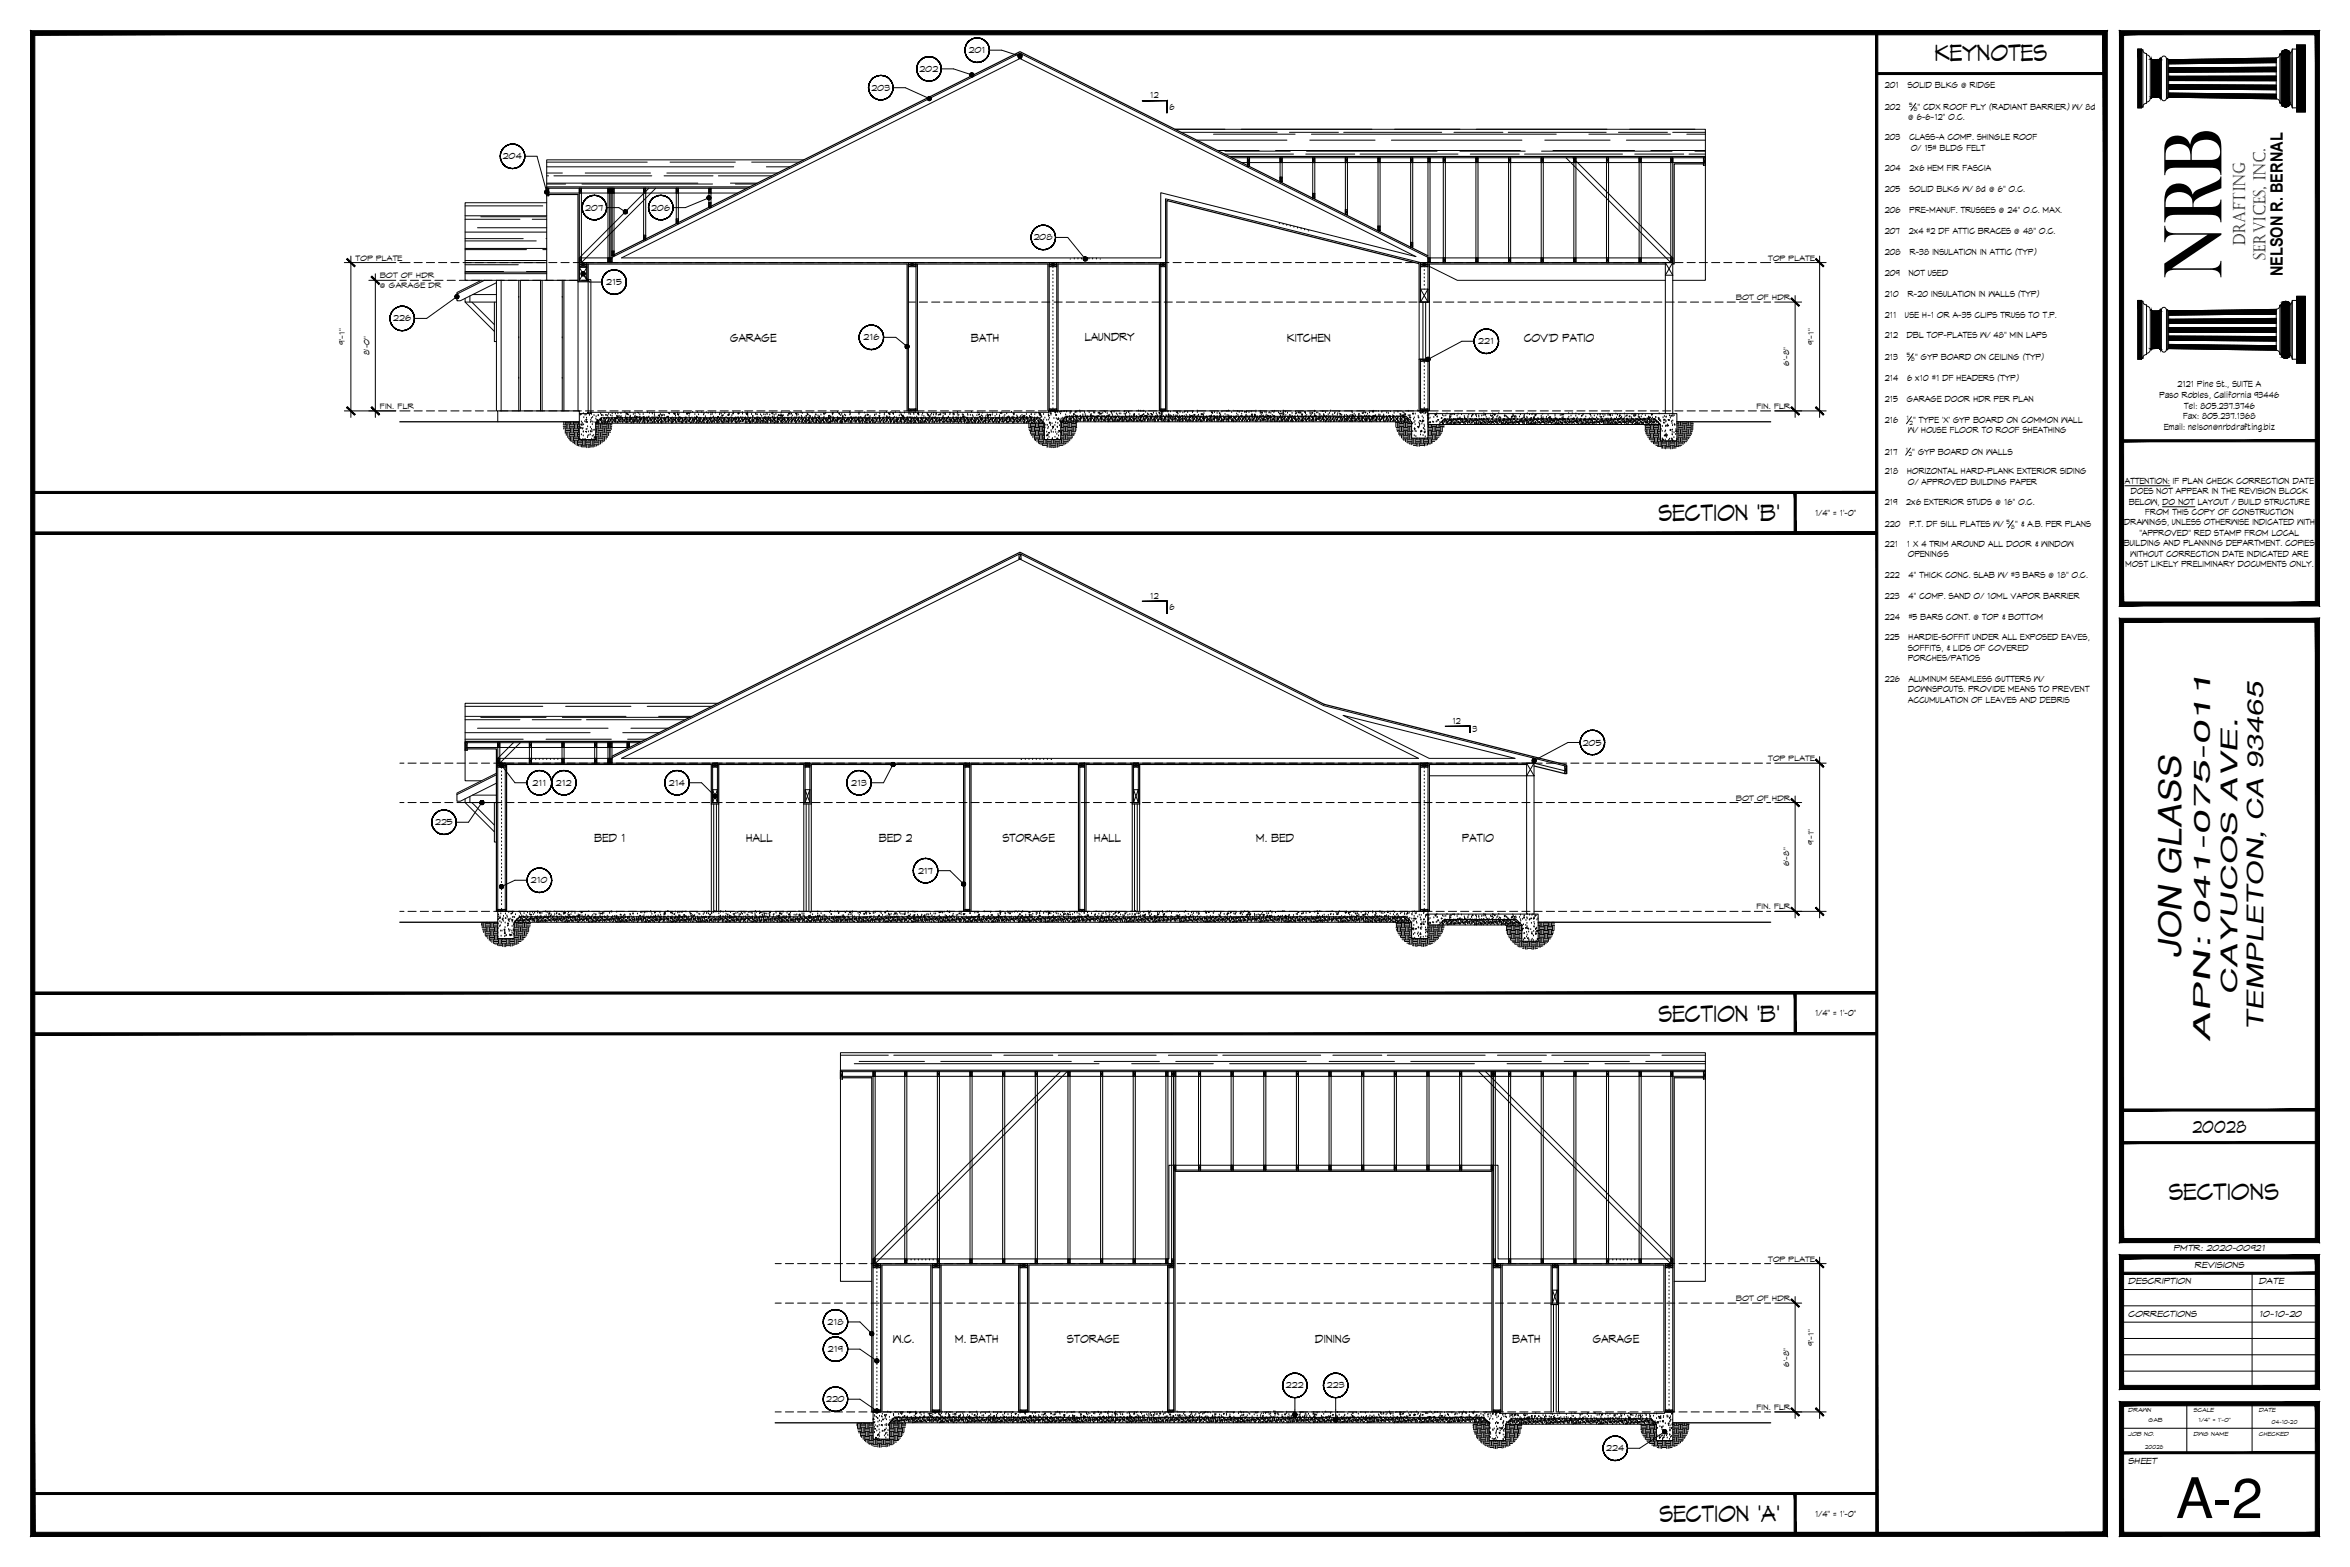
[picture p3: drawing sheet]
<svg xmlns="http://www.w3.org/2000/svg" width="914mm" height="610mm" viewBox="0 0 914 610" stroke-linecap="round" stroke-linejoin="round" font-family="sans-serif">
<defs><g id="words">
<text font-size="33.3" x="864.4" y="108.5" transform="rotate(-90 864.4 108.5)">NRB</text>
<text font-size="21.8" x="846.7" y="590.5">A-2</text>
<text font-size="12.4" x="848.7" y="372.8" transform="rotate(-90 848.7 372.8)">JON GLASS</text>
<g font-size="9.3">
<text x="752.8" y="23.9">KEYNOTES</text>
<text x="645.4" y="202.7">SECTION 'B'</text>
<text x="645.4" y="397.4">SECTION 'B'</text>
<text x="844" y="466.7">SECTIONS</text>
<text x="645.8" y="592.2">SECTION 'A'</text>
</g>
<g font-size="8.8">
<text x="870.5" y="387" transform="rotate(-90 870.5 387)">CAYUCOS AVE.</text>
<text x="880.7" y="400.8" transform="rotate(-90 880.7 400.8)">TEMPLETON, CA 93465</text>
<text x="859.9" y="405.2" transform="rotate(-90 859.9 405.2)">APN: 041-075-011</text>
</g>
<text font-size="6.9" x="853.1" y="440.6">20028</text>
<text font-size="6.7" x="888.3" y="107.5" transform="rotate(-90 888.3 107.5)">NELSON R. BERNAL</text>
<g font-size="6.6">
<text x="873.6" y="95.8" transform="rotate(-90 873.6 95.8)">DRAFTING</text>
<text x="881.5" y="101" transform="rotate(-90 881.5 101)">SERVICES, INC.</text>
</g>
<g font-size="4.6">
<text x="284.1" y="132.9">GARAGE</text>
<text x="377.9" y="132.9">BATH</text>
<text x="422.1" y="132.8">LAUNDRY</text>
<text x="500.8" y="132.9">KITCHEN</text>
<text x="593" y="132.9">COV'D PATIO</text>
<text x="231.4" y="327.6">BED 1</text>
<text x="290.3" y="327.6">HALL</text>
<text x="342.1" y="327.6">BED 2</text>
<text x="390.1" y="327.6">STORAGE</text>
<text x="425.8" y="327.6">HALL</text>
<text x="488.7" y="327.6">M. BED</text>
<text x="568.9" y="327.6">PATIO</text>
<text x="347.5" y="522.3">W.C.</text>
<text x="371.6" y="522.4">M. BATH</text>
<text x="415.3" y="522.3">STORAGE</text>
<text x="511.8" y="522.3">DINING</text>
<text x="588.6" y="522.4">BATH</text>
<text x="619.7" y="522.3">GARAGE</text>
</g>
<g font-size="3.5">
<text x="376.9" y="20.7">201</text>
<text x="357.8" y="28">202</text>
<text x="339.1" y="35.3">203</text>
<text x="733.3" y="34.3">201</text>
<text x="742.3" y="34.3">SOLID BLKG @ RIDGE</text>
<text x="447.6" y="38.1">12</text>
<text x="455" y="42.8">6</text>
<text x="733.3" y="42.8">202</text>
<text x="742.5" y="46.6">@ 6-6-12&quot; O.C.</text>
<text x="746.2" y="42.8">&quot; CDX ROOF PLY (RADIANT BARRIER) W/ 8d</text>
<text x="733.3" y="54.6">203</text>
<text x="742.9" y="54.6">CLASS-A COMP. SHINGLE ROOF</text>
<text x="743.6" y="58.7">O/ 15# BLDG FELT</text>
<text x="195.7" y="62">204</text>
<text x="733.3" y="66.7">204</text>
<text x="743" y="66.7">2x6 HEM FIR FASCIA</text>
<text x="733.3" y="74.8">205</text>
<text x="743" y="74.8">SOLID BLKG W/ 8d @ 6&quot; O.C.</text>
<text x="227.8" y="82">207</text>
<text x="253.4" y="82">206</text>
<text x="733.3" y="82.9">206</text>
<text x="743" y="82.9">PRE-MANUF. TRUSSES @ 24&quot; O.C. MAX.</text>
<text x="402.2" y="93.6">208</text>
<text x="733.3" y="90.9">207</text>
<text x="742.7" y="90.9">2x4 #2 DF ATTIC BRACES @ 48&quot; O.C.</text>
<text x="733.3" y="99.1">208</text>
<text x="743.1" y="99.1">R-38 INSULATION IN ATTIC (TYP)</text>
<text x="733.3" y="107.3">209</text>
<text x="742.7" y="107.3">NOT USED</text>
<text x="235.9" y="111">215</text>
<text x="733.3" y="115.4">210</text>
<text x="742.3" y="115.4">R-20 INSULATION IN WALLS (TYP)</text>
<text x="153" y="125.1">226</text>
<text x="733.3" y="123.6">211</text>
<text x="741.4" y="123.6">USE H-1 OR A-35 CLIPS TRUSS TO T.P.</text>
<text x="733.3" y="131.6">212</text>
<text x="742" y="131.6">DBL TOP-PLATES W/ 48&quot; MIN LAPS</text>
<text x="336" y="132.4">216</text>
<text x="575.2" y="133.9">221</text>
<text x="733.3" y="140.1">213</text>
<text x="745.2" y="140.1">&quot; GYP BOARD ON CEILING (TYP)</text>
<text x="733.3" y="148.1">214</text>
<text x="742.1" y="148.1">6 x10 #1 DF HEADERS (TYP)</text>
<text x="840.3" y="154.8">Paso Robles, California 93446</text>
<text x="847.3" y="150.6">2121 Pine St., SUITE A</text>
<text x="733.3" y="156.2">215</text>
<text x="742" y="156.2">GARAGE DOOR HDR PER PLAN</text>
<text x="849.9" y="159">Tel: 805.237.3746</text>
<text x="733.3" y="164.7">216</text>
<text x="744.4" y="164.7">&quot; TYPE 'X' GYP BOARD ON COMMON WALL</text>
<text x="842.1" y="167.2">Email: nelson@nrbdrafting.biz</text>
<text x="849.5" y="163">Fax: 805.237.1368</text>
<text x="742.5" y="168.4">W/ HOUSE FLOOR TO ROOF SHEATHING</text>
<text x="733.3" y="176.9">217</text>
<text x="744.1" y="176.9">&quot; GYP BOARD ON WALLS</text>
<text x="733.3" y="184.5">218</text>
<text x="742.1" y="184.5">HORIZONTAL HARD-PLANK EXTERIOR SIDING</text>
<text x="742.5" y="188.6">O/ APPROVED BUILDING PAPER</text>
<text x="826.8" y="188.1">ATTENTION: IF PLAN CHECK CORRECTION DATE</text>
<text x="733.3" y="196.6">219</text>
<text x="741.7" y="196.6">2x6 EXTERIOR STUDS @ 16&quot; O.C.</text>
<text x="828.5" y="196.3">BELOW, DO NOT LAYOUT / BUILD STRUCTURE</text>
<text x="829.1" y="192.2">DOES NOT APPEAR IN THE REVISION BLOCK</text>
<text x="706.2" y="200.7">1/4&quot; = 1'-0&quot;</text>
<text x="834.7" y="200.4">FROM THIS COPY OF CONSTRUCTION</text>
<text x="733.3" y="205.1">220</text>
<text x="743" y="205.1">P.T. DF SILL PLATES W/</text>
<text x="784.1" y="205.1">&quot; &amp; A.B. PER PLANS</text>
<text x="826.6" y="204.4">DRAWINGS, UNLESS OTHERWISE INDICATED WITH</text>
<text x="832.4" y="208.5">&quot;APPROVED&quot; RED STAMP FROM LOCAL</text>
<text x="733.3" y="212.8">221</text>
<text x="742" y="212.8">1 X 4 TRIM AROUND ALL DOOR &amp; WINDOW</text>
<text x="826.5" y="212.6">BUILDING AND PLANNING DEPARTMENT. COPIES</text>
<text x="742.5" y="216.9">OPENINGS</text>
<text x="827" y="220.7">MOST LIKELY PRELIMINARY DOCUMENTS ONLY.</text>
<text x="829" y="216.7">WITHOUT CORRECTION DATE INDICATED ARE</text>
<text x="733.3" y="224.9">222</text>
<text x="742.6" y="224.9">4&quot; THICK CONC. SLAB W/ #3 BARS @ 18&quot; O.C.</text>
<text x="447.6" y="232.9">12</text>
<text x="733.3" y="233">223</text>
<text x="742.6" y="233">4&quot; COMP. SAND O/ 10ML VAPOR BARRIER</text>
<text x="455" y="237.5">6</text>
<text x="733.3" y="241">224</text>
<text x="742.7" y="241">#5 BARS CONT. @ TOP &amp; BOTTOM</text>
<text x="733.3" y="249">225</text>
<text x="742.6" y="249">HARDIE-SOFFIT UNDER ALL EXPOSED EAVES,</text>
<text x="742.5" y="253.1">SOFFITS, &amp; LIDS OF COVERED</text>
<text x="742.5" y="257.2">PORCHES/PATIOS</text>
<text x="733.3" y="265.2">226</text>
<text x="742.5" y="269.3">DOWNSPOUTS. PROVIDE MEANS TO PREVENT</text>
<text x="742.7" y="265.2">ALUMINUM SEAMLESS GUTTERS W/</text>
<text x="742.5" y="273.3">ACCUMULATION OF LEAVES AND DEBRIS</text>
<text x="565.2" y="281.5">12</text>
<text x="572.9" y="284.9">3</text>
<text x="615.9" y="290">205</text>
<text x="207.2" y="305.7">211</text>
<text x="216.3" y="305.7">212</text>
<text x="260.3" y="305.7">214</text>
<text x="331.2" y="305.7">213</text>
<text x="169.3" y="321.1">225</text>
<text x="357.2" y="339.9">217</text>
<text x="206.6" y="343.6">210</text>
<text x="706.2" y="395.4">1/4&quot; = 1'-0&quot;</text>
<text x="845.7" y="486.7">PMTR: 2020-00921</text>
<text x="853.9" y="493.3">REVISIONS</text>
<text x="828.1" y="499.7">DESCRIPTION</text>
<text x="878.9" y="499.7">DATE</text>
<text x="321.9" y="515.5">218</text>
<text x="828.1" y="512.4">CORRECTIONS</text>
<text x="878.9" y="512.4">10-10-20</text>
<text x="322.2" y="526">219</text>
<text x="321.4" y="545.5">220</text>
<text x="500.4" y="540.1">222</text>
<text x="516.3" y="540.1">223</text>
<text x="625" y="564.6">224</text>
<text x="828.1" y="569.5">SHEET</text>
<text x="706.2" y="590.2">1/4&quot; = 1'-0&quot;</text>
</g>
<g font-size="3.1">
<text x="138.4" y="101.4">TOP PLATE</text>
<text x="688" y="101.4">TOP PLATE</text>
<text x="147.7" y="112">@ GARAGE DR</text>
<text x="147.9" y="108.3">BOT OF HDR</text>
<text x="675.6" y="116.8">BOT OF HDR</text>
<text x="134.2" y="134.1" transform="rotate(-90 134.2 134.1)">9'-1&quot;</text>
<text x="705.7" y="134.1" transform="rotate(-90 705.7 134.1)">9'-1&quot;</text>
<text x="143.8" y="138.3" transform="rotate(-90 143.8 138.3)">8'-0&quot;</text>
<text x="696.2" y="142.3" transform="rotate(-90 696.2 142.3)">6'-8&quot;</text>
<text x="147.8" y="159.1">FIN. FLR</text>
<text x="683.4" y="159.1">FIN. FLR</text>
<text x="688" y="296.1">TOP PLATE</text>
<text x="675.6" y="311.4">BOT OF HDR</text>
<text x="705.7" y="328.8" transform="rotate(-90 705.7 328.8)">9'-1&quot;</text>
<text x="696.2" y="337.1" transform="rotate(-90 696.2 337.1)">6'-8&quot;</text>
<text x="683.4" y="353.8">FIN. FLR</text>
<text x="688" y="490.8">TOP PLATE</text>
<text x="675.6" y="506.2">BOT OF HDR</text>
<text x="705.7" y="523.5" transform="rotate(-90 705.7 523.5)">9'-1&quot;</text>
<text x="696.2" y="531.7" transform="rotate(-90 696.2 531.7)">6'-8&quot;</text>
<text x="683.4" y="548.5">FIN. FLR</text>
</g>
<g font-size="2.4">
<text x="742.9" y="41.6">5</text>
<text x="744.7" y="43.3">8</text>
<text x="741.9" y="138.9">5</text>
<text x="743.7" y="140.6">8</text>
<text x="741.9" y="163.5">1</text>
<text x="743" y="165.1">2</text>
<text x="741.6" y="175.7">1</text>
<text x="742.7" y="177.3">2</text>
<text x="780.8" y="203.9">5</text>
<text x="782.5" y="205.6">8</text>
</g>
<g font-size="2.3">
<text x="828.1" y="549.3">DRAWN</text>
<text x="853.5" y="549.3">SCALE</text>
<text x="878.9" y="549.3">DATE</text>
<text x="836" y="553.3">GAB</text>
<text x="855.4" y="553.3">1/4&quot; = 1'-0&quot;</text>
<text x="884" y="554.1">04-10-20</text>
<text x="828.1" y="558.8">JOB NO.</text>
<text x="834.7" y="563.6">20028</text>
<text x="853.5" y="558.8">DWG NAME</text>
<text x="878.9" y="558.8">CHECKED</text>
</g>
</g></defs>
<!-- layer: E-DIM -->
<g fill="none" stroke="#000" stroke-width=".39">
<path d="M136.5 99.6v62.8M708 99.6v62.8M134 102.2h20M143.5 109.1h10.5M146.1 106.5v55.9M155.6 109.1h2.5M155.6 102.2h4M159.7 109.1h3.2M161.1 102.2h3.2M164.5 109.1h3.1M165.9 102.2h3.2M169.2 109.1h3.2"/>
<path d="M170.6 102.2h3.2M174 109.1h3.2M175.4 102.2h3.2M178.7 109.1h3.2M180.2 102.2h3.1M183.5 109.1h3.2M185 102.2h3.1M188.3 109.1h3.1M189.7 102.2h3.2M193 109.1h3.2M194.5 102.2h3.2M197.8 109.1h3.2"/>
<path d="M199.2 102.2h3.2M202.6 109.1h3.1M204 102.2h3.2M207.3 109.1h3.2M208.7 102.2h3.2M212.1 109.1h3.2M213.5 102.2h3.2M216.8 109.1h3.2M218.3 102.2h3.1M221.6 109.1h3.2M223.1 102.2h3.1M226.4 109.1h2.5"/>
<path d="M227.8 102.2h3.2M232.6 102.2h3.2M237.3 102.2h3.2M242.1 102.2h3.2M246.8 102.2h3.2M251.6 102.2h3.2M256.4 102.2h3.1M261.2 102.2h3.1M265.9 102.2h3.2M270.7 102.2h3.2M275.4 102.2h3.2M280.2 102.2h3.2"/>
<path d="M284.9 102.2h3.2M289.7 102.2h3.2M294.5 102.2h3.1M299.3 102.2h3.1M304 102.2h3.2M308.8 102.2h3.2M313.6 102.2h3.1M318.3 102.2h3.2M323.1 102.2h3.2M327.8 102.2h3.2M332.6 102.2h3.2M337.4 102.2h3.1"/>
<path d="M342.1 102.2h3.2M346.9 102.2h3.2M351.7 102.2h3.1M353.5 117.5h2.7M356.4 102.2h3.2M357.7 117.5h3.2M361.2 102.2h3.2M362.5 117.5h3.2M365.9 102.2h3.2M367.2 117.5h3.2M370.7 102.2h3.2M372 117.5h3.2"/>
<path d="M375.5 102.2h3.1M376.8 117.5h3.1M380.2 102.2h3.2M381.6 117.5h3.1M385 102.2h3.2M386.3 117.5h3.2M389.8 102.2h3.1M391.1 117.5h3.2M394.5 102.2h3.2M395.8 117.5h3.2M399.3 102.2h3.2M400.6 117.5h3.2"/>
<path d="M404 102.2h3.2M405.3 117.5h3.2M408.8 102.2h3.2M410.1 117.5h3.2M413.6 102.2h3.1M414.9 117.5h3.1M418.3 102.2h3.2M419.7 117.5h3.1M423.1 102.2h3.2M424.4 117.5h3.2M427.9 102.2h3.1M429.2 117.5h3.2"/>
<path d="M432.6 102.2h3.2M433.9 117.5h3.2M437.4 102.2h3.2M438.7 117.5h3.2M442.1 102.2h3.2M443.4 117.5h3.2M446.9 102.2h3.2M448.2 117.5h3.2M451.7 102.2h3.1M453 117.5h3.1M456.4 102.2h3.2M457.8 117.5h3.1"/>
<path d="M461.2 102.2h3.2M462.5 117.5h3.2M466 102.2h3.1M467.3 117.5h3.2M470.7 102.2h3.2M472 117.5h3.2M475.5 102.2h3.2M476.8 117.5h3.2M480.2 102.2h3.2M481.5 117.5h3.2M485 102.2h3.2M486.3 117.5h3.2"/>
<path d="M489.8 102.2h3.1M491.1 117.5h3.1M494.5 102.2h3.2M495.9 117.5h3.1M499.3 102.2h3.2M500.6 117.5h3.2M504.1 102.2h3.1M505.4 117.5h3.2M508.8 102.2h3.2M510.1 117.5h3.2M513.6 102.2h3.2M514.9 117.5h3.2"/>
<path d="M518.3 102.2h3.2M519.6 117.5h3.2M523.1 102.2h3.2M524.4 117.5h3.2M527.9 102.2h3.1M529.2 117.5h3.1M532.6 102.2h3.2M534 117.5h3.1M537.4 102.2h3.2M538.7 117.5h3.2M542.2 102.2h3.1M543.5 117.5h3.2"/>
<path d="M546.9 102.2h3.2M548.2 117.5h3.2M551.7 102.2h3.2M553 117.5h3.2M556.4 102.2h3.2M557.7 117.5h3.2M561.2 102.2h3.2M562.5 117.5h3.2M566 102.2h3.1M567.3 117.5h3.1M570.7 102.2h3.2M572.1 117.5h3.1"/>
<path d="M575.5 102.2h3.2M576.8 117.5h3.2M580.3 102.2h3.1M581.6 117.5h3.2M585 102.2h3.2M586.3 117.5h3.2M589.8 102.2h3.2M591.1 117.5h3.2M594.5 102.2h3.2M595.8 117.5h3.2M599.3 102.2h3.2M600.6 117.5h3.2"/>
<path d="M604.1 102.2h3.1M605.4 117.5h3.1M608.8 102.2h3.2M610.2 117.5h3.1M613.6 102.2h3.2M614.9 117.5h3.2M618.4 102.2h3.1M619.7 117.5h3.2M623.1 102.2h3.2M624.4 117.5h3.2M627.9 102.2h3.2M629.2 117.5h3.2"/>
<path d="M632.6 102.2h3.2M633.9 117.5h3.2M637.4 102.2h3.2M638.7 117.5h3.2M642.2 102.2h3.1M643.5 117.5h3.1M646.9 102.2h3.2M648.3 117.5h3.1M651.7 102.2h3.2M653 117.5h3.2M656.5 102.2h3.1M657.8 117.5h3.2"/>
<path d="M661.2 102.2h3.2M662.5 117.5h3.2M666 102.2h3.2M667.3 117.5h3.2M670.7 102.2h3.2M672 117.5h3.2M675.5 102.2h3.2M676.8 117.5h3.2M680.3 102.2h3.1M681.6 117.5h3.1M685 102.2h4M686.4 117.5h2.6"/>
<path d="M690.6 102.2h20M690.6 117.5h10.4M698.5 115v47.4M134 159.9h20M155.6 159.9h4M161.1 159.9h3.2M165.9 159.9h3.2M170.6 159.9h3.2M175.4 159.9h3.2M180.2 159.9h3.1M185 159.9h3.1M189.7 159.9h3.2"/>
<path d="M194.5 159.9h3.2M199.2 159.9h3.2M204 159.9h3.2M208.7 159.9h3.2M213.5 159.9h3.2M218.3 159.9h3.1M223.1 159.9h3.1M227.8 159.9h3.2M232.6 159.9h3.2M237.3 159.9h3.2M242.1 159.9h3.2M246.8 159.9h3.2"/>
<path d="M251.6 159.9h3.2M256.4 159.9h3.1M261.2 159.9h3.1M265.9 159.9h3.2M270.7 159.9h3.2M275.4 159.9h3.2M280.2 159.9h3.2M284.9 159.9h3.2M289.7 159.9h3.2M294.5 159.9h3.1M299.3 159.9h3.1M304 159.9h3.2"/>
<path d="M308.8 159.9h3.2M313.6 159.9h3.1M318.3 159.9h3.2M323.1 159.9h3.2M327.8 159.9h3.2M332.6 159.9h3.2M337.4 159.9h3.1M342.1 159.9h3.2M346.9 159.9h3.2M351.7 159.9h3.1M356.4 159.9h3.2M361.2 159.9h3.2"/>
<path d="M365.9 159.9h3.2M370.7 159.9h3.2M375.5 159.9h3.1M380.2 159.9h3.2M385 159.9h3.2M389.8 159.9h3.1M394.5 159.9h3.2M399.3 159.9h3.2M404 159.9h3.2M408.8 159.9h3.2M413.6 159.9h3.1M418.3 159.9h3.2"/>
<path d="M423.1 159.9h3.2M427.9 159.9h3.1M432.6 159.9h3.2M437.4 159.9h3.2M442.1 159.9h3.2M446.9 159.9h3.2M451.7 159.9h3.1M456.4 159.9h3.2M461.2 159.9h3.2M466 159.9h3.1M470.7 159.9h3.2M475.5 159.9h3.2"/>
<path d="M480.2 159.9h3.2M485 159.9h3.2M489.8 159.9h3.1M494.5 159.9h3.2M499.3 159.9h3.2M504.1 159.9h3.1M508.8 159.9h3.2M513.6 159.9h3.2M518.3 159.9h3.2M523.1 159.9h3.2M527.9 159.9h3.1M532.6 159.9h3.2"/>
<path d="M537.4 159.9h3.2M542.2 159.9h3.1M546.9 159.9h3.2M551.7 159.9h3.2M556.4 159.9h3.2M561.2 159.9h3.2M566 159.9h3.1M570.7 159.9h3.2M575.5 159.9h3.2M580.3 159.9h3.1M585 159.9h3.2M589.8 159.9h3.2"/>
<path d="M594.5 159.9h3.2M599.3 159.9h3.2M604.1 159.9h3.1M608.8 159.9h3.2M613.6 159.9h3.2M618.4 159.9h3.1M623.1 159.9h3.2M627.9 159.9h3.2M632.6 159.9h3.2M637.4 159.9h3.2M642.2 159.9h3.1M646.9 159.9h3.2"/>
<path d="M651.7 159.9h3.2M656.5 159.9h3.1M661.2 159.9h3.2M666 159.9h3.2M670.7 159.9h3.2M675.5 159.9h3.2M680.3 159.9h3.1M685 159.9h4M690.6 159.9h20M155.6 296.9h1.6M158.8 296.9h3.1M163.5 296.9h3.2"/>
<path d="M168.3 296.9h3.2M173.1 296.9h3.1M177.8 296.9h3.2M182.6 296.9h3.2M187.3 296.9h3.2M192.1 296.9h3.2M196.9 296.9h3.1M201.6 296.9h3.2M206.4 296.9h3.2M211.2 296.9h3.1M215.9 296.9h3.2M220.7 296.9h3.2"/>
<path d="M225.4 296.9h3.2M230.2 296.9h3.2M235 296.9h3.1M239.7 296.9h3.2M244.5 296.9h3.2M249.3 296.9h3.1M254 296.9h3.2M258.8 296.9h3.2M263.5 296.9h3.2M268.3 296.9h3.2M273.1 296.9h3.1M277.8 296.9h3.2"/>
<path d="M282.6 296.9h3.2M287.4 296.9h3.1M292.1 296.9h3.2M296.9 296.9h3.2M301.6 296.9h3.2M306.4 296.9h3.2M311.2 296.9h3.1M315.9 296.9h3.2M320.7 296.9h3.2M325.5 296.9h3.1M330.2 296.9h3.2M335 296.9h3.2"/>
<path d="M339.7 296.9h3.2M344.5 296.9h3.2M349.3 296.9h3.1M354 296.9h3.2M358.8 296.9h3.2M363.6 296.9h3.1M368.3 296.9h3.2M373.1 296.9h3.2M377.8 296.9h3.2M382.6 296.9h3.2M387.4 296.9h3.1M392.1 296.9h3.2"/>
<path d="M396.9 296.9h3.2M401.7 296.9h3.1M406.4 296.9h3.2M411.2 296.9h3.2M415.9 296.9h3.2M420.7 296.9h3.2M425.5 296.9h3.1M430.2 296.9h3.2M435 296.9h3.2M439.8 296.9h3.1M444.5 296.9h3.2M449.3 296.9h3.2"/>
<path d="M454 296.9h3.2M458.8 296.9h3.2M463.6 296.9h3.1M468.3 296.9h3.2M473.1 296.9h3.2M477.9 296.9h3.1M482.6 296.9h3.2M487.4 296.9h3.2M492.1 296.9h3.2M496.9 296.9h3.2M501.7 296.9h3.1M506.4 296.9h3.2"/>
<path d="M511.2 296.9h3.2M516 296.9h3.1M520.7 296.9h3.2M525.5 296.9h3.2M530.2 296.9h3.2M535 296.9h3.2M539.8 296.9h3.1M544.5 296.9h3.2M549.3 296.9h3.2M554.1 296.9h3.1M558.8 296.9h3.2M563.6 296.9h3.2"/>
<path d="M568.3 296.9h3.2M573.1 296.9h3.2M577.9 296.9h3.1M582.6 296.9h3.2M587.4 296.9h3.2M592.2 296.9h3.1M596.9 296.9h3.2M601.7 296.9h3.2M606.4 296.9h3.2M611.2 296.9h3.2M616 296.9h3.1M620.7 296.9h3.2"/>
<path d="M625.5 296.9h3.2M630.3 296.9h3.1M635 296.9h3.2M639.8 296.9h3.2M644.5 296.9h3.2M649.3 296.9h3.2M654.1 296.9h3.1M658.8 296.9h3.2M663.6 296.9h3.2M668.4 296.9h3.1M673.1 296.9h3.2M677.9 296.9h3.2"/>
<path d="M682.6 296.9h3.2M687.4 296.9h1.6M690.6 296.9h20M708 294.3v62.8M155.6 312.2h1.6M158.8 312.2h3.1M163.5 312.2h3.2M168.3 312.2h3.2M173.1 312.2h3.1M177.8 312.2h3.2M182.6 312.2h3.2M187.3 312.2h3.2"/>
<path d="M192.1 312.2h3.2M196.9 312.2h3.1M201.6 312.2h3.2M206.4 312.2h3.2M211.2 312.2h3.1M215.9 312.2h3.2M220.7 312.2h3.2M225.4 312.2h3.2M230.2 312.2h3.2M235 312.2h3.1M239.7 312.2h3.2M244.5 312.2h3.2"/>
<path d="M249.3 312.2h3.1M254 312.2h3.2M258.8 312.2h3.2M263.5 312.2h3.2M268.3 312.2h3.2M273.1 312.2h3.1M277.8 312.2h3.2M282.6 312.2h3.2M287.4 312.2h3.1M292.1 312.2h3.2M296.9 312.2h3.2M301.6 312.2h3.2"/>
<path d="M306.4 312.2h3.2M311.2 312.2h3.1M315.9 312.2h3.2M320.7 312.2h3.2M325.5 312.2h3.1M330.2 312.2h3.2M335 312.2h3.2M339.7 312.2h3.2M344.5 312.2h3.2M349.3 312.2h3.1M354 312.2h3.2M358.8 312.2h3.2"/>
<path d="M363.6 312.2h3.1M368.3 312.2h3.2M373.1 312.2h3.2M377.8 312.2h3.2M382.6 312.2h3.2M387.4 312.2h3.1M392.1 312.2h3.2M396.9 312.2h3.2M401.7 312.2h3.1M406.4 312.2h3.2M411.2 312.2h3.2M415.9 312.2h3.2"/>
<path d="M420.7 312.2h3.2M425.5 312.2h3.1M430.2 312.2h3.2M435 312.2h3.2M439.8 312.2h3.1M444.5 312.2h3.2M449.3 312.2h3.2M454 312.2h3.2M458.8 312.2h3.2M463.6 312.2h3.1M468.3 312.2h3.2M473.1 312.2h3.2"/>
<path d="M477.9 312.2h3.1M482.6 312.2h3.2M487.4 312.2h3.2M492.1 312.2h3.2M496.9 312.2h3.2M501.7 312.2h3.1M506.4 312.2h3.2M511.2 312.2h3.2M516 312.2h3.1M520.7 312.2h3.2M525.5 312.2h3.2M530.2 312.2h3.2"/>
<path d="M535 312.2h3.2M539.8 312.2h3.1M544.5 312.2h3.2M549.3 312.2h3.2M554.1 312.2h3.1M558.8 312.2h3.2M563.6 312.2h3.2M568.3 312.2h3.2M573.1 312.2h3.2M577.9 312.2h3.1M582.6 312.2h3.2M587.4 312.2h3.2"/>
<path d="M592.2 312.2h3.1M596.9 312.2h3.2M601.7 312.2h3.2M606.4 312.2h3.2M611.2 312.2h3.2M616 312.2h3.1M620.7 312.2h3.2M625.5 312.2h3.2M630.3 312.2h3.1M635 312.2h3.2M639.8 312.2h3.2M644.5 312.2h3.2"/>
<path d="M649.3 312.2h3.2M654.1 312.2h3.1M658.8 312.2h3.2M663.6 312.2h3.2M668.4 312.2h3.1M673.1 312.2h3.2M677.9 312.2h3.2M682.6 312.2h3.2M687.4 312.2h1.6M690.6 312.2h10.4M698.5 309.7v47.4M155.6 354.5h1.6"/>
<path d="M158.8 354.5h3.1M163.5 354.5h3.2M168.3 354.5h3.2M173.1 354.5h3.1M177.8 354.5h3.2M182.6 354.5h3.2M187.3 354.5h3.2M192.1 354.5h3.2M196.9 354.5h3.1M201.6 354.5h3.2M206.4 354.5h3.2M211.2 354.5h3.1"/>
<path d="M215.9 354.5h3.2M220.7 354.5h3.2M225.4 354.5h3.2M230.2 354.5h3.2M235 354.5h3.1M239.7 354.5h3.2M244.5 354.5h3.2M249.3 354.5h3.1M254 354.5h3.2M258.8 354.5h3.2M263.5 354.5h3.2M268.3 354.5h3.2"/>
<path d="M273.1 354.5h3.1M277.8 354.5h3.2M282.6 354.5h3.2M287.4 354.5h3.1M292.1 354.5h3.2M296.9 354.5h3.2M301.6 354.5h3.2M306.4 354.5h3.2M311.2 354.5h3.1M315.9 354.5h3.2M320.7 354.5h3.2M325.5 354.5h3.1"/>
<path d="M330.2 354.5h3.2M335 354.5h3.2M339.7 354.5h3.2M344.5 354.5h3.2M349.3 354.5h3.1M354 354.5h3.2M358.8 354.5h3.2M363.6 354.5h3.1M368.3 354.5h3.2M373.1 354.5h3.2M377.8 354.5h3.2M382.6 354.5h3.2"/>
<path d="M387.4 354.5h3.1M392.1 354.5h3.2M396.9 354.5h3.2M401.7 354.5h3.1M406.4 354.5h3.2M411.2 354.5h3.2M415.9 354.5h3.2M420.7 354.5h3.2M425.5 354.5h3.1M430.2 354.5h3.2M435 354.5h3.2M439.8 354.5h3.1"/>
<path d="M444.5 354.5h3.2M449.3 354.5h3.2M454 354.5h3.2M458.8 354.5h3.2M463.6 354.5h3.1M468.3 354.5h3.2M473.1 354.5h3.2M477.9 354.5h3.1M482.6 354.5h3.2M487.4 354.5h3.2M492.1 354.5h3.2M496.9 354.5h3.2"/>
<path d="M501.7 354.5h3.1M506.4 354.5h3.2M511.2 354.5h3.2M516 354.5h3.1M520.7 354.5h3.2M525.5 354.5h3.2M530.2 354.5h3.2M535 354.5h3.2M539.8 354.5h3.1M544.5 354.5h3.2M549.3 354.5h3.2M554.1 354.5h3.1"/>
<path d="M558.8 354.5h3.2M563.6 354.5h3.2M568.3 354.5h3.2M573.1 354.5h3.2M577.9 354.5h3.1M582.6 354.5h3.2M587.4 354.5h3.2M592.2 354.5h3.1M596.9 354.5h3.2M601.7 354.5h3.2M606.4 354.5h3.2M611.2 354.5h3.2"/>
<path d="M616 354.5h3.1M620.7 354.5h3.2M625.5 354.5h3.2M630.3 354.5h3.1M635 354.5h3.2M639.8 354.5h3.2M644.5 354.5h3.2M649.3 354.5h3.2M654.1 354.5h3.1M658.8 354.5h3.2M663.6 354.5h3.2M668.4 354.5h3.1"/>
<path d="M673.1 354.5h3.2M677.9 354.5h3.2M682.6 354.5h3.2M687.4 354.5h1.6M690.6 354.5h20M301.6 491.6h2.4M305.6 491.6h3.2M310.3 491.6h3.2M315.1 491.6h3.2M319.9 491.6h3.1M324.7 491.6h3.1M329.4 491.6h3.2"/>
<path d="M334.2 491.6h3.2M338.9 491.6h3.2M343.7 491.6h3.2M348.4 491.6h3.2M353.2 491.6h3.2M358 491.6h3.1M362.8 491.6h3.1M367.5 491.6h3.2M372.3 491.6h3.2M377 491.6h3.2M381.8 491.6h3.2M386.6 491.6h3.2"/>
<path d="M391.3 491.6h3.2M396.1 491.6h3.2M400.9 491.6h3.1M405.6 491.6h3.2M410.4 491.6h3.2M415.2 491.6h3.1M419.9 491.6h3.2M424.7 491.6h3.2M429.4 491.6h3.2M434.2 491.6h3.2M439 491.6h3.1M443.7 491.6h3.2"/>
<path d="M448.5 491.6h3.2M453.3 491.6h3.1M458 491.6h3.2M462.8 491.6h3.2M467.5 491.6h3.2M472.3 491.6h3.2M477.1 491.6h3.1M481.8 491.6h3.2M486.6 491.6h3.2M491.4 491.6h3.1M496.1 491.6h3.2M500.9 491.6h3.2"/>
<path d="M505.6 491.6h3.2M510.4 491.6h3.2M515.2 491.6h3.1M519.9 491.6h3.2M524.7 491.6h3.2M529.5 491.6h3.1M534.2 491.6h3.2M539 491.6h3.2M543.7 491.6h3.2M548.5 491.6h3.2M553.3 491.6h3.1M558 491.6h3.2"/>
<path d="M562.8 491.6h3.2M567.6 491.6h3.1M572.3 491.6h3.2M577.1 491.6h3.2M581.8 491.6h3.2M586.6 491.6h3.2M591.4 491.6h3.1M596.1 491.6h3.2M600.9 491.6h3.2M605.7 491.6h3.1M610.4 491.6h3.2M615.2 491.6h3.2"/>
<path d="M619.9 491.6h3.2M624.7 491.6h3.2M629.5 491.6h3.1M634.2 491.6h3.2M639 491.6h3.2M643.8 491.6h3.1M648.5 491.6h3.2M653.3 491.6h3.2M658 491.6h3.2M662.8 491.6h3.2M667.6 491.6h3.1M672.3 491.6h3.2"/>
<path d="M677.1 491.6h3.2M681.9 491.6h3.1M686.6 491.6h2.4M690.6 491.6h20M708 489v62.8M301.6 506.9h2.4M305.6 506.9h3.2M310.3 506.9h3.2M315.1 506.9h3.2M319.9 506.9h3.1M324.7 506.9h3.1M329.4 506.9h3.2"/>
<path d="M334.2 506.9h3.2M338.9 506.9h3.2M343.7 506.9h3.2M348.4 506.9h3.2M353.2 506.9h3.2M358 506.9h3.1M362.8 506.9h3.1M367.5 506.9h3.2M372.3 506.9h3.2M377 506.9h3.2M381.8 506.9h3.2M386.6 506.9h3.2"/>
<path d="M391.3 506.9h3.2M396.1 506.9h3.2M400.9 506.9h3.1M405.6 506.9h3.2M410.4 506.9h3.2M415.2 506.9h3.1M419.9 506.9h3.2M424.7 506.9h3.2M429.4 506.9h3.2M434.2 506.9h3.2M439 506.9h3.1M443.7 506.9h3.2"/>
<path d="M448.5 506.9h3.2M453.3 506.9h3.1M458 506.9h3.2M462.8 506.9h3.2M467.5 506.9h3.2M472.3 506.9h3.2M477.1 506.9h3.1M481.8 506.9h3.2M486.6 506.9h3.2M491.4 506.9h3.1M496.1 506.9h3.2M500.9 506.9h3.2"/>
<path d="M505.6 506.9h3.2M510.4 506.9h3.2M515.2 506.9h3.1M519.9 506.9h3.2M524.7 506.9h3.2M529.5 506.9h3.1M534.2 506.9h3.2M539 506.9h3.2M543.7 506.9h3.2M548.5 506.9h3.2M553.3 506.9h3.1M558 506.9h3.2"/>
<path d="M562.8 506.9h3.2M567.6 506.9h3.1M572.3 506.9h3.2M577.1 506.9h3.2M581.8 506.9h3.2M586.6 506.9h3.2M591.4 506.9h3.1M596.1 506.9h3.2M600.9 506.9h3.2M605.7 506.9h3.1M610.4 506.9h3.2M615.2 506.9h3.2"/>
<path d="M619.9 506.9h3.2M624.7 506.9h3.2M629.5 506.9h3.1M634.2 506.9h3.2M639 506.9h3.2M643.8 506.9h3.1M648.5 506.9h3.2M653.3 506.9h3.2M658 506.9h3.2M662.8 506.9h3.2M667.6 506.9h3.1M672.3 506.9h3.2"/>
<path d="M677.1 506.9h3.2M681.9 506.9h3.1M686.6 506.9h2.4M690.6 506.9h10.4M698.5 504.4v47.4M301.6 549.3h2.4M305.6 549.3h3.2M310.3 549.3h3.2M315.1 549.3h3.2M319.9 549.3h3.1M324.7 549.3h3.1M329.4 549.3h3.2"/>
<path d="M334.2 549.3h3.2M338.9 549.3h3.2M343.7 549.3h3.2M348.4 549.3h3.2M353.2 549.3h3.2M358 549.3h3.1M362.8 549.3h3.1M367.5 549.3h3.2M372.3 549.3h3.2M377 549.3h3.2M381.8 549.3h3.2M386.6 549.3h3.2"/>
<path d="M391.3 549.3h3.2M396.1 549.3h3.2M400.9 549.3h3.1M405.6 549.3h3.2M410.4 549.3h3.2M415.2 549.3h3.1M419.9 549.3h3.2M424.7 549.3h3.2M429.4 549.3h3.2M434.2 549.3h3.2M439 549.3h3.1M443.7 549.3h3.2"/>
<path d="M448.5 549.3h3.2M453.3 549.3h3.1M458 549.3h3.2M462.8 549.3h3.2M467.5 549.3h3.2M472.3 549.3h3.2M477.1 549.3h3.1M481.8 549.3h3.2M486.6 549.3h3.2M491.4 549.3h3.1M496.1 549.3h3.2M500.9 549.3h3.2"/>
<path d="M505.6 549.3h3.2M510.4 549.3h3.2M515.2 549.3h3.1M519.9 549.3h3.2M524.7 549.3h3.2M529.5 549.3h3.1M534.2 549.3h3.2M539 549.3h3.2M543.7 549.3h3.2M548.5 549.3h3.2M553.3 549.3h3.1M558 549.3h3.2"/>
<path d="M562.8 549.3h3.2M567.6 549.3h3.1M572.3 549.3h3.2M577.1 549.3h3.2M581.8 549.3h3.2M586.6 549.3h3.2M591.4 549.3h3.1M596.1 549.3h3.2M600.9 549.3h3.2M605.7 549.3h3.1M610.4 549.3h3.2M615.2 549.3h3.2"/>
<path d="M619.9 549.3h3.2M624.7 549.3h3.2M629.5 549.3h3.1M634.2 549.3h3.2M639 549.3h3.2M643.8 549.3h3.1M648.5 549.3h3.2M653.3 549.3h3.2M658 549.3h3.2M662.8 549.3h3.2M667.6 549.3h3.1M672.3 549.3h3.2"/>
<path d="M677.1 549.3h3.2M681.9 549.3h3.1M686.6 549.3h2.4M690.6 549.3h20"/>
</g>
<!-- layer: 0 -->
<g fill="#000" stroke="#000" stroke-width=".39">
<path d="M134.9 100.8l3 3 .3-.3zM134.9 100.8l.3-.3 3 3z"/>
<path d="M144.4 107.7l3 3 .3-.3zM144.7 107.4l3 3-3.3-2.7z"/>
<path d="M696.9 116.2l3 3 .3-.3zM697.2 115.9l3 3-3.3-2.7z"/>
<path d="M706.4 100.8l3 3 .3-.3zM706.7 100.5l3 3-3.3-2.7z"/>
<path d="M135.2 158.2l-.3 .3 3.3 2.7zM134.9 158.5l3.3 2.7-.3 .3z"/>
<path d="M144.7 158.2l-.3 .3 3.3 2.7zM144.4 158.5l3.3 2.7-.3 .3z"/>
<path d="M697.2 158.2l-.3 .3 3.3 2.7zM696.9 158.5l3.3 2.7-.3 .3z"/>
<path d="M706.7 158.2l-.3 .3 3.3 2.7zM706.4 158.5l3.3 2.7-.3 .3z"/>
<path d="M706.4 295.6l3 2.9 .3-.3zM706.7 295.2l3 3-3.3-2.6z"/>
<path d="M696.9 310.9l3 3 .3-.3zM697.2 310.6l3 3-3.3-2.7z"/>
<path d="M697.2 352.9l-.3 .3 3.3 2.7zM696.9 353.2l3.3 2.7-.3 .3z"/>
<path d="M706.7 352.9l-.3 .3 3.3 2.7zM706.4 353.2l3.3 2.7-.3 .3z"/>
<path d="M706.4 490.3l3 2.9 .3-.3zM706.7 490l3 2.9-3.3-2.6z"/>
<path d="M696.9 505.6l3 3 .3-.3zM697.2 505.3l3 3-3.3-2.7z"/>
<path d="M697.2 547.6l-.3 .4 3.3 2.6zM696.9 548l3.3 2.6-.3 .3z"/>
<path d="M706.7 547.6l-.3 .4 3.3 2.6zM706.4 548l3.3 2.6-.3 .3z"/>
</g>
<!-- layer: E-LINE -->
<path d="M155.6 164.1h69.8M652.5 164.1h36.5M155.6 358.8h38.1M598.5 358.8h90.5M301.6 553.5h38.1M650.9 553.5h38.1" fill="none" stroke="#000" stroke-width=".51"/>
<!-- layer: E-HATCH -->
<g fill="none" stroke="#000" stroke-width=".39">
<path d="M457.2 50.3h19.4M459.7 51.5h37.3M465.8 54.5h35M472.2 52.2h31.7M473.8 58.5h16.2M476.5 59.9h26.8M476.6 58.8h25.4M483 50.3h50.8M496.3 58.5h95.3M501.7 51.5h19.1M508.1 59.9h19M508.4 58.8h50.8"/>
<path d="M509.7 54.5h25.4M510.3 52.2h95.2M522.9 51.5h38.1M529.2 59.9h38.1M541.4 54.5h50.8M542.7 50.3h25.4M565.7 51.5h19.1M568.1 58.8h25.4M572.1 59.9h19M574.4 50.3h50.8M586.9 51.5h38.1M593.2 59.9h38.1"/>
<path d="M599.8 58.8h50.8M601.1 54.5h25.4M604.3 58.5h31.7M618.2 52.2h31.8M629.8 51.5h19M632.8 54.5h30.8M634.1 50.3h25.4M636.1 59.9h19.1M642.4 58.5h21.2M650.9 51.5h12.7M656.3 52.2h7.3M657.2 59.9h6.4"/>
<path d="M659.5 58.8h4.1M212.7 64.9h72.8M212.7 71.2h58.8M212.7 68.4h.7M212.7 63.1h39.1M212.7 67.3h6.1M212.7 71.6h7.4M215.5 68.4h38.1M226.4 71.6h50.8M227.7 67.3h25.4M258.4 68.4h19.1M259.5 67.3h43"/>
<path d="M260.7 63.1h25.4M279.5 68.4h20.9M284.2 71.2h10.4M286.1 71.6h7.9M292.5 63.1h18.5M298.2 64.9h9.1M181 83.9h31.7M181 90.3h31.7M181 96.6h31.7M181 85.3h21.3M181 93.7h27.7M181 80.1h30.2"/>
<path d="M181 92.8h22.6M181 97.1h23.9M185.8 88.6h26.9M187.1 84.3h25.4M207.1 85.3h5.6M211.2 97.1h1.5M212.5 92.8h.2M181 103h20.7M181 102.2h31.7M181 101.3h31.7M181 105.6h15M201.8 115.7h.1"/>
<path d="M201.8 109.1v50.8M202.5 109.1v50.8M204.9 105.6h7.8M210.3 115.7h.1M210.3 109.1v50.8M210.9 109.1v50.8M218.8 115.7h.1M218.8 109.1v50.8M219.4 109.1v50.8M201.8 131.4h.1M210.3 131.4h.1M218.8 131.4h.1"/>
<path d="M201.8 147.2h.1M210.3 147.2h.1M218.8 147.2h.1M412.6 159.9h.4l-.1 .3zM414 159.9h.1M416.7 159.9h.1M420.2 159.9h.1M437.3 159.9l.2 .2 .1-.2M443 159.9h.1M443.8 160h.1M444.9 160h.1M460.8 159.9l.3 .1-.2 .3z"/>
<path d="M464.1 159.9h.1M465.8 159.9h.1M478.1 159.9h.1M479.8 160h.1M488.7 159.9h.1M495.1 159.9h.1M499.3 159.9h.1M511.4 159.9l.2 .1M511.6 160h.1M511.6 159.9v.1M514.5 159.9l.2 .2 .1-.2M517.6 159.9h.1"/>
<path d="M517.8 159.9h.1M534 159.9h.3v.3zM541 159.9l.1 .2 .1-.2M551.6 159.9h.1M553.4 159.9h.1M555.2 160h.1M219.1 165.3h1M219.2 165.9h.9M219.2 166.5h.9M219.4 164.1v1M219.4 166.7v.2M219.9 168.4h.2"/>
<path d="M220 164.1v1M220 166.7v1.5M220.1 166.9h1.6M220.1 167.5h1.6M220.1 164.3h1.6M220.1 168.1h1.6M220.1 164.9h1.6M220.3 165.1v1.6M220.3 168.2v1.2M220.8 170.1h.9M220.9 165.1v1.6M220.9 168.2v1.6"/>
<path d="M221.2 170.6h.5M221.5 165.1v1.6M221.5 168.2v1.6M221.7 171.2h.1M221.7 165.3h1.6M221.7 168.4h1.6M221.7 169h1.6M221.7 165.9h1.6M221.7 169.6h1.6M221.7 166.5h1.6M222 164.1v1M222 166.7v1.5"/>
<path d="M222 169.8v1.6M222.1 171.6h1.2M222.5 164.1v1M222.5 166.7v1.5M222.5 169.8v1.6M222.8 172.2h.5M223.1 164.1v1M223.1 166.7v1.5M223.1 169.8v1.6M223.3 166.9h1.6M223.3 170.1h1.6M223.3 167.5h1.6"/>
<path d="M223.3 164.3h1.6M223.3 170.6h1.6M223.3 171.2h1.6M223.3 168.1h1.6M223.3 164.9h1.6M223.5 165.1v1.6M223.5 168.2v1.6M223.5 171.4v1.3M224.1 165.1v1.6M224.1 168.2v1.6M224.1 171.4v1.6M224.5 173.2h.4"/>
<path d="M224.7 165.1v1.6M224.7 168.2v1.6M224.7 171.4v1.6M224.9 165.3h.5M224.9 168.4h.5M224.9 171.6h1.6M224.9 172.2h1.6M224.9 169h.5M224.9 165.9h.5M224.9 172.8h1.6M224.9 169.6h.5M224.9 166.5h.5"/>
<path d="M225.1 164.1v1M225.1 166.7v1.5M225.1 169.8v1.6M225.1 173v.5M225.4 170.9l.1 .1M225.4 170.6h.2v.4M225.7 166.1h.1M225.7 171v.4M225.7 173v.7M225.8 161.5h.1M225.9 166.3l.3 .1-.2 .3zM226 165h.5l-.1 .4z"/>
<path d="M226.1 161.3h.1M226.2 164.2h.1M226.2 169.2h.1M226.3 171v.4M226.3 173v.9M226.5 173.2h1.6M226.5 173.8h1.6M226.5 171.2h1.6M226.6 164.6h.1M226.6 166.9h.1M226.7 171.4v1.6M226.8 166.7h.1"/>
<path d="M226.8 170.9h.1M226.9 169.6h.1M226.9 168.1h.1M227 168h.1M227 161h.1M227.1 165.3h.1M227.2 162.5h.1M227.3 171.4v1.6M227.5 164h.1M227.6 161.5h.1M227.7 171l-.1-.3 .2 .3M227.8 167.9l.4-.1v.3z"/>
<path d="M227.9 171.4v1.6M228 164.3h.1M228 163.2h.3l-.2 .3zM228 161.4h.1M228.1 167.1h.1M228.1 171.6h1.6M228.1 172.2h1.6M228.1 172.8h1.6M228.2 164.1l.3-.1v.3zM228.2 162.7h.1M228.3 171v.4M228.3 173v1.2"/>
<path d="M228.4 167h.1M228.6 170.2h.1M228.6 166h.1M228.6 160.4h.3M228.7 169.7h.1M228.9 171v.4M228.9 173v1.2M228.9 168h.1M229.1 169.4h.1M229.4 161.6h.1M229.5 171v.4M229.5 173v1.1"/>
<path d="M229.7 169.2h.1M229.7 173.2h1.6M229.7 173.8h1.4M229.7 171.2h1.6M229.7 167.6l.3 .1-.1 .3zM229.7 164.3h.1M229.7 166.3h.1M229.9 160.7h.1M229.9 163.5h.1M229.9 171.4v1.6M230 160.7h.1M230.1 167h.1"/>
<path d="M230.1 162.8h.1M230.2 161.2h.1M230.3 170.9h.1M230.3 164.1h.1M230.3 168h.1M230.5 169.7h.1M230.5 165.2h.1M230.5 171.4v1.6M230.6 162.4h.1M230.7 164.3h.1M230.8 167.4h.1M231 169.4h.1"/>
<path d="M231.1 171.4v1.6M231.1 161.7h.1M231.2 170.8h.1M231.2 170l.5-.1-.1 .5zM231.2 167.3h.1M231.3 171.6h1.5M231.3 172.2h1.5M231.3 172.8h1.5M231.5 173v.7M231.5 164.4h.1M231.8 170.4h.1M231.8 165.3h1"/>
<path d="M231.8 168.4h1M231.8 169h1M231.8 165.9h1M231.8 169.6h1M231.8 166.5h1M231.8 170.9l-.3 .1v.4M231.9 163h.1M231.9 162.1h.1M231.9 164.5h.1M232 164.5h.1M232 164.3h.1M232.1 164.6v.5"/>
<path d="M232.1 166.7v1.5M232.1 169.8v1.6M232.1 173v.5M232.2 163.3h.3v.3zM232.2 164.2h.1M232.5 164.6h.1M232.6 164.5h.1M232.7 164.6v.5M232.7 166.7v1.5M232.7 169.8v1.6M232.7 173v.3M232.7 163.8h.1"/>
<path d="M232.7 161.7h.1M232.7 164.1h.1M232.8 166.9h1.6M232.8 170.1h1.6M232.8 167.5h1.6M232.8 170.6h1.6M232.8 171.2h1.6M232.8 168.1h1.6M232.8 164.9h1.6M232.9 161.7h.1M232.9 164.6h.1M233 164.4h.1"/>
<path d="M233 164.1h.1M233 165.1v1.6M233 168.2v1.6M233 171.4v1.6M233.5 163.5h.1M233.6 163.7h.1M233.6 163.5h.1M233.6 163.4h.1M233.6 165.1v1.6M233.6 168.2v1.6M233.6 171.4v1.3M233.7 163.3h.1"/>
<path d="M233.7 161h.1M234 162.9h.1M234 161.3l.3 .1-.2 .2zM234 164.4h.1M234 163h.1M234 163.3h.1M234.1 163.6h.1M234.1 164.3h.1M234.2 164.2h.1M234.2 165.1v1.6M234.2 168.2v1.6M234.2 171.4v.9"/>
<path d="M234.4 165.3h1.6M234.4 168.4h1.6M234.4 171.6h.7M234.4 169h1.6M234.4 165.9h1.6M234.4 169.6h1.6M234.4 166.5h1.6M234.5 164.5h.1M234.6 163.7h.1M234.7 161.8h.1M234.7 164.6v.5M234.7 166.7v1.5"/>
<path d="M234.7 169.8v1.6M234.9 163.1h.1M235 164h.1M235 163h.1M235 164.5h.1M235.1 164.3h.1M235.1 164h.1M235.2 164.6v.5M235.2 166.7v1.5M235.2 169.8v1.6M235.3 162.8h.1M235.4 163.1h.1"/>
<path d="M235.5 163.8h.1M235.5 164.3h.1M235.5 163.5h.1M235.5 164.5h.1M235.5 163.7h.1M235.6 163.7h.1M235.7 161.6h.1M235.8 164.6v.5M235.8 166.7v1.5M235.8 169.8v1.1M236 162.9h.1M236 166.9h1.6"/>
<path d="M236 170.1h.4M236 167.5h1.6M236 168.1h1.5M236 164.9h1.6M236.1 162.9h.1M236.1 164.3h.1M236.1 161.6h.1M236.2 162.7h.1M236.2 164.3h.1M236.2 165.1v1.6M236.2 168.2v1.6M236.4 164.1h.1"/>
<path d="M236.4 164.5h.1M236.4 161.8h.1M236.5 164.5h.1M236.6 163.7h.1M236.7 162.6h.1M236.8 163.3h.1M236.8 163.7h.1M236.8 165.1v1.6M236.8 168.2v1.3M236.9 164h.1M236.9 161.2h.1M236.9 163.3h.1"/>
<path d="M237.1 162.9h.1M237.1 164.3h.1M237.4 163.4h.1M237.4 165.1v1.6M237.4 168.2v.1M237.5 163.4h.1M237.6 163.9h.1M237.6 163.6h.1M237.6 161.7h.1M237.6 165.3h.5M237.6 165.9h.4M237.6 166.5h.4"/>
<path d="M237.7 163.7h.1M237.8 164.6v.5M237.8 166.7v.4M237.9 162.9h.1M238.1 162.9h.1M238.1 164.3h.1M238.1 163.3h.1M238.2 163.5h.1M238.2 161.9h.1M238.2 162.9h.1M238.2 164.5h.1M238.2 161h.1"/>
<path d="M238.3 164.3h.1M238.4 164.5h.1M238.6 163.6h.1M238.9 163.4h.1M238.9 164h.1M239 163.9h.1M239 163.2h.1M239.1 162.8h.1M239.1 164.2h.1M239.4 163.4h.1M239.4 162.8h.1M239.4 161h.1"/>
<path d="M239.5 163.1h.1M239.5 164.1h.1M239.6 163.8h.1M239.6 164.2h.1M239.6 163.5h.1M239.6 164.5h.1M239.9 162.9h.1M239.9 162.8h.1M239.9 162h.1M240.1 161.9l.4-.1v.3zM240.2 164.2h.1M240.2 162.8h.1"/>
<path d="M240.2 163h.1M240.4 162.8h.1M240.4 164.5h.1M240.4 164.4h.1M240.4 161h.1M240.7 163.5h.1M240.8 162.6h.1M240.8 163.9h.1M240.9 163.3h.1M240.9 163.7h.1M240.9 162h.1M241 164h.1"/>
<path d="M241.2 164.2h.1M241.2 162.8h.1M241.3 163.4h.1M241.4 163.3h.1M241.5 162.6h.1M241.5 162.4h.1M241.6 164.3h.1M241.6 160.9h.1M241.7 164h.1M241.7 162.1h.1M241.7 163.5h.1M241.9 162.8h.1"/>
<path d="M242.2 164.1h.1M242.2 162.7h.1M242.2 162.8h.1M242.2 163.2h.1M242.3 163.5h.1M242.3 164.4h.1M242.4 164.2h.1M242.7 163.4h.1M242.8 163.9h.1M242.9 163.8h.1M243 163.6h.1M243.2 160.5h.1"/>
<path d="M243.2 164.1h.1M243.2 162.7h.1M243.3 163.3h.1M243.5 162.1h.1M243.5 162.8h.1M243.5 164.5h.1M243.5 162.7h.1M243.6 163h.1M243.6 161.2h.1M243.7 163.7h.1M243.7 164.2h.1M243.8 163.4h.1"/>
<path d="M243.8 164.4h.1M243.8 162.8h.1M243.8 160.7l.3 .1-.2 .2zM243.9 162.7h.1M244.1 161.1h.3v.3zM244.2 163.4h.1M244.2 164h.1M244.2 162.6h.1M244.3 164.4h.1M244.3 163.2h.1M244.3 164.3h.1M244.8 163.4h.1"/>
<path d="M244.8 163.8h.1M244.9 164h.1M244.9 162.5h.1M245 163.2h.1M245 163.7h.1M245.1 164h.1M245.1 160.6h.1M245.2 164h.1M245.2 162.6h.1M245.2 163.3h.1M245.2 162.2h.1M245.2 161.9h.1"/>
<path d="M245.3 163.2h.1M245.5 163h.1M245.5 164.6h.1M245.7 162.8h.1M245.7 164.4h.1M245.8 163.4h.1M246.2 163.6h.1M246.2 164.3h.1M246.3 164h.1M246.3 162.6h.1M246.3 162.8h.1M246.3 163.2h.1"/>
<path d="M246.4 163.4h.1M246.4 161.2h.1M246.5 164.2h.1M246.5 164.6h.1M246.7 163.8h.1M246.8 163.3h.1M246.8 163.7h.1M246.8 162.6h.1M246.8 164.2h.1M247 164h.1M247 162.2h.1M247.1 161h.1"/>
<path d="M247.1 161.9h.1M247.2 163.3h.1M247.3 162.6h.1M247.3 164h.1M247.5 163.2h.1M247.6 162l.3 .1-.1 .2zM247.7 162.7h.1M247.7 163h.1M247.8 163.7h.1M247.8 162.6h.1M247.8 163.3h.1M247.8 164.1h.1"/>
<path d="M247.9 164.4h.1M248.1 160.4l.3 .3v-.3M248.2 163.8h.1M248.2 164.3h.1M248.3 162.5h.1M248.3 163.5h.1M248.3 163.9h.1M248.7 163.8h.1M248.8 162.3h.1M248.8 164.6h.1M248.8 163.2h.1M248.8 162.7h.1"/>
<path d="M248.8 164.4h.1M249 161.3h.1M249.1 163.2h.1M249.1 162.3h.1M249.1 163.6h.1M249.2 163.9h.1M249.2 163.2h.1M249.3 163.2h.1M249.3 163.9h.1M249.5 163.4h.1M249.6 163.1h.1M249.7 162.7h.1"/>
<path d="M249.9 164.5h.1M249.9 163.2h.1M250.1 164h.1M250.1 164.3h.1M250.3 161.2h.1M250.4 163.8h.1M250.4 162.7h.1M250.4 163.2h.1M250.4 162.5l-.3-.3h.6l-.1 .3M250.5 163.4h.1M250.5 162.3h.1M250.6 164.1h.1"/>
<path d="M250.6 163.7h.1M250.7 164.6h.1M250.7 163.7h.1M250.8 162.9h.1M250.8 164.5h.1M250.9 164.5h.1M250.9 163.2h.1M251 162.7h.1M251 164.3h.1M251.1 163.2h.1M251.4 163.8h.1M251.5 163.5h.1"/>
<path d="M251.6 162.7h.1M251.7 162.6h.1M251.8 162.6h.1M251.8 162.9h.1M251.9 164.5h.1M251.9 163.2h.1M251.9 163.7h.1M251.9 164.1h.1M251.9 160.5h.1M252 164.4h.1M252.1 164.3h.1M252.1 164.1h.1"/>
<path d="M252.2 164.2h.1M252.3 163.9h.1M252.3 162.4h.1M252.4 163.8h.1M252.5 162.2h.1M252.6 163.7h.1M252.7 160.8h.1M252.8 163.1h.1M252.9 164.5h.1M252.9 163.1h.1M253.1 163.2h.1M253.2 163.1h.1"/>
<path d="M253.2 163.2h.1M253.2 163.6h.1M253.3 163.9h.1M253.4 164.6h.1M253.4 163.7h.1M253.6 162.6h.1M253.6 163.5h.1M253.7 160.4h.1M253.8 161h.1M253.9 164.4h.1M254 163.1h.1M254 164.2h.1"/>
<path d="M254 162.5h.1M254.1 162.7h.1M254.1 164.3h.1M254.4 163.7h.1M254.5 162.7h.1M254.5 163.7h.1M254.6 163.1h.1M254.6 163.4h.1M254.6 163.6h.1M254.6 160.8h.1M254.6 161.6h.1M254.7 164.1h.1"/>
<path d="M254.7 164.5h.1M254.8 163.3h.1M254.8 162.2h.1M255 164.4h.1M255 163h.1M255 163.1h.1M255.4 163.7h.1M255.4 163.9h.1M255.5 162.6h.1M255.9 162.6h.1M255.9 162.9h.1M256 164.4h.1"/>
<path d="M256 163h.1M256 163.6h.1M256 164.2h.1M256 164h.1M256.1 164.3h.1M256.1 164.1h.1M256.1 162.9h.1M256.1 164.5h.1M256.2 161.5h.5l-.1 .4zM256.2 162.6h.1M256.2 164.3h.1M256.5 163.7h.1"/>
<path d="M256.5 163.6h.1M256.7 162.2h.1M256.8 163.5h.1M257 163.1h.1M257 161.2h.1M257 164.3h.1M257 163h.1M257.3 163.1h.1M257.3 163.6h.1M257.4 163.8h.1M257.4 164.1h.1M257.4 161.4l.3 .1-.1 .3z"/>
<path d="M257.5 163.6h.1M257.5 164.5h.1M257.5 162.6h.1M257.6 163.9h.1M257.9 164.1h.1M258 164.3h.1M258 162.9h.1M258 161.5h.1M258.1 163.1h.1M258.4 163.6h.1M258.5 163.6h.1M258.5 163.5h.1"/>
<path d="M258.5 161.6h.1M258.6 162.6h.1M258.7 163.1h.1M258.7 163.4h.1M258.8 164.1h.1M258.8 163.7h.1M258.8 164.5h.1M258.9 163.4h.1M259 163.1h.1M259 164.3h.1M259 162.9h.1M259.4 162.6h.1"/>
<path d="M259.4 164.3h.1M259.4 162.5h.1M259.5 163.5h.1M259.7 162l.3-.1v.4zM259.9 164.1h.1M260 162.6h.1M260 164h.1M260.1 164.2h.1M260.1 162.9h.1M260.1 163.6h.1M260.1 163.2h.1M260.1 164h.1"/>
<path d="M260.1 160.8h.1M260.2 164.3h.1M260.2 163h.1M260.4 163.6h.1M260.5 161h.1M260.6 163.5h.1M260.7 163.8h.1M260.9 163h.1M261 162.9h.1M261.1 164.2h.1M261.1 162.9h.1M261.4 164.6h.1"/>
<path d="M261.4 163.1h.1M261.4 162.8h.1M261.4 164.4h.1M261.5 163.5h.1M261.5 164.5h.1M261.5 163.8h.1M261.6 163.5h.1M261.6 164.5h.1M261.6 162.6h.1M261.6 164.2h.1M261.9 164.1h.1M262.1 164.2h.1"/>
<path d="M262.1 162.8h.1M262.1 163.4h.1M262.2 160.8h.5l-.1 .4zM262.3 161.1h.1M262.3 163.5h.1M262.4 163.4h.1M262.6 163.4h.1M262.7 162.6h.1M262.8 163h.1M262.8 164h.1M262.8 163.3h.1M262.8 161.9h.1"/>
<path d="M262.9 164h.1M262.9 163.8h.1M262.9 164.5h.1M263.1 164.1h.1M263.1 162.8h.1M263.3 164.5h.1M263.4 163h.1M263.6 160.7h.1M263.6 163.4h.1M263.7 161.2h.1M263.7 161.2h.3v.3zM263.8 164h.1"/>
<path d="M263.9 164h.1M264.1 162.6h.1M264.1 163.6h.1M264.1 164.1h.1M264.1 162.7h.1M264.1 162.8h.1M264.2 163.5h.1M264.2 163.4h.1M264.2 161.1h.1M264.2 164h.1M264.3 164.3h.1M264.3 163.5h.1"/>
<path d="M264.4 162.5h.1M264.6 163.4h.1M264.7 162.6h.1M264.7 164.2h.1M264.8 162.9h.1M264.9 162.9h.1M265.1 164.1h.1M265.2 162.7h.1M265.3 164.5h.1M265.4 163.2h.1M265.5 163.1h.1M265.6 163.5h.1"/>
<path d="M265.6 162.9h.1M265.6 164.6h.1M265.6 163.7h.1M265.6 163.4h.1M265.7 164.5h.1M265.8 164h.1M266 160.5h.1M266.1 163.8h.1M266.1 164h.1M266.2 162.7h.1M266.2 163.4h.1M266.4 163.4h.1"/>
<path d="M266.7 163.3h.1M266.7 162.7h.1M266.7 164.4h.1M266.8 162.6h.1M266.9 163h.1M266.9 164.2h.1M266.9 163.3h.1M267 164h.1M267 164.4h.1M267.2 164h.1M267.2 162.6h.1M267.2 161.1h.1"/>
<path d="M267.2 160.8l.3 .1-.1 .3zM267.3 164.5h.1M267.4 163.4h.1M267.7 163.3h.1M267.7 160.5l.3-.1v.4zM267.7 164h.1M267.8 163.9h.1M268.1 164h.1M268.1 161.9h.1M268.2 163.7h.1M268.2 164h.1M268.2 162.6h.1"/>
<path d="M268.2 162.8h.1M268.2 163.4h.1M268.3 163.5h.1M268.4 163.9h.1M268.4 161.1h.1M268.4 164.2h.1M268.5 160.4h.2M268.7 163.2h.1M268.7 162.9h.1M268.7 164.6h.1M268.8 162.8h.1M269.2 164.5h.1"/>
<path d="M269.2 163.9h.1M269.2 162.6h.1M269.2 164.4h.1M269.4 163.5h.1M269.5 163.3h.1M269.5 160.4h.1M269.6 163h.1M269.7 163.4h.1M269.7 163.9h.1M269.7 163.2h.1M269.7 163.7h.1M269.8 164.4h.1"/>
<path d="M270 164.2h.1M270.2 163.4h.1M270.3 163.9h.1M270.3 162.6h.1M270.3 163.3h.1M270.4 161.3h.1M270.7 162.8h.1M270.7 163.1h.1M270.8 163.2h.1M270.8 164.6h.1M270.8 162.9h.1M270.8 164.5h.1"/>
<path d="M270.9 162.5h.1M271 162.9h.1M271 163.2h.1M271.1 162.2h.1M271.1 162.1l.3 .1-.2 .3zM271.1 164h.1M271.1 164.4h.1M271.3 163.9h.1M271.3 160.4h.1M271.4 163.7h.1M271.6 163.9h.1M271.7 163.8h.1"/>
<path d="M271.8 163.2h.1M271.8 164.6h.1M271.8 161.4h.1M272 162.7h.1M272 164.3h.1M272.1 163.3h.1M272.2 164.1h.1M272.3 163.8h.1M272.3 162.7h.1M272.4 163.4h.1M272.5 163.9h.1M272.5 164.2h.1"/>
<path d="M272.6 162.8h.1M272.7 163.3h.1M272.7 162.7h.1M272.8 163.1h.1M272.8 164.5h.1M273.1 160.5h.1M273.1 164.4h.1M273.2 164.3h.1M273.3 163.8h.1M273.3 163.9h.1M273.5 163.7h.1M273.6 163.8h.1"/>
<path d="M273.7 163h.1M273.7 161.4h.1M273.8 163.4h.1M273.8 163.1h.1M273.8 163.7h.1M273.9 164.5h.1M273.9 164.4h.1M273.9 161.1h.1M274 162.9h.1M274 164.5h.1M274.1 163.3h.1M274.2 163.2h.1"/>
<path d="M274.3 163.7h.1M274.4 162.1h.1M274.6 162.8h.1M274.7 163.4h.1M274.8 163.1h.1M274.8 163.2h.1M274.8 160.6h.1M274.9 164.5h.1M275 164.3h.1M275.1 162.9h.1M275.1 163.2h.1M275.2 163.9h.1"/>
<path d="M275.3 164.3h.1M275.3 164.6h.1M275.3 163.7h.1M275.3 164.1h.1M275.5 163.8h.1M275.5 160.8h.1M275.6 163.7h.1M275.8 163h.1M275.9 164.5h.1M276 163h.1M276.1 163.3h.1M276.1 162.8h.1"/>
<path d="M276.1 164.5h.1M276.4 163.7h.1M276.4 162.7h.1M276.5 163.4h.1M276.5 162.7h.1M276.6 163.8h.1M276.6 161.4h.1M276.6 164.1h.1M276.6 162.6h.1M276.6 160.7h.1M276.6 163.7h.1M276.9 163h.1"/>
<path d="M276.9 164.4h.1M277 164.3h.1M277.1 164.3h.1M277.1 161.3h.1M277.1 160.4l.1 .2 .1-.2M277.3 162.6h.1M277.3 164.3h.1M277.4 163.7h.1M277.5 164h.1M277.5 163.8h.1M277.7 162.2h.1M277.8 162.9h.1"/>
<path d="M277.9 162.9h.1M277.9 163.4h.1M277.9 164.4h.1M277.9 163.6h.1M278 164.3h.1M278 163.2h.1M278.1 163.2h.1M278.3 160.7h.1M278.4 163.6h.1M278.5 162.7h.1M278.6 163.8h.1M278.8 163.6h.1"/>
<path d="M278.9 162.9h.1M278.9 164.3h.1M279 164.3h.1M279.2 162.9h.1M279.2 163.2h.1M279.3 162.5h.1M279.3 162.1h.3v.3zM279.3 163.9h.1M279.3 162.8h.1M279.3 164.5h.1M279.4 164.3h.1M279.4 164.6h.1"/>
<path d="M279.4 163.6h.1M279.4 163.7h.1M279.5 163.7h.1M279.9 162.9h.1M280 163.2h.1M280 161.3h.1M280 164.3h.1M280 163.4h.1M280.1 163.2h.1M280.1 160.8h.1M280.5 163.6h.1M280.5 162.7h.1"/>
<path d="M280.5 162.6h.1M280.6 163.4h.1M280.6 164h.1M280.6 161.1h.1M280.7 163.8h.1M280.7 164.1h.1M280.9 164.3h.1M280.9 161.5l.3 .1-.2 .3zM280.9 162.9h.1M281 164.3h.1M281 164.2h.1M281.3 163h.1"/>
<path d="M281.3 164.6h.1M281.4 161.6h.1M281.4 162.8h.1M281.4 163.7h.1M281.5 163.5h.1M281.5 164.4h.1M281.9 160.8h.1M281.9 163.2h.1M281.9 162.8h.1M281.9 162.9h.1M282 163.3h.1M282 163.1h.1"/>
<path d="M282 164.3h.1M282 163.6h.1M282.1 160.7h.1M282.1 164.3h.1M282.4 162.6h.1M282.5 163.5h.1M282.6 162.6h.1M282.6 164.2h.1M282.8 164h.1M282.9 164.2h.1M283 162.8h.1M283 164.2h.1"/>
<path d="M283.3 161.4l.3-.1-.1 .3zM283.3 162.9h.1M283.3 163.2h.1M283.3 161.7h.1M283.3 163.1h.1M283.3 163.7h.1M283.4 163.8h.1M283.5 164.3h.1M283.5 163.6h.1M283.5 163.4h.1M283.5 164.5h.1M283.6 160.9h.1"/>
<path d="M283.8 161.3h.1M283.8 163.1h.1M284 163.8h.1M284 162.7h.1M284.1 164.2h.1M284.1 163.5h.1M284.4 162.6h.1M284.5 163.4h.1M284.6 162.7h.1M284.6 164.4h.1M284.6 162.6h.1M284.7 163.3h.1"/>
<path d="M284.8 163.8h.1M284.8 161.7h.1M284.8 164h.1M284.8 164.2h.1M284.9 164.1h.1M285 162.7h.1M285.1 164.1h.1M285.1 161.1h.1M285.3 163.3h.1M285.3 163.6h.1M285.4 163.1h.1M285.4 161h.1"/>
<path d="M285.5 160.6h.1M285.5 163.4h.1M285.8 163.1h.1M285.9 163h.1M286 164h.1M286 162.7h.1M286 162.9h.1M286.1 164.1h.1M286.1 163.3h.1M286.1 163.6h.1M286.2 164.3h.1M286.3 162.6h.1"/>
<path d="M286.3 164.6h.1M286.6 163.4h.1M286.6 162.9h.1M286.6 164.5h.1M286.8 162.7h.1M286.8 164.3h.1M286.8 164.1h.1M287.1 162.6h.1M287.1 164.1h.1M287.1 161h.1M287.2 162.5h.1M287.2 160.7l.4-.1-.1 .3z"/>
<path d="M287.3 163.5h.1M287.3 163.6h.1M287.3 161.1h.1M287.4 163.5h.1M287.4 162.8h.1M287.4 163.1h.1M287.5 163.8h.1M287.6 163.3h.1M287.6 164.2h.1M287.6 164.5h.1M287.8 163.1h.1M288 164.1h.1"/>
<path d="M288.1 162.6h.1M288.1 163.9h.1M288.1 164h.1M288.2 162.5h.1M288.6 163.3h.1M288.6 163.1h.1M288.7 164.1h.1M288.8 162.6h.1M288.8 164h.1M288.8 163.3h.1M288.8 160.5h.1M288.9 163.7h.1"/>
<path d="M288.9 164h.1M288.9 161.1h.1M289.1 162.6h.1M289.1 164h.1M289.2 163.6h.1M289.3 163.7h.1M289.4 163.5h.1M289.6 163.3h.1M289.7 163h.1M289.8 162.9h.1M289.9 162.7h.1M289.9 164.3h.1"/>
<path d="M290.1 162.6h.1M290.2 164h.1M290.2 162.8h.1M290.2 163.2h.1M290.2 164.6h.1M290.2 163.5h.1M290.3 164.5h.1M290.3 161h.1M290.3 164.3h.1M290.5 161.3h.1M290.6 163.3h.1M290.7 164.6h.1"/>
<path d="M290.7 163.2h.1M290.7 160.9l.3 .1-.2 .3zM290.7 164.1h.1M290.7 161.2h.1M290.7 163.1h.1M290.8 160.6h.1M291 161.9h.1M291.1 162.5h.1M291.2 164h.1M291.2 163.5h.1M291.3 163.9h.1M291.3 163.4h.1"/>
<path d="M291.5 162.8h.1M291.5 163h.1M291.6 163.7h.1M291.7 164.6h.1M291.7 163.2h.1M291.7 164.2h.1M291.7 163h.1M291.7 164.5h.1M291.9 162.9h.1M291.9 164.5h.1M292.1 162.6h.1M292.1 164.3h.1"/>
<path d="M292.1 164.5h.1M292.2 163.9h.1M292.4 161.2h.1M292.6 163.5h.1M292.7 164h.1M292.7 164.5h.1M292.7 163.2h.1M292.9 162.6h.1M292.9 162h.1M292.9 163.3h.1M293 163.7h.1M293 162.1h.1"/>
<path d="M293 164h.1M293.2 163.5h.1M293.2 163.9h.1M293.2 164.1h.1M293.4 163.8h.1M293.6 162.9h.1M293.7 164.5h.1M293.7 163.1h.1M293.7 162.9h.1M293.9 163h.1M294 161.1h.1M294.1 164.5h.1"/>
<path d="M294.2 164.5h.1M294.2 161.3h.1M294.3 163.8h.1M294.3 162.8h.1M294.3 163.2h.1M294.3 163.5h.1M294.4 164.2h.1M294.6 163.7h.1M294.6 164h.1M294.6 162.5l-.1-.3 .4 .1-.2 .2M294.7 161.4h.1M294.7 164.5h.1"/>
<path d="M294.7 163.1h.1M294.7 163.4h.1M295.1 163.4h.1M295.2 163.4h.1M295.2 162.6h.1M295.2 164.3h.1M295.3 163.8h.1M295.6 162.7h.1M295.7 163h.1M295.7 164.5h.1M295.7 163.1h.1M295.7 163.7h.1"/>
<path d="M295.8 164.1h.1M295.8 164.4h.1M295.9 163.2h.1M296 161.4h.1M296 163h.1M296.1 164.5h.1M296.3 163.8h.1M296.4 162h.1M296.5 163.8h.1M296.5 164h.1M296.6 163.9h.1M296.8 164.4h.1"/>
<path d="M296.8 163h.1M297.1 163.2h.1M297.1 163.4h.1M297.1 163.7h.1M297.1 163.9h.1M297.2 161.3h.1M297.2 162.8h.1M297.2 164.4h.1M297.3 163.7h.1M297.3 162.6h.1M297.3 164.2h.1M297.5 162.9h.1"/>
<path d="M297.6 162.8h.1M297.7 161.4h.1M297.8 163h.1M297.8 162.5l-.3-.2 .5-.1v.3M297.8 164.4h.1M297.9 163.4h.1M298 164.5h.1M298.1 164.4h.1M298.3 163.7h.1M298.4 162.7h.1M298.4 163.2h.1M298.4 160.8h.1"/>
<path d="M298.5 163.4h.1M298.5 161.3h.1M298.5 164.2h.1M298.5 164h.1M298.5 163.9h.1M298.6 164.6h.1M298.7 163.8h.1M298.8 163h.1M298.8 164.3h.1M298.8 162.2h.4l-.1 .3zM299 163.4h.1M299.1 163.3h.1"/>
<path d="M299.2 163h.1M299.3 163.7h.1M299.5 162.8h.1M299.5 161.5h.1M299.7 162.7h.1M299.8 162.9h.1M299.8 164.3h.1M299.8 163.7h.1M299.9 164.1h.1M299.9 163.6h.1M299.9 164.4h.1M300 164.4h.1"/>
<path d="M300 163.4h.1M300.3 160.9h.1M300.4 163.7h.1M300.4 163.9h.1M300.5 160.4l.1 .3 .1-.3M300.5 162.6h.1M300.5 164.2h.1M300.5 163.8h.1M300.5 162.2h.1M300.7 161.2h.1M300.8 162.9h.1M300.9 164.3h.1"/>
<path d="M300.9 163.3h.1M301.2 163.2h.1M301.2 163.6h.1M301.2 162.3h.1M301.2 163.9h.1M301.2 161.5h.1M301.3 164.6h.1M301.3 162.9h.1M301.4 163.6h.1M301.5 162.8h.1M301.5 162.7h.1M301.8 162.9h.1"/>
<path d="M301.8 163.8h.1M301.9 164.3h.1M301.9 164.4h.1M301.9 161.2h.1M302 164.3h.1M302.4 163.6h.1M302.4 163.8h.1M302.4 162.3h.1M302.5 162.7h.1M302.5 163.1h.1M302.5 164.4h.1M302.6 163.4h.1"/>
<path d="M302.6 164.1h.1M302.7 164.5h.1M302.7 164.2h.1M302.8 161.5h.3v.3zM302.9 164.2h.1M302.9 162.8h.1M302.9 163.3h.1M303 163.2h.1M303 161.6h.1M303.2 163.4h.1M303.4 162.8h.1M303.4 163.5h.1"/>
<path d="M303.5 161.5h.5v.5zM303.8 162.6h.1M303.9 162.9h.1M303.9 164h.1M303.9 164.3h.1M303.9 161.4h.1M303.9 164.2h.1M303.9 162.8h.1M304 163.6h.1M304 164.1h.1M304 163.7h.1M304 160.6h.1"/>
<path d="M304 164.3h.1M304.2 161.7h.1M304.3 161.6l.3 .2-.1 .2zM304.4 163.8h.1M304.5 163.5h.1M304.5 163.7h.1M304.5 162.9h.1M304.5 164.6h.1M304.8 161.7h.1M304.9 163.3h.1M304.9 164.2h.1M304.9 162.8h.1"/>
<path d="M305.2 163.5h.1M305.3 163.2h.1M305.3 163.6h.1M305.3 163.3h.1M305.4 163.8h.1M305.4 162.7h.1M305.4 164.5h.1M305.4 162.6h.1M305.5 163.5h.1M305.8 164.1h.1M305.8 164.3h.1M305.9 164.3h.1"/>
<path d="M305.9 164.1h.1M305.9 162.7h.1M306.3 163.8h.1M306.5 163.4h.1M306.5 163.1h.1M306.5 161.8h.1M306.6 162.6h.1M306.6 163.1h.1M306.7 163.4h.1M306.7 162.9h.1M306.7 164.5h.1M306.7 161.6h.1"/>
<path d="M306.7 164.1h.1M306.8 164.5h.1M306.8 160.8l.3-.1v.3zM306.8 163.2h.1M306.9 163.2h.1M307 164.1h.1M307 162.7h.1M307.2 163.7h.1M307.3 162.7h.1M307.4 160.5h.1M307.4 161.2h.1M307.5 163.4h.1"/>
<path d="M307.8 162.7h.1M307.8 164.3h.1M308 164h.1M308 162.6h.1M308 162.9h.1M308 164.1h.1M308 161.1h.1M308.1 163.6h.1M308.1 164h.1M308.1 164.3h.1M308.3 163.7h.1M308.3 161.8h.1"/>
<path d="M308.4 163.7h.1M308.5 163.3h.1M308.5 163.4h.1M308.8 163.2h.1M309 162.6h.1M309 164h.1M309.2 163.9h.1M309.3 163.7h.1M309.3 162.7h.1M309.4 163.1h.1M309.4 162.6h.1M309.4 163.5h.1"/>
<path d="M309.5 163.8h.1M309.5 163.4h.1M309.5 164.5h.1M309.6 160.9l.5-.1-.1 .5zM309.8 164.3h.1M309.8 162.9h.1M309.8 164.5h.1M309.8 164.2h.1M309.9 161.2h.1M310 162.6h.1M310 164h.1M310 161.9h.1"/>
<path d="M310.3 163.7h.1M310.5 163.4h.1M310.6 163.3h.1M310.6 161.4h.1M310.6 163.2h.1M310.7 162.6h.1M310.7 163.1h.1M310.7 163.2h.1M310.8 163.3h.1M310.8 163.1h.1M310.9 164h.1M310.9 164.5h.1"/>
<path d="M311 162.6h.1M311.1 164h.1M311.2 164.1h.1M311.2 162.6h.1M311.6 163.3h.1M311.7 164.2h.1M311.7 160.6h.1M311.8 163h.1M311.8 161.9h.1M312 162.8h.1M312 164.5h.1M312 162.5h.1"/>
<path d="M312.1 163.9h.1M312.1 162.9h.1M312.2 163.5h.1M312.2 163.7h.1M312.2 164h.1M312.2 160.8h.1M312.3 164.3h.1M312.3 163.6h.1M312.5 163.7h.1M312.6 164.6h.1M312.6 163.2h.1M312.7 163.1h.1"/>
<path d="M313.1 163.9h.1M313.1 162.6h.1M313.1 164.3h.1M313.2 162.6h.1M313.3 164h.1M313.5 163.1h.1M313.5 163.5h.1M313.6 163.8h.1M313.6 164.5h.1M313.6 163.2h.1M313.6 162h.1M313.6 164.2h.1"/>
<path d="M313.7 164.1h.1M313.8 163.2h.1M313.8 162h.1M314.1 163.8h.1M314.1 161.2h.1M314.1 161l.4 .2-.2 .2zM314.2 163.6h.1M314.5 163.8h.1M314.6 164.5h.1M314.6 163.2h.1M314.6 163.6h.1M314.6 163.1h.1"/>
<path d="M314.7 162.6h.1M314.8 163h.1M314.9 163.3h.1M314.9 161.9h.1M315 164h.1M315 164.4h.1M315.1 163.8h.1M315.1 162.8h.1M315.1 164.5h.1M315.1 162.6h.1M315.2 164.6h.1M315.3 162.1h.1"/>
<path d="M315.6 164.1h.1M315.6 164.5h.1M315.7 163.2h.1M315.8 163.4h.1M315.8 160.4h.3M315.9 163.2h.1M316.1 163.6h.1M316.1 163.8h.1M316.1 162.5h.1M316.2 162.8h.1M316.2 163.5h.1M316.3 163.5h.1"/>
<path d="M316.3 164h.1M316.4 164.2h.1M316.4 164h.1M316.6 163.1h.1M316.7 164.5h.1M316.7 163.1h.1M317.1 162.5h.1M317.1 163h.1M317.1 164.6h.1M317.1 162.1h.1M317.2 163.7h.1M317.2 162.7h.1"/>
<path d="M317.2 164.4h.1M317.3 161.4h.1M317.5 164.1h.1M317.5 161.4h.1M317.6 163h.1M317.6 163.4h.1M317.6 164h.1M317.7 163.7h.1M317.7 164.4h.1M317.7 163.1h.1M317.8 164.5h.1M317.8 163.6h.1"/>
<path d="M318 162.5h.2M318.1 163.6h.1M318.2 163.7h.1M318.3 161.8h.1M318.4 162.6h.1M318.4 164.2h.1M318.6 164h.1M318.6 163h.1M318.6 162.5l-.2-.2 .3 .2M318.6 162.9h.1M318.7 164.4h.1M318.7 163h.1"/>
<path d="M318.9 162.6h.1M318.9 162.2h.1M318.9 163h.1M319 163.2h.1M319 164.6h.1M319.1 164h.1M319.1 164.4h.1M319.1 163.2h.1M319.1 164.5h.1M319.2 163.7h.1M319.4 161.5h.1M319.5 164.1h.1"/>
<path d="M319.7 164.4h.1M319.7 163h.1M319.7 163.7h.1M319.9 163.5h.1M320 163.5h.1M320.1 163.4h.1M320.2 163.7h.1M320.3 162.8h.1M320.4 163.5h.1M320.4 163.9h.1M320.4 162.7h.1M320.4 164.4h.1"/>
<path d="M320.4 161.2h.1M320.5 164.2h.1M320.5 163h.1M320.6 162.3h.1M320.8 164.3h.1M320.8 163h.1M320.8 161.2h.1M321 164.5h.1M321.1 163.3h.1M321.2 163.1h.1M321.3 163.6h.1M321.3 160.9h.1"/>
<path d="M321.5 164h.1M321.6 164h.1M321.7 163h.1M321.7 163.4h.1M321.7 164h.1M321.8 164.3h.1M321.8 162.9h.1M321.8 163.7h.1M321.9 164.4h.1M322 163.5h.1M322.3 163.6h.1M322.4 162.9h.1"/>
<path d="M322.4 164.5h.1M322.4 162.3h.1M322.4 161.6h.3v.3zM322.5 162.9h.1M322.5 162.7h.1M322.5 164.3h.1M322.8 164.3h.1M322.8 162.9h.1M322.9 164.5h.1M323 164.5h.1M323 162.9h.1M323.1 163.2h.1"/>
<path d="M323.1 163.5h.1M323.1 162.2h.1M323.2 163.9h.1M323.2 164.3h.1M323.3 163.5h.1M323.3 162.3h.1M323.4 164h.1M323.7 164.1h.1M323.8 164.2h.1M323.8 162.9h.1M323.9 161.1h.1M323.9 163.9h.1"/>
<path d="M323.9 163.4h.1M323.9 160.4l.3 .2-.1 .2zM324 161.4h.1M324 163.4h.1M324.1 162.4h.1M324.3 163.5h.1M324.4 162.7h.1M324.4 163.1h.1M324.4 162.9h.1M324.5 163.4h.1M324.5 163.9h.1M324.6 164.1h.1"/>
<path d="M324.8 164.2h.1M324.8 162.9h.1M324.9 164.5h.1M325.1 163.7h.1M325.2 163.5h.1M325.3 163.5h.1M325.4 164h.1M325.5 163.9h.1M325.7 162.7h.1M325.7 164.3h.1M325.8 162.9h.1M325.8 164.2h.1"/>
<path d="M325.8 162.8h.1M325.8 163.4h.1M325.9 163.7h.1M325.9 163.4h.1M325.9 162.4h.1M325.9 160.4h.1M326 164.4h.1M326.3 163.4h.1M326.4 163.3h.1M326.4 162.9h.1M326.4 160.9l.3-.1v.4zM326.5 162.8h.1"/>
<path d="M326.5 163.1h.1M326.9 164.1h.1M326.9 162.8h.1M326.9 164.5h.1M326.9 164.4h.1M327.1 163.9h.1M327.1 161.7h.1M327.2 162.9h.1M327.2 163.2h.1M327.3 163.9h.1M327.3 164.3h.1M327.4 163.4h.1"/>
<path d="M327.4 164.6h.1M327.4 163.9h.1M327.5 161.2h.1M327.7 162.9h.1M327.7 164.5h.1M327.7 161.8h.4l-.2 .3zM327.8 163.4h.1M327.9 164.1h.1M327.9 162.6h.1M327.9 164.3h.1M327.9 162.7h.1M327.9 163.3h.1"/>
<path d="M328.3 162.8h.1M328.4 163.4h.1M328.5 162.7h.1M328.6 163.4h.1M328.6 163.8h.1M328.6 161.5h.1M328.7 164.1h.1M328.8 164.4h.1M328.9 164.1h.1M328.9 162.7h.1M329 161.8h.1M329.1 164.1h.1"/>
<path d="M329.2 163.8h.1M329.3 163.9h.1M329.4 163.4h.1M329.4 163.8h.1M329.7 163h.1M329.8 163.3h.1M329.9 162.9h.1M329.9 164h.1M329.9 162.7h.1M329.9 163.3h.1M330 163.6h.1M330.1 164.3h.1"/>
<path d="M330.3 162.8h.1M330.4 163.7h.1M330.4 162.7h.1M330.4 163.3h.1M330.5 163.4h.1M330.7 160.4h.1M330.7 161.4h.1M330.8 164.4h.1M330.8 164.3h.1M330.8 161.2h.1M331 164h.1M331 162.6h.1"/>
<path d="M331 164.3h.1M331.3 162.9h.1M331.3 163.8h.1M331.3 163.1h.1M331.3 162.5h.1M331.4 163.8h.1M331.4 163.3h.1M331.4 164.3h.1M331.5 164.5h.1M331.7 163.2h.1M331.7 163.3h.1M331.8 163.2h.1"/>
<path d="M331.9 163h.1M332 164h.1M332 162.6h.1M332.2 162.8h.1M332.4 163.8h.1M332.4 163.2h.1M332.6 162.6h.1M332.7 163.4h.1M332.7 164.3h.1M332.7 163.8h.1M332.8 164.1h.1M333 163.9h.1"/>
<path d="M333 162.6h.1M333 162.8h.1M333 164.4h.1M333.2 162.6h.1M333.2 164.2h.1M333.2 163.8h.1M333.3 163.7h.1M333.5 163.2h.1M333.7 163.4h.1M333.7 163.3h.1M334 162.9h.1M334 163.9h.1"/>
<path d="M334 162.6h.1M334.1 163.3h.1M334.1 163.6h.1M334.1 160.7h.1M334.2 164.3h.1M334.2 162.7h.1M334.2 161.2h.1M334.3 162.6h.1M334.3 164h.1M334.5 163.8h.1M334.5 163.2h.1M334.6 164.6h.1"/>
<path d="M334.6 160.6h.1M334.6 164.3h.1M334.7 164.3h.1M334.7 162.4h.1M335 163h.1M335 163.9h.1M335 162.5h.1M335.2 163.8h.1M335.4 162.8h.1M335.4 163.1h.1M335.5 163.8h.1M335.5 163.2h.1"/>
<path d="M335.5 164.3h.1M335.6 164.6h.1M335.6 164.5h.1M335.7 163.6h.1M335.7 163.2h.1M335.8 163.4h.1M336 163.8h.1M336.2 162.7h.1M336.3 162.6h.1M336.3 164.2h.1M336.5 160.7h.1M336.6 163.1h.1"/>
<path d="M336.6 164.5h.1M336.6 164.3h.1M336.6 162h.1M336.7 162.6h.1M336.8 163.3h.1M336.8 163.7h.1M336.8 161.8h.1M336.9 164h.1M337 163.2h.1M337.1 163.8h.1M337.1 163.7h.1M337.1 162.9h.1"/>
<path d="M337.1 164.6h.1M337.2 163.7h.1M337.4 161.5h.1M337.6 163.1h.1M337.6 161.2l.3 .1-.2 .2zM337.6 164.5h.1M337.6 163.2h.1M337.7 163.8h.1M338 162.5h.3M338.1 163.7h.1M338.1 162.8h.1M338.1 162.7h.1"/>
<path d="M338.2 163.3h.1M338.2 163.5h.1M338.2 162.6h.1M338.3 164.3h.1M338.3 162.7h.1M338.3 164.4h.1M338.5 164.2h.1M338.5 162.1h.1M338.6 163.1h.1M338.6 164.3h.1M338.6 164.5h.1M338.7 164.2h.1"/>
<path d="M339 163.4h.1M339.1 163.7h.1M339.5 162.8h.1M339.5 163.1h.1M339.6 163.2h.1M339.6 163h.1M339.6 163.8h.1M339.6 164.5h.1M339.6 164.2h.1M339.6 164h.1M339.7 164.5h.1M339.8 163.7h.1"/>
<path d="M340.1 162.6h.1M340.1 163.7h.1M340.3 161.7h.1M340.3 162.9h.1M340.3 164.5h.1M340.4 161.5h.1M340.5 164.2h.1M340.6 163h.1M340.7 164.4h.1M340.8 162.6h.1M340.9 163.3h.1M340.9 161.2h.1"/>
<path d="M341 163.7h.1M341 164h.1M341 163.5h.1M341.1 163.3h.1M341.2 163.7h.1M341.4 162.5h.2M341.5 163.1h.1M341.6 162.9h.1M341.6 164.1h.1M341.7 164.4h.1M342 161.8l.3-.1v.3zM342 162.6h.1"/>
<path d="M342.2 163.6h.1M342.2 162.8h.1M342.3 163.2h.1M342.3 163.5h.1M342.3 163.1h.1M342.3 161h.1M342.4 164.2h.1M342.4 162.9h.1M342.4 164.5h.1M342.5 164.2h.1M342.6 164.1h.1M342.6 162.9h.1"/>
<path d="M342.7 164.3h.1M342.9 163.7h.1M343 163.6h.1M343.2 163.6h.1M343.5 163.1h.1M343.6 163h.1M343.6 162.7h.1M343.6 162.6h.1M343.6 164.3h.1M343.7 162.9h.1M343.7 163.7h.1M343.7 164.3h.1"/>
<path d="M343.7 164.2h.1M343.8 164.4h.1M343.8 164.1h.1M344 162.6h.1M344 164.6h.1M344.1 161.5h.1M344.1 160.9h.1M344.2 163.6h.1M344.3 163.3h.1M344.5 164.1h.1M344.7 162.9h.1M344.8 164.3h.1"/>
<path d="M344.9 162.5h.1M344.9 160.4h.1M344.9 163.6h.1M345 163.9h.1M345 163.2h.1M345 163.5h.1M345.1 163.7h.1M345.1 162.1h.1M345.1 164h.1M345.1 162.5l-.2-.2 .5-.1v.3M345.2 163.5h.1M345.4 163.1h.1"/>
<path d="M345.6 162.9h.1M345.6 164.5h.1M345.7 162.8h.1M345.8 164.3h.1M345.8 160.9h.1M345.9 162.5h.1M345.9 161h.4l-.1 .3zM346 161h.1M346.2 162.3h.1M346.2 163.5h.1M346.3 162.8h.1M346.3 163.4h.1"/>
<path d="M346.4 163.2h.1M346.4 164.1h.1M346.4 163.4h.1M346.5 164h.1M346.5 164.2h.1M346.5 164.6h.1M346.7 160.5h.1M346.8 162.8h.1M346.8 164.2h.1M346.9 163.6h.1M346.9 164.1h.1M347.3 163.4h.1"/>
<path d="M347.4 163h.1M347.4 160.6l.3 .1-.2 .3zM347.5 162.9h.1M347.6 163h.1M347.6 161.2h.1M347.7 163h.1M347.7 162.7h.1M347.7 162.8h.1M347.8 162.7h.1M347.8 164.5h.1M347.8 164.2h.1M347.8 163.7h.1"/>
<path d="M347.9 164.1h.1M347.9 164.6h.1M347.9 164.4h.1M347.9 164.5h.1M348.1 162.3h.1M348.3 163.4h.1M348.3 163.7h.1M348.4 164.1h.1M348.4 160.5h.1M348.8 162.7h.1M348.8 164.1h.1M348.8 163.5h.1"/>
<path d="M348.9 162.6h.1M348.9 164.3h.1M348.9 163.4h.1M349.1 164h.1M349.1 163.2h.1M349.2 163.6h.1M349.2 163.9h.1M349.3 163.4h.1M349.3 164.6h.1M349.3 163h.1M349.6 163.2h.1M349.8 162.7h.1"/>
<path d="M349.8 164.5h.1M349.8 164.1h.1M349.9 161.8h.1M350.1 160.4h.1M350.2 160.6h.1M350.3 163.8h.1M350.3 163.4h.1M350.3 164h.1M350.4 162.7h.1M350.4 163.6h.1M350.4 164h.1M350.5 163.2h.1"/>
<path d="M350.5 163.4h.1M350.6 161.3h.1M350.6 164.1h.1M350.6 164.5h.1M350.8 161.5h.1M350.8 162.6h.1M350.8 163.5h.1M350.9 164.1h.1M350.9 162.8h.1M350.9 164.5h.1M350.9 161.6l.5-.1-.1 .5zM351.2 161.9l.3 .1-.1 .2z"/>
<path d="M351.3 162.9h.1M351.3 163.3h.1M351.4 162.9h.1M351.6 163.4h.1M351.7 163.2h.1M351.7 164.5h.1M351.8 162.9h.1M351.8 162.6h.1M351.8 164.5h.1M351.9 164h.1M351.9 163.7h.1M352 164.1h.1"/>
<path d="M352 160.7h.1M352 164.3h.1M352.3 164h.1M352.3 163.3h.1M352.8 163.4h.1M352.8 162.6h.1M352.9 164h.1M352.9 163h.1M352.9 164.6h.1M353.1 162.7h.1M353.1 164.4h.1M353.2 163.2h.1"/>
<path d="M353.3 163.6h.1M353.3 162.9h.1M353.3 162.3h.1M353.3 163.9h.1M353.4 163.3h.1M353.4 164.6h.1M353.6 163.6h.1M353.7 160.7h.1M353.7 161.2h.1M353.7 164.5h.1M353.9 162.6h.1M353.9 164h.1"/>
<path d="M354.2 164h.1M354.2 162.6h.1M354.2 164.2h.1M354.3 163.9h.1M354.3 161.2h.1M354.4 164h.1M354.4 164.6h.1M354.4 163.2h.1M354.5 162.7h.1M354.6 163.1h.1M354.6 163.4h.1M354.7 164.1h.1"/>
<path d="M354.7 163.4h.1M354.8 164.5h.1M354.9 162.5h.1M354.9 163.2h.1M355 164h.1M355.2 162.9h.1M355.3 162.8h.1M355.4 164.6h.1M355.4 163.2h.1M355.5 160.8h.1M355.6 163.7h.1M355.6 161.2h.1"/>
<path d="M355.7 163.5h.1M355.7 164.5h.1M355.8 164.4h.1M355.9 162.9h.1M355.9 162.6h.1M356 163.9h.1M356 163.6h.1M356.1 164h.1M356.1 164.3h.1M356.1 160.6h.1M356.2 163.9h.1M356.2 162.7h.1"/>
<path d="M356.2 164.4h.1M356.4 164.5h.1M356.4 163.2h.1M356.7 163.4h.1M356.7 162.3h.1M356.7 163.3h.1M356.9 163.3h.1M357 160.9l.5-.1-.1 .5zM357 163.9h.1M357 163.1h.1M357.2 162.8h.1M357.2 160.9h.1"/>
<path d="M357.3 163.1h.1M357.4 163.5h.1M357.4 163.8h.1M357.4 160.6h.1M357.5 164.5h.1M357.5 163.1h.1M357.5 161.5h.1M357.5 164h.1M357.6 164.4h.1M358 163.8h.1M358.1 163.9h.1M358.2 162.9h.1"/>
<path d="M358.2 164.5h.1M358.2 163.8h.1M358.4 162.7h.1M358.4 164.3h.1M358.5 164.5h.1M358.5 163.1h.1M358.6 162.6h.1M358.6 163.3h.1M358.7 163.1h.1M358.7 163.3h.1M358.8 161.6h.1M358.8 164h.1"/>
<path d="M358.9 164.5h.1M358.9 163.5h.1M359 160.9h.1M359 163.8h.1M359.1 162.8h.1M359.2 162.7h.1M359.5 164.5h.1M359.5 163.1h.1M359.5 162h.1M359.5 164.1h.1M359.6 164.4h.1M359.7 163.9h.1"/>
<path d="M359.7 164.3h.1M360 162.9h.1M360 162.6h.1M360 163.8h.1M360.1 163.8h.1M360.1 163.6h.1M360.2 164h.1M360.2 163.1h.1M360.2 164.3h.1M360.5 163h.1M360.6 164.4h.1M360.6 163.3h.1"/>
<path d="M360.7 163.2h.1M360.8 161h.1M360.8 163.7h.1M361 163.5h.1M361 161.3h.1M361 161.3l.4 .1-.3 .3zM361.1 163.7h.1M361.1 162.8h.1M361.4 163.1h.1M361.5 163.5h.1M361.5 163h.1M361.5 163.8h.1"/>
<path d="M361.5 162.7h.1M361.5 164.3h.1M361.5 161.9l.4-.1-.1 .3zM361.6 164.4h.1M361.6 164.5h.1M362 163.8h.1M362.1 163.7h.1M362.2 163.3h.1M362.2 161.5h.1M362.3 163.1h.1M362.5 161h.1M362.5 163h.1"/>
<path d="M362.5 163.3h.1M362.6 164.3h.1M362.7 162.6h.1M362.8 163h.1M362.8 163.3h.1M362.8 163.9h.1M362.9 164h.1M363 164.5h.1M363 162.7h.1M363.1 163.7h.1M363.1 162.6h.1M363.2 160.4l.2 .2v-.2"/>
<path d="M363.2 161.5h.1M363.5 164.3h.1M363.5 162.9h.1M363.5 164.5h.1M363.6 162.9h.1M363.6 164.3h.1M363.6 162.6h.1M364 163.8h.1M364.1 162.5h.1M364.1 163.7h.1M364.1 162.8h.1M364.2 163.4h.1"/>
<path d="M364.2 161.5h.1M364.2 163.5h.1M364.3 164h.1M364.3 161.1h.1M364.3 160.9h.1M364.3 164.3h.1M364.5 163.2h.1M364.6 163.2h.1M364.6 164.3h.1M364.6 162.9h.1M364.8 164.1h.1M365 163.8h.1"/>
<path d="M365 162.7h.1M365.1 163.6h.1M365.1 161.5h.1M365.5 164.3h.1M365.5 163h.1M365.5 161.2l.3-.1v.3zM365.6 163.5h.1M365.6 164.3h.1M365.6 162.9h.1M365.6 163.7h.1M365.7 164.5h.1M365.9 163.7h.1"/>
<path d="M366 163.7h.1M366.1 161.2h.1M366.2 163.6h.1M366.3 163.4h.1M366.4 163.2h.1M366.6 164.2h.1M366.6 162.8h.1M366.8 162.6h.1M366.8 164.3h.1M366.9 163.3h.1M366.9 163h.1M366.9 162.7h.1"/>
<path d="M367 160.9h.1M367 161.9h.1M367 164h.1M367 162.6h.1M367.1 164.4h.1M367.2 163.5h.1M367.4 164.3h.1M367.5 163.2h.1M367.5 164.2h.1M367.6 163h.1M367.7 164.2h.1M367.7 162.8h.1"/>
<path d="M367.7 160.8h.1M367.7 161.3h.1M367.8 161.2h.1M367.9 163.7h.1M368.1 163.8h.1M368.2 163.5h.1M368.2 162.8h.1M368.3 163.5h.1M368.4 163.9h.1M368.4 163.2h.1M368.4 164.2h.1M368.5 163.1h.1"/>
<path d="M368.7 164.2h.1M368.7 162.8h.1M368.8 162.8h.1M368.8 164.4h.1M368.9 162.6h.1M369 162.6h.1M369 164.2h.1M369.1 162.3h.1M369.2 163.5h.1M369.4 164.2h.1M369.5 163.4h.1M369.6 161.3h.1"/>
<path d="M369.6 160.4l.2 .3v-.3M369.6 163h.1M369.7 164.1h.1M369.7 162.7h.1M369.7 163.4h.1M369.7 163.7h.1M369.8 164.4h.1M369.9 163.7h.1M370 163.6h.1M370.2 164h.1M370.2 163.4h.1M370.3 163.8h.1"/>
<path d="M370.4 163.1h.1M370.7 164.1h.1M370.7 162.7h.1M370.8 163h.1M370.8 164.6h.1M370.8 162.6h.1M370.8 160.7l.3 .1-.1 .3zM370.9 161.5h.1M370.9 162.5h.1M371 163.2h.1M371 162.9h.1M371.1 164h.1"/>
<path d="M371.2 164.4h.1M371.3 163.4h.1M371.3 164.2h.1M371.3 161.4h.1M371.4 164.1h.1M371.5 163.6h.1M371.6 163.4h.1M371.7 162.6h.1M371.8 164h.1M371.8 163.6h.1M372.1 162.6h.1M372.1 164.2h.1"/>
<path d="M372.3 163.4h.1M372.3 162.7h.1M372.3 163.1h.1M372.4 163h.1M372.4 163.4h.1M372.5 163.9h.1M372.5 161.2h.1M372.5 164.2h.1M372.6 160.4h.1M372.7 162.6h.1M372.8 164h.1M372.8 163.2h.1"/>
<path d="M372.8 161.8h.1M372.8 162.6h.1M372.9 164.6h.1M373 162.9h.1M373 164.6h.1M373.1 161.5h.1M373.3 163.4h.1M373.3 164.1h.1M373.5 163.8h.1M373.7 163h.1M373.8 162.6h.1M373.8 163.6h.1"/>
<path d="M373.8 164h.1M373.8 163.4h.1M373.8 163.7h.1M373.8 163.5h.1M373.9 164.4h.1M374.1 162.7h.1M374.1 164.4h.1M374.3 164.1h.1M374.3 163.1h.1M374.3 163.3h.1M374.4 161.3h.1M374.7 162l.3 .1-.2 .2z"/>
<path d="M374.7 161.8h.1M374.7 162.5h.1M374.8 162.6h.1M374.8 163.3h.1M374.8 164h.1M374.9 161.5h.1M375.1 163.2h.1M375.1 162.9h.1M375.2 164.1h.1M375.2 162.2h.1M375.2 163.9h.1M375.3 164.3h.1"/>
<path d="M375.3 163.3h.1M375.3 164.6h.1M375.3 164h.1M375.5 164h.1M375.6 163.7h.1M375.8 163.6h.1M375.8 162.5h.1M375.8 163.9h.1M376.1 162.9h.1M376.1 164.5h.1M376.2 163h.1M376.3 162.9h.1"/>
<path d="M376.3 164.6h.1M376.3 163.2h.1M376.4 162.7h.1M376.5 161.2h.1M376.6 163.4h.1M376.6 163.8h.1M376.6 161.6h.1M376.6 164.1h.1M376.7 164.6h.1M376.8 163.5h.1M376.8 164.5h.1M376.9 163.9h.1"/>
<path d="M376.9 163.3h.1M377.2 164.1h.1M377.4 164.5h.1M377.4 163.2h.1M377.4 164.1h.1M377.6 161.5h.1M377.7 163.5h.1M377.7 163.4h.1M377.8 162.9h.1M377.9 163.8h.1M377.9 163.4h.1M378 163.6h.1"/>
<path d="M378 164.3h.1M378 160.4h.1M378.1 163.1h.1M378.2 163h.1M378.2 162.9h.1M378.2 164.5h.1M378.4 164.5h.1M378.4 161.6h.1M378.4 163.2h.1M378.6 164.5h.1M378.6 162.1h.1M378.8 163.7h.1"/>
<path d="M378.9 163.8h.1M379.1 164h.1M379.2 163.2h.1M379.2 162.9h.1M379.2 164h.1M379.3 163.9h.1M379.4 164.5h.1M379.4 164.3h.1M379.4 163.2h.1M379.4 162.6h.1M379.6 164.1h.1M379.6 163.5h.1"/>
<path d="M379.9 163.8h.1M380.1 163.3h.1M380.1 162.9h.1M380.1 161.7h.1M380.2 162.9h.1M380.3 160.7h.1M380.4 164.5h.1M380.4 163.1h.1M380.5 162.6h.1M380.6 164.5h.1M380.6 163.4h.1M380.7 164.5h.1"/>
<path d="M380.7 163.8h.1M380.7 161.5h.1M380.7 164.1h.1M380.7 163.9h.1M380.7 160.4h.1M380.9 163.7h.1M381.1 164h.1M381.1 162l.3-.1v.4zM381.1 161.3h.1M381.4 162.9h.1M381.4 164.5h.1M381.5 164.4h.1"/>
<path d="M381.5 163.1h.1M381.6 163.4h.1M381.7 163.4h.1M381.9 161.8h.1M381.9 163.7h.1M381.9 162.9h.1M382 163.3h.1M382.1 163.6h.1M382.1 163.4h.1M382.1 162.9h.1M382.1 164.3h.1M382.2 160.7h.1"/>
<path d="M382.2 163.2h.1M382.4 162.1h.1M382.5 164.4h.1M382.5 163h.1M382.6 164.5h.1M382.7 164.1h.1M382.9 163.7h.1M383 164h.1M383.3 163.1h.1M383.3 162.8h.1M383.4 163h.1M383.4 162.5h.1"/>
<path d="M383.5 163.8h.1M383.5 164.4h.1M383.5 163h.1M383.5 164.3h.1M383.5 164.5h.1M383.5 162.8h.1M383.5 163.4h.1M383.7 161.8h.1M384 163.7h.1M384 162.9h.1M384.1 162.8h.1M384.1 161.4h.1"/>
<path d="M384.3 162.1h.1M384.3 161.5h.1M384.5 161.4l.3 .1-.2 .3zM384.5 164.3h.1M384.5 163h.1M384.5 164.5h.1M384.6 164.4h.1M384.6 162.6h.1M384.7 163.3h.1M384.7 162.6h.1M384.7 164.3h.1M384.8 163.7h.1"/>
<path d="M384.9 164h.1M385 163.6h.1M385 163.9h.1M385.1 161.2h.3v.3zM385.4 163.2h.1M385.4 161.9h.1M385.5 163.4h.1M385.5 164.3h.1M385.5 162.9h.1M385.6 163.3h.1M386 163.6h.1M386 162.9h.1"/>
<path d="M386 163.8h.1M386.1 161.5h.1M386.1 163.5h.1M386.1 163.3h.1M386.2 163.6h.1M386.2 160.7h.1M386.2 164.3h.1M386.5 164.4h.1M386.5 164.3h.1M386.5 162.9h.1M386.7 162.8h.1M386.7 164.4h.1"/>
<path d="M387 163.9h.1M387.1 163.5h.1M387.1 163.8h.1M387.2 162h.1M387.4 162.8h.1M387.4 163.4h.1M387.4 163.1h.1M387.5 163.3h.1M387.5 163.2h.1M387.6 164.3h.1M387.6 162.9h.1M387.6 163.8h.1"/>
<path d="M387.6 164.2h.1M387.6 164.5h.1M387.8 161.3h.1M387.9 162.8h.1M388 164h.1M388 162.7h.1M388.1 163.5h.1M388.4 164.4h.1M388.5 164.3h.1M388.6 164.2h.1M388.6 162.9h.1M388.7 163h.1"/>
<path d="M388.7 164.6h.1M388.7 162.6h.1M388.8 163.3h.1M388.8 162.7h.1M388.8 164.4h.1M388.9 163.7h.1M388.9 163.8h.1M388.9 161.8h.1M389 164h.1M389 162h.1M389 160.5h.4v.3zM389.1 163.5h.1"/>
<path d="M389.4 163.6h.1M389.4 163.3h.1M389.5 163.2h.1M389.6 164.2h.1M389.6 162.8h.1M389.6 160.7h.1M389.8 161h.1M389.9 162.8h.1M390 162.5h.1M390 164.2h.1M390.1 163.4h.1M390.1 162.8h.1"/>
<path d="M390.2 164h.1M390.2 163.5h.1M390.2 163.2h.1M390.4 164.3h.1M390.6 164.1h.1M390.7 162.8h.1M390.7 163.2h.1M390.7 162.1h.1M390.9 163.8h.1M390.9 163.7h.1M391 161.5h.1M391.1 163.4h.1"/>
<path d="M391.4 163.7h.1M391.4 163.3h.1M391.5 162.8h.1M391.5 163.5h.1M391.5 163h.1M391.7 164.1h.1M391.7 162.7h.1M391.7 163.7h.1M391.7 164.2h.1M391.7 161h.1M391.8 164.5h.1M391.8 162.7h.1"/>
<path d="M391.9 162.3h.1M392 162.6h.1M392 162.7h.1M392 164.4h.1M392.1 163.4h.1M392.3 164.3h.1M392.4 164.3h.1M392.4 162.5l-.1-.2h.5l-.1 .2M392.5 162.1h.1M392.7 164.1h.1M392.7 162.7h.1M392.7 163.3h.1"/>
<path d="M392.8 163.1h.1M392.8 163.8h.1M392.9 162.5h.1M392.9 163.2h.1M393 163.7h.1M393.1 164h.1M393.1 163.4h.1M393.3 163.2h.1M393.4 164h.1M393.4 163.2h.1M393.6 160.4h.1M393.7 164h.1"/>
<path d="M393.7 162.7h.1M393.8 162.7h.1M393.8 162.4h.1M394 162.9h.1M394 164.5h.1M394.2 163.3h.1M394.2 162.7h.1M394.2 164.3h.1M394.2 162.2h.1M394.3 162.8h.1M394.3 160.8l.3 .2-.2 .2zM394.3 164.3h.1"/>
<path d="M394.3 163.5h.1M394.3 163.2h.1M394.5 164.2h.1M394.5 161h.1M394.5 164.6h.1M394.5 161.4h.1M394.7 163.5h.1M394.7 164h.1M394.7 162.6h.1M394.8 163.7h.1M395.2 163.3h.1M395.3 163.2h.1"/>
<path d="M395.4 164.1h.1M395.5 163.9h.1M395.6 162.7h.1M395.6 163h.1M395.6 161.8h.1M395.7 164h.1M395.7 162.6h.1M395.8 163.7h.1M395.8 162.7h.1M395.8 164.1h.1M395.9 164.4h.1M395.9 162.6h.1"/>
<path d="M396 163.1h.1M396 162.3h.1M396.2 163.2h.1M396.2 164.3h.1M396.3 164.2h.1M396.7 163.7h.1M396.7 163.9h.1M396.7 162.6h.1M396.8 163.5h.1M397 163.2h.1M397.1 163.7h.1M397.1 162.1h.1"/>
<path d="M397.2 163.9h.1M397.2 163.2h.1M397.3 163.2h.1M397.3 162.7h.1M397.3 163.1h.1M397.3 164.3h.1M397.7 161.6h.1M397.7 162.6h.1M397.8 163.9h.1M397.8 162.6h.1M397.8 162.3h.1M398 163.3h.1"/>
<path d="M398.1 162.1l.3 .1-.2 .3zM398.1 163h.1M398.2 164.2h.1M398.3 163.2h.1M398.3 161.6h.5l-.1 .5zM398.3 164.6h.1M398.4 162.7h.1M398.4 163.4h.1M398.4 163.2h.1M398.6 164.2h.1M398.6 164.6h.1M398.7 163.9h.1"/>
<path d="M398.7 163.7h.1M398.8 163.9h.1M398.8 162.5h.1M399.2 163.1h.1M399.3 163.2h.1M399.3 164.6h.1M399.3 162.9h.1M399.3 164.5h.1M399.4 161.2h.1M399.5 162.6h.1M399.5 164.3h.1M399.5 162.4h.1"/>
<path d="M399.7 162.7h.1M399.8 162.9h.1M399.8 163.8h.1M399.8 163.7h.1M399.9 164.1h.1M400 164.4h.1M400 163.4h.1M400.1 164.2h.1M400.2 164.1h.1M400.2 166.3h.9M400.3 163.1h.1M400.3 164.5h.1"/>
<path d="M400.3 166.9h.8M400.3 164.6v1.5M400.5 167.5h.6M400.6 162h.1M400.6 164h.1M400.6 163.6h.1M400.7 162.1h.3v.3zM400.8 163.8h.1M400.9 164.6v1.5M400.9 167.7v.9M401.1 167.9h1.6M401.1 168.5h1.6"/>
<path d="M401.1 164.8h1.6M401.1 165.4h1.6M401.1 165.9h1.6M401.2 163.2h.1M401.2 163.1h.1M401.2 169.1h1.5M401.2 163.6h.1M401.2 161.4h.1M401.3 163.9h.1M401.3 163h.1M401.3 162.5h.1M401.3 161.3h.1"/>
<path d="M401.3 163.1h.1M401.3 166.1v1.6M401.3 169.3v.1M401.4 164.5h.1M401.4 164.6h.1M401.7 162.6h.1M401.7 164.6h.1M401.8 163.7h.1M401.9 166.1v1.6M401.9 169.3v1M402 163.6h.1M402.1 163.4h.1"/>
<path d="M402.1 164.1h.1M402.3 163.1h.1M402.4 164.5h.1M402.5 162.7h.1M402.5 166.1v1.6M402.5 169.3v1.6M402.5 163.4h.1M402.5 163.1h.1M402.6 163.6h.1M402.6 171.1h.1M402.6 162.6h.1M402.6 164.3h.1"/>
<path d="M402.6 161.3h.1M402.7 164.1h.1M402.7 163.5h.1M402.7 164.5h.1M402.7 169.5h1.6M402.7 166.9h1.6M402.7 166.3h1.6M402.7 170.1h1.6M402.7 170.7h1.6M402.7 167.5h1.6M402.8 163.7h.1M402.9 164.6v1.5"/>
<path d="M402.9 167.7v1.6M402.9 170.9v.5M403.1 163.1h.1M403.1 160.7h.1M403.3 163.2h.1M403.4 163h.1M403.4 164.5h.1M403.5 164.6v1.5M403.5 167.7v1.6M403.5 170.9v1.1M403.6 162.5h.1M403.8 162.6h.1"/>
<path d="M403.9 162.9h.1M403.9 163.7h.1M403.9 163.6h.1M403.9 163.8h.1M404 164h.1M404.1 164.3h.1M404.1 164.1h.1M404.1 164.6v1.5M404.1 167.7v1.6M404.1 170.9v1.5M404.1 160.4l.1 .2 .2-.2M404.2 164h.1"/>
<path d="M404.3 167.9h1.6M404.3 171.1h1.6M404.3 168.5h1.6M404.3 171.7h1.6M404.3 164.8h1.6M404.3 165.4h1.6M404.3 172.3h1.6M404.3 169.1h1.6M404.3 165.9h1.6M404.3 160.9h.5l-.1 .4zM404.4 163h.1M404.4 164.4h.1"/>
<path d="M404.4 161.6h.1M404.5 166.1v1.6M404.5 169.3v1.6M404.5 172.5v.2M404.6 163.6h.1M404.6 164.4h.1M404.7 161.4l.3-.1v.3zM404.7 164.2h.1M404.8 162.6h.1M404.9 163.7h.1M405.1 166.1v1.6M405.1 169.3v1.6"/>
<path d="M405.1 172.5v.5M405.2 162.1h.1M405.3 163.6h.1M405.3 162.3h.1M405.4 163.8h.1M405.5 164.4h.1M405.5 164.5h.1M405.5 164.6h.1M405.6 164.5h.1M405.7 166.1v1.6M405.7 169.3v1.6M405.7 172.5v.8"/>
<path d="M405.9 169.5h.5M405.9 172.7h1.6M405.9 166.9h.5M405.9 173.3h1.6M405.9 166.3h.5M405.9 170.1h.5M405.9 170.7h.5M405.9 167.5h.5M405.9 164.1h.1M406.1 161.2h.1M406.1 163.4h.1M406.1 164.6v1.5"/>
<path d="M406.1 167.7v1.6M406.1 170.9v1.6M406.6 162.6h.1M406.6 166.5h.1M406.7 171v1.5M407 165.4h.1M407.2 169.6h.1M407.3 168.1h.1M407.3 163.5h.1M407.3 173.9h.2M407.3 171v1.5M407.5 171.1h1.6"/>
<path d="M407.5 171.7h1.6M407.5 172.3h1.6M407.5 169.1l.3 .1-.2 .3zM407.5 165.5h.1M407.7 170.8h.1M407.7 172.5v1.4M407.7 166.8h.1M407.8 169.1h.1M407.9 166.2h.1M407.9 161.4h.1M407.9 161.5l.3 .1-.1 .3zM408 168.2h.3v.3z"/>
<path d="M408.1 163.4h.1M408.2 170.1h.1M408.2 160.6h.1M408.3 172.5v1.6M408.3 162.7h.1M408.3 164.5l.3-.1v.3zM408.5 164.5h.1M408.6 160.7l.4-.1-.1 .3zM408.7 165.5h.1M408.8 160.2h.1M408.9 172.5v1.6M408.9 161.5h.1"/>
<path d="M409 167.6h.1M409.1 168.1h.1M409.1 172.7h1.5M409.1 173.3h1.5M409.1 173.9h1.5M409.3 171v1.5M409.3 174.1v.1M409.4 164.8h.1M409.4 170.9h.1M409.4 165.9l.6-.1-.1 .5zM409.5 170.6h.1M409.6 166.9h.1"/>
<path d="M409.6 166l.4 .1-.3 .2zM409.7 160.1h.1M409.8 168.2h.1M409.9 171v1.5M409.9 174.1v.1M410.1 162.8h.1M410.3 160.2l.5-.1v.6zM410.5 165.5h.1M410.5 171v1.5M410.5 174.1h.1M410.5 170.1h.1M410.6 167.3h.1"/>
<path d="M410.6 171.1h1.6M410.6 171.7h1.6M410.6 172.3h1.6M410.8 164.5h.1M410.8 168.2h.1M410.8 161.6h.1M410.8 172.5v1.6M411 162.9h.1M411.1 161.6h.1M411.2 170.9h.1M411.2 169h.1M411.3 170.4l.3 .1-.1 .3z"/>
<path d="M411.4 166.2h.1M411.4 163.3h.1M411.4 172.5v1.5M411.5 160.1h.1M411.5 166.2h.1M411.6 160.5h.1M411.6 164.7h.1M411.7 168.3h.1M411.7 162.8l.4 .1-.2 .3zM411.8 162.9h.1M411.9 169.6h.1M411.9 167.5h.4l-.1 .3z"/>
<path d="M412 172.5v1.3M412.2 167.8h.1M412.2 165.6h.1M412.2 160.4h.1M412.2 172.7h1.6M412.2 173.3h1.4M412.3 163.7h.3v.3zM412.5 171v1.5M412.6 168.3h.1M412.7 161h.1M412.7 170.9h.1M412.8 169.5h1"/>
<path d="M412.8 166.9h1M412.8 166.3h1M412.8 170.1h1M412.8 170.7h1M412.8 167.5h1M412.8 164.3h1M412.8 163.4h.1M412.9 163h.1M413 164.5v1.6M413 167.7v1.6M413 170.9v1.6M413.2 160.2h.1"/>
<path d="M413.3 164h.1M413.6 162.7h.1M413.6 162.9h.1M413.6 163.7h.1M413.6 164h.1M413.6 164.5v1.6M413.6 167.7v1.6M413.6 170.9v1.6M413.8 163.8h.1M413.8 167.9h1.6M413.8 171.1h1.6M413.8 168.5h1.6"/>
<path d="M413.8 171.7h1.6M413.8 164.8h1.6M413.8 165.4h1.6M413.8 172.3h1.4M413.8 169.1h1.6M413.8 165.9h1.6M413.9 163.3h.1M413.9 164h.1M414 163.9h.1M414 164.1v.4M414 166.1v1.6M414 169.3v1.6"/>
<path d="M414 172.5v.6M414.3 163h.1M414.3 162.6h.1M414.4 164h.1M414.4 163.4h.1M414.6 164.1v.4M414.6 166.1v1.6M414.6 169.3v1.6M414.6 172.5v.2M414.7 161.4h.1M414.8 162.3h.1M414.9 163.2h.1"/>
<path d="M414.9 162.6h.1M414.9 162.9h.1M415 163.3h.1M415 163.6h.1M415 162.8h.1M415 163.7h.1M415 160.3h.1M415 164h.1M415.1 163.4h.1M415.2 164.1v.4M415.2 166.1v1.6M415.2 169.3v1.6"/>
<path d="M415.3 162.5h.1M415.4 162.3h.1M415.4 164h.1M415.4 169.5h1.6M415.4 166.9h1.6M415.4 166.3h1.6M415.4 170.1h1.6M415.4 170.7h1.5M415.4 167.5h1.6M415.4 164.3h1.6M415.6 162.6h.1M415.6 164.5v1.6"/>
<path d="M415.6 167.7v1.6M415.6 170.9v1.1M415.8 163.9h.1M415.9 163.2h.1M416.1 162.1h.1M416.2 164.5v1.6M416.2 167.7v1.6M416.2 170.9v.6M416.3 162.8h.1M416.3 163.2h.1M416.3 163.5h.1M416.3 163.4h.1"/>
<path d="M416.4 162.5h.1M416.4 160.4h.1M416.4 160.9h.1M416.4 163.9h.1M416.4 162.9h.1M416.4 163.3h.1M416.8 160.3h.1M416.8 164.5v1.6M416.8 167.7v1.6M416.9 162.8h.1M416.9 163.2h.1M416.9 162.1h.1"/>
<path d="M416.9 163.8h.1M417 167.9h1.5M417 168.5h1.3M417 164.8h1.6M417 165.4h1.6M417 169.1h1M417 165.9h1.6M417.2 164.1v.4M417.2 166.1v1.6M417.2 169.3v1M417.3 162.3h.1M417.4 162.4h.1"/>
<path d="M417.4 162.2h.1M417.4 163.9h.1M417.6 162.3h.1M417.6 162.7h.1M417.7 163h.1M417.7 161h.3l-.1 .3zM417.7 163.7h.1M417.7 162.5h.1M417.8 163.9h.1M417.8 161.6h.1M417.8 164.1v.4M417.8 166.1v1.6"/>
<path d="M417.8 169.3v.2M417.9 163.8h.1M417.9 163.1h.1M418.3 163.4h.1M418.3 160.5h.1M418.4 164.1v.4M418.4 166.1v1.6M418.4 162.4h.1M418.5 163.8h.1M418.5 160.4h.1M418.5 161.8h.1M418.6 166.9h.2"/>
<path d="M418.6 166.3h.4M418.6 167.5h.1M418.6 164.3h.5M418.8 162.8h.1M418.8 164.5v1.6M418.9 162.7h.1M418.9 163.1h.1M418.9 162.2h.1M418.9 162.3h.1M418.9 164h.1M419 162.5h.1M419 160.4h.1"/>
<path d="M419.1 163.2h.1M419.1 162.1h.1M419.1 163.7h.1M419.1 161.9h.1M419.1 164h.1M419.3 162.2h.1M419.4 162.4h.1M419.5 163.8h.1M419.6 162.9h.1M419.8 163.8h.1M419.9 163.1h.1M420.2 162h.1"/>
<path d="M420.2 163.5h.1M420.2 163.3h.1M420.3 160.4h.1M420.3 163.2h.1M420.4 162.7h.1M420.4 163.2h.1M420.4 163.3h.1M420.4 161.9h.1M420.5 162.3h.1M420.5 163.4h.1M420.5 163.8h.1M420.8 162.7h.1"/>
<path d="M420.9 162.5h.1M421 163h.1M421.2 162.2h.1M421.3 162.1h.1M421.3 161.4h.1M421.5 162.3h.1M421.5 163.7h.1M421.6 163.1h.1M421.7 162.3h.1M421.7 163.8h.1M421.7 162.7h.1M421.7 162.9h.1"/>
<path d="M421.8 163h.1M421.8 163.7h.1M421.9 163.7h.1M421.9 160.1h.1M422 163h.1M422 160.5h.1M422.2 162.1h.1M422.2 163.7h.1M422.2 163.2h.1M422.2 161.2h.1M422.5 162.3h.1M422.5 161.8h.1"/>
<path d="M422.5 163.7h.1M422.7 162.7h.1M422.8 162.6h.1M422.9 162.7h.1M423 162.9h.1M423 162.2h.1M423.1 162.5h.1M423.2 163.2h.1M423.2 163.6h.1M423.2 162.2h.1M423.2 163.9h.1M423.5 162.3h.1"/>
<path d="M423.5 163.7h.1M423.5 163.3h.1M423.7 163.7h.1M423.8 160.6h.1M424 162.9h.1M424.1 163.2h.1M424.2 162.3h.1M424.2 163.9h.1M424.2 161.5h.4l-.1 .3zM424.3 163.2h.1M424.3 162h.1M424.4 162.1h.1"/>
<path d="M424.4 163.7h.1M424.5 162.7h.1M424.5 161.6h.1M424.5 162.2h.1M424.5 163.2h.1M424.6 163.6h.1M424.6 163.4h.1M424.6 161.2h.1M424.6 162.7h.1M424.9 162.9h.1M425.1 162.9h.1M425.2 162.1h.1"/>
<path d="M425.5 162.2h.1M425.6 163.5h.1M425.6 160.7h.1M425.6 163.6h.1M425.6 163.7h.1M425.7 160.4h.1M425.7 163.2h.1M425.7 163.7h.1M425.7 162.2h.1M425.8 162.6h.1M425.9 162.9h.1M426 163.7h.1"/>
<path d="M426 160.7h.1M426 164.1h.1M426.1 162.9h.1M426.1 163.2h.1M426.2 162.4h.1M426.2 164.1h.1M426.6 162.1h.1M426.6 162.6h.1M426.6 163.6h.1M426.7 162.6h.1M426.9 163.1h.1M427 162.8h.1"/>
<path d="M427.1 162.8h.1M427.1 162.1h.1M427.1 162.2h.1M427.2 162.4h.1M427.3 163.2h.1M427.3 163.6h.1M427.3 160.7h.1M427.4 163.9h.1M427.5 162h.1M427.5 163.7h.1M427.5 160.4l.4 .1-.2 .2zM427.6 162.1h.1"/>
<path d="M427.6 163.7h.1M427.7 163.5h.1M427.9 160.8h.1M428 161.1h.1M428 161.5h.1M428.1 163.2h.1M428.1 162.8h.1M428.2 163.1h.1M428.2 162.6h.1M428.2 160.8l.3-.1v.3zM428.4 162.4h.1M428.4 164h.1"/>
<path d="M428.6 162.7h.1M428.6 162.1h.1M428.6 163.1h.1M428.7 163.5h.1M428.7 163.4h.1M428.8 164.1h.1M428.9 163.2h.1M429 162.1h.1M429.1 160.8h.1M429.1 162.8h.1M429.5 162.2h.1M429.5 163.7h.1"/>
<path d="M429.6 163.8h.1M429.6 163.6h.1M429.6 162.1h.1M429.7 163.5h.1M429.7 163.6h.1M429.7 160.1h.1M429.9 162.2h.1M429.9 162.6h.1M430 162.9h.1M430 163.1h.1M430.1 163.6h.1M430.1 164h.1"/>
<path d="M430.1 160.4h.1M430.1 162.7h.1M430.2 162.8h.1M430.5 162.6h.1M430.6 162.5h.1M430.7 162h.1M430.7 163.4h.1M430.8 160.9h.1M430.9 163.4h.1M431 163.2h.1M431 162h.1M431.1 164.1h.1"/>
<path d="M431.2 162.7h.1M431.2 164.1h.1M431.2 161.7h.1M431.2 162.4h.1M431.2 162.1h.1M431.4 163.1h.1M431.4 161.6l.3 .2-.2 .2zM431.4 163.5h.1M431.5 163.8h.1M431.5 162.4h.1M431.5 164h.1M431.5 163.6h.1"/>
<path d="M431.7 163.4h.1M431.8 161.5h.1M432 163.1h.1M432.1 163h.1M432.2 162.6h.1M432.2 163h.1M432.2 160.1l.3-.1v.3zM432.2 164h.1M432.4 162.8h.1M432.4 160.4h.1M432.5 162.5h.1M432.6 160.9h.1"/>
<path d="M432.7 162.6h.1M432.7 163.4h.1M432.7 163.1h.1M432.8 163.3h.1M432.8 161.5h.1M432.9 164h.1M432.9 163.6h.1M433 162h.1M433.2 162.6h.1M433.2 164h.1M433.5 163.6h.1M433.5 162.6h.1"/>
<path d="M433.5 160.4h.1M433.5 163.5h.1M433.7 162.3h.1M433.7 164h.1M433.7 163.3h.1M434 162.1h.1M434 163h.1M434 162.6h.1M434.1 162.9h.1M434.2 163.6h.1M434.2 163.2h.1M434.2 162.6h.1"/>
<path d="M434.2 164h.1M434.3 164h.1M434.4 161h.1M434.4 162.5h.1M434.5 162.4h.1M434.7 161.5h.1M434.8 163.3h.1M434.8 162.1h.1M434.8 163.8h.1M435 163.6h.1M435 164h.1M435.2 162.6h.1"/>
<path d="M435.3 164h.1M435.4 162.3h.1M435.4 162.1h.1M435.4 163.5h.1M435.5 163.1h.1M435.5 162.8h.1M435.5 163.5h.1M435.5 161h.1M435.6 163.8h.1M435.8 163.3h.1M435.9 163h.1M436 162.9h.1"/>
<path d="M436.1 161h.1M436.2 163.4h.1M436.3 163.9h.1M436.3 162.5h.1M436.3 163.1h.1M436.4 162.5h.1M436.8 163.2h.1M436.8 162.6h.1M436.8 163h.1M436.8 162.3h.1M436.8 164h.1M436.9 163.3h.1"/>
<path d="M436.9 164h.1M437 164h.1M437.3 163.9h.1M437.3 162.5h.1M437.3 163.5h.1M437.4 163.4h.1M437.4 161.1h.1M437.5 162.9h.1M437.6 162.7h.1M437.9 163.2h.1M437.9 163h.1M437.9 161.1h.1"/>
<path d="M437.9 161.7h.1M438.1 162.1h.1M438.2 162.5h.1M438.2 163.5h.1M438.2 162.8h.1M438.3 163.5h.1M438.3 163.8h.1M438.3 162.5h.1M438.3 164h.1M438.3 160.7h.1M438.4 162.3h.1M438.8 164h.1"/>
<path d="M438.8 162.5h.1M438.9 163.2h.1M439 162.3h.1M439 163.9h.1M439.1 160.4h.1M439.3 160.4h.1M439.3 163.4h.1M439.3 163.8h.1M439.3 162.4h.1M439.5 162.3h.1M439.5 162.1h.1M439.5 163.1h.1"/>
<path d="M439.6 163h.1M439.6 163.5h.1M439.6 161.2h.1M439.7 163.7h.1M439.8 162.9h.1M439.9 163.2h.1M439.9 162.9h.1M440.1 162.1h.1M440.1 163.7h.1M440.3 163.5h.1M440.3 162.4h.1M440.4 163.8h.1"/>
<path d="M440.4 162.4h.1M440.8 164h.1M440.8 162.7h.1M440.9 163.1h.1M440.9 162.6h.1M440.9 163h.1M441 163.2h.1M441 161.8h.1M441.1 164h.1M441.2 161.1l.3 .1-.2 .2zM441.2 163.4h.1M441.3 163.4h.1"/>
<path d="M441.3 161.8h.1M441.4 163.7h.1M441.4 162.3h.1M441.4 161.2h.1M441.5 163.3h.1M441.5 161.5h.1M441.6 163.1h.1M441.7 162.9h.1M441.9 163.1h.1M442.1 162.3h.1M442.1 163.9h.1M442.2 162.1h.1"/>
<path d="M442.3 162.5h.1M442.3 162.3h.1M442.3 162.8h.1M442.4 163.7h.1M442.4 162.3h.1M442.4 163.5h.1M442.4 163.9h.1M442.7 164h.1M442.8 162.9h.1M442.8 163.9h.1M442.9 163h.1M442.9 162.6h.1"/>
<path d="M443.2 161.3h.1M443.2 163.4h.1M443.4 162.3h.1M443.4 163.7h.1M443.4 163.5h.1M443.6 162.3h.1M443.6 162h.1M443.7 163h.1M443.7 162.9h.1M443.7 163.4h.1M443.8 163.7h.1M443.8 162.8h.1"/>
<path d="M443.8 161.6h.3v.3zM443.9 163h.1M444.1 162.4h.1M444.1 164.1h.1M444.2 162.3h.1M444.2 162.2h.1M444.2 163.9h.1M444.4 162.3h.1M444.4 161.7h.1M444.5 163.7h.1M444.6 161.7h.1M444.7 163.9h.1"/>
<path d="M444.8 163.1h.1M444.9 161.4h.1M445 163h.1M445 162.5h.1M445.1 162.9h.1M445.1 163.2h.1M445.1 161.3h.1M445.2 164h.1M445.2 163.4h.1M445.3 163.3h.1M445.4 162.2h.1M445.4 162h.1"/>
<path d="M445.5 163.6h.1M445.6 163.4h.1M445.7 162.8h.1M445.8 160.4h.1M446 162.9h.1M446 162l-.4-.3 .6-.1-.1 .4M446.1 162.6h.1M446.2 162.3h.1M446.2 162.2h.1M446.3 162h.1M446.4 162.5h.1M446.4 162.7h.1"/>
<path d="M446.4 162.2h.1M446.5 163.6h.1M446.5 163.4h.1M446.5 163.9h.1M446.5 161h.1M446.6 163.9h.1M446.7 163.8h.1M446.7 161.4h.1M446.8 163.2h.1M446.9 163h.1M447 162.9h.1M447 161.4h.1"/>
<path d="M447.1 163.3h.1M447.4 162.2h.1M447.4 163.9h.1M447.5 162.2h.1M447.5 163.5h.1M447.6 162.8h.1M447.7 162.2h.1M447.7 162.7h.1M447.8 160.9h.3v.3zM447.8 162.9h.1M447.8 163.4h.1M447.9 163.7h.1"/>
<path d="M448 162.9h.1M448.1 162.2h.1M448.1 161.5h.1M448.2 162.6h.1M448.5 161.5h.1M448.5 163.5h.1M448.5 162.1h.1M448.6 163.8h.1M448.8 163.4h.1M448.8 160.7h.1M449 162.9h.1M449.1 162.5h.1"/>
<path d="M449.1 163.3h.1M449.2 162.9h.1M449.2 163.2h.1M449.3 163.9h.1M449.4 162.4h.1M449.4 164h.1M449.5 163.5h.1M449.5 162.1h.1M449.6 162.1h.1M449.6 163.8h.1M449.6 162.7h.1M449.9 161h.1"/>
<path d="M450.1 162.8h.1M450.1 163h.1M450.1 162.2h.1M450.2 162.1h.1M450.2 161.5h.1M450.4 162h.1M450.5 162.4h.1M450.5 162.7h.1M450.6 163.4h.1M450.6 162.1h.1M450.6 163.8h.1M450.6 163.7h.1"/>
<path d="M450.8 163.6h.1M450.9 163.4h.1M451 160.5l.3 .1-.2 .3zM451.1 163.2h.1M451.1 162.8h.1M451.3 161.7h.1M451.4 162.6h.1M451.5 162.7h.1M451.6 163.4h.1M451.6 162h.1M451.6 162.6h.1M451.7 161l.5-.1-.1 .5z"/>
<path d="M451.7 160.2l.4-.1v.3zM451.8 162.2h.1M451.9 162.9h.1M452 163.4h.1M452 163.6h.1M452 161.6h.1M452 162.2h.1M452 160.3h.1M452.1 163.2h.1M452.1 164.1h.1M452.1 162.7h.1M452.2 162.9h.1"/>
<path d="M452.5 160.4h.1M452.5 163.7h.1M452.5 160.2h.1M452.6 163.4h.1M452.6 162h.1M452.7 162.1h.1M452.7 163.8h.1M453 163.2h.1M453.1 163.2h.1M453.1 164h.1M453.1 162.7h.1M453.2 162.4h.1"/>
<path d="M453.3 162.9h.1M453.3 163.2h.1M453.4 163.9h.1M453.4 162.7h.1M453.5 162.7h.1M453.6 162.5h.1M453.6 163.4h.1M453.7 161.7h.1M454 162.1h.1M454.1 163.4h.1M454.1 162.1h.1M454.2 164h.1"/>
<path d="M454.2 162.7h.1M454.4 163.7h.1M454.4 160.3h.1M454.5 163.7h.1M454.6 162.6h.1M454.6 162.4h.1M454.6 163.3h.1M454.6 161.6h.1M454.7 163.4h.1M454.7 163.8h.1M454.7 162.3h.1M454.7 164h.1"/>
<path d="M454.7 161.3h.1M454.8 164.1h.1M454.8 161.5h.1M454.9 162.1h.1M454.9 163.7h.1M454.9 162l-.1-.2 .2 .2M455 163.2h.1M455.2 164h.1M455.2 162.6h.1M455.4 162.9h.1M455.4 162.6h.1M455.4 160.2h.1"/>
<path d="M455.5 161.8h.1M455.5 162.6h.1M455.7 163.3h.1M455.9 162.2h.1M455.9 162.1h.1M456 162.9h.1M456.1 163.3h.1M456.1 163.5h.1M456.1 163.6h.1M456.2 164h.1M456.2 162.6h.1M456.2 163.3h.1"/>
<path d="M456.4 163.7h.1M456.6 161.6h.1M456.7 163.2h.1M456.7 162.5h.1M456.9 163.2h.1M457 163.1h.1M457.2 163.9h.1M457.2 162.6h.1M457.3 162.4h.1M457.3 161.8h.1M457.4 162.8h.1M457.4 163.1h.1"/>
<path d="M457.4 162.6h.1M457.5 163.8h.1M457.5 162.9h.1M457.7 163.2h.1M457.7 160.3l.5-.1-.1 .5zM457.9 162.1h.1M458 161.7h.1M458 162.1h.1M458 163.7h.1M458.2 163.9h.1M458.2 162.6h.1M458.3 163.7h.1"/>
<path d="M458.4 161h.1M458.4 163.6h.1M458.7 162.6h.1M458.7 162.3h.1M458.7 163.2h.1M458.7 162.7h.1M458.8 163.3h.1M458.9 163.7h.1M458.9 162.5h.1M458.9 163.1h.1M458.9 164h.1M459 161.9h.1"/>
<path d="M459.1 160.4h.1M459.2 163.9h.1M459.2 162.5h.1M459.4 163.3h.1M459.4 162.6h.1M459.4 162.5h.1M459.7 163.2h.1M459.9 162h.1M459.9 164.1h.1M460 162.1h.1M460 162.3h.1M460 163.9h.1"/>
<path d="M460.1 162.9h.1M460.2 163.3h.1M460.2 162h.1M460.2 163.7h.1M460.2 163.5h.1M460.2 163.8h.1M460.2 162.5h.1M460.2 160.6h.1M460.3 163.6h.1M460.7 162.9h.1M460.8 163.1h.1M460.8 161.9h.1"/>
<path d="M460.9 163h.1M461.3 163.8h.1M461.3 162.4h.1M461.3 162.5h.1M461.3 163.5h.1M461.4 162.3h.1M461.5 162.8h.1M461.5 163.1h.1M461.5 163.2h.1M461.6 161.5h.1M461.6 163.8h.1M461.8 163.1h.1"/>
<path d="M461.8 162h.1M462 162.4h.1M462 164.1h.1M462.1 160.5h.1M462.3 163.7h.1M462.3 163.6h.1M462.3 162.4h.1M462.4 163.5h.1M462.8 163h.1M462.8 162.6h.1M462.8 162.3h.1M462.8 162.8h.1"/>
<path d="M462.9 163.3h.1M462.9 161.6h.1M463 163.7h.1M463 164h.1M463.3 162.5h.1M463.3 163.7h.1M463.3 162.4h.1M463.3 162h.1M463.6 162l-.2-.2 .3-.1v.3M463.8 163h.1M463.8 164h.1M464 162.6h.1"/>
<path d="M464 160.5h.1M464.1 162.1h.1M464.1 162.4h.1M464.1 164h.1M464.2 161.9h.1M464.2 162.8h.1M464.2 163.5h.1M464.3 163.2h.1M464.3 163.5h.1M464.4 163.7h.1M464.4 162.3h.1M464.6 161.2l.3 .1-.1 .2z"/>
<path d="M464.7 163.2h.1M464.7 161.8h.1M464.7 163h.1M464.8 163h.1M465.2 162.5h.1M465.3 162.2h.1M465.3 163.8h.1M465.4 163.7h.1M465.4 162.3h.1M465.5 162.3h.1M465.5 163.6h.1M465.6 162.7h.1"/>
<path d="M465.6 163h.1M465.7 163.7h.1M465.7 164h.1M465.8 162.9h.1M465.9 160.5h.1M466 162.8h.1M466.1 161.9h.1M466.2 163.5h.1M466.3 163.4h.1M466.3 161.5h.1M466.4 163.6h.1M466.4 162.3h.1"/>
<path d="M466.7 163.4h.1M466.7 163h.1M466.8 163.2h.1M466.9 162.9h.1M466.9 162.5h.1M466.9 162.3h.1M467 163.2h.1M467.1 163.7h.1M467.1 164h.1M467.2 162.4h.1M467.3 162.4h.1M467.3 164h.1"/>
<path d="M467.4 161h.3v.3zM467.4 163.6h.1M467.4 162.2h.1M467.6 164h.1M467.7 163.9h.1M467.9 162.9h.1M467.9 161.3h.1M468 163h.1M468.1 162.8h.1M468.2 163.4h.1M468.2 162.1h.1M468.2 161.5h.1"/>
<path d="M468.3 162.8h.1M468.4 163.2h.1M468.4 163.6h.1M468.4 162.2h.1M468.4 163.5h.1M468.5 160.9h.1M468.6 163.6h.1M468.6 162.9h.1M468.7 162.9h.1M468.9 162.9h.1M469.1 162.4h.1M469.3 162.6h.1"/>
<path d="M469.4 163.5h.1M469.4 162.2h.1M469.4 162.3h.1M469.5 164h.1M469.6 162.3h.1M469.6 164h.1M469.7 162.7h.1M469.7 163h.1M469.8 163.7h.1M469.9 162.8h.1M470 163.2h.1M470.1 163.4h.1"/>
<path d="M470.2 163.4h.1M470.5 163.5h.1M470.5 162.1h.1M470.6 162.9h.1M470.6 162.1h.1M470.6 163.8h.1M470.8 163.5h.1M471 162.8h.1M471 162.5h.1M471 162.2h.1M471.1 162.3h.1M471.1 163.2h.1"/>
<path d="M471.2 163.7h.1M471.2 162.3h.1M471.2 161.9h.1M471.2 163.9h.1M471.3 162.7h.1M471.3 160.3l.3-.1v.4zM471.4 161.8h.1M471.5 163.4h.1M471.5 162.1h.1M471.6 164h.1M471.7 160.8h.1M471.8 160.8h.1"/>
<path d="M472 162.7h.1M472 163.4h.1M472.1 163.4h.1M472.1 163.1h.1M472.3 162h.1M472.4 162.7h.1M472.5 163.4h.1M472.5 162.1h.1M472.5 163.2h.1M472.5 162.9h.1M472.6 160.5h.1M472.6 162.3h.1"/>
<path d="M472.6 164h.1M472.6 162.8h.1M473 162.7h.1M473 162.3h.1M473.3 162.9h.1M473.4 162.7h.1M473.5 163.4h.1M473.5 163.9h.1M473.5 162.1h.1M473.6 160.8h.1M473.7 162.2h.1M473.8 162.7h.1"/>
<path d="M473.8 162.9h.1M473.9 163.7h.1M474 164.1h.1M474 163.5h.1M474 160.1h.1M474 162.7h.1M474 163.4h.1M474.1 163.3h.1M474.4 160.6l.3 .1-.1 .3zM474.5 163.4h.1M474.5 162.8h.1M474.6 162h.1"/>
<path d="M474.6 162.5h.1M474.8 162.3h.1M474.8 163.9h.1M474.9 161.5h.1M475 162.3h.1M475 162.6h.1M475.1 164.1h.1M475.1 162.2h.1M475.1 162.5h.1M475.2 163.2h.1M475.3 163.6h.1M475.3 163.1h.1"/>
<path d="M475.3 163.9h.1M475.4 160.2h.1M475.4 163.9h.1M475.5 163.8h.1M475.6 163.3h.1M476 162.1h.1M476 163.7h.1M476 163.3h.1M476 162.6h.1M476.1 163.5h.1M476.1 164h.1M476.5 162.8h.1"/>
<path d="M476.5 162.7h.1M476.6 163.3h.1M476.6 163.1h.1M476.6 162.7h.1M476.6 163.4h.1M476.7 161.2h.1M477 162.2h.1M477.1 162.6h.1M477.1 164h.1M477.3 163.3h.1M477.4 163.1h.1M477.4 160.1h.1"/>
<path d="M477.4 163.8h.1M477.5 161.6h.1M477.6 163.3h.1M477.8 162.2h.1M477.9 162.9h.1M477.9 162.6h.1M477.9 163.3h.1M477.9 162.3h.1M477.9 163.9h.1M478 163.2h.1M478 163.6h.1M478.1 162.6h.1"/>
<path d="M478.1 164h.1M478.1 161.8h.1M478.2 164h.1M478.3 162h.2M478.4 162.7h.1M478.6 162.9h.1M478.6 163.2h.1M478.7 162.6h.1M478.9 162.2h.1M479 162.1h.1M479.1 162.5h.1M479.2 164h.1"/>
<path d="M479.2 162.1h.1M479.2 162.4h.1M479.3 163.5h.1M479.3 160.5h.1M479.3 163.2h.1M479.4 163.6h.1M479.4 163.8h.1M479.5 163.7h.1M479.6 163.2h.1M479.9 163.2h.1M479.9 162.4h.1M479.9 164.1h.1"/>
<path d="M480.1 162.2h.1M480.1 163.9h.1M480.1 162.5h.1M480.2 163.9h.1M480.4 162.7h.1M480.4 162.6h.1M480.6 163.1h.1M480.6 162.6h.1M480.7 163.2h.1M480.7 163.1h.1M480.7 163.4h.1M480.8 164.1h.1"/>
<path d="M480.9 162.2h.1M481.2 162.4h.1M481.2 163.9h.1M481.2 161h.1M481.2 162h.1M481.2 163.7h.1M481.3 163.7h.1M481.4 163.4h.1M481.6 160.1h.1M481.7 163.1h.1M481.7 161.5h.1M481.8 163.2h.1"/>
<path d="M481.9 162.6h.1M481.9 162.2h.1M481.9 163.2h.1M482 162.9h.1M482 162.6h.1M482.1 163.6h.1M482.2 162.4h.1M482.2 164h.1M482.2 160.4h.1M482.2 163.8h.1M482.3 162.7h.1M482.6 163.2h.1"/>
<path d="M482.7 163.1h.1M482.7 163h.1M482.8 162.1h.1M482.9 162.1h.1M483 162h.2M483.2 161.1h.1M483.2 162.4h.1M483.2 163.8h.1M483.2 162.2h.1M483.3 162.1h.1M483.3 163.7h.1M483.3 162.4h.1"/>
<path d="M483.4 163.7h.1M483.4 160.1h.1M483.4 163.1h.1M483.5 163.5h.1M483.5 163.8h.1M483.7 163.1h.1M483.8 163.2h.1M483.9 162.8h.1M484 162.6h.1M484.2 162.3h.1M484.2 160l.3 .1-.1 .3zM484.3 163.8h.1"/>
<path d="M484.3 162.6h.1M484.4 162.6h.1M484.5 163.4h.1M484.7 163h.1M484.7 162.6h.1M484.8 163h.1M484.8 162.1h.1M484.8 161.8h.1M484.8 163.3h.1M484.9 161.5h.1M484.9 164h.1M485 160.5h.1"/>
<path d="M485.1 160.2h.1M485.2 162.3h.1M485.2 164h.1M485.3 163.7h.1M485.4 162.1h.1M485.4 163.8h.1M485.7 163h.1M485.7 163.2h.1M485.8 163.1h.1M485.9 163h.1M486 160.5h.1M486 162.1h.1"/>
<path d="M486.1 162.8h.1M486.1 162.6h.1M486.2 162.3h.1M486.2 163.5h.1M486.2 162.6h.1M486.3 163.7h.1M486.3 164h.1M486.5 163.6h.1M486.7 163.4h.1M486.7 162.1h.1M486.8 162.9h.1M486.9 160.2h.1"/>
<path d="M486.9 161.2l.4-.1-.1 .3zM487 161.9h.1M487.2 163.7h.1M487.2 162.6h.1M487.3 162.3h.1M487.3 163.7h.1M487.4 162.1h.1M487.4 162.3h.1M487.6 163.1h.1M487.6 163.5h.1M487.6 163.7h.1M487.7 163.1h.1"/>
<path d="M487.8 162.9h.1M487.9 163.2h.1M488 162.9h.1M488.1 161.3l.3 .1-.2 .3zM488.2 162.6h.1M488.3 162.2h.1M488.3 162.5h.1M488.3 161.4h.1M488.4 163.7h.1M488.4 161.6h.1M488.5 162.1h.1M488.5 163.8h.1"/>
<path d="M488.7 160.3h.1M488.7 162h.1M488.7 164.1h.1M488.8 162.9h.1M488.8 162.6h.1M488.9 163h.1M489 163.3h.1M489 164h.1M489.2 163.6h.1M489.2 162.7h.1M489.3 162.2h.1M489.3 162.5h.1"/>
<path d="M489.4 163.6h.1M489.6 163.1h.1M489.7 163h.1M489.8 162.9h.1M489.8 163.4h.1M490.1 162.1h.1M490.2 162.8h.1M490.2 162.5h.1M490.3 162.1h.1M490.3 163.5h.1M490.4 163.6h.1M490.4 163.9h.1"/>
<path d="M490.4 160.4h.1M490.4 160.8h.1M490.5 162.3h.1M490.5 164h.1M490.6 160h.1M490.6 162h.1M490.7 162.1h.1M490.7 163.7h.1M490.8 161.3h.1M490.9 162.8h.1M490.9 160.4h.3v.3zM491.1 163.6h.1"/>
<path d="M491.2 162.9h.1M491.2 163.5h.1M491.4 162.1h.1M491.4 163.5h.1M491.5 162h.1M491.5 161.8h.1M491.5 162.3h.1M491.6 163h.1M491.7 163.4h.1M491.7 163.7h.1M491.9 162.8h.1M491.9 163.5h.1"/>
<path d="M492 163.3h.1M492.1 162.5h.1M492.2 162.4h.1M492.2 160.4h.1M492.4 162.1h.1M492.4 163.5h.1M492.5 162.5h.1M492.6 164h.1M492.7 161.4h.1M492.7 160.5h.1M492.9 162.8h.1M492.9 162.5h.1"/>
<path d="M493 162.9h.1M493.1 163.2h.1M493.1 163.5h.1M493.1 161.8h.1M493.1 164h.1M493.2 163.1h.1M493.3 162.9h.1M493.3 162l-.3-.3 .5-.1v.4M493.4 162.1h.1M493.4 163.5h.1M493.6 163h.1M493.6 162.9h.1"/>
<path d="M493.8 160.7h.1M493.8 162.1h.1M493.8 163.7h.1M493.9 162.7h.1M493.9 160.5h.1M494.1 162.5h.1M494.2 162.1h.1M494.3 162.7h.1M494.3 162.5h.1M494.4 162h.1M494.5 163.4h.1M494.5 163.9h.1"/>
<path d="M494.5 162.7h.1M494.5 160.8h.1M494.5 164h.1M494.7 162.4h.1M494.9 162.7h.1M495 164.1h.1M495 163.5h.1M495 161.6h.1M495.1 163.4h.1M495.2 163.3h.1M495.5 163.4h.1M495.5 163h.1"/>
<path d="M495.6 162h.1M495.6 162.3h.1M495.7 160.6h.1M495.7 163h.1M495.8 163.4h.1M495.9 163.7h.1M495.9 162.3h.1M495.9 163.9h.1M495.9 160h.1M495.9 162.6h.1M496 164h.1M496 162h.1"/>
<path d="M496 163.7h.1M496 162.4h.1M496.1 162.3h.1M496.5 163.4h.1M496.5 162.9h.1M496.5 164h.1M496.6 163.9h.1M497 162.6h.1M497 164h.1M497 163.4h.1M497 162.5h.1M497.1 163.2h.1"/>
<path d="M497.1 162.9h.1M497.2 163.4h.1M497.2 163.9h.1M497.3 163.2h.1M497.5 162.9h.1M497.5 160.6h.1M497.5 163.3h.1M497.8 162.4h.1M497.8 164.1h.1M497.9 160.7l.3 .1-.2 .3zM498 162.6h.1M498 162.4h.1"/>
<path d="M498 164h.1M498.2 161.8h.1M498.3 160.2h.1M498.3 162h.1M498.4 162.4h.1M498.4 162.7h.1M498.4 164h.1M498.5 163h.1M498.5 163.3h.1M498.6 163.4h.1M498.6 163.9h.1M498.6 161h.1"/>
<path d="M498.6 162.8h.1M498.9 163.4h.1M499 164h.1M499 162.6h.1M499 163.4h.1M499.1 161h.5l-.1 .4zM499.2 162h.1M499.2 163.7h.1M499.2 160.7h.1M499.4 160.5h.1M499.4 162.9h.1M499.5 163.3h.1"/>
<path d="M499.7 162.2h.1M499.8 162.6h.1M499.8 162.9h.1M499.9 163.4h.1M499.9 162.3h.1M500 163.7h.1M500 162.4h.1M500 164h.1M500 162.3h.1M500 163.9h.1M500 162.5h.1M500.2 160.3h.1"/>
<path d="M500.3 161.6h.1M500.4 164h.1M500.5 163.2h.1M500.5 163.9h.1M500.6 163.2h.1M500.9 163.4h.1M501 160.7h.1M501.1 163.9h.1M501.1 162.5h.1M501.1 162.4h.1M501.1 162.2h.1M501.1 163.8h.1"/>
<path d="M501.2 163.2h.1M501.2 162.9h.1M501.3 163.6h.1M501.4 163.9h.1M501.4 162.9h.1M501.5 162.8h.1M501.6 163.2h.1M501.7 161.6h.1M501.8 162.8h.1M501.9 162.3h.1M502.1 163.8h.1M502.1 162.5h.1"/>
<path d="M502.2 161.7h.1M502.3 163.9h.1M502.5 163.4h.1M502.5 162.4h.1M502.5 162.7h.1M502.6 163.2h.1M502.7 163.4h.1M502.7 162h.1M502.7 163.8h.1M502.8 164.1h.1M502.8 160.8h.1M502.8 163.4h.1"/>
<path d="M502.8 162h.1M502.9 163.3h.1M503.1 163.8h.1M503.1 162.4h.1M503.1 164h.1M503.3 162.8h.1M503.6 163.2h.1M503.8 163h.1M503.8 162.3h.1M503.9 162.2h.1M503.9 162.9h.1M503.9 162.8h.1"/>
<path d="M504 163.3h.1M504.1 163.6h.1M504.1 161.1h.1M504.1 163.8h.1M504.1 162.4h.1M504.1 160.3h.1M504.3 163.9h.1M504.4 163.8h.1M504.4 163.6h.1M504.5 160.9h.1M504.7 163.1h.1M504.8 163.3h.1"/>
<path d="M504.9 161.8h.1M505.1 160.3l.5-.1-.1 .5zM505.1 163.7h.1M505.1 162.3h.1M505.1 162.6h.1M505.2 162.4h.1M505.2 164h.1M505.3 162.8h.1M505.3 163.1h.1M505.3 162.9h.1M505.4 162.7h.1M505.5 163.8h.1"/>
<path d="M505.7 163.1h.1M505.8 163.2h.1M505.8 162.2h.1M506.1 160.6h.1M506.1 162.3h.1M506.2 163.7h.1M506.3 163.8h.1M506.3 161h.1M506.4 162.1h.1M506.4 163.8h.1M506.5 161.3l.3-.1v.3zM506.6 163.5h.1"/>
<path d="M506.6 162.3h.1M506.6 162.6h.1M506.7 163h.1M506.7 163.3h.1M506.8 163.4h.1M506.8 163.8h.1M506.8 163.2h.1M506.8 161.4h.1M506.9 164h.1M507.1 162.7h.1M507.2 162.3h.1M507.2 163.7h.1"/>
<path d="M507.2 162.7h.1M507.7 160.1l.3 .1-.2 .3zM507.7 163h.1M507.7 163.4h.1M507.7 162.2h.1M507.8 160.5h.1M507.8 162.1h.1M507.9 163.1h.1M508 162.1h.1M508 161h.1M508 162.9h.1M508.1 163.3h.1"/>
<path d="M508.2 162.3h.1M508.2 163.7h.1M508.2 163.8h.1M508.3 163.7h.1M508.4 162.3h.1M508.4 164h.1M508.5 161.6h.1M508.7 163h.1M508.7 163.2h.1M509.1 162.9h.1M509.2 162.2h.1M509.2 162.7h.1"/>
<path d="M509.2 163.6h.1M509.4 162.4h.1M509.4 163.1h.1M509.4 162.8h.1M509.6 163.8h.1M509.7 162.2h.1M509.7 162.9h.1M509.7 163.5h.1M509.7 160.6h.1M509.8 161.1h.1M509.9 161.9h.1M510.2 163.7h.1"/>
<path d="M510.2 162.2h.1M510.2 161.3h.1M510.2 163.6h.1M510.4 162.5h.1M510.5 160.5h.3v.3zM510.5 162.3h.1M510.5 163.9h.1M510.7 163.2h.1M510.7 162.3h.1M510.8 162.9h.1M510.8 162.6h.1M510.8 163.2h.1"/>
<path d="M510.9 163.3h.1M510.9 163.7h.1M511 164h.1M511.1 163.1h.1M511.2 162.7h.1M511.3 163.5h.1M511.3 162.2h.1M511.5 161.4l.3 .1-.2 .3zM511.6 161.1h.1M511.6 161.8h.1M511.6 162.1h.1M511.7 162.1h.1"/>
<path d="M511.7 163.7h.1M511.8 162.9h.1M511.9 163.5h.1M512.1 162.1h.1M512.1 163.7h.1M512.1 162.8h.1M512.2 163.7h.1M512.2 163.2h.1M512.3 163.5h.1M512.3 162.1h.1M512.3 160.6h.1M512.4 162.7h.1"/>
<path d="M512.6 163.2h.1M512.8 160.6h.1M512.8 162.9h.1M513.1 163.3h.1M513.1 162.6h.1M513.2 163.1h.1M513.2 162.6h.1M513.3 163.5h.1M513.3 162.1h.1M513.3 161.2h.1M513.5 162.3h.1M513.5 163h.1"/>
<path d="M513.5 162.8h.1M513.6 162.1h.1M513.6 161.4h.1M513.7 163.7h.1M513.7 162.3h.1M513.7 163.9h.1M513.8 162.8h.1M514.1 163.7h.1M514.3 163.4h.1M514.3 162.1h.1M514.4 162.9h.1M514.5 162.6h.1"/>
<path d="M514.6 163.2h.1M514.6 163.1h.1M514.8 162.3h.1M514.9 162.8h.1M514.9 162.6h.1M514.9 163.3h.1M515 163.7h.1M515 161.7h.1M515.1 164h.1M515.1 163.5h.1M515.1 162.6h.1M515.1 161.2h.1"/>
<path d="M515.2 161.6h.1M515.3 163.4h.1M515.3 162h.1M515.5 162.1h.1M515.7 162.4h.1M515.7 164.1h.1M515.7 160.5h.1M515.9 164.1h.1M515.9 162.7h.1M515.9 162.2h.1M515.9 163.9h.1M516 163.7h.1"/>
<path d="M516.1 163.6h.1M516.2 162.1h.1M516.3 162.8h.1M516.3 163.4h.1M516.3 162h.1M516.3 163.2h.1M516.4 163.5h.1M516.4 163.1h.1M516.6 163.1h.1M516.8 161.3h.1M516.9 164h.1M516.9 162.7h.1"/>
<path d="M517 162.6h.1M517.1 162h.1M517.1 163.7h.1M517.1 162.5h.1M517.2 163.4h.1M517.4 160.8h.1M517.4 163.4h.1M517.5 162h.1M517.6 162.3h.1M517.6 164.1h.1M517.7 163h.1M517.7 162.7h.1"/>
<path d="M517.7 162.6h.1M517.8 163.7h.1M517.9 164h.1M517.9 162.7h.1M518 163.6h.1M518.3 161.8h.1M518.4 163.2h.1M518.4 163.3h.1M518.5 163.1h.1M518.5 163h.1M518.6 161.4h.1M518.9 164h.1"/>
<path d="M518.9 162.6h.1M518.9 162.2h.1M519 162.5h.1M519 162.2h.1M519 163.2h.1M519 163.8h.1M519.1 163.7h.1M519.2 164h.1M519.3 160.9h.1M519.4 163.3h.1M519.5 162h.1M519.5 160.6h.1"/>
<path d="M519.7 162.8h.1M519.9 162.6h.1M519.9 164h.1M519.9 163.6h.1M520 163.5h.1M520.3 162h.1M520.4 162.7h.1M520.4 163.4h.1M520.4 161.5h.1M520.4 163.2h.1M520.4 163h.1M520.5 160.9h.1"/>
<path d="M521 163.9h.1M521 162.6h.1M521 162.3h.1M521 164h.1M521.1 160.3h.1M521.2 162.1h.1M521.2 163.8h.1M521.3 160.8l.3 .2-.1 .2zM521.5 163.2h.1M521.5 164h.1M521.7 162.3h.1M521.7 163h.1"/>
<path d="M521.7 162.7h.1M521.8 162.9h.1M521.8 161.7h.1M521.9 163.7h.1M521.9 163.5h.1M522 163.9h.1M522 162.6h.1M522.1 161.5h.1M522.4 163.6h.1M522.4 163h.1M522.5 163.2h.1M522.5 163.4h.1"/>
<path d="M522.5 162.9h.1M522.9 162.5h.1M523 163.9h.1M523 162.5h.1M523 162.2h.1M523.1 162.5h.1M523.2 163.2h.1M523.2 161.7h.1M523.2 163.6h.1M523.2 162h.1M523.3 163.9h.1M523.4 164h.1"/>
<path d="M523.5 163.2h.1M523.7 163.2h.1M523.8 162.9h.1M523.8 163.5h.1M523.9 161.6h.1M523.9 163.4h.1M524 163.8h.1M524 162.5h.1M524.3 162.1h.1M524.3 163.8h.1M524.3 163h.1M524.4 162h.1"/>
<path d="M524.5 162.7h.1M524.5 163.1h.1M524.6 163.4h.1M524.8 162.4h.1M524.9 162.3h.1M525 163.8h.1M525 162.7h.1M525 161.9h.1M525.1 162.4h.1M525.1 162.5h.1M525.3 164h.1M525.4 163.9h.1"/>
<path d="M525.5 163.1h.1M525.6 161.7h.1M525.7 163.4h.1M525.8 162.2h.1M525.8 162.6h.1M525.8 163.4h.1M525.9 162.9h.1M526 163.7h.1M526 164.1h.1M526 160.2h.1M526 161.4l.4-.1v.4zM526.1 163.7h.1"/>
<path d="M526.1 162.4h.1M526.2 160.6h.1M526.3 162.9h.1M526.3 162.3h.1M526.3 164h.1M526.4 162.9h.1M526.5 162.1h.1M526.5 163.7h.1M526.5 163h.1M526.6 161.9h.1M526.8 162.4h.1M526.9 161.1h.1"/>
<path d="M527 162.9h.1M527.1 163.7h.1M527.1 162.4h.1M527.1 162.1h.1M527.2 162.4h.1M527.3 163.2h.1M527.3 164h.1M527.3 163.6h.1M527.4 163.9h.1M527.4 161.7h.1M527.6 163h.1M527.6 163.5h.1"/>
<path d="M527.8 163.4h.1M527.8 163.3h.1M528.1 163.7h.1M528.1 162.3h.1M528.3 162.9h.1M528.3 162.5h.1M528.6 163h.1M528.6 162.6h.1M528.6 161.7h.1M528.7 163.4h.1M528.7 163.1h.1M528.7 162.3h.1"/>
<path d="M528.7 161.2h.1M528.8 164.1h.1M528.8 162.3h.1M528.8 161.2h.1M529 163.1h.1M529.1 163.7h.1M529.1 162.3h.1M529.1 162.9h.1M529.2 161.8h.1M529.2 164h.1M529.3 163.9h.1M529.6 162.9h.1"/>
<path d="M529.6 162.1h.1M529.6 163.7h.1M529.7 163.4h.1M529.9 162.2h.1M529.9 162.6h.1M530 162.9h.1M530 160.7l.4-.1v.3zM530.1 163.6h.1M530.1 162.3h.1M530.1 164h.1M530.2 162.9h.1M530.3 162.7h.1"/>
<path d="M530.3 162.8h.1M530.4 162.4h.1M530.4 164.1h.1M530.6 162.9h.1M530.6 160.6h.1M530.7 162.3h.1M530.9 161.8h.1M530.9 163.3h.1M531.1 160.3l.4 .1-.2 .2zM531.2 163.6h.1M531.2 162.2h.1M531.2 163.9h.1"/>
<path d="M531.2 162.1h.1M531.3 162.4h.1M531.4 163.1h.1M531.5 163.5h.1M531.5 163.8h.1M531.6 162.3h.1M531.6 163.9h.1M531.7 162.9h.1M531.7 163.4h.1M531.7 161.9h.1M531.7 163.3h.1M531.8 162h.1"/>
<path d="M531.8 163.7h.1M532.1 161.1h.1M532.2 163.6h.1M532.2 162.2h.1M532.2 162.8h.1M532.3 162.9h.1M532.6 162.3h.1M532.7 162.9h.1M532.7 162.6h.1M532.7 161.9h.1M532.8 163.3h.1M532.8 163.1h.1"/>
<path d="M532.8 162.2h.1M532.9 164h.1M532.9 160.6h.1M533 163.4h.1M533.1 163.2h.1M533.1 163.9h.1M533.2 163.5h.1M533.2 162.2h.1M533.2 163.8h.1M533.6 162.4h.1M533.6 164.1h.1M533.6 163.3h.1"/>
<path d="M533.7 162.8h.1M534 162.1h.1M534 162.6h.1M534.1 162.9h.1M534.1 162.8h.1M534.2 163.6h.1M534.2 163.5h.1M534.2 162.1h.1M534.2 162.7h.1M534.2 164h.1M534.2 160.5h.1M534.3 163h.1"/>
<path d="M534.4 160h.1M534.4 162.8h.1M534.5 162h.1M534.6 162.2h.1M534.7 162.8h.1M534.9 162h.1M534.9 163.7h.1M535 161.5l.3 .2-.2 .2zM535.1 163.8h.1M535.2 163.4h.1M535.2 162.1h.1M535.3 161.7h.1"/>
<path d="M535.3 162.1h.1M535.4 162.3h.1M535.5 163.1h.1M535.6 163.5h.1M535.6 163.3h.1M535.6 163.8h.1M535.6 162.6h.1M535.6 163.2h.1M535.7 162.7h.1M535.7 162.4h.1M535.8 164h.1M536.1 162.7h.1"/>
<path d="M536.2 163.4h.1M536.3 162.1h.1M536.3 163.2h.1M536.3 160.1h.1M536.5 161.4h.1M536.6 162.2h.1M536.7 162.1h.1M536.7 162.7h.1M536.8 162.6h.1M536.9 163.3h.1M536.9 163h.1M536.9 162.2h.1"/>
<path d="M537 163.8h.1M537 161.5h.1M537 164h.1M537.1 163.6h.1M537.1 163.7h.1M537.3 163.4h.1M537.3 162.1h.1M537.5 163.2h.1M537.6 162.8h.1M537.7 160.4h.1M537.8 162.7h.1M538 162.7h.1"/>
<path d="M538.1 162.1h.1M538.1 162.6h.1M538.1 162.5h.1M538.2 162.8h.1M538.3 163.5h.1M538.3 163.4h.1M538.3 162h.1M538.4 164h.1M538.4 163.2h.1M538.4 161.5h.1M538.4 161.9h.1M538.5 162.2h.1"/>
<path d="M538.8 162.6h.1M538.9 164.1h.1M538.9 162.4h.1M538.9 164h.1M539 163.7h.1M539.3 163.3h.1M539.5 162.1h.1M539.5 162.3h.1M539.5 163.2h.1M539.6 163h.1M539.6 163.2h.1M539.6 160.7h.1"/>
<path d="M539.7 163.4h.1M539.7 163.7h.1M539.7 162.8h.1M539.8 162.6h.1M539.9 164h.1M540 162.7h.1M540.2 160.9h.1M540.3 163.6h.1M540.3 163.3h.1M540.5 162.1h.1M540.6 162.1h.1M540.6 162l-.2-.2 .5-.1v.3"/>
<path d="M540.8 162.6h.1M540.9 164h.1M540.9 162.6h.1M540.9 163.7h.1M541 163.2h.1M541 163h.1M541 163.7h.1M541.1 162.3h.1M541.1 164h.1M541.4 163.3h.1M541.4 163.2h.1M541.6 163.2h.1"/>
<path d="M541.9 162.6h.1M541.9 164h.1M542 162.6h.1M542 161.7h.1M542.2 162.1h.1M542.2 162.5h.1M542.2 163.8h.1M542.3 162.8h.1M542.4 163.2h.1M542.4 163.5h.1M542.5 163.9h.1M542.5 162.1h.1"/>
<path d="M542.5 160.8h.1M542.9 162.5h.1M542.9 162.7h.1M542.9 164h.1M542.9 163.7h.1M543 164.3h1.5M543.1 164.5v1.5M543.2 166.3h1.3M543.4 163.2h.1M543.4 166.9h1.1M543.5 163.1h.1M543.6 162h.1"/>
<path d="M543.6 163.3h.1M543.6 162.3h.1M543.6 167.5h.9M543.7 163h.1M543.7 163.1h.1M543.7 164.5v1.6M543.7 167.7v.2M543.8 163.7h.1M543.8 163.4h.1M543.9 162.5h.1M543.9 162.6h.1M543.9 163.9h.1"/>
<path d="M543.9 160.3h.1M544.2 162.3h.1M544.2 164h.1M544.3 164.5v1.6M544.3 167.7v1.3M544.4 163.2h.1M544.4 162.1h.1M544.5 167.9h1.6M544.5 168.5h1.6M544.5 164.8h1.6M544.5 165.4h1.6M544.5 169.1h1.6"/>
<path d="M544.5 165.9h1.6M544.7 164.1v.4M544.7 166.1v1.6M544.7 169.3v.3M544.7 161l.4 .1-.2 .2zM544.8 163.7h.1M544.9 162.9h.1M544.9 162.4h.1M545 163.9h.1M545 163.6h.1M545 162.5h.1M545 162.9h.1"/>
<path d="M545 162.7h.1M545.1 163.2h.1M545.1 161.9h.1M545.2 161.8h.1M545.2 163.9h.1M545.3 164.1v.4M545.3 166.1v1.6M545.3 169.3v1.1M545.4 163.1h.1M545.5 163.5h.1M545.6 161.5h.4l-.1 .3zM545.8 162.6h.1"/>
<path d="M545.8 160.4h.1M545.9 162.4h.1M545.9 162.5h.1M545.9 164.1v.4M545.9 166.1v1.6M545.9 169.3v1.6M546 163.8h.1M546 161.7h.1M546 171.1h.1M546.1 169.5h1.6M546.1 166.9h1.6M546.1 166.3h1.6"/>
<path d="M546.1 170.1h1.6M546.1 170.7h1.6M546.1 167.5h1.6M546.1 164.3h1.6M546.2 162.5h.1M546.3 160.7h.1M546.3 162h.1M546.3 164.5v1.6M546.3 167.7v1.6M546.3 170.9v.5M546.4 162.4h.1M546.4 162.3h.1"/>
<path d="M546.4 163.9h.1M546.4 162h.1M546.4 162.7h.1M546.4 164.1h.1M546.4 163.1h.1M546.4 161h.5v.5zM546.5 163.4h.1M546.6 163.9h.1M546.8 163.6h.1M546.9 163.1h.1M546.9 164.5v1.6M546.9 167.7v1.6"/>
<path d="M546.9 170.9v.9M546.9 162.4h.1M547 163.8h.1M547.3 163.1h.1M547.4 163h.1M547.5 163.1h.1M547.5 164.5v1.6M547.5 167.7v1.6M547.5 170.9v1.3M547.5 163.7h.1M547.7 163.5h.1M547.7 167.9h1.6"/>
<path d="M547.7 171.1h1.6M547.7 168.5h1.6M547.7 171.7h1.6M547.7 164.8h1.6M547.7 165.4h1.6M547.7 172.3h1.6M547.7 169.1h1.6M547.7 165.9h1.6M547.8 162.9h.1M547.9 163.7h.1M547.9 163.4h.1M547.9 164.1v.4"/>
<path d="M547.9 166.1v1.6M547.9 169.3v1.6M548 161.8h.1M548 160h.1M548 163.8h.1M548.5 162.5h.1M548.5 164.1v.4M548.5 166.1v1.6M548.5 169.3v1.6M548.5 172.5v.3M548.6 161.8h.1M548.6 162.3h.3l-.2 .3z"/>
<path d="M548.6 161.7h.1M548.8 163.6h.1M549.1 164.1v.4M549.1 166.1v1.6M549.1 169.3v1.6M549.1 172.5v.5M549.3 164.6l.3-.1v.3zM549.3 172.7h1.6M549.3 170.7h1.6M549.5 170.9v1.6M549.6 160.8l.4-.1-.1 .3zM549.7 167.9h.1"/>
<path d="M549.8 161.2h.1M550 173.3h.9M550 163.2h.1M550.1 170.9v1.6M550.2 164.5h.1M550.3 162.6h.1M550.3 169.5h.1M550.3 166.7l.3 .1-.1 .3zM550.4 166.8h.1M550.5 163.9h.1M550.6 165.2h.1M550.6 167.8h.1"/>
<path d="M550.7 161.1h.1M550.7 170.9v1.6M550.9 171.1h1.6M550.9 171.7h1.6M550.9 172.3h1.6M550.9 169.8h.1M551 167.9h.1M551.1 170.4v.5M551.1 172.5v1M551.6 166l.5-.1-.1 .5zM551.7 170.4v.5M551.7 172.5v1.1"/>
<path d="M551.8 161.9h.1M551.9 162.5h.1M552.1 162.6h.1M552.1 164.5h.1M552.3 165.9h.1M552.3 170.4v.5M552.3 172.5v1.1M552.4 165h.1M552.4 165.3h.1M552.5 160.3h.5l-.1 .4zM552.5 163.5l.2 .2-.1 .2zM552.5 172.7h1.6"/>
<path d="M552.5 173.3h1.6M552.5 170.7h1.6M552.7 170.9v1.6M552.7 168h.1M552.7 169.2h.1M552.9 168.1h.1M552.9 167.6h.4l-.1 .3zM553 160.7h.1M553.1 167.8h.1M553.3 164.9h.1M553.3 170.9v1.6M553.3 163.9l.3-.1v.3z"/>
<path d="M553.4 162.1h.1M553.5 160.6h.1M553.5 163.7h.1M553.6 160.1l.3-.1v.3zM553.7 169.5h.1M553.8 162.7h.1M553.8 166.7h.1M553.8 170.9v1.6M553.9 163.9h.1M554 163.8h.1M554 166.8h.1M554.1 171.1h1.6"/>
<path d="M554.1 171.7h1.6M554.1 172.3h1.6M554.1 161h.1M554.1 165.4h.1M554.1 168l.4 .1-.2 .3zM554.2 165.9h.1M554.3 170.4v.5M554.3 172.5v1M554.4 167.3h.1M554.5 168.1h.1M554.6 169.9h.1M554.6 160.4l.3 .1-.2 .2z"/>
<path d="M554.9 170.4v.5M554.9 172.5v.8M555.4 161.8h.1M555.4 160.7h.1M555.5 170.4v.5M555.5 172.5v.6M555.6 162.7h.1M555.6 162h.1M555.6 167.9h.1M555.6 168.5h.1M555.6 165.4h.1M555.6 169.1h.1"/>
<path d="M555.6 165.9h.1M555.7 161.4h.1M555.7 169.5h1.5M555.7 172.7h.9M555.7 166.9h1.5M555.7 166.3h1.5M555.7 170.1h1.5M555.7 170.7h1.5M555.7 167.5h1.5M555.7 162.9h.3l-.2 .3zM555.8 164.7h.1M555.8 165.1v1"/>
<path d="M555.8 167.7v1.6M555.8 170.9v1.6M555.9 162.6h.1M556 161.5h.1M556.4 164.4h.1M556.4 164.2l.3 .1-.4 .2zM556.4 162.6h.1M556.4 165.1v1M556.4 167.7v1.6M556.4 170.9v1.6M556.5 164.5h.1M557 165.1v1"/>
<path d="M557 167.7v1.6M557 170.9v1.6M557.2 167.9h1.6M557.2 171.1h1.6M557.2 168.5h1.6M557.2 171.7h1M557.2 165.4h1.6M557.2 172.3h.2M557.2 169.1h1.6M557.2 165.9h1.6M557.4 164.2h.1M557.4 166.1v1.6"/>
<path d="M557.4 169.3v1.6M557.8 164.3h.1M557.9 162.4h.1M558 166.1v1.6M558 169.3v1.6M558.4 161.1l.5 .1-.4 .4zM558.5 161.5h.1M558.6 166.1v1.6M558.6 169.3v1.6M558.8 164.2h.1M558.8 169.5h1.6M558.8 166.9h1.6"/>
<path d="M558.8 166.3h1.6M558.8 170.1h1.1M558.8 170.7h.6M558.8 167.5h1.6M559 165.1v1M559 167.7v1.6M559 170.9v.2M559.1 161h.1M559.1 164h.1M559.2 162.2h.1M559.5 163.2h.3l-.2 .3zM559.6 165.1v1"/>
<path d="M559.6 167.7v1.6M560.2 165.1v1M560.2 167.7v1.6M560.3 164.3h.1M560.4 167.9h.9M560.4 168.5h.6M560.4 165.4h1.6M560.4 169.1h.2M560.4 165.9h1.5M560.6 166.1v1.6M560.9 162.4l.2 .2-.3 .2zM561.1 164.5h.1"/>
<path d="M561.1 164.4h.1M561.2 166.1v1.6M561.3 163.8h.1M561.3 164h.1M561.3 164.8h.1M561.3 161.6h.1M561.3 164.6h.1M561.6 164h.1M561.6 164.8h.1M561.6 164.9h.1M561.8 166.1v.1M561.8 161.9h.1"/>
<path d="M561.9 164h.1M562 163.3h.1M562 164.3h.1M562.1 163.4h.1M562.3 163.9h.1M562.3 163.2h.1M562.5 163.3h.1M562.6 161.8h.1M562.7 163.8h.1M562.7 163.9h.1M562.7 164.8h.1M562.7 164.5h.1"/>
<path d="M563 163.8h.1M563 164.6h.1M563 161h.1M563.1 164.3h.1M563.2 165.1h.1M563.2 164.4h.1M563.3 163.3h.1M563.4 164.3h.1M563.5 165.1h.1M563.6 164h.1M563.7 163.7h.1M563.8 164.9h.1"/>
<path d="M564 163.2h.1M564.1 163.7h.1M564.1 162l.5 .1-.5 .4zM564.1 164.8h.1M564.1 163.6h.1M564.1 161.8h.1M564.2 165h.1M564.2 163.3h.1M564.3 163.4h.1M564.4 163.6h.1M564.4 164.5h.1M564.6 164.9h.1"/>
<path d="M564.6 164.6h.1M564.6 161.5h.1M564.7 163.3h.1M564.7 163.9h.1M564.8 164.3h.1M564.8 164h.1M564.9 164.9h.1M565.1 163.5h.1M565.2 164h.1M565.3 160.9h.3M565.4 164.5h.1M565.4 164.8h.1"/>
<path d="M565.4 163.7h.1M565.5 163.4h.1M565.6 164.8h.1M565.6 163.2h.1M565.8 164.9h.1M565.8 163.4h.1M565.8 163.3h.1M565.8 161.2h.1M565.9 165h.1M565.9 161.3h.1M566 164.8h.1M566 164.5h.1"/>
<path d="M566.2 164.3h.1M566.2 163.2h.1M566.3 164.6h.1M566.3 164.7h.1M566.3 163.4h.1M566.4 163.5h.1M566.5 163.3h.1M566.8 163.7h.1M566.8 164.8h.1M566.9 164h.1M567 163.2h.1M567 161.9h.1"/>
<path d="M567 164.6h.1M567.3 163.2h.1M567.3 162.9h.1M567.4 161.1h.1M567.4 164.4h.1M567.5 164.5h.1M567.5 163.3h.1M567.5 164.3h.1M567.5 163.2h.1M567.7 164.5h.1M567.9 163h.1M567.9 164.6h.1"/>
<path d="M568 163.1h.1M568 165h.1M568.1 162.6h.1M568.2 163.7h.1M568.3 164.7h.1M568.4 163.1h.1M568.4 163h.3M568.5 164.4h.1M568.5 164h.1M568.5 163.5h.1M568.7 161.3h.1M568.9 163.2h.1"/>
<path d="M568.9 164.4h.1M568.9 164.2h.1M569 164h.1M569.1 164h.1M569.1 163.3h.1M569.2 164.3h.1M569.3 164.5h.1M569.6 164.6h.1M569.6 163.7h.1M569.6 164.5h.1M569.6 164.7h.1M569.8 162h.1"/>
<path d="M569.8 163h.3M569.8 162.7h.1M569.9 164.3h.1M569.9 162.6h.1M570.1 164.9h.1M570.1 163.1h.1M570.2 164h.1M570.2 165.1h.1M570.3 163.2h.1M570.4 164.2h.1M570.6 164.2h.1M570.6 163.2h.1"/>
<path d="M570.6 163.5h.1M570.7 163.6h.1M570.8 163.3h.1M571 163.7h.1M571 164.5h.1M571 164.7h.1M571.2 162.6h.1M571.2 164.6h.1M571.2 164h.1M571.2 162.1h.1M571.3 164h.1M571.5 161.4h.1"/>
<path d="M571.7 163.2h.1M571.7 164.5h.1M571.7 164.2h.1M571.8 164h.1M571.8 164.6h.1M572 164h.1M572.2 163.2h.1M572.3 163.1h.1M572.3 165.1h.1M572.4 164.6h.1M572.4 163.6h.1M572.4 163.3h.1"/>
<path d="M572.6 162.1h.1M572.6 164.5h.1M572.6 162.2h.1M572.7 163.9h.1M572.8 163.6h.1M572.9 164.6h.1M572.9 161.2l.3 .1-.4 .2zM573.1 163.2h.1M573.1 164.2h.1M573.2 163.8h.1M573.2 164h.1M573.4 164.1h.1"/>
<path d="M573.4 163.8h.1M573.5 164h.1M573.7 165.1h.1M573.8 164.7h.1M573.8 163.6h.1M573.9 163.2h.1M573.9 164.6h.1M573.9 165.1h.1M574.1 163.3h.1M574.2 163.7h.1M574.3 164.5h.1M574.3 161.5h.1"/>
<path d="M574.3 165h.1M574.4 165.1h.1M574.5 163.1h.1M574.5 164.1h.1M574.5 164.6h.1M574.5 162.1h.1M574.5 165.1h.1M574.6 163.6h.1M574.6 165h.1M574.8 163.6h.1M574.8 163.5h.1M574.9 163.7h.1"/>
<path d="M575.1 164.9h.1M575.1 163.6h.1M575.1 164h.1M575.2 164.6h.1M575.4 164.9h.1M575.4 161.8h.1M575.4 162.2h.1M575.5 164.1h.1M575.5 163.2h.1M575.6 163.5h.1M575.7 163.3h.1M575.8 163.1h.1"/>
<path d="M575.9 164.1h.1M575.9 165.1h.1M575.9 164.5h.1M576 163.4h.1M576 164.6h.1M576.1 164.8h.1M576.2 164.6h.1M576.3 163.4h.1M576.5 163.1h.1M576.5 164.8h.1M576.5 165.1h.1M576.5 163.2h.1"/>
<path d="M576.5 161.8h.1M576.6 163.6h.1M576.6 164.6h.1M576.7 164.7h.1M576.8 164h.1M577 163.3h.1M577 163.7h.1M577.1 161.6h.1M577.2 163.2h.1M577.2 163.1h.1M577.3 164.1h.1M577.3 165.1h.1"/>
<path d="M577.4 163.3h.1M577.4 161h.1M577.4 163.2h.1M577.5 164.6h.1M577.5 164.1h.1M577.6 164.5h.1M577.6 164.2h.1M577.7 163.2h.1M577.8 160.9v.3l.2-.3M577.8 164.6h.1M577.9 161.7h.1M577.9 163.6h.1"/>
<path d="M577.9 164.5h.1M578 164.6h.1M578.1 161.4h.1M578.1 164.7h.1M578.2 164.5h.1M578.3 162.3h.1M578.4 163.1h.1M578.4 164h.1M578.6 165.1h.1M578.7 163.2h.1M578.7 164h.1M578.7 165.1h.1"/>
<path d="M578.8 163.2h.1M578.9 163.1h.1M578.9 164.4h.1M579 163.3h.1M579.1 163.6h.1M579.2 163.7h.1M579.2 164.5h.1M579.3 163.6h.1M579.3 164.4h.1M579.4 164.6h.1M579.4 162.9h.1M579.5 164.6h.1"/>
<path d="M579.6 164.3h.1M579.7 164.2h.1M580 161.8h.1M580.1 165.1h.1M580.1 164h.1M580.2 164.6h.1M580.3 164.7h.1M580.3 164.3h.1M580.4 163.2h.1M580.6 161.6l.2 .2-.4 .1zM580.7 163.3h.1M580.7 163.2h.1"/>
<path d="M580.7 162.8h.1M580.8 164.5h.1M580.8 163.5h.1M580.8 164.2h.1M580.8 163.2h.1M580.8 161.1h.1M580.9 164.5h.1M581 164.1h.1M581.1 162.5h.1M581.1 164.6h.1M581.2 161.2h.1M581.3 163.7h.1"/>
<path d="M581.4 164h.1M581.4 165.1h.1M581.5 161.2h.3l-.2 .3zM581.7 164h.1M581.8 164.2h.1M581.9 164.3h.1M582.1 163.2h.1M582.1 164.5h.1M582.1 163.5h.1M582.2 164h.1M582.3 163.3h.1M582.4 164.7h.1"/>
<path d="M582.5 164h.1M582.5 162.3h.1M582.5 164.5h.1M582.8 164.6h.1M582.8 161.9h.1M582.8 164h.1M582.9 165h.1M582.9 165.1h.1M582.9 163.3h.1M583.1 162.9h.1M583.2 163.9h.1M583.2 161h.1"/>
<path d="M583.4 164h.1M583.4 163.7h.1M583.5 163.5h.1M583.5 163.8h.1M583.5 162.4h.1M583.5 164.5h.1M583.6 163.8h.1M583.7 163.2h.1M583.9 163.8h.1M583.9 162.6h.1M583.9 163.3h.1M584 164.3h.1"/>
<path d="M584.1 165.1h.1M584.2 164.5h.1M584.2 164h.1M584.2 165h.1M584.4 165.1h.1M584.4 164.6h.1M584.5 164.7h.1M584.5 164.8h.1M584.6 163.7h.1M584.9 163.4h.1M585 164.5h.1M585 163.2h.1"/>
<path d="M585 164h.1M585 163.6h.1M585 163.3h.1M585.1 165h.1M585.3 163.6h.1M585.3 161.5h.3l-.2 .3zM585.4 163.2h.1M585.5 164.9h.1M585.6 161.8h.1M585.6 164h.1M585.6 163.3h.1M585.6 163.8h.1"/>
<path d="M585.6 162h.1M585.6 165h.1M585.8 164.9h.1M585.8 164.5h.1M586 163.5h.1M586.1 164.6h.1M586.1 164.2h.1M586.1 164.3h.1M586.1 162.1h.1M586.3 163.4h.1M586.3 164.5h.1M586.4 162.4h.1"/>
<path d="M586.5 163.4h.1M586.5 164.8h.1M586.7 164h.1M586.7 164.8h.1M586.7 163.4h.1M586.7 162.7h.1M586.8 162.9h.1M587 164.7h.1M587 164.9h.1M587 163.9h.1M587 163.2h.1M587.2 163.3h.1"/>
<path d="M587.2 164.7h.1M587.5 163.3h.1M587.5 164.5h.1M587.6 163.7h.1M587.7 163.4h.1M587.7 164.6h.1M587.7 164.5h.1M587.8 163.8h.1M587.9 163.2h.1M588 164.6h.1M588.1 162l.3 .2-.3 .1zM588.2 163.2h.1"/>
<path d="M588.3 164.3h.1M588.3 164h.1M588.4 164.9h.1M588.4 163.9h.1M588.4 164.5h.1M588.4 162.1h.1M588.5 162.2h.1M588.6 164.5h.1M588.6 161.2h.1M588.7 163.2h.1M588.7 164.8h.1M588.8 164.8h.1"/>
<path d="M588.9 161.7h.1M588.9 163.1h.1M588.9 163.3h.1M589.1 163.4h.1M589.1 164.4h.1M589.1 164.5h.1M589.1 161.8l.3 .1-.2 .3zM589.2 163.3h.1M589.3 163.1h.1M589.3 164.6h.1M589.3 163.4h.1M589.4 164.4h.1"/>
<path d="M589.5 162.8h.1M589.7 163.9h.1M589.8 164.9h.1M589.8 164.4h.1M589.8 162h.1M589.9 163.9h.1M589.9 162.4h.1M590 164h.1M590.1 164.3h.1M590.3 164.3h.1M590.3 163.2h.1M590.4 163.4h.1"/>
<path d="M590.5 164.4h.1M590.6 163.3h.1M590.8 164.5h.1M590.8 164.2h.1M590.9 164.8h.1M591 164.6h.1M591.2 163.9h.1M591.2 164.9h.1M591.2 164.2h.1M591.3 162.2h.1M591.4 163.4h.1M591.5 164.1h.1"/>
<path d="M591.6 164h.1M591.6 161.3h.1M591.8 163.4h.1M591.9 164.4h.1M591.9 163.8h.1M592 163.1h.1M592 163.9h.1M592.2 164h.1M592.2 163.3h.1M592.4 162.9h.1M592.4 164.5h.1M592.5 163.9h.1"/>
<path d="M592.5 164.4h.1M592.6 164.9h.1M592.6 164.6h.1M592.7 164h.1M592.9 164h.1M592.9 162.2h.3l-.2 .3zM593 164.8h.1M593 161.9h.1M593.1 164.9h.1M593.1 161.5h.1M593.3 163.3h.1M593.3 164h.1"/>
<path d="M593.3 164.3h.1M593.5 163.4h.1M593.6 163.4h.1M593.6 163.9h.1M593.6 163.1h.1M593.9 163.3h.1M593.9 163.8h.1M594 164.9h.1M594.1 163.8h.1M594.1 164.5h.1M594.1 163.9h.1M594.1 162.3h.1"/>
<path d="M594.2 162.7h.1M594.3 164.6h.1M594.3 161h.1M594.4 163.7h.1M594.6 165.1h.1M594.6 164.3h.1M594.6 163.3h.1M594.7 164.3h.1M594.7 164.4h.1M594.8 165.1h.1M594.9 164h.1M595.1 163.7h.1"/>
<path d="M595.1 161.3h.1M595.2 164.9h.1M595.3 163.1h.1M595.4 164.8h.1M595.4 163.8h.1M595.5 163.6h.1M595.5 163.3h.1M595.5 165h.1M595.7 164.5h.1M595.7 163.4h.1M595.8 163.6h.1M595.8 162.4l.2 .2-.4 .2z"/>
<path d="M595.9 164.6h.1M596 164.9h.1M596 164.3h.1M596 163.3h.1M596.1 161.3h.1M596.2 163.9h.1M596.3 164.9h.1M596.3 164h.1M596.5 163.5h.1M596.5 161.1h.1M596.6 163.9h.1M596.7 164.8h.1"/>
<path d="M596.7 163.8h.1M596.7 162.5l.3 .1-.2 .3zM596.8 164.5h.1M596.9 162.5h.1M596.9 163.4h.1M596.9 163.1h.1M596.9 162.3h.1M597 164.8h.1M597.2 163.3h.1M597.2 163.4h.1M597.2 164.9h.1M597.3 161.2l.4 .1-.4 .5z"/>
<path d="M597.4 164.5h.1M597.4 165h.1M597.4 163.2h.1M597.4 164.7h.1M597.5 164.3h.1M597.6 164.6h.1M597.7 164.7h.1M597.7 163.4h.1M597.9 163.5h.1M597.9 163.3h.1M598.1 163.8h.1M598.1 164.8h.1"/>
<path d="M598.2 163.9h.1M598.3 163.2h.1M598.4 164h.1M598.4 164.6h.1M598.4 162.8h.1M598.6 163.1h.1M598.6 163.2h.1M598.8 163.3h.1M598.8 164.3h.1M598.8 164.5h.1M598.8 164.4h.1M598.9 164.5h.1"/>
<path d="M599 164.5h.1M599.1 164.5h.1M599.2 164.6h.1M599.4 163.1h.1M599.5 165h.1M599.5 163.7h.1M599.6 164.8h.1M599.7 162h.1M599.7 162.6h.1M599.8 163.1h.1M599.8 164.4h.1M599.9 163.9h.1"/>
<path d="M600 163.5h.1M600.1 160.9h.3M600.2 163.2h.1M600.2 164.3h.1M600.2 163.1h.1M600.4 162.5h.1M600.5 163.2h.1M600.5 164h.1M600.5 164.3h.1M600.5 163h.2M600.7 164.4h.1M600.9 163.7h.1"/>
<path d="M600.9 164.6h.1M600.9 164.8h.1M601 164.5h.1M601.3 164.2h.1M601.5 163.9h.1M601.5 164.9h.1M601.6 163.1h.1M601.6 163.2h.1M601.6 164.2h.1M601.6 165h.1M601.7 162.3h.1M601.9 163.1h.1"/>
<path d="M602 164.1h.1M602 163.5h.1M602.1 163.2h.1M602.1 163.6h.1M602.3 163.7h.1M602.3 164.8h.1M602.3 164.4h.1M602.4 161.6h.1M602.5 164.6h.1M602.6 162.7h.1M602.7 164h.1M602.9 162.1l.5 .1-.4 .4z"/>
<path d="M603 163.2h.1M603 164.2h.1M603.1 164h.1M603.1 163.9h.1M603.1 164.5h.1M603.2 164.5h.1M603.3 163h.3M603.4 164h.1M603.5 163.1h.1M603.6 163h.1M603.7 163.7h.1M603.7 164.7h.1"/>
<path d="M603.7 163.1h.1M603.8 163.2h.1M603.8 165.1h.1M603.9 164.4h.1M604.1 163.8h.1M604.2 164.6h.1M604.3 163.6h.1M604.4 164.2h.1M604.4 163.2h.1M604.5 163.8h.1M604.6 165.1h.1M604.7 164h.1"/>
<path d="M604.8 163.9h.1M604.8 163.7h.1M604.8 164.1h.1M605 163.7h.1M605 165.1h.1M605 163h.1M605.1 164.7h.1M605.1 161.2h.1M605.1 161.9h.1M605.2 163.1h.1M605.2 162.9h.1M605.3 165.1h.1"/>
<path d="M605.3 164.6h.1M605.4 162.8h.1M605.4 163.2h.1M605.5 163.7h.1M605.6 164.4h.1M605.7 163.1h.1M605.8 164.2h.1M605.8 165h.1M605.8 164.6h.1M605.8 163.1h.1M605.9 165.1h.1M606 163.6h.1"/>
<path d="M606 165h.1M606.2 163.6h.1M606.3 163.5h.1M606.4 163.7h.1M606.4 163.9h.1M606.5 164.7h.1M606.5 164.9h.1M606.7 164.9h.1M606.8 163.1h.1M606.9 163.5h.1M606.9 164.1h.1M607 163.2h.1"/>
<path d="M607.1 163.2h.1M607.1 161.6h.1M607.1 164.2h.1M607.2 164.4h.1M607.4 163.4h.1M607.4 164.5h.1M607.4 164.8h.1M607.5 164.6h.1M607.7 163.4h.1M607.8 162.6h.1M607.8 161.2l.3 .1-.4 .2zM607.9 163.6h.1"/>
<path d="M607.9 164.7h.1M607.9 164.6h.1M607.9 163.1h.1M608 165.1h.1M608 163.2h.1M608.1 163.9h.1M608.2 164.7h.1M608.2 162.9h.1M608.2 162.4h.1M608.4 163.3h.1M608.4 161.5h.1M608.5 163.1h.1"/>
<path d="M608.5 163.7h.1M608.5 164.1h.1M608.6 163h.3M608.7 163.2h.1M608.8 163.2h.1M608.9 164.6h.1M608.9 164.4h.1M609 164.1h.1M609 164.2h.1M609.1 163.2h.1M609.1 164.5h.1M609.2 163.6h.1"/>
<path d="M609.3 164.6h.1M609.3 164.5h.1M609.6 164.5h.1M609.6 164.6h.1M609.7 163.9h.1M609.8 163.1h.1M609.9 163.1h.1M610 165.1h.1M610 164.1h.1M610.1 163.1h.1M610.1 163.2h.1M610.2 163h.1"/>
<path d="M610.3 164.4h.1M610.3 163.2h.1M610.4 161h.1M610.4 162.3h.1M610.5 164.4h.1M610.6 164.6h.1M610.6 163.6h.1M610.7 163.7h.1M610.7 164.3h.1M610.7 164.5h.1M611 164.3h.1M611.2 164.2h.1"/>
<path d="M611.3 163.1h.1M611.3 161.8h.1M611.3 165.1h.1M611.3 164.1h.1M611.4 163.9h.1M611.6 164.6h.1M611.7 164.2h.1M611.8 163.1h.1M611.8 164.7h.1M611.8 161h.1M612 163.2h.1M612 163.5h.1"/>
<path d="M612.1 164.5h.1M612.1 164.2h.1M612.1 163.2h.1M612.2 164.4h.1M612.3 163.2h.1M612.4 162.9h.1M612.4 164.5h.1M612.4 164.1h.1M612.6 163.1h.1M612.7 164.1h.1M612.7 165.1h.1M612.8 163.7h.1"/>
<path d="M613 163.9h.1M613.2 164h.1M613.2 161.9h.1M613.2 161.1h.1M613.2 164.1h.1M613.3 164.2h.1M613.4 163.5h.1M613.4 164.6h.1M613.4 163.1h.1M613.6 164h.1M613.6 163.2h.1M613.7 162.6h.1"/>
<path d="M613.8 163.9h.1M613.8 164.4h.1M613.9 164.7h.1M614 164.5h.1M614.1 164h.1M614.2 165.1h.1M614.3 165.1h.1M614.4 163.2h.1M614.4 161.3h.1M614.6 163.8h.1M614.7 163.9h.1M614.8 163.5h.1"/>
<path d="M614.8 164.5h.1M614.8 163.7h.1M614.9 163.7h.1M615 163.8h.1M615.1 165.1h.1M615.1 163.1h.1M615.3 163.7h.1M615.3 163.2h.1M615.4 161.6l.3 .2-.4 .1zM615.4 164.3h.1M615.5 164h.1M615.5 165.1h.1"/>
<path d="M615.5 164.4h.1M615.7 164.5h.1M615.7 165.1h.1M615.9 164.7h.1M615.9 161.5h.1M616 163.7h.1M616 164.8h.1M616 161.2h.1M616.2 163.5h.1M616.2 164.5h.1M616.3 163.9h.1M616.4 163.6h.1"/>
<path d="M616.4 163.2h.1M616.5 165h.1M616.5 163.3h.1M616.7 163.6h.1M616.7 163.1h.1M616.9 164h.1M616.9 165h.1M616.9 164.9h.1M616.9 163.2h.1M617.1 163.8h.1M617.1 162.2h.1M617.1 164.4h.1"/>
<path d="M617.2 164.8h.1M617.3 164.5h.1M617.4 163.4h.1M617.5 164.2h.1M617.6 163.5h.1M617.6 164.5h.1M617.6 164.3h.1M617.9 163.4h.1M617.9 164.8h.1M618 163.9h.1M618.1 163.4h.1M618.1 164.8h.1"/>
<path d="M618.3 164h.1M618.3 165h.1M618.3 164.7h.1M618.4 163.1h.1M618.5 162.9h.1M618.6 163.2h.1M618.6 161.2h.1M618.6 164.7h.1M618.6 163.3h.1M618.8 164.4h.1M618.8 163.3h.1M618.9 161.3h.1"/>
<path d="M619 164.5h.1M619 163.5h.1M619 162h.1M619.1 163.7h.1M619.2 163.8h.1M619.3 163.2h.1M619.3 164.6h.1M619.5 162.6h.1M619.5 163.2h.1M619.6 164h.1M619.7 165h.1M619.7 164.3h.1"/>
<path d="M619.8 164.5h.1M620 164.5h.1M620 163.1h.1M620.2 164.7h.1M620.2 163.2h.1M620.3 163.1h.1M620.3 164.8h.1M620.4 163.4h.1M620.4 161.8h.1M620.4 164.4h.1M620.6 164.5h.1M620.7 163.3h.1"/>
<path d="M620.7 164.4h.1M620.8 163.4h.1M621 164h.1M621.1 165h.1M621.2 164.3h.1M621.2 162.6h.1M621.3 163.9h.1M621.3 163.8h.1M621.5 164.3h.1M621.7 163.1h.1M621.7 161.5h.1M621.7 163.4h.1"/>
<path d="M621.7 164.5h.1M621.7 164.3h.1M621.9 163.2h.1M621.9 164.3h.1M622.1 164.4h.1M622.2 164.2h.1M622.3 164.5h.1M622.4 164.8h.1M622.5 163.9h.1M622.5 164.9h.1M622.6 160.9v.3l.3-.3M622.6 164.2h.1"/>
<path d="M622.6 162.1h.1M622.9 164.1h.1M622.9 163.4h.1M622.9 163.9h.1M623 162l.3 .2-.4 .1zM623.1 163.4h.1M623.1 164.4h.1M623.3 163.1h.1M623.4 163.8h.1M623.4 163.9h.1M623.5 163.2h.1M623.6 164h.1"/>
<path d="M623.7 161.3h.1M623.7 164.4h.1M623.8 163.9h.1M623.9 164.9h.1M624 164.5h.1M624 164.4h.1M624 162.2h.1M624 164h.1M624.3 163.9h.1M624.5 164.8h.1M624.5 161.6h.1M624.5 163.4h.1"/>
<path d="M624.5 164.9h.1M624.6 164.4h.1M624.6 163.9h.1M624.9 163.1h.1M625 163.3h.1M625 163.8h.1M625.1 163.4h.1M625.2 163.2h.1M625.2 164.9h.1M625.2 163.9h.1M625.4 164.4h.1M625.4 163.8h.1"/>
<path d="M625.5 165.1h.1M625.6 163.9h.1M625.6 164.5h.1M625.6 163h.1M625.7 161.6h.1M625.7 163.7h.1M625.7 161.1h.1M625.9 163.4h.1M625.9 164.4h.1M625.9 165.1h.1M626 164.3h.1M626.2 164.4h.1"/>
<path d="M626.2 165.1h.1M626.2 163.9h.1M626.4 161.2h.3l-.3 .3zM626.4 163.7h.1M626.6 163.1h.1M626.6 163.8h.1M626.7 164.8h.1M626.7 161.8h.1M626.8 163.2h.1M626.9 163.6h.1M626.9 165h.1M627 162.8h.1"/>
<path d="M627 164.4h.1M627.2 163.5h.1M627.2 163.4h.1M627.3 163.4h.1M627.3 164.5h.1M627.3 164.4h.1M627.3 161.7h.1M627.4 164.9h.1M627.6 164.8h.1M627.6 163.9h.1M627.7 164h.1M627.8 163.9h.1"/>
<path d="M627.9 163.4h.1M628 163.8h.1M628 164.8h.1M628.2 163.1h.1M628.3 164.4h.1M628.3 163.4h.1M628.4 164.8h.1M628.5 163.2h.1M628.6 163.4h.1M628.7 164.4h.1M628.7 163.3h.1M628.7 164.8h.1"/>
<path d="M628.7 164.3h.1M628.8 164.7h.1M628.8 161.1h.1M628.8 165h.1M628.9 164.5h.1M629 162.6h.1M629.1 164.7h.1M629.2 163.4h.1M629.3 163.3h.1M629.3 163.5h.1M629.4 163.8h.1M629.4 161.5h.1"/>
<path d="M629.4 164.8h.1M629.5 163.9h.1M629.7 163.2h.1M629.8 164.6h.1M629.8 164h.1M629.9 163.1h.1M630 163.2h.1M630 163.3h.1M630 162.2h.1M630.1 164.3h.1M630.1 163.2h.1M630.1 161.5h.4l-.3 .4z"/>
<path d="M630.2 161.8h.1M630.2 164.5h.1M630.3 164.4h.1M630.4 164.5h.1M630.5 164.5h.1M630.6 164.5h.1M630.6 160.9l-.1 .1M630.6 162.4l.3 .2-.4 .1zM630.7 163.1h.1M630.8 163.8h.1M630.9 164.8h.1M630.9 165h.1"/>
<path d="M631 162.3h.1M631.1 163.9h.1M631.2 164.4h.1M631.4 163.3h.1M631.4 163.5h.1M631.5 164.3h.1M631.5 163.1h.1M631.7 164.3h.1M631.7 163.2h.1M631.9 164.3h.1M631.9 163.9h.1M632 164.4h.1"/>
<path d="M632 164h.1M632 162.8h.1M632.1 161.1h.1M632.2 163.8h.1M632.2 164.5h.1M632.2 164.8h.1M632.3 162.1h.1M632.5 164.5h.1M632.6 164.2h.1M632.8 163.9h.1M632.9 164.3h.1M632.9 163.2h.1"/>
<path d="M633 164.9h.1M633 161.9h.1M633 163.1h.1M633.1 164.1h.1M633.1 165h.1M633.1 161.7h.1M633.2 163.1h.1M633.3 164.1h.1M633.4 163.2h.1M633.5 163.5h.1M633.6 164.8h.1M633.6 163.7h.1"/>
<path d="M633.6 163.6h.1M633.6 164.4h.1M633.8 164.5h.1M633.9 161.9h.3l-.2 .3zM634.1 164h.1M634.2 164.3h.1M634.2 163.2h.1M634.4 163.9h.1M634.5 164h.1M634.6 164.5h.1M634.7 164.5h.1M634.7 163.9h.1"/>
<path d="M634.7 162.5h.1M634.8 163.1h.1M635 163.7h.1M635 164.7h.1M635 160.9h.3M635 163.2h.1M635.2 163.1h.1M635.2 165.1h.1M635.3 164.4h.1M635.5 163.8h.1M635.5 164.5h.1M635.6 163.2h.1"/>
<path d="M635.6 164.3h.1M635.6 161.7h.1M635.7 163.6h.1M635.8 162.1h.1M635.9 163.8h.1M636 165.1h.1M636.1 163.9h.1M636.1 161.3l.5 .1-.5 .4zM636.1 164h.1M636.2 163.7h.1M636.2 161.2h.1M636.3 164.1h.1"/>
<path d="M636.3 163.7h.1M636.4 164.7h.1M636.4 165.1h.1M636.5 163.1h.1M636.7 165.1h.1M636.7 163.2h.1M636.8 164.6h.1M636.9 163.6h.1M636.9 164.4h.1M637 163.2h.1M637.1 164.2h.1M637.1 164.5h.1"/>
<path d="M637.2 165h.1M637.3 163.1h.1M637.3 163.6h.1M637.3 165.1h.1M637.4 164.9h.1M637.5 162.1h.1M637.6 163.5h.1M637.7 161.4h.1M637.7 163.7h.1M637.7 162.2h.3l-.2 .3zM637.8 164.7h.1M637.8 163.9h.1"/>
<path d="M637.8 163.5h.1M637.8 164.9h.1M637.8 163.6h.1M638.1 164.8h.1M638.1 163h.1M638.2 163h.3M638.3 163.4h.1M638.3 163.2h.1M638.4 163.2h.1M638.4 164.1h.1M638.4 164.2h.1M638.4 163h.1"/>
<path d="M638.6 164.4h.1M638.6 162.2h.1M638.8 163.4h.1M638.8 164.5h.1M638.8 164.8h.1M638.9 164.5h.1M638.9 164.6h.1M639 161.2h.1M639 163.4h.1M639.1 163.7h.1M639.2 164.7h.1M639.4 163.1h.1"/>
<path d="M639.4 163.9h.1M639.4 165.1h.1M639.4 163.2h.1M639.5 164.7h.1M639.7 163.3h.1M639.8 163.2h.1M639.8 163h.1M639.8 165.3h.6M639.8 164.2h.1M640 163.7h.1M640 163.2h.1M640 167.3h.4"/>
<path d="M640.2 163.2h.1M640.2 164.4h.1M640.2 161.7h.1M640.2 165.5v1.6M640.2 167.9h.2M640.2 164.5h.1M640.4 168.5h.1M640.4 164.5h.1M640.4 164.1h.1M640.4 165.7h1.6M640.4 166.3h1.6M640.4 166.9h1.6"/>
<path d="M640.5 163.2h.1M640.5 163.7h.1M640.5 164.2h.1M640.5 164.7h.1M640.5 168.9h1.5M640.6 165.1v.4M640.6 167.1v1.6M640.7 164.5h.1M640.8 169.5h1.2M640.9 162.9h.1M641 164.5h.1M641.1 163.9h.1"/>
<path d="M641.1 164.6h.1M641.1 170.1h.9M641.2 163.1h.1M641.2 165.1v.4M641.2 167.1v1.6M641.2 164.1h.1M641.3 165.1h.1M641.4 163h.1M641.4 162.3h.1M641.5 165.1h.1M641.5 162.5l.4 .1-.3 .3zM641.6 163.2h.1"/>
<path d="M641.6 165.1h.1M641.6 164.4h.1M641.7 162.2l.5 .1-.4 .4zM641.8 165.1v.4M641.8 167.1v1.6M641.8 170.3v.7M641.9 163.6h.1M641.9 164.4h.1M641.9 164.7h.1M642 167.3h1.6M642 170.5h1.6M642 167.9h1.6"/>
<path d="M642 171.1h1.6M642 165.3h1.6M642 168.5h1.6M642 163.6h.1M642.1 164.5h.1M642.1 164.3h.1M642.1 163.7h.1M642.2 165.5v1.6M642.2 168.7v1.6M642.4 164.3h.1M642.4 171.7h1.2M642.6 164.1h.1"/>
<path d="M642.6 163.1h.1M642.6 165.1h.1M642.6 164.2h.1M642.7 161.1l.2 .2-.3 .2zM642.7 163.8h.1M642.8 165.5v1.6M642.8 168.7v1.6M642.8 171.9v.2M642.9 161.4h.1M643 162.6h.1M643.1 164.2h.1M643.1 164.6h.1"/>
<path d="M643.2 164.7h.1M643.3 163.6h.1M643.3 163.2h.1M643.3 164.6h.1M643.4 165.5v1.6M643.4 168.7v1.6M643.4 171.9v.7M643.5 164.1h.1M643.5 164.4h.1M643.6 163.2h.1M643.6 165.7h1.6M643.6 168.9h1.6"/>
<path d="M643.6 172h1.6M643.6 166.3h1.6M643.6 169.5h1.6M643.6 172.6h1.6M643.6 166.9h1.6M643.6 170.1h1.6M643.7 164.5h.1M643.7 163.2h.1M643.8 165.1v.4M643.8 167.1v1.6M643.8 170.3v1.6M643.8 164.1h.1"/>
<path d="M643.9 163.1h.1M644 164.1h.1M644 165.1h.1M644.2 163.7h.1M644.3 162.4h.1M644.3 173.2h.9M644.4 163.8h.1M644.4 165.1v.4M644.4 167.1v1.6M644.4 170.3v1.6M644.5 164h.1M644.7 164.6h.1"/>
<path d="M644.7 164.1h.1M644.8 164.2h.1M644.9 165.1v.4M644.9 167.1v1.6M644.9 170.3v1.6M644.9 173.4v.2M645.2 164.4h.1M645.2 167.3h.9M645.2 170.5h.9M645.2 173.7h1.6M645.2 167.9h.9M645.2 171.1h.9"/>
<path d="M645.2 165.3h.9M645.2 168.5h.9M645.2 171.7h1.6M645.2 162.7h.1M645.3 164.7h.1M645.3 162.9h.3l-.2 .3zM645.4 164.5h.1M645.4 165.5v1.6M645.4 168.7v1.6M645.4 171.9v1.5M645.5 165.1h.1M645.5 162.8h.1"/>
<path d="M645.6 161h.1M645.8 165.1h.1M645.8 163.3l.3 .1-.4 .2zM646 165.5v1.6M646 168.7v1.6M646 171.9v1.5M646.1 166.8l.3 .1-.3 .3M646.2 164.1h.1M646.4 174.2h.4M646.6 171.9v1.5M646.8 167.8h.1M646.8 172h1.5"/>
<path d="M646.8 172.6h1.5M646.8 173.2h1.5M646.8 170.8l.3 .1-.2 .3zM646.8 165.9h.1M646.8 170.7h.1M646.9 171.5v.4M646.9 173.4v1M647.1 162.5h.1M647.2 171.3h.1M647.3 164.6h.1M647.4 163.1l.5 .1-.5 .4zM647.5 171.5v.4"/>
<path d="M647.5 173.4v1.1M647.6 162h.1M647.7 169.2l.3 .2-.4 .1zM647.7 164.6h.1M647.8 168h.1M648 171.2h.1M648 169.4h.1M648.1 167.6h.1M648.1 169.1l.5 .1-.4 .4zM648.1 165.9h.1M648.1 171.5v.4M648.1 173.4v1.2"/>
<path d="M648.2 165.7h.1M648.2 164.1h.1M648.2 163.8h.1M648.3 162.3h.1M648.3 168.9h.1M648.3 162.2h.1M648.3 173.7h1.6M648.3 174.2h1.6M648.3 171.7h1.6M648.5 170.1h.1M648.5 165.7h.1M648.5 171.9v1.5"/>
<path d="M648.7 169.5h.1M648.9 165.3h.1M649 165.4l.3 .2-.4 .1zM649.1 163.2h.3l-.2 .3zM649.1 171.9v1.5M649.3 171.3h.1M649.6 163.7h.1M649.6 161.8h.1M649.6 170.9h.1M649.7 171.9v1.5M649.9 167.2h.3l-.3 .3zM649.9 162.6h.1"/>
<path d="M649.9 172h1.6M649.9 172.6h1.6M649.9 173.2h1.6M650.1 167.4h.1M650.1 171.5v.4M650.1 173.4v1.3M650.3 161.5l.2 .3-.3 .1zM650.3 170.8h.1M650.4 164h.1M650.6 164.8h.1M650.6 171.2h.3l-.2 .3zM650.6 170.9h.1"/>
<path d="M650.7 169.1h.1M650.7 171.1h.1M650.7 168.1h.1M650.7 169.2h.1M650.7 171.5v.4M650.7 173.4v1.2M650.7 167.3h.1M650.8 165.6h.1M650.8 171.5h.2M650.9 163.8h.1M650.9 161.6h.1M651 162h.1"/>
<path d="M651.3 171.5v.4M651.3 173.4v1.1M651.3 170.3h.1M651.4 168.4h.1M651.4 161.7h.1M651.5 165.3h.1M651.5 173.7h1.6M651.5 174.2h.7M651.5 171.7h1.6M651.7 165.4h.1M651.7 171.9v1.5M652 169h.1"/>
<path d="M652.1 167.1h.1M652.1 167.5l.3 .2-.4 .2zM652.3 171.9v1.5M652.4 171h.1M652.5 164.1h.6M652.5 167.3h.6M652.5 170.5h.6M652.5 164.7h.6M652.5 167.9h.6M652.5 171.1h.6M652.5 165.3h.6M652.5 168.5h.6"/>
<path d="M652.9 165.5v1.6M652.9 168.7v1.6M652.9 171.9v1.5M653.1 165.7h1.6M653.1 168.9h1.6M653.1 172h1.6M653.1 166.3h1.6M653.1 169.5h1.6M653.1 172.6h1.6M653.1 166.9h1.6M653.1 170.1h1.6M653.1 173.2h1.3"/>
<path d="M653.3 164.1v1.4M653.3 167.1v1.6M653.3 170.3v1.6M653.3 173.4v.4M653.9 164.1v1.4M653.9 167.1v1.6M653.9 170.3v1.6M653.9 173.4v.1M654.5 164.1v1.4M654.5 167.1v1.6M654.5 170.3v1.6M654.7 164.1h1.6"/>
<path d="M654.7 167.3h1.6M654.7 170.5h1.6M654.7 164.7h1.6M654.7 167.9h1.6M654.7 171.1h1.6M654.7 165.3h1.6M654.7 168.5h1.6M654.7 171.7h1.6M654.9 165.5v1.6M654.9 168.7v1.6M654.9 171.9v1M655.5 165.5v1.6"/>
<path d="M655.5 168.7v1.6M655.5 171.9v.5M656.1 165.5v1.6M656.1 168.7v1.6M656.1 171.9h.1M656.3 165.7h1.6M656.3 168.9h1.6M656.3 166.3h1.6M656.3 169.5h1.6M656.3 166.9h1.6M656.3 170.1h1.2M656.5 164.1v1.4"/>
<path d="M656.5 167.1v1.6M656.5 170.3v1.2M657.1 164.1v1.4M657.1 167.1v1.6M657.1 170.3v.4M657.6 164.1v1.4M657.6 167.1v1.6M657.9 164.1h.9M657.9 167.3h.7M657.9 164.7h1M657.9 167.9h.6M657.9 165.3h1"/>
<path d="M657.9 168.5h.4M658.1 165.5v1.6M658.1 168.7v.3M658.7 165.5v1.6M181 278.7h62.6M181 280h21.3M181 274.8h30.2M187.1 279.1h25.4M207.1 280h19M218.8 279.1h49.7M220.1 274.8h25.4M228.2 280h38.1"/>
<path d="M251.8 274.8h25.2M256.3 278.7h12.9M181 285h48.6M181 287.6h22.6M185.8 283.3h50.8M212.5 287.6h25.4M242.3 285h14.2M244.2 287.6h7.3M245.5 283.3h14.5M187.4 359.3h.1M187.4 359.9h.1M187.4 358.9h1.6"/>
<path d="M187.6 359.2v1.5M188.2 359.2v1.5M188.8 359.2v1.5M189 359.3h1.6M189 359.9h1.6M189.2 358.8v.4M189.8 358.8v.4M190.4 358.8v.4M190.6 358.9h1.6M190.8 359.2v1.5M191.4 359.2v1.5M192 359.2v1.5"/>
<path d="M192.2 359.3h1.5M192.2 359.9h1.5M192.4 358.8v.4M193 358.8v.4M193.6 358.8v.4M193.8 357.9h.1M193.8 359.5h.1M193.9 356.7h.1M193.9 357.7h.1M193.9 354.6h.1M194 355.9h.1M194.5 356.9l.3 .2-.4 .2z"/>
<path d="M194.5 358.6h.1M194.6 356.7h.1M194.9 355.5h.1M195 359h.1M195.3 354.7h.1M195.4 357.5h.3l-.2 .3zM195.7 357.4h.1M195.8 358.4h.1M195.9 356.5h.1M196.6 359.1h.1M196.6 357.3h.1M196.7 355.6h.1"/>
<path d="M196.7 354.7h.1M196.9 357.3h.1M197.2 356.3h.1M197.4 356.8h.1M197.7 359.1l.2 .1-.4 .2zM197.7 357.5l.5 .1-.4 .4zM198 355h.1M198.1 358.5h.1M198.5 357.5h.1M198.9 355.2l.3 .2-.4 .1zM199.2 357.9h.1M199.2 357.8h.4l-.3 .3z"/>
<path d="M199.3 358.7h.1M199.4 356.9h.1M199.4 355.2h.1M199.6 354.8h.1M199.8 359.8h.1M199.9 356.8h.1M200 359.3h.1M200 359.9h.1M200.1 358.9h1.6M200.2 357h.1M200.3 359.2v1.5M200.4 358.7h.1"/>
<path d="M200.4 358.5h.1M200.6 355.9h.1M200.7 358.5h.1M200.9 358.2h.1M200.9 359.2v1.5M201 357.8h.1M201.1 358.1h.1M201.1 357.9h.1M201.4 358.4h.1M201.5 357.5h.1M201.5 359.2v1.5M201.7 358.4h.1"/>
<path d="M201.7 359.3h1.6M201.7 359.9h1.6M201.8 357.6h.1M201.8 358.4h.1M201.9 358.6h.1M201.9 358.8v.4M202.1 356.6h.1M202.1 356.9h.1M202.1 354.8h.1M202.1 358.3h.1M202.3 358.1h.1M202.4 356.9h.1"/>
<path d="M202.4 355h.1M202.5 357.1h.1M202.5 358.1h.1M202.5 358.8v.4M202.6 355.6h.1M202.6 357.4h.1M202.7 357.5h.1M202.8 356.9h.1M202.9 358.2h.1M203 356.3h.1M203.1 356.8h.1M203.1 358.8v.4"/>
<path d="M203.2 357.5h.1M203.2 357.6h.1M203.2 358.6h.1M203.2 358h.1M203.3 358.2h.1M203.3 358.9h1.6M203.5 359.2v1.5M203.5 356.7h.1M203.6 358.1h.1M203.7 358.4h.1M203.8 356.9h.1M203.8 356.7h.1"/>
<path d="M203.8 358.5h.1M203.9 358.1h.1M203.9 357.1h.1M203.9 355.4h.1M204 358.1h.1M204.1 359.2v1.5M204.2 358.2h.1M204.2 356.9h.1M204.3 358.1h.1M204.3 357h.1M204.6 357.6h.1M204.6 358.6h.1"/>
<path d="M204.7 359.2v1.5M204.7 358h.1M204.8 356.2h.1M204.8 357.5h.1M204.9 357.5h.1M204.9 359.3h1.5M204.9 359.9h1.4M205 357.9h.1M205.1 358.8v.4M205.2 356.7h.1M205.2 355.1h.1M205.3 358.1h.1"/>
<path d="M205.3 357.1h.1M205.3 357.9h.1M205.4 356.9h.1M205.4 358h.1M205.6 358.1h.1M205.7 357.8h.1M205.7 358.8v.4M205.8 358.2h.1M205.9 358.5h.1M206 357.5h.1M206 358.6h.1M206.1 354.5l.1 .3 .2-.3"/>
<path d="M206.1 357.8h.1M206.1 355.8h.1M206.3 358.8v.4M206.4 357.8h.1M206.4 357h.1M206.5 357.5h.1M206.5 355.6l.3 .2-.4 .1zM206.6 357h.1M206.7 358.1h.1M206.8 356.7h.1M206.9 357.5h.1M207 357.5h.1"/>
<path d="M207.1 356.9h.1M207.1 357.7h.1M207.2 355h.1M207.3 358.1h.1M207.3 357.5h.1M207.4 358.6h.1M207.5 358.2h.1M207.5 358h.1M207.5 355.8h.1M207.6 357.6h.1M207.9 357.5h.1M208 358.4h.1"/>
<path d="M208 355.2h.1M208.1 357h.1M208.1 358.5h.1M208.1 358h.1M208.1 357.5h.1M208.5 356.7h.1M208.5 357h.1M208.6 357.5h.1M208.6 357.1h.1M208.7 356.9h.1M208.7 357.5h.1M208.8 358.6h.1"/>
<path d="M208.9 358.1h.1M209 357.4h.1M209 358.8h.1M209.1 358.2h.1M209.1 357.5h.1M209.2 356.6h.1M209.2 355.2h.1M209.3 357.4h.1M209.3 354.7h.1M209.4 357h.1M209.5 358h.1M209.5 358.7h.1"/>
<path d="M209.6 358h.1M209.7 358.1h.1M209.8 358.7h.1M209.8 357.5h.1M209.9 354.8l.3 .1-.3 .3zM210 357.3h.1M210.1 356.7h.1M210.2 358.5h.1M210.2 357.5h.1M210.2 358.6h.1M210.2 355.5h.1M210.4 356.9h.1"/>
<path d="M210.4 357.2h.1M210.5 358.6h.1M210.5 356.4h.1M210.6 358h.1M210.7 357.2h.1M210.7 357.1h.1M210.8 358.2h.1M210.8 357h.1M210.9 358h.1M210.9 355.3h.1M210.9 358.5h.1M211.2 358.5h.1"/>
<path d="M211.2 357.5h.1M211.2 357.6h.1M211.4 357.1h.1M211.4 357.5h.1M211.5 358.5h.1M211.5 357.5h.1M211.8 356.7h.1M211.8 358.1h.1M211.8 357h.1M211.9 358.4h.1M212 356.8h.1M212.1 357h.1"/>
<path d="M212.2 357h.1M212.3 358h.1M212.3 358.5h.1M212.3 354.7h.1M212.3 358.4h.1M212.3 358.6h.1M212.4 358.2h.1M212.5 356.2h.1M212.6 358.3h.1M212.8 357h.1M212.9 356.9h.1M212.9 357.1h.1"/>
<path d="M212.9 357.5h.1M212.9 355.1h.1M212.9 358.5h.1M213.1 357.5h.1M213.3 356.9h.1M213.3 358.2h.1M213.4 357.6h.1M213.4 356.7h.1M213.5 356.8h.1M213.6 357h.1M213.6 355.9h.1M213.6 358h.1"/>
<path d="M213.7 356.8h.1M213.7 355.2h.3l-.3 .3zM213.7 355.4h.1M213.7 358.1h.1M213.8 358.1h.1M213.9 358h.1M214 358.1h.1M214 354.5h.1M214.1 358.2h.1M214.2 356.1l.2 .1-.4 .2zM214.2 356.7h.1M214.3 357.4h.1"/>
<path d="M214.4 358.4h.1M214.5 358.6h.1M214.5 355.9h.1M214.7 357.5h.1M214.8 358h.1M215 356.9h.1M215 357.2h.1M215 357.9h.1M215.1 356.7h.1M215.2 358h.1M215.3 356.8h.1M215.4 357.9h.1"/>
<path d="M215.4 357.6h.1M215.5 358h.1M215.5 357.7h.1M215.6 356.4h.1M215.6 354.7h.1M215.7 357.4h.1M215.7 358.4h.1M215.7 358.2h.1M215.9 355.8h.1M216.1 358.1h.1M216.2 357.8h.1M216.3 357.5h.1"/>
<path d="M216.4 356.9h.1M216.5 357.9h.1M216.5 358.6h.1M216.5 355.6h.1M216.6 357.8h.1M216.6 356.7h.1M216.6 358.6h.1M216.7 355.3h.1M216.7 356.7h.1M216.9 357.8h.1M217 356.8h.1M217 357.1h.1"/>
<path d="M217.1 357.4h.1M217.1 358.4h.1M217.1 358h.1M217.1 357.2h.1M217.4 358.2h.1M217.5 355.5h.3l-.2 .4zM217.6 357.7h.1M217.8 356.9h.1M217.8 357.9h.1M218 357.5h.1M218 357.6h.1M218.1 358.1h.1"/>
<path d="M218.2 358.2h.1M218.3 356.1h.1M218.3 357.5h.1M218.4 356.7h.1M218.5 358.4h.1M218.5 357.3h.1M218.5 354.5h.3M218.6 356.8h.1M218.7 356.7h.1M218.7 358.7h.1M218.8 358h.1M219 357.5h.1"/>
<path d="M219 358.1h.1M219.2 357.9h.1M219.2 356.9h.1M219.2 355.3h.1M219.2 357.2h.1M219.3 355.7h.1M219.5 357.4h.1M219.5 358.8h.1M219.6 357.5h.1M219.6 355h.5l-.4 .5zM219.7 357.4h.1M219.7 357.6h.1"/>
<path d="M219.8 354.8h.1M219.8 357.7h.1M219.9 358.4h.1M219.9 357.4h.1M219.9 358.7h.1M220 356.7h.1M220.2 358.7h.1M220.2 356.8h.1M220.3 358.2h.1M220.4 357.3h.1M220.4 358h.1M220.6 356.8h.1"/>
<path d="M220.6 357.8h.1M220.7 358.1h.1M220.8 358.6h.1M220.8 356.7h.1M220.9 357.2h.1M220.9 358.7h.1M220.9 358.6h.1M221 355.8h.1M221.1 357.2h.1M221.2 355h.1M221.2 357.3h.1M221.3 358.4h.1"/>
<path d="M221.3 357.5h.1M221.3 357.2h.1M221.3 355.9h.3l-.3 .3zM221.4 358.5h.1M221.4 357.3h.1M221.6 358.5h.1M221.7 356.7h.1M221.7 356.7h.3M221.9 357.1h.1M221.9 356.8h.1M221.9 357.8h.1M222 357.8h.1"/>
<path d="M222.1 358h.1M222.2 355.8h.1M222.3 357h.1M222.3 358.1h.1M222.3 358.4h.1M222.4 358.2h.1M222.5 358.3h.1M222.5 354.9h.1M222.6 357h.1M222.7 357.3h.1M222.7 358.3h.1M222.8 358.4h.1"/>
<path d="M222.9 356.7h.1M222.9 357.5h.1M223 356.8h.1M223 358.7h.1M223.1 358.3h.1M223.3 356.8h.1M223.3 356.9h.1M223.3 356.7h.1M223.4 357.8h.1M223.5 356.8h.1M223.5 357.3h.1M223.7 356.8h.1"/>
<path d="M223.7 358h.1M223.7 355.3h.1M223.8 358.2h.1M223.9 358.1h.1M223.9 357.7h.1M224 356.8h.1M224 357.3h.1M224.1 358.3h.1M224.1 357.8h.1M224.2 358.1h.1M224.5 356.5h.1M224.5 358.1h.1"/>
<path d="M224.6 357.5h.1M224.6 358.3h.1M224.7 356.7h.1M224.8 358.8h.1M224.8 357.8h.1M225 356.7h.1M225 355.9h.1M225 358.7h.1M225 356.2h.4l-.3 .3zM225.1 356.8h.1M225.1 358.8h.1M225.2 356.8h.1"/>
<path d="M225.2 358h.1M225.3 355.9h.5l-.5 .5zM225.4 358h.1M225.4 357.3h.1M225.5 358.3h.1M225.6 357.3h.1M225.6 358.1h.1M225.6 358h.1M225.9 357.9h.1M226.1 356.7h.1M226.1 358.8h.1M226.1 357.8h.1"/>
<path d="M226.2 354.8l.3 .2-.4 .1zM226.2 357.5h.1M226.4 355h.1M226.5 356.3h.1M226.6 357.8h.1M226.7 358.2h.1M226.7 358.3h.1M226.8 356.8h.1M226.9 358.3h.1M226.9 357.2h.1M227 358h.1M227.1 357.8h.1"/>
<path d="M227.2 356.8h.1M227.2 358.1h.1M227.2 356.9h.1M227.3 357.8h.1M227.5 357.8h.1M227.5 356.7h.1M227.5 358.8h.1M227.8 357.3h.1M227.8 356.1h.1M227.9 357.5h.1M228 357.6h.1M228.2 357.3h.1"/>
<path d="M228.2 358.3h.1M228.2 357.8h.1M228.3 357.8h.1M228.5 357.6h.1M228.5 356.8h.1M228.7 358h.1M228.8 357.5h.1M228.8 356.4h.1M228.9 358.4h.1M228.9 356.7h.1M228.9 358.1h.1M228.9 356.7h.2"/>
<path d="M228.9 357.7h.1M229 358.7h.1M229.1 356.4h.1M229.1 354.6h.1M229.3 358.8h.1M229.4 356.9h.1M229.5 357.5h.1M229.6 357.2h.1M229.6 358.2h.1M229.8 357.3h.1M229.9 357.4h.1M230 358.8h.1"/>
<path d="M230.1 356.8h.1M230.2 357.4h.1M230.3 356.7h.1M230.3 357.7h.1M230.3 358.7h.1M230.3 358h.1M230.4 358.7h.1M230.5 357.9h.1M230.5 358.1h.1M230.6 356.2h.1M230.7 358.7h.1M230.9 357.3h.1"/>
<path d="M230.9 358.3h.1M231 357.2h.1M231 358.4h.1M231.1 358.2h.1M231.1 355.6h.1M231.2 357.5h.1M231.3 357.2h.1M231.4 358.6h.1M231.4 356.8h.1M231.5 356.9h.1M231.6 357.2h.1M231.7 357.7h.1"/>
<path d="M231.7 358.7h.1M231.8 356.8h.1M231.8 358.5h.1M231.8 356h.1M231.9 355.9h.1M232 358h.1M232 357.4h.1M232.1 358.5h.1M232.2 358.1h.1M232.3 357.1h.1M232.4 357.2h.1M232.4 358.2h.1"/>
<path d="M232.5 357.8h.1M232.6 357.9h.1M232.7 357h.1M232.8 358.4h.1M232.8 357.5h.1M233 357h.1M233.1 358.6h.1M233.1 357.6h.1M233.1 358.4h.1M233.1 355.4h.1M233.3 358.4h.1M233.4 356.8h.1"/>
<path d="M233.5 356.3h.1M233.5 358.3h.1M233.6 358h.1M233.6 357h.1M233.8 358.2h.1M233.8 357.2h.1M233.8 356.9h.1M233.8 355.2l.3 .2-.4 .1zM233.8 358.1h.1M234.1 357.4h.1M234.2 356.8h.1M234.2 357.5h.1"/>
<path d="M234.2 358.2h.1M234.4 356.8h.1M234.5 358.6h.1M234.5 357.6h.1M234.5 357.5h.1M234.5 355.7h.1M234.5 355.2h.1M234.7 358.1h.1M234.7 357.9h.1M235 358.1h.1M235 355.3h.1M235.1 356.8h.1"/>
<path d="M235.2 357.1h.1M235.2 356.7h.1M235.2 358.4h.1M235.2 358.1h.1M235.3 358h.1M235.5 358.1h.1M235.7 358h.1M235.7 356.9h.1M235.8 357h.1M235.8 357.6h.1M235.9 358.6h.1M236.1 358h.1"/>
<path d="M236.1 357.5h.1M236.3 357.5h.1M236.3 356.4h.1M236.3 357.9h.1M236.5 357.1h.1M236.6 358.1h.1M236.7 356.8h.1M236.8 357.9h.1M236.9 358h.1M237.1 357.8h.1M237.2 358.1h.1M237.2 355.3h.1"/>
<path d="M237.3 357.6h.1M237.3 358.6h.1M237.4 358.5h.1M237.5 357.8h.1M237.7 357.5h.1M237.8 357.7h.1M237.8 354.8h.1M237.9 357h.1M237.9 357.1h.1M238 358.1h.1M238 354.8h.1M238.2 358.8h.1"/>
<path d="M238.3 357.4h.1M238.4 356.8h.1M238.4 356.6h.1M238.5 357.5h.1M238.5 357.6h.1M238.5 358h.1M238.6 357.6h.1M238.7 358.6h.1M238.8 358.1h.1M238.9 357.6h.1M239 358h.1M239.1 356.5h.1"/>
<path d="M239.2 357.5h.1M239.4 357h.1M239.4 358.1h.1M239.4 357.5h.1M239.4 358.4h.1M239.5 358.5h.1M239.7 356.4h.1M239.9 358.8h.1M239.9 356.7h.1M239.9 357.5h.1M239.9 357h.1M239.9 354.9h.1"/>
<path d="M240 357.5h.1M240 356.8h.1M240 357h.1M240.1 358.6h.1M240.1 356.6h.1M240.2 358h.1M240.4 357.4h.1M240.4 358.8h.1M240.5 358.1h.1M240.6 357.5h.1M240.6 357.4h.1M240.7 357h.1"/>
<path d="M240.7 358.1h.1M240.8 358.7h.1M241 357.5h.1M241 358h.1M241.1 358.6h.1M241.1 358.1h.1M241.3 357.3h.1M241.4 355.6l.3 .2-.4 .1zM241.5 358.5h.1M241.5 357.5h.1M241.5 358.8h.1M241.6 356.8h.1"/>
<path d="M241.6 358.5h.1M241.8 357.2h.1M241.9 358.6h.1M241.9 358h.1M241.9 356.7h.1M242.1 357.2h.1M242.1 358.1h.1M242.1 357h.1M242.1 357.1h.1M242.3 358.5h.1M242.6 358.5h.1M242.6 356.3h.1"/>
<path d="M242.6 357.5h.1M242.7 357.5h.1M242.7 357.6h.1M242.8 357.5h.1M242.8 357.1h.1M242.8 358.6h.1M243.1 356h.1M243.1 358.8h.1M243.1 356.1h.1M243.2 357h.1M243.2 358.1h.1M243.3 358.4h.1"/>
<path d="M243.3 356.8h.1M243.5 357h.1M243.5 358h.1M243.7 358.3h.1M243.7 358.5h.1M243.8 358.1h.1M243.8 358.6h.1M244 358.3h.1M244.2 357.5h.1M244.2 358.5h.1M244.2 356.9h.1M244.2 357h.1"/>
<path d="M244.3 357.1h.1M244.3 357.5h.1M244.6 356.8h.1M244.7 358.2h.1M244.8 358.8h.1M244.8 357.6h.1M244.9 357h.1M244.9 358h.1M244.9 356.8h.1M245.1 358.1h.1M245.1 355.7h.1M245.2 358h.1"/>
<path d="M245.3 358h.1M245.3 355.9h.1M245.4 358.1h.1M245.6 357.5h.1M245.6 356.7h.1M245.7 358.5h.1M245.9 358.6h.1M246 357.5h.1M246.1 358h.1M246.2 355.6h.1M246.3 357h.1M246.3 358h.1"/>
<path d="M246.4 358.8h.1M246.4 357.1h.1M246.4 355.6h.1M246.5 358h.1M246.6 356.8h.1M246.8 358h.1M246.8 357.9h.1M246.9 357.5h.1M247 357.5h.1M247 357.7h.1M247 358.5h.1M247 358.1h.1"/>
<path d="M247.5 358.1h.1M247.6 357.8h.1M247.7 357.5h.1M247.7 356.9h.1M247.7 357.9h.1M247.9 358.6h.1M248 357.8h.1M248 355.6h.1M248.1 358.8h.1M248.1 358.6h.1M248.2 357.7h.1M248.2 356.8h.1"/>
<path d="M248.4 358.5h.1M248.4 357.5h.1M248.5 358h.1M248.5 357.1h.1M248.6 357.2h.1M248.7 358.1h.1M249 357.6h.1M249 356.1l.3 .1-.4 .2zM249 356.9h.1M249.1 357.9h.1M249.1 357.7h.1M249.3 357.5h.1"/>
<path d="M249.3 355h.1M249.4 357.6h.1M249.6 358.1h.1M249.6 358.2h.1M249.7 357.5h.1M249.7 358.8h.1M249.8 357.4h.1M249.8 355.1h.1M249.8 358.4h.1M249.9 356.8h.1M250.1 358h.1M250.1 356.7h.1"/>
<path d="M250.2 358.6h.1M250.3 358.1h.1M250.4 356.9h.1M250.4 357.5h.1M250.4 357.9h.1M250.6 356.2h.1M250.7 357.2h.1M250.7 355.2h.1M250.8 357.4h.1M250.9 358.7h.1M250.9 354.5l.1 .3 .2-.3M251 357.5h.1"/>
<path d="M251.1 357.3h.1M251.1 357.4h.1M251.2 358.4h.1M251.2 357.6h.1M251.2 357.7h.1M251.3 358.7h.1M251.4 358.8h.1M251.5 356.8h.1M251.6 358.6h.1M251.8 358h.1M251.8 358.2h.1M251.8 354.8h.1"/>
<path d="M251.8 357.3h.1M251.8 356.9h.1M251.9 357.9h.1M252 358.1h.1M252.2 358.6h.1M252.3 357.2h.1M252.3 356.7h.1M252.3 358.6h.1M252.3 358.7h.1M252.5 357.4h.1M252.5 357.2h.1M252.6 358.4h.1"/>
<path d="M252.6 357.5h.1M252.7 358.5h.1M252.7 357.2h.1M252.9 357.3h.1M252.9 354.5h.1M253 358.5h.1M253 358.8h.1M253.1 354.7h.1M253.2 356.9h.1M253.2 356.8h.1M253.2 357.9h.1M253.2 357.1h.1"/>
<path d="M253.3 356.6h.1M253.4 357.7h.1M253.4 358h.1M253.4 354.8h.1M253.4 354.5h.2M253.6 358.1h.1M253.7 357h.1M253.7 355.7h.1M253.7 358.4h.1M253.8 358.1h.1M253.9 358.3h.1M254 357.3h.1"/>
<path d="M254 357h.1M254 358.4h.1M254.2 358.3h.1M254.3 357.4h.1M254.3 356.7h.1M254.4 358.3h.1M254.4 356.8h.1M254.5 358.7h.1M254.6 356.8h.1M254.6 357.8h.1M254.7 356.9h.1M254.7 358.8h.1"/>
<path d="M254.7 354.8l.3 .1-.2 .3zM254.8 356.8h.1M255 357.3h.1M255.1 358h.1M255.1 356.3h.1M255.1 356.8h.1M255.1 358.2h.1M255.3 358.1h.1M255.3 357.3h.1M255.4 358.4h.1M255.4 356.8h.1M255.4 357.7h.1"/>
<path d="M255.5 357.8h.1M255.6 358.1h.1M255.9 358.1h.1M255.9 357.4h.1M256 356.8h.1M256 358.3h.1M256.1 357.8h.1M256.1 356.7h.1M256.1 356.2h.1M256.3 358.8h.1M256.5 356.8h.1M256.5 358.7h.1"/>
<path d="M256.5 356.7h.3M256.6 358h.1M256.6 358.8h.1M256.7 358.4h.1M256.7 357.3h.1M256.7 357.9h.1M256.8 355.1h.1M256.9 358.1h.1M257 357.9h.1M257 357.3h.1M257 356h.1M257.1 357.3h.1"/>
<path d="M257.3 357.9h.1M257.4 357.8h.1M257.4 356.8h.1M257.6 357.4h.1M257.6 357.8h.1M258 358.8h.1M258 357.8h.1M258.1 357.3h.1M258.1 358.2h.1M258.1 358.3h.1M258.1 356.7h.1M258.4 357.9h.1"/>
<path d="M258.4 355.9h.1M258.4 357.8h.1M258.5 355.2h.3l-.3 .3zM258.5 355.1h.5l-.5 .5zM258.6 358.1h.1M258.6 356.8h.1M258.7 357.7h.1M258.7 358.8h.1M258.7 356.9h.1M258.7 356.8h.1M258.7 355.9h.1M258.8 357.8h.1"/>
<path d="M259.2 357.4h.1M259.2 357.3h.1M259.4 357.6h.1M259.5 357.3h.1M259.5 358.3h.1M259.6 358.8h.1M259.7 357.8h.1M259.8 356.7h.1M259.8 357.8h.1M259.8 357.6h.1M259.8 354.6h.1M259.9 354.7h.1"/>
<path d="M260 357.9h.1M260.1 357.5h.1M260.2 356.7h.1M260.2 357.8h.1M260.2 358.1h.1M260.3 358.8h.1M260.3 358.4h.1M260.8 358.7h.1M260.8 357.4h.1M260.8 356.9h.1M260.9 357.3h.1M260.9 357.4h.1"/>
<path d="M260.9 358.3h.1M261.1 354.8l.2 .2-.4 .1zM261.3 357.4h.1M261.3 357.3h.1M261.3 358.7h.1M261.4 357.4h.1M261.5 356.7h.1M261.5 355.5h.1M261.6 357.8h.1M261.6 357.3h.1M261.6 358.8h.1M261.6 357.9h.1"/>
<path d="M261.7 355.4h.1M261.8 358.7h.1M261.9 358.1h.1M261.9 357.9h.1M262 358.6h.1M262.3 357.2h.1M262.3 357.3h.1M262.3 355.5h.3l-.3 .4zM262.3 358.2h.1M262.5 357.4h.1M262.5 358.4h.1M262.7 357.2h.1"/>
<path d="M262.8 358.6h.1M262.8 354.8h.1M262.8 356.8h.1M262.9 356.7h.1M263 358.7h.1M263 357.7h.1M263 357.2h.1M263 356.9h.1M263.1 356.7h.1M263.2 358.5h.1M263.3 357.9h.1M263.5 358.5h.1"/>
<path d="M263.5 357.4h.1M263.5 358.1h.1M263.7 357.2h.1M263.7 358.2h.1M263.7 357.1h.1M263.7 355.2h.1M263.9 357.8h.1M264 357.9h.1M264.1 357h.1M264.1 357.4h.1M264.1 355.9l.5 .1-.4 .4zM264.2 358.4h.1"/>
<path d="M264.2 355.1h.1M264.4 357.7h.1M264.4 358.7h.1M264.4 357h.1M264.5 358.7h.1M264.6 358.4h.1M264.6 358.3h.1M264.7 356.7h.1M264.9 358.3h.1M264.9 357.9h.1M265 358.2h.1M265 357.2h.1"/>
<path d="M265 355h.1M265.1 357h.1M265.1 356.9h.1M265.2 358.1h.1M265.6 356.8h.1M265.6 357.4h.1M265.6 354.9h.1M265.6 358.2h.1M265.6 357.5h.1M265.7 357.7h.1M265.8 358.7h.1M265.8 357.4h.1"/>
<path d="M265.8 356.8h.1M266 358.1h.1M266.1 355.9h.3l-.3 .3zM266.1 357.9h.1M266.2 358.7h.1M266.3 358.1h.1M266.4 356.7h.1M266.4 357.1h.1M266.5 358.1h.1M266.5 356.7h.1M266.6 357.9h.1M266.6 358.4h.1"/>
<path d="M266.7 358.4h.1M266.8 358.1h.1M266.8 356.5h.1M266.9 354.8h.1M267 356.7h.1M267 358h.1M267.1 357.7h.1M267.1 356.9h.1M267.2 358.7h.1M267.2 357h.1M267.4 357.4h.1M267.5 357.9h.1"/>
<path d="M267.8 357.9h.1M267.8 357.5h.1M267.8 357.2h.1M267.8 358.2h.1M267.8 358.7h.1M268 356.7h.1M268.2 357.9h.1M268.3 358h.1M268.4 355h.1M268.4 358.1h.1M268.5 357.8h.1M268.6 357.6h.1"/>
<path d="M268.6 358.6h.1M268.7 355.2l.2 .2-.3 .1zM268.9 358.5h.1M268.9 356.2h.1M268.9 357.8h.1M269 356.4h.1M269.1 357.4h.1M269.2 357.7h.1M269.2 357.1h.1M269.2 358.1h.1M269.3 357h.1M269.5 358.7h.1"/>
<path d="M269.5 356.2h.1M269.7 356.7h.1M269.8 357.4h.1M269.9 357.6h.1M269.9 357.9h.1M269.9 356.2h.3l-.3 .3zM269.9 357.5h.1M270 358.6h.1M270.1 358.1h.1M270.3 357.5h.1M270.3 356.2h.1M270.4 358h.1"/>
<path d="M270.6 357.5h.1M270.6 357.1h.1M270.7 358.1h.1M270.7 357.4h.1M270.9 358.4h.1M271 358.5h.1M271.1 358.7h.1M271.2 355.1h.1M271.3 358.6h.1M271.3 357.6h.1M271.3 357.4h.1M271.3 356.7h.1"/>
<path d="M271.4 357h.1M271.5 357h.1M271.5 357.9h.1M271.7 357.4h.1M271.7 358.1h.1M271.8 358.7h.1M271.9 355.6h.1M272 358.1h.1M272 357.1h.1M272 357.3h.1M272 357.5h.1M272.2 358.7h.1"/>
<path d="M272.3 355.8h.1M272.4 357.4h.1M272.5 358.6h.1M272.5 358h.1M272.6 358.1h.1M272.7 357.5h.1M272.8 358.6h.1M272.8 357.3h.1M272.8 358.7h.1M273 356.7h.1M273.1 358.5h.1M273.2 357.2h.1"/>
<path d="M273.2 357.9h.1M273.2 358.6h.1M273.3 357.1h.1M273.4 358.1h.1M273.4 357.2h.1M273.6 357.1h.1M273.6 358.5h.1M273.6 355.8h.1M273.7 356.7h.2M273.9 358.5h.1M274 357.4h.1M274 355.3h.1"/>
<path d="M274.1 357.5h.1M274.1 358.6h.1M274.2 357h.1M274.2 357.6h.1M274.4 358.7h.1M274.6 357h.1M274.6 356.7h.1M274.7 358.4h.1M274.7 358.1h.1M274.8 357h.1M274.8 358.1h.1M274.8 357.9h.1"/>
<path d="M274.9 357h.1M275 355.4h.1M275 358.1h.1M275 355.1h.1M275.1 358.3h.1M275.2 358.5h.1M275.3 358.6h.1M275.3 358.3h.1M275.5 357.5h.1M275.5 358.6h.1M275.6 356.9h.1M275.7 357.4h.1"/>
<path d="M275.7 357h.1M275.7 355.5h.1M275.8 357.1h.1M275.8 354.7h.1M276 356.8h.1M276.1 358.2h.1M276.1 358.7h.1M276.1 357h.1M276.2 358.1h.1M276.3 356.7h.1M276.3 357.6h.1M276.3 355.6l.2 .2-.3 .1z"/>
<path d="M276.3 356.8h.1M276.5 357.9h.1M276.5 358.1h.1M276.7 358.1h.1M276.7 358h.1M276.8 358.1h.1M276.9 358.1h.1M276.9 355.4h.1M276.9 357.5h.1M276.9 358.5h.1M277 355.3h.1M277 356.7h.1"/>
<path d="M277.3 357.4h.1M277.4 358.6h.1M277.5 358h.1M277.5 357h.1M277.6 358h.1M277.7 355h.1M277.7 358.7h.1M277.9 357.1h.1M277.9 357.9h.1M277.9 356.7h.1M278.1 357.9h.1M278.1 354.6h.1"/>
<path d="M278.2 357.9h.1M278.3 357.5h.1M278.3 358.5h.1M278.3 358.1h.1M278.4 357.6h.1M278.6 354.8h.1M278.9 357.8h.1M279 358h.1M279 357h.1M279 357.4h.1M279 358.1h.1M279.4 357.8h.1"/>
<path d="M279.4 358.7h.1M279.4 358.6h.1M279.5 358.6h.1M279.6 356.7h.1M279.6 357.7h.1M279.7 358.5h.1M279.7 357.5h.1M279.7 355.5h.1M279.8 357.9h.1M279.9 357.1h.1M280 358.1h.1M280 357.2h.1"/>
<path d="M280.2 356.4h.1M280.3 358h.1M280.3 357h.1M280.3 357.6h.1M280.3 354.9h.1M280.4 356.4h.1M280.5 354.6h.1M280.5 357.7h.1M280.6 357.4h.1M280.8 357.5h.1M281 358.1h.1M281.1 357.4h.1"/>
<path d="M281.1 357.5h.1M281.1 358.7h.1M281.1 358.4h.1M281.1 358.2h.1M281.2 356.7h.1M281.4 354.9h.1M281.4 357.9h.1M281.6 356.7h.1M281.6 358.1h.1M281.6 358.6h.1M281.7 357h.1M281.7 358h.1"/>
<path d="M281.8 357.4h.1M282.2 357.2h.1M282.2 357.4h.1M282.3 358.7h.1M282.3 357.4h.1M282.3 356.5h.1M282.3 354.6h.1M282.4 357.4h.1M282.4 358.4h.1M282.5 357.3h.1M282.5 355.6h.1M282.6 357.6h.1"/>
<path d="M282.7 358.7h.1M282.7 357.7h.1M282.9 356.7h.1M283 358.6h.1M283 356.1h.1M283.1 357.9h.1M283.1 356.9h.1M283.2 357.9h.1M283.2 357.3h.1M283.2 358.2h.1M283.3 355.9h.1M283.3 358.1h.1"/>
<path d="M283.6 357.2h.1M283.7 358.6h.1M283.7 356.7h.1M283.8 357.4h.1M283.8 358.7h.1M283.8 358.4h.1M283.9 357.1h.1M283.9 357.4h.1M283.9 356l.2 .2-.3 .2zM284.1 358.5h.1M284.2 357.2h.1M284.2 355h.1"/>
<path d="M284.3 357.3h.1M284.4 358.7h.1M284.4 358.4h.1M284.5 356.9h.1M284.5 357.9h.1M284.5 356.7h.1M284.6 357h.1M284.7 357.9h.1M284.8 357.7h.1M284.9 358.1h.1M285 357h.1M285.1 358.4h.1"/>
<path d="M285.2 357.4h.1M285.3 358.4h.1M285.3 358.1h.1M285.3 357h.1M285.3 355.7h.1M285.4 358.2h.1M285.5 358.3h.1M285.5 357.4h.1M285.6 356.1h.1M285.8 355.7h.1M285.8 358.3h.1M285.8 356.7h.1"/>
<path d="M285.9 356.9h.1M285.9 356.8h.1M285.9 357.9h.1M285.9 358.7h.1M286 358.7h.1M286 356.9h.1M286.2 356.7h.1M286.3 357.9h.1M286.3 355.4h.1M286.4 357.3h.1M286.5 356.8h.1M286.5 358.2h.1"/>
<path d="M286.6 358.4h.1M286.6 357.4h.1M286.6 358.1h.1M286.8 356.8h.1M286.9 357.7h.1M287 358.1h.1M287 357.8h.1M287.1 355.1h.1M287.2 357.4h.1M287.2 358.1h.1M287.3 357.8h.1M287.3 356.8h.1"/>
<path d="M287.5 358.3h.1M287.6 358.7h.1M287.6 355.8h.1M287.6 356.6h.1M287.8 356.7h.1M288 357.4h.1M288 358h.1M288 358.7h.1M288 358.4h.1M288 357.9h.1M288 356.8h.1M288 358.8h.1"/>
<path d="M288.2 355.9h.1M288.2 358h.1M288.2 354.5h.3M288.4 357.9h.1M288.5 357.2h.1M288.5 355.3h.1M288.5 357.3h.1M288.7 357.8h.1M288.7 356.8h.1M288.8 357.4h.1M288.9 355.6h.1M289.1 357.8h.1"/>
<path d="M289.3 358.7h.1M289.4 357.3h.1M289.4 357.8h.1M289.4 358.3h.1M289.4 356.7h.1M289.4 354.9h.1M289.6 358.2h.1M289.6 357.9h.1M289.6 358.3h.1M289.8 357.7h.1M289.9 358h.1M289.9 355.3h.1"/>
<path d="M290 356.8h.1M290.1 357.8h.1M290.1 357.7h.1M290.1 356.7h.1M290.2 358.8h.1M290.2 356.8h.1M290.5 357.4h.1M290.7 357.3h.1M290.7 356h.1M290.8 358.4h.1M290.8 357.6h.1M290.9 358.7h.1"/>
<path d="M291 356h.1M291.1 356.7h.1M291.1 357.8h.1M291.2 355h.1M291.3 357.5h.1M291.3 357.8h.1M291.3 357.9h.1M291.4 356.7l.1-.3 .1 .3M291.5 356.8h.1M291.5 357.8h.1M291.5 357.5h.1M291.5 358h.1"/>
<path d="M291.7 354.5v.3l.2-.3M291.8 358.3h.1M292.1 357.3h.1M292.1 357.4h.1M292.2 358.3h.1M292.2 357.4h.1M292.2 358.7h.1M292.3 356.9h.1M292.3 355.2h.1M292.6 358.7h.1M292.7 357.4h.1M292.7 355.4h.1"/>
<path d="M292.7 358.7h.1M292.7 356.7h.1M292.7 357.3h.1M292.8 356.8h.1M292.8 357.4h.1M292.9 357.8h.1M292.9 357.3h.1M292.9 357.9h.1M293.2 358.6h.1M293.2 358h.1M293.4 357.8h.1M293.4 358.6h.1"/>
<path d="M293.6 358.3h.1M293.6 357.3h.1M293.7 357.3h.1M293.8 355.5h.1M293.8 357.4h.1M293.8 358.3h.1M293.8 356.4h.1M293.8 356.1h.1M293.9 358.4h.1M293.9 354.6h.1M294.1 357.2h.1M294.1 358.5h.1"/>
<path d="M294.2 356.7h.1M294.2 358.7h.1M294.3 358.8h.1M294.3 357.8h.1M294.3 356.8h.1M294.3 355h.1M294.3 357.1h.1M294.4 356.7h.1M294.4 356.9h.1M294.6 358.5h.1M294.6 357.9h.1M294.8 358h.1"/>
<path d="M294.9 358.4h.1M294.9 358.3h.1M294.9 357.3h.1M294.9 357.4h.1M295.1 357h.1M295.4 357.8h.1M295.4 357.4h.1M295.5 357.9h.1M295.5 357h.1M295.5 355.5h.1M295.6 358.4h.1M295.6 356.7h.1"/>
<path d="M295.6 354.8h.1M295.7 357.7h.1M295.7 358.7h.1M295.7 354.5l.1 .3 .2-.3M295.8 357h.1M295.9 358.7h.1M296 354.8l.2 .1-.4 .2zM296 358.3h.1M296 356.7h.1M296 358.4h.1M296.2 357.9h.1M296.3 357.3h.1"/>
<path d="M296.3 358.3h.1M296.5 358h.1M296.5 356.9h.1M296.6 355.9h.1M296.6 356.2h.1M296.8 355h.1M296.9 356.8h.1M297 356.7h.1M297 357.7h.1M297 358.2h.1M297 357.3h.1M297.1 358.7h.1"/>
<path d="M297.1 357.4h.1M297.2 356.7h.1M297.3 355.2l.5 .1-.5 .4zM297.4 358.1h.1M297.5 358.7h.1M297.6 356.4h.1M297.6 357.9h.1M297.7 358.1h.1M297.7 356.7h.1M297.7 357.2h.1M297.8 358.2h.1M297.9 357.9h.1"/>
<path d="M298.1 358.4h.1M298.1 358h.1M298.2 358.4h.1M298.4 356.7h.1M298.4 355.6h.1M298.4 357.7h.1M298.4 358h.1M298.5 358.7h.1M298.6 356.9h.1M298.7 357h.1M298.7 357.4h.1M298.8 357.9h.1"/>
<path d="M299.1 357.2h.1M299.1 358.2h.1M299.1 357.9h.1M299.2 358.7h.1M299.2 357.5h.1M299.3 355.6h.1M299.3 356.7h.1M299.5 356.3h.1M299.5 354.8l.3 .1-.2 .3zM299.6 357.9h.1M299.6 356.2h.1M299.7 357.9h.1"/>
<path d="M299.8 358h.1M299.8 357.7h.1M299.8 357.8h.1M299.9 358.7h.1M300.3 357.7h.1M300.3 358.4h.1M300.4 357.3h.1M300.5 357.2h.1M300.5 358.2h.1M300.5 357.7h.1M300.8 357h.1M300.8 358.7h.1"/>
<path d="M300.9 356h.1M301 356.7h.1M301.2 355.7h.1M301.2 358.7h.1M301.2 357.7h.1M301.2 357.9h.1M301.2 357.6h.1M301.2 357.4h.1M301.4 357.5h.1M301.4 358h.1M301.7 357.5h.1M301.9 358h.1"/>
<path d="M301.9 358.1h.1M301.9 357.1h.1M302 357.5h.1M302 355.3h.1M302 357.3h.1M302.3 356.4h.1M302.3 358.4h.1M302.4 358.5h.1M302.5 358.7h.1M302.6 357.6h.1M302.6 358.6h.1M302.6 356.7h.1"/>
<path d="M302.7 357.4h.1M302.9 357.8h.1M302.9 357h.1M302.9 356.1l.5 .1-.4 .4zM303.1 358h.1M303.1 357.3h.1M303.2 358.7h.1M303.3 358.1h.1M303.3 357.1h.1M303.3 355.2h.3l-.2 .3zM303.4 357.3h.1M303.5 357.5h.1"/>
<path d="M303.5 355.2l.3 .1-.4 .2zM303.6 358.6h.1M303.7 357.3h.1M303.9 358.6h.1M304 357.9h.1M304 357.6h.1M304 355.9h.1M304 358.6h.1M304 358.1h.1M304.1 357.2h.1M304.1 358.7h.1M304.2 355.6h.1"/>
<path d="M304.5 357.8h.1M304.5 357.2h.1M304.6 358.5h.1M304.6 357.1h.1M304.7 358.1h.1M304.7 356.6h.1M304.7 358h.1M304.7 354.8h.1M304.8 357.1h.1M305 358.5h.1M305.1 357h.1M305.1 356.6h.1"/>
<path d="M305.3 358.4h.1M305.4 357.6h.1M305.4 357.3h.1M305.4 358.6h.1M305.5 357h.1M305.5 357.5h.1M305.6 357.6h.1M305.8 358.7h.1M305.9 356.5h.1M306 358.4h.1M306.1 357h.1M306.1 358.1h.1"/>
<path d="M306.1 357.8h.1M306.2 357h.1M306.2 355.3h.1M306.4 358h.1M306.5 358.3h.1M306.6 358.5h.1M306.7 358.6h.1M306.7 357.6h.1M306.7 358.3h.1M306.8 358.6h.1M306.8 356h.1M307 356.9h.1"/>
<path d="M307 357.3h.1M307.1 355.5l.3 .1-.2 .3zM307.1 357h.1M307.2 357.1h.1M307.3 356.3h.1M307.4 356.8h.1M307.4 357.1h.1M307.4 358.6h.1M307.5 358.1h.1M307.6 355.1h.1M307.7 356.7h.1M307.7 357.6h.1"/>
<path d="M307.8 357.8h.1M307.9 358.1h.1M308 358h.1M308.1 358.1h.1M308.2 358.6h.1M308.2 357.5h.1M308.2 358h.1M308.3 358.1h.1M308.6 357.3h.1M308.8 357h.1M308.8 358.6h.1M308.9 358.1h.1"/>
<path d="M308.9 358h.1M309 356h.1M309 358.6h.1M309.3 357.9h.1M309.3 357.1h.1M309.4 357.8h.1M309.5 358.6h.1M309.5 357.5h.1M309.6 357.9h.1M309.7 358h.1M309.7 356.1h.1M309.8 357.5h.1"/>
<path d="M309.9 357.6h.1M310 355.9h.1M310.2 357h.1M310.3 358h.1M310.3 357.3h.1M310.3 357.8h.1M310.4 358.1h.1M310.7 358.6h.1M310.7 357.7h.1M310.9 357.5h.1M310.9 354.7h.1M310.9 355.9h.3l-.3 .3z"/>
<path d="M310.9 358.5h.1M311 358.6h.1M311 357.7h.1M311.1 357.8h.1M311.2 355.6l.2 .2-.4 .1zM311.3 358h.1M311.4 357.1h.1M311.5 357.2h.1M311.5 356.5h.1M311.6 357h.1M311.6 358h.1M311.7 357.6h.1"/>
<path d="M311.9 357.3h.1M312 357.6h.1M312.1 355.5h.1M312.2 357.5h.1M312.3 357.5h.1M312.3 358.6h.1M312.4 358.5h.1M312.4 357.5h.1M312.5 358.1h.1M312.5 356.2h.1M312.5 358.2h.1M312.7 357.8h.1"/>
<path d="M312.8 355.5h.1M312.8 356.3h.1M312.9 358h.1M313 357h.1M313 358h.1M313.1 356.7h.1M313.1 358.6h.1M313.1 357.4h.1M313.6 357.3h.1M313.6 357.2h.1M313.6 358.7h.1M313.7 357.5h.1"/>
<path d="M313.7 358.5h.1M313.9 357.3h.1M314 358.6h.1M314.1 358.6h.1M314.1 357.6h.1M314.2 357.7h.1M314.3 358.6h.1M314.4 357.8h.1M314.4 356.9h.1M314.5 357.9h.1M314.6 357.2h.1M314.6 358h.1"/>
<path d="M314.7 358.2h.1M314.7 356.2h.3l-.3 .3zM315 357.2h.1M315 358.5h.1M315.1 357.5h.1M315.1 358.5h.1M315.1 358.6h.1M315.2 356.7h.1M315.2 354.9h.1M315.2 357.3h.1M315.3 357.1h.1M315.3 358.7h.1"/>
<path d="M315.3 356.3h.1M315.5 355.2h.1M315.5 358.5h.1M315.6 358.6h.1M315.6 357.2h.1M315.8 357h.1M315.8 358.4h.1M315.8 357.3h.1M315.8 358h.1M316 357h.1M316 357.8h.1M316.2 355.9h.1"/>
<path d="M316.2 358h.1M316.3 357.7h.1M316.4 357h.1M316.5 358.4h.1M316.5 357.4h.1M316.7 357h.1M316.7 358.1h.1M316.8 358.2h.1M316.9 357.3h.1M316.9 358.3h.1M317.2 357.9h.1M317.2 356.9h.1"/>
<path d="M317.2 358.2h.1M317.2 356.7h.1M317.3 358.6h.1M317.3 356.8h.1M317.4 358.7h.1M317.4 356.8h.1M317.7 357.8h.1M317.8 356.8h.1M317.9 358.4h.1M317.9 357.4h.1M317.9 358h.1M317.9 357.3h.1"/>
<path d="M317.9 358.1h.1M318.1 356.7h.1M318.1 356.5h.1M318.1 356.4h.1M318.2 354.8h.1M318.2 355.6h.1M318.3 357.7h.1M318.3 358.1h.1M318.4 357.8h.1M318.5 357.3h.1M318.5 356.7h.2M318.6 356.9h.1"/>
<path d="M318.6 357.9h.1M318.6 358.1h.1M318.8 356l.2 .2-.4 .2zM318.9 358.6h.1M318.9 358.3h.1M319.2 357.4h.1M319.3 358.4h.1M319.3 358h.1M319.3 357.8h.1M319.4 358.6h.1M319.4 356.8h.1M319.5 358.8h.1"/>
<path d="M319.5 355.4h.1M319.5 358h.1M319.7 357.9h.1M319.9 356.9h.1M319.9 357.2h.1M320 357.9h.1M320 357.3h.1M320.2 357.3h.1M320.3 356.3h.1M320.5 357.8h.1M320.6 358.6h.1M320.7 357.3h.1"/>
<path d="M320.7 358.4h.1M320.8 357.8h.1M320.9 356.2h.1M321 357.8h.1M321 356.6h.1M321 358.2h.1M321.1 358.3h.1M321.2 357.7h.1M321.2 358h.1M321.3 356.9h.1M321.4 357.9h.1M321.5 357.7h.1"/>
<path d="M321.5 356.7h.1M321.6 358.8h.1M321.6 356.8h.1M321.8 357.3h.1M322 357.3h.1M322.1 358.4h.1M322.1 357.3h.1M322.2 357.6h.1M322.2 358.6h.1M322.6 357.8h.1M322.6 357.5h.1M322.7 356.8h.1"/>
<path d="M322.8 357.8h.1M322.8 358h.1M322.8 355h.1M322.9 357.5h.1M323.1 354.6h.1M323.1 354.5h.2M323.2 358.3h.1M323.3 355.7h.1M323.4 357.3h.1M323.5 358.4h.1M323.6 355.8h.1M323.6 357.4h.1"/>
<path d="M323.7 358.7h.1M323.7 356.9h.1M323.9 358.6h.1M324 357.3h.1M324.1 356.8h.1M324.1 358.7h.1M324.1 357.8h.1M324.2 357.3h.1M324.3 357.8h.1M324.3 357.4h.1M324.3 357.3h.1M324.5 358h.1"/>
<path d="M324.5 358.6h.1M324.8 358.6h.1M324.8 356.7h.1M324.8 357.3h.1M324.8 357.8h.1M324.9 358.3h.1M324.9 354.7h.1M325 357.2h.1M325.1 357.3h.1M325.2 358.3h.1M325.4 358.4h.1M325.5 357.2h.1"/>
<path d="M325.5 357.8h.1M325.5 356.8h.1M325.5 358.5h.1M325.5 358.6h.1M325.8 357.1h.1M325.8 356.8h.1M325.9 356.9h.1M325.9 357.8h.1M325.9 354.7h.1M326 358.5h.1M326.1 358h.1M326.2 357.3h.1"/>
<path d="M326.2 358.3h.1M326.2 358.4h.1M326.3 355.4h.1M326.3 356.7v-.3l.2 .3M326.4 357.4h.1M326.4 355.2h.1M326.5 357h.1M326.8 357.3h.1M326.9 357.8h.1M326.9 356.7h.1M326.9 357h.1M326.9 358.3h.1"/>
<path d="M326.9 357.9h.1M327 358.8h.1M327.2 356.9h.1M327.2 358.6h.1M327.4 358.3h.1M327.5 358.4h.1M327.6 357.3h.1M327.6 357.8h.1M327.6 358.3h.1M327.7 356.4h.1M327.8 358h.1M327.9 356.8h.1"/>
<path d="M328 356.9h.1M328.1 356.2h.1M328.3 356.7h.1M328.3 357.8h.1M328.3 356.8h.1M328.3 358.8h.1M328.4 358.1h.1M328.4 357.3h.1M328.5 357.3h.1M328.5 357.4h.1M328.6 356.7h.1M328.8 354.8h.1"/>
<path d="M328.8 358.1h.1M328.8 358.6h.1M329 357.2h.1M329 355h.1M329.1 358.2h.1M329.1 358.1h.1M329.1 357.9h.1M329.2 357.8h.1M329.4 358h.1M329.5 358.4h.1M329.5 354.7h.1M329.6 356.7h.1"/>
<path d="M329.6 358.4h.1M329.7 357.8h.1M329.7 358.8h.1M329.8 358h.1M330 357.3h.1M330 356.9h.1M330.1 357h.1M330.1 355.9h.1M330.2 357.9h.1M330.4 357.2h.1M330.4 358.3h.1M330.5 357.8h.1"/>
<path d="M330.5 358.6h.1M330.5 354.5v.4l.4-.4M330.7 357.5h.1M330.8 355.9h.1M330.8 354.8l.2 .1-.3 .1zM330.8 357.8h.1M331.1 358h.1M331.1 358.7h.1M331.1 357.7h.1M331.1 357.9h.1M331.2 357.8h.1M331.2 358h.1"/>
<path d="M331.5 355.8h.1M331.6 355h.1M331.6 357.7h.1M331.6 356.4h.1M331.7 357.3h.1M331.7 354.7h.1M331.8 358.2h.1M331.8 357.2h.1M331.8 358.4h.1M331.9 357.7h.1M332.1 358.6h.1M332.2 357h.1"/>
<path d="M332.4 356.7h.1M332.5 358.7h.1M332.5 357.7h.1M332.5 357.8h.1M332.7 357.6h.1M332.7 357.4h.1M332.7 358h.1M332.8 357.5h.1M333.1 357.5h.1M333.2 357.2h.1M333.2 358.2h.1M333.3 357.5h.1"/>
<path d="M333.3 357.3h.1M333.3 358h.1M333.8 358.6h.1M333.8 358.4h.1M333.8 357.7h.1M333.8 358.8h.1M333.9 358.7h.1M333.9 358.5h.1M333.9 355.3h.1M334.1 357.4h.1M334.1 357.8h.1M334.3 357h.1"/>
<path d="M334.3 356.1h.1M334.4 358h.1M334.4 357h.1M334.4 355h.1M334.5 357.3h.1M334.5 357.2h.1M334.6 358.2h.1M334.6 358.7h.1M334.8 357.3h.1M334.8 355.3h.1M334.9 357.5h.1M335 358.6h.1"/>
<path d="M335 357.3h.1M335.2 358.6h.1M335.3 357.6h.1M335.3 358.6h.1M335.4 358.6h.1M335.4 357.9h.1M335.5 357.2h.1M335.5 358h.1M335.8 357.8h.1M335.9 357.2h.1M336 358.2h.1M336 358.5h.1"/>
<path d="M336 357.9h.1M336.1 355.3h.5l-.4 .5zM336.2 357.1h.1M336.4 358.4h.1M336.5 357h.1M336.6 357.6h.1M336.6 357.3h.1M336.7 358.6h.1M336.7 358.4h.1M336.8 355h.1M336.9 357h.1M337 357.5h.1"/>
<path d="M337 354.8h.1M337.1 358.6h.1M337.1 357.5h.1M337.1 355.7h.1M337.2 355.2h.1M337.4 357.1h.1M337.4 357h.1M337.4 358.1h.1M337.4 358.3h.1M337.4 357.8h.1M337.6 356.9h.1M337.6 358.1h.1"/>
<path d="M337.7 357.9h.1M337.8 358.3h.1M338 357.6h.1M338.1 358.6h.1M338.1 358.5h.1M338.1 358.2h.1M338.1 354.9h.1M338.2 358.6h.1M338.3 357.3h.1M338.3 356.8h.1M338.4 355.2l.3 .1-.4 .2zM338.6 357h.1"/>
<path d="M338.7 357.1h.1M338.7 358.6h.1M338.8 358.1h.1M338.8 356.8h.1M339 356.7h.1M339.1 357.8h.1M339.2 357.6h.1M339.3 358.1h.1M339.3 357.9h.1M339.4 357.6h.1M339.5 358.6h.1M339.5 358.1h.1"/>
<path d="M339.6 358h.1M339.8 358.1h.1M339.8 355.3h.1M339.9 357.3h.1M340.1 356.5h.1M340.1 355.3h.1M340.1 358.1h.1M340.1 357.1h.1M340.2 357.9h.1M340.3 358.6h.1M340.4 358.6h.1M340.5 354.5l.1 .3 .2-.3"/>
<path d="M340.7 357.9h.1M340.7 357.8h.1M340.8 357.6h.1M340.8 357.1h.1M340.8 358.6h.1M341 357.8h.1M341.2 357.5h.1M341.3 357.6h.1M341.5 357h.1M341.5 358.1h.1M341.6 357.3h.1M341.7 357.8h.1"/>
<path d="M341.8 356.2h.5l-.5 .5zM341.9 358.1h.1M342 358.6h.1M342.1 357.7h.1M342.1 356.3h.1M342.2 357.5h.1M342.2 358.6h.1M342.3 358.5h.1M342.4 357.7h.1M342.4 357.8h.1M342.4 358.6h.1M342.5 355h.1"/>
<path d="M342.6 357.9h.1M342.8 357.1h.1M342.9 357h.1M342.9 358.1h.1M342.9 355.4h.1M342.9 357.2h.1M343.1 357.6h.1M343.2 357.3h.1M343.4 356.1h.1M343.5 357.6h.1M343.6 357.5h.1M343.7 358.5h.1"/>
<path d="M343.8 357.5h.1M343.9 358.1h.1M344 358.1h.1M344 357.8h.1M344.3 357h.1M344.3 357.9h.1M344.3 358.1h.1M344.3 358.8h.1M344.3 354.8l.3 .1-.2 .3zM344.5 357.4h.1M344.5 356.7h.1M344.6 358.6h.1"/>
<path d="M344.9 357.3h.1M345 357.5h.1M345 357.3h.1M345 358.5h.1M345 358.7h.1M345.1 357.2h.1M345.1 356.4h.1M345.2 357.3h.1M345.2 354.6h.1M345.3 358.6h.1M345.4 358.6h.1M345.5 357.6h.1"/>
<path d="M345.6 357.7h.1M345.7 357h.1M345.7 357.8h.1M345.7 358h.1M345.7 358.6h.1M345.7 355.6h.1M345.9 357.9h.1M345.9 357.2h.1M346 356.4h.1M346 355.6l.3 .2-.4 .1zM346.1 358.2h.1M346.4 358.5h.1"/>
<path d="M346.4 357.5h.1M346.4 357.1h.1M346.5 358.5h.1M346.5 357.3h.1M346.6 358.6h.1M346.6 356.7h.1M346.7 357.1h.1M346.7 358.7h.1M346.8 355.6h.1M346.9 358.4h.1M347 358.6h.1M347 357h.1"/>
<path d="M347.1 358h.1M347.1 357.1h.1M347.1 358.4h.1M347.2 357.2h.1M347.3 357.8h.1M347.4 357h.1M347.6 357.9h.1M347.7 357.7h.1M347.8 357.5h.1M347.8 358.5h.1M347.8 357h.1M347.9 358.3h.1"/>
<path d="M347.9 356h.1M348.1 356.9h.1M348.1 355.2h.3l-.2 .3zM348.2 357.3h.1M348.2 358.1h.1M348.3 358.3h.1M348.4 357h.1M348.4 358h.1M348.5 355.6h.1M348.6 358.2h.1M348.6 358.6h.1M348.7 355.4h.1"/>
<path d="M348.8 356.8h.1M348.8 356.7h.1M348.8 358.7h.1M349 357.8h.1M349.1 355.8h.1M349.1 357.5h.1M349.2 358.5h.1M349.2 356.8h.1M349.2 357.9h.1M349.3 358.1h.1M349.3 357.3h.1M349.5 356.7h.1"/>
<path d="M349.7 358.1h.1M349.8 357.7h.1M349.8 356.9h.1M349.8 357.3h.1M349.9 357.9h.1M349.9 357.8h.1M350 358.1h.1M350.1 355.2h.1M350.3 358.6h.1M350.4 358.2h.1M350.5 357.4h.1M350.6 358.4h.1"/>
<path d="M350.6 355.6h.1M350.6 357.8h.1M350.7 357.9h.1M350.9 357.9h.1M350.9 358.6h.1M350.9 356.8h.1M350.9 358.7h.1M351.2 357.9h.1M351.2 356.9h.1M351.4 357.2h.1M351.4 355.8h.1M351.4 357.8h.1"/>
<path d="M351.5 357.3h.1M351.9 358.6h.1M351.9 355.5l.3 .1-.2 .3zM352 357.4h.1M352 358.4h.1M352 357.8h.1M352.1 357.8h.1M352.2 355.3h.1M352.3 357.8h.1M352.5 358.2h.1M352.5 357.9h.1M352.6 357.7h.1"/>
<path d="M352.6 358.3h.1M352.6 356.9h.1M352.6 357.9h.1M352.8 357.7h.1M353 356.7h.1M353.1 358.8h.1M353.1 356.8h.1M353.1 357.3h.1M353.3 357.4h.1M353.3 355.3h.1M353.4 358.4h.1M353.4 354.8h.1"/>
<path d="M353.6 357.5h.1M353.6 358.6h.1M353.6 357.3h.1M353.6 356l.3 .2-.4 .1zM353.9 357.8h.1M354 357.5h.1M354 357.8h.1M354 356.8h.1M354 357.7h.1M354 356.6h.1M354.2 357.9h.1M354.2 357.8h.1"/>
<path d="M354.2 355.9h.1M354.2 357.5h.1M354.7 358.3h.1M354.7 358.4h.1M354.7 357.4h.1M354.8 358.8h.1M354.8 357.3h.1M355 357.4h.1M355.1 358.7h.1M355.2 358.6h.1M355.2 356.8h.1M355.3 354.8h.1"/>
<path d="M355.3 356.4h.1M355.4 357.9h.1M355.4 356.9h.1M355.4 357.3h.1M355.5 358.7h.1M355.6 357.8h.1M355.7 357.3h.1M355.7 355.9h.3l-.2 .3zM355.8 357.9h.1M355.9 358.6h.1M355.9 356.7h.1M356 354.9h.1"/>
<path d="M356.1 357.3h.1M356.2 358.4h.1M356.2 358.6h.1M356.3 357.8h.1M356.4 357.2h.1M356.4 357.3h.1M356.7 358.3h.1M356.7 356.8h.1M356.8 357.8h.1M356.8 357.1h.1M356.8 358.6h.1M356.8 358.4h.1"/>
<path d="M356.9 358.5h.1M357 356h.1M357.1 357.1h.1M357.2 357.8h.1M357.2 356.8h.1M357.3 356.6h.1M357.3 358.4h.1M357.3 356.9h.1M357.5 357.3h.1M357.5 357.9h.1M357.5 358.4h.1M357.6 358.4h.1"/>
<path d="M357.8 357h.1M357.8 357.4h.1M358 354.5h.1M358.1 357.3h.1M358.2 356.8h.1M358.2 357.8h.1M358.3 357h.1M358.3 358.3h.1M358.4 357.9h.1M358.5 358.6h.1M358.5 356.9h.1M358.6 356.3h.1"/>
<path d="M358.7 356h.1M358.7 358.3h.1M358.9 357.3h.1M358.9 357.8h.1M358.9 358.4h.1M359 358.2h.1M359.1 357.9h.1M359.2 356.8h.1M359.4 358.8h.1M359.5 356.9h.1M359.5 356.2h.3l-.2 .3zM359.5 356.8h.1"/>
<path d="M359.6 357.8h.1M359.7 356.7h.1M359.7 357.3h.1M359.7 358.1h.1M359.8 356.2h.1M359.9 357.3h.1M360 356.7h.1M360 357.4h.1M360.1 358.6h.1M360.2 358.1h.1M360.3 357.3h.1M360.3 358.3h.1"/>
<path d="M360.4 356.1h.1M360.5 358h.1M360.5 357.8h.1M360.5 357.9h.1M360.7 357.9h.1M360.7 355.7h.1M360.9 356.8h.1M361 357.8h.1M361 358.3h.1M361.1 358.4h.1M361.1 356.7l.1-.3 .1 .3M361.2 357.9h.1"/>
<path d="M361.4 357.3h.1M361.4 355.9h.1M361.5 356.9h.1M361.6 357h.1M361.6 357.9h.1M361.7 357.3h.1M361.7 358.3h.1M361.8 358.6h.1M361.9 357.8h.1M362 355.6h.1M362.1 357.4h.1M362.2 357.8h.1"/>
<path d="M362.4 357.8h.1M362.4 356.7h.1M362.4 357.9h.1M362.4 358.8h.1M362.6 357.8h.1M362.7 358h.1M362.7 356.3h.1M363 357.3h.1M363 357.7h.1M363.1 358.3h.1M363.2 358.4h.1M363.3 357.6h.1"/>
<path d="M363.3 356.7h.2M363.4 358.6h.1M363.4 355.6h.1M363.7 357h.1M363.7 357.8h.1M363.7 356.7h.1M363.8 358.8h.1M363.8 357.8h.1M364 357.5h.1M364 357.9h.1M364.1 355.6h.1M364.2 357.4h.1"/>
<path d="M364.3 357.5h.1M364.4 357.2h.1M364.4 357.5h.1M364.5 358.2h.1M364.7 357.3h.1M364.7 357.5h.1M364.8 358h.1M365.1 356.7h.1M365.1 358.6h.1M365.1 357.7h.1M365.2 358.7h.1M365.3 358.4h.1"/>
<path d="M365.3 358.5h.1M365.4 355.1h.1M365.4 357.4h.1M365.5 357.8h.1M365.5 356.4h.1M365.7 357.9h.1M365.7 354.8l.2 .1-.4 .1zM365.8 356.9h.1M365.8 357.2h.1M365.8 358.2h.1M365.8 357h.1M365.9 357.3h.1"/>
<path d="M365.9 358.7h.1M366.1 357.3h.1M366.3 357.3h.1M366.4 358.6h.1M366.4 357.5h.1M366.5 355h.1M366.6 357.7h.1M366.6 358.7h.1M366.6 358.6h.1M366.7 358.6h.1M366.8 355.2h.1M366.9 357.2h.1"/>
<path d="M366.9 357.9h.1M366.9 358h.1M367.1 357.8h.1M367.2 357.2h.1M367.2 358.2h.1M367.3 357.1h.1M367.3 357.9h.1M367.4 358.5h.1M367.4 354.8h.1M367.6 357.1h.1M367.8 358.4h.1M367.8 356.2h.1"/>
<path d="M367.9 357.7h.1M368 358.7h.1M368 357.3h.1M368 357h.1M368 358.4h.1M368.3 357h.1M368.3 356.5h.1M368.4 358.6h.1M368.4 357.5h.1M368.5 357.5h.1M368.6 358.1h.1M368.6 357.1h.1"/>
<path d="M368.7 354.7h.1M368.7 357h.1M368.8 358.3h.1M368.8 357.8h.1M369 356.9h.1M369 357.9h.1M369.1 358h.1M369.2 358.2h.1M369.3 358.7h.1M369.3 357.7h.1M369.3 354.5l.1 .5 .3-.5M369.4 356.5h.1"/>
<path d="M369.5 358.2h.1M369.5 358.4h.1M369.5 354.8h.1M369.6 357.2h.1M369.6 358.6h.1M369.7 356.8h.1M370 358.1h.1M370 357.1h.1M370 358.6h.1M370 357h.1M370.1 357.1h.1M370.2 356.7h.1"/>
<path d="M370.2 358.1h.1M370.4 356.7h.1M370.4 357.8h.1M370.6 358.1h.1M370.6 357.9h.1M370.6 357.6h.1M370.7 356.3h.1M370.7 357.6h.1M370.8 358.6h.1M370.9 355.6h.1M370.9 358h.1M371.1 358h.1"/>
<path d="M371.1 356.6h.1M371.2 358.1h.1M371.3 357.2h.1M371.3 357.1h.1M371.4 358.1h.1M371.6 357.9h.1M371.7 358.6h.1M372.1 357.6h.1M372.1 357.9h.1M372.1 357.8h.1M372.1 358.6h.1M372.1 356.2h.1"/>
<path d="M372.2 357.1h.1M372.3 357.8h.1M372.7 356.1h.1M372.7 357.5h.1M372.8 357.1h.1M372.8 357.6h.1M372.8 358.1h.1M372.9 357.2h.1M373 357.8h.1M373.3 355.2l.2 .1-.3 .2zM373.3 358.6h.1M373.3 358.1h.1"/>
<path d="M373.5 357.6h.1M373.5 357.7h.1M373.5 358.6h.1M373.7 357.7h.1M373.8 357.6h.1M373.8 358.5h.1M373.9 358.6h.1M373.9 357.9h.1M374 355.9h.1M374 355.1h.1M374.1 357.1h.1M374.2 358.1h.1"/>
<path d="M374.3 357.1h.1M374.4 357.2h.1M374.5 357.5h.1M374.5 357.2h.1M374.8 355.9h.1M374.9 357.5h.1M374.9 358.6h.1M374.9 355.4l.6 .1-.5 .4zM375 358.6h.1M375.2 357.5h.1M375.3 357.7h.1M375.4 358.1h.1"/>
<path d="M375.5 358.1h.1M375.5 357.1h.1M375.6 358.1h.1M375.6 357.9h.1M375.7 358.8h.1M375.9 357.4h.1M376 356.7h.1M376 358.6h.1M376.2 357.2h.1M376.3 357.5h.1M376.3 358.6h.1M376.3 357.3h.1"/>
<path d="M376.4 358.7h.1M376.5 357.2h.1M376.6 357.3h.1M376.6 358.6h.1M376.8 358.6h.1M377 358h.1M377 357h.1M377 357.7h.1M377 357.6h.1M377.1 357.7h.1M377.1 354.6h.1M377.1 358.6h.1"/>
<path d="M377.2 357.9h.1M377.3 357.2h.1M377.3 355.4h.1M377.6 358.2h.1M377.6 355.4h.1M377.6 357.5h.1M377.7 358.6h.1M377.7 357.1h.1M377.8 358.5h.1M377.8 357.2h.1M378 357.1h.1M378 358.6h.1"/>
<path d="M378.1 356.7h.1M378.2 358.7h.1M378.2 358.4h.1M378.2 358.5h.1M378.3 358.1h.1M378.3 357h.1M378.5 358.4h.1M378.5 357.1h.1M378.6 357.7h.1M378.7 357.2h.1M378.8 357h.1M378.9 357.9h.1"/>
<path d="M379.1 357.5h.1M379.1 358.5h.1M379.2 356.9h.1M379.2 357.7h.1M379.2 358.3h.1M379.3 355.2h.1M379.5 356.9h.1M379.5 357.2h.1M379.6 358.1h.1M379.7 357h.1M379.7 358.2h.1M379.7 358h.1"/>
<path d="M379.9 358.5h.1M379.9 358.2h.1M380.2 356.8h.1M380.2 356.7h.1M380.2 355.1h.1M380.3 357.7h.1M380.3 358.7h.1M380.4 357.5h.1M380.4 358.5h.1M380.5 357.9h.1M380.6 356.7h.1M380.7 358.1h.1"/>
<path d="M380.7 355h.1M380.7 356.7l-.1-.4h.5l-.4 .4M380.8 357.3h.1M380.9 356.7h.1M380.9 355.6l.2 .2-.3 .1zM381.1 358.1h.1M381.1 357h.1M381.1 357.2h.1M381.2 358h.1M381.2 357.7h.1M381.3 357.8h.1M381.4 358h.1"/>
<path d="M381.6 358.5h.1M381.8 357.5h.1M381.8 358.5h.1M381.8 358.2h.1M381.9 357.7h.1M382.1 357.9h.1M382.3 358.6h.1M382.4 356.8h.1M382.4 358.7h.1M382.5 357h.1M382.5 358h.1M382.5 357.8h.1"/>
<path d="M382.6 356.7h.1M382.8 357.8h.1M382.8 357.2h.1M382.9 357.3h.1M382.9 356.5h.1M383 354.7h.1M383.2 358.5h.1M383.2 358.4h.1M383.2 357.4h.1M383.5 357.8h.1M383.5 357.7h.1M383.6 357.7h.1"/>
<path d="M383.8 357.8h.1M383.9 357h.1M383.9 358h.1M383.9 357.7h.1M383.9 358.2h.1M384 358.3h.1M384.2 357.6h.1M384.4 357.2h.1M384.4 356.7h.1M384.5 358.8h.1M384.5 356.8h.1M384.6 358.4h.1"/>
<path d="M384.6 357.4h.1M384.6 356.4h.1M384.9 358.5h.1M384.9 357.5h.1M385 357.3h.1M385.2 357.7h.1M385.3 357.9h.1M385.3 356.9h.1M385.4 357.5h.1M385.4 354.5v.3l.3-.3M385.4 357.8h.1M385.5 357.7h.1"/>
<path d="M385.6 357.8h.1M385.7 357.5h.1M385.7 356.1h.1M385.9 358.8h.1M385.9 356.2h.1M386 357.4h.1M386 358.4h.1M386.1 357.2h.1M386.1 358.8h.1M386.1 358.3h.1M386.1 356.2h.1M386.4 357.4h.1"/>
<path d="M386.5 358.5h.1M386.6 358.7h.1M386.6 356.8h.1M386.7 357.9h.1M386.7 356.9h.1M386.8 357.3h.1M386.8 358.6h.1M386.9 357.7h.1M387.1 357.3h.1M387.1 357.8h.1M387.2 357.3h.1M387.3 358.6h.1"/>
<path d="M387.4 357.4h.1M387.4 358.4h.1M387.6 358.6h.1M387.7 357.8h.1M387.8 357.2h.1M388 356.9h.1M388.1 357.9h.1M388.2 358.5h.1M388.2 358.3h.1M388.2 357.1h.1M388.3 358.5h.1M388.3 358.4h.1"/>
<path d="M388.3 355.8h.1M388.5 357.1h.1M388.5 356l.2 .2-.3 .1zM388.5 357.7h.1M388.7 356.8h.1M388.7 358.4h.1M388.7 357.4h.1M388.7 357.8h.1M388.8 358.4h.1M388.8 356.9h.1M389 358.4h.1M389.1 354.6h.1"/>
<path d="M389.1 354.8l.4 .1-.3 .3zM389.2 355.6h.1M389.2 357h.1M389.3 355.8h.1M389.3 357.4h.1M389.4 357.2h.1M389.5 356.8h.1M389.5 357.8h.1M389.6 356.9h.1M389.7 358.3h.1M389.8 357.8h.1M389.8 358.5h.1"/>
<path d="M389.8 357.9h.1M389.9 356.9h.1M390.1 357.3h.1M390.1 358.2h.1M390.2 358.4h.1M390.2 357.7h.1M390.4 358.2h.1M390.4 357.8h.1M390.4 358.4h.1M390.7 356.8h.1M390.8 356.8h.1M390.9 357.8h.1"/>
<path d="M390.9 358.8h.1M390.9 356.9h.1M391 357.2h.1M391 355.4h.1M391.1 356.7h.1M391.1 358.1h.1M391.3 355.5h.1M391.3 356.7h.1M391.4 357.3h.1M391.5 358.5h.1M391.5 357.4h.1M391.5 358.1h.1"/>
<path d="M391.6 358.3h.1M391.6 357.3h.1M391.8 358h.1M391.8 357.7h.1M392 357.9h.1M392 354.8h.1M392 357.8h.1M392.2 357.8h.1M392.2 356.8h.1M392.3 355.1h.1M392.4 358.3h.1M392.6 357.9h.1"/>
<path d="M392.6 358.4h.1M392.6 355.3h.1M392.7 357.2h.1M392.9 354.5h.1M392.9 358.3h.1M392.9 357.3h.1M392.9 356.9h.1M392.9 355.2h.3l-.2 .3zM393 357.8h.1M393 357h.1M393.1 358.5h.1M393.2 357.8h.1"/>
<path d="M393.5 357.7h.1M393.6 357.4h.1M393.6 356.7h.1M393.7 357.8h.1M393.8 355h.1M394 357.7h.1M394 357.8h.1M394.1 357.9h.1M394.3 357.3h.1M394.3 358.3h.1M394.3 357.2h.1M394.4 357.7h.1"/>
<path d="M394.7 357.6h.1M394.7 358.4h.1M394.8 358.5h.1M394.8 354.9h.1M395 356.8h.1M395 357.8h.1M395.1 357.7h.1M395.1 357h.1M395.4 357.8h.1M395.4 354.6h.1M395.4 357.5h.1M395.6 357.4h.1"/>
<path d="M395.7 357.3h.1M395.7 357.5h.1M395.8 358.3h.1M395.8 357.5h.1M395.9 354.9h.1M396 357.2h.1M396 356.7l.1-.3 .3 .2-.2 .1M396.1 357.5h.1M396.2 358h.1M396.3 358.8h.1M396.4 356.7h.1M396.4 357.8h.1"/>
<path d="M396.4 358.5h.1M396.4 356.4h.1M396.5 358.8h.1M396.5 354.6h.1M396.6 358.7h.1M396.7 358.4h.1M396.7 355.5l.3 .1-.2 .3zM396.8 357.7h.1M396.8 358.5h.1M396.8 357.3h.1M397 357.8h.1M397.1 357.3h.1"/>
<path d="M397.1 358.3h.1M397.2 356.9h.1M397.3 357.3h.1M397.3 358.6h.1M397.3 357h.1M397.4 356.4h.1M397.5 357.3h.1M397.6 357.2h.1M397.6 355h.1M397.7 358.6h.1M397.8 356.7h.1M397.8 358.7h.1"/>
<path d="M397.8 357.7h.1M397.8 357.5h.1M397.9 356.5h.1M397.9 354.6h.1M398 358.6h.1M398.2 357.2h.1M398.3 357.9h.1M398.4 357.7h.1M398.4 358h.1M398.5 357.2h.1M398.5 358.2h.1M398.7 357.1h.1"/>
<path d="M398.7 357.8h.1M398.7 358.5h.1M398.9 358.5h.1M398.9 357.1h.1M399.1 356h.1M399.2 356.7h.1M399.2 358.4h.1M399.2 358.7h.1M399.2 357.7h.1M399.2 357.2h.1M399.4 357h.1M399.5 358.4h.1"/>
<path d="M399.7 357h.1M399.7 358.5h.1M399.9 357.5h.1M399.9 358.2h.1M399.9 357.2h.1M400 357.5h.1M400.1 357.7h.1M400.1 356.9h.1M400.1 358.3h.1M400.3 357.8h.1M400.4 356.9h.1M400.4 355.1h.1"/>
<path d="M400.5 355.9h.1M400.5 358h.1M400.5 355.9h.4l-.3 .3zM400.5 354.7l.3 .2-.4 .1zM400.6 357.7h.1M400.6 356.7h.1M400.6 358.7h.1M400.6 358.2h.1M400.9 358.2h.1M400.9 357.2h.1M401 358.4h.1M401.1 358.5h.1"/>
<path d="M401.1 356.8h.1M401.2 356.1h.1M401.3 358.2h.1M401.3 357.2h.1M401.3 358.5h.1M401.5 357h.1M401.5 356.7h.1M401.6 358.1h.1M401.6 357.1h.1M401.7 357.7h.1M401.8 356.7h.1M401.9 355.6h.1"/>
<path d="M402 357.8h.1M402 357.6h.1M402 358.1h.1M402 358.7h.1M402.3 358h.1M402.5 357.2h.1M402.5 358h.1M402.6 357.2h.1M402.7 358.2h.1M402.7 358.1h.1M403 358.5h.1M403 357.9h.1"/>
<path d="M403.2 358.6h.1M403.2 355.9h.1M403.2 355.2h.1M403.4 357.7h.1M403.4 358.7h.1M403.4 357.8h.1M403.6 355.3h.1M403.6 357.8h.1M403.7 357.8h.1M403.7 357.1h.1M404.1 357.1h.1M404.1 358.1h.1"/>
<path d="M404.2 357.5h.1M404.2 357.2h.1M404.2 357.6h.1M404.3 356.2h.3l-.2 .3zM404.4 357.7h.1M404.5 355.3h.1M404.5 355.6h.1M404.6 358.5h.1M404.7 357.6h.1M404.8 358.6h.1M404.8 358.1h.1M404.8 356.5h.1"/>
<path d="M404.9 357.7h.1M405 354.6h.1M405 357.7h.1M405.1 357.6h.1M405.2 357.8h.1M405.3 358.5h.1M405.3 358.6h.1M405.4 357.1h.1M405.5 358.1h.1M405.8 357h.1M405.8 357.5h.1M405.8 357.2h.1"/>
<path d="M405.8 357.1h.1M406.1 355.3h.1M406.2 358.6h.1M406.2 357.6h.1M406.3 357.5h.1M406.3 358.5h.1M406.4 357.6h.1M406.6 357.4h.1M406.7 357.7h.1M406.7 354.8h.1M406.8 358.8h.1M406.8 358.1h.1"/>
<path d="M406.8 357.1h.1M406.9 357.8h.1M406.9 358.1h.1M407 358.7h.1M407.2 354.9h.1M407.3 357.3h.1M407.5 358.6h.1M407.5 357.2h.1M407.5 357.6h.1M407.7 357.3h.1M407.8 358.6h.1M407.8 354.8h.1"/>
<path d="M407.9 355.2h.1M407.9 358.5h.1M407.9 356h.1M408 357.3h.1M408 357.2h.1M408.1 356.7h.2M408.1 354.6l.5 .1-.4 .4zM408.1 355.1l.3 .2-.3 .2zM408.2 358.6h.1M408.2 357h.1M408.3 358.1h.1M408.3 357.7h.1"/>
<path d="M408.4 357.6h.1M408.5 358.6h.1M408.5 357.8h.1M408.5 357.7h.1M408.7 357.2h.1M408.9 357.6h.1M408.9 355.5h.1M408.9 358.6h.1M409 358.1h.1M409.2 357.1h.1M409.2 357.2h.1M409.2 358.5h.1"/>
<path d="M409.4 357.1h.1M409.5 358.6h.1M409.5 356.7h.1M409.6 357h.1M409.6 358.5h.1M409.6 358.1h.1M409.6 358.4h.1M409.6 358.6h.1M409.9 358.4h.1M409.9 355h.1M410 357.7h.1M410 356.3h.1"/>
<path d="M410 357.1h.1M410.1 357h.1M410.1 357.2h.1M410.2 357.8h.1M410.3 357.5h.1M410.4 358.6h.1M410.5 356.9h.1M410.6 354.9h.1M410.6 358.3h.1M410.6 357.7h.1M410.8 357.2h.1M410.8 356.9h.1"/>
<path d="M411 357h.1M411 358.1h.1M411 355.5h.1M411.1 358.2h.1M411.1 358.1h.1M411.2 358.2h.1M411.2 358.5h.1M411.2 354.8h.1M411.3 358.2h.1M411.6 356.8h.1M411.6 357.7h.1M411.7 357.5h.1"/>
<path d="M411.7 356.7h.1M411.7 358.6h.1M411.7 358.7h.1M411.7 355.6h.1M411.8 357.8h.1M412 356.7h.1M412 358.1h.1M412.2 356.7h.1M412.2 357.2h.1M412.4 357h.1M412.5 358h.1M412.5 357.2h.1"/>
<path d="M412.6 355.9h.1M412.7 357.6h.1M412.8 358h.1M412.8 357.7h.1M412.9 358.5h.1M413.1 357.5h.1M413.1 358.5h.1M413.2 356.4h.1M413.3 357.7h.1M413.3 358.2h.1M413.4 355h.1M413.5 357.9h.1"/>
<path d="M413.5 357.8h.1M413.8 357h.1M413.8 358.6h.1M413.8 358h.1M413.8 356.7h.1M413.8 355.5l.5 .1-.4 .4zM413.9 358.7h.1M413.9 357.8h.1M414.1 354.9h.1M414.1 357.2h.1M414.2 357.8h.1M414.3 357.2h.1"/>
<path d="M414.4 357.3h.1M414.5 358.5h.1M414.5 357.5h.1M414.5 355.7h.1M414.9 357.7h.1M414.9 357.8h.1M415.1 357.8h.1M415.2 358h.1M415.2 357h.1M415.2 356.2h.1M415.3 357.7h.1M415.3 355.6h.1"/>
<path d="M415.4 358.2h.1M415.5 358.3h.1M415.6 357.6h.1M415.8 357.2h.1M415.8 355.6l.2 .1-.4 .2zM415.9 358.5h.1M415.9 357.5h.1M415.9 356.7h.1M416 358.7h.1M416 356.8h.1M416.2 358.5h.1M416.3 355.1h.1"/>
<path d="M416.3 357.5h.1M416.5 357.3h.1M416.5 356h.1M416.6 356.9h.1M416.6 357.7h.1M416.6 357.9h.1M416.7 357.5h.1M416.8 357.8h.1M416.9 357.7h.1M417 357.4h.1M417.1 357.8h.1M417.2 357.5h.1"/>
<path d="M417.2 358.8h.1M417.3 358.5h.1M417.4 355.8h.1M417.4 357.1h.1M417.5 358.7h.1M417.6 358.3h.1M417.7 357.3h.1M417.8 358.5h.1M417.9 356.9h.1M418 358h.1M418 358.7h.1M418.1 356.8h.1"/>
<path d="M418.1 355.2h.1M418.1 358.8h.1M418.2 357.3h.1M418.2 358.6h.1M418.2 357.7h.1M418.4 357.3h.1M418.4 357.8h.1M418.5 357.3h.1M418.6 358.6h.1M418.6 357.3h.1M418.7 357.4h.1M418.7 358.4h.1"/>
<path d="M418.9 358.6h.1M419.1 357.1h.1M419.1 355.2h.1M419.1 357.2h.1M419.2 357.8h.1M419.3 356.9h.1M419.4 357.9h.1M419.5 358.5h.1M419.5 356.7l-.1-.3h.5l-.2 .3M419.6 357.1h.1M419.6 358.2h.1M419.7 358.4h.1"/>
<path d="M419.7 358.3h.1M419.9 357h.1M419.9 357.6h.1M419.9 355.6h.1M420 357.4h.1M420.1 358.4h.1M420.1 357.8h.1M420.1 356.8h.1M420.2 355.9h.1M420.2 356.9h.1M420.4 358.4h.1M420.6 357h.1"/>
<path d="M420.7 357.1h.1M420.7 356.6h.1M420.8 356.9h.1M420.8 357.3h.1M420.8 354.8h.1M420.8 357.9h.1M421 356.9h.1M421.1 358.3h.1M421.1 358.5h.1M421.2 357.8h.1M421.3 356.9h.1M421.3 357.9h.1"/>
<path d="M421.4 358.4h.1M421.4 357.4h.1M421.5 357.6h.1M421.5 358.2h.1M421.7 357.8h.1M421.8 358.2h.1M421.9 358.4h.1M421.9 355.3h.1M422 356.8h.1M422.1 356.9h.1M422.1 357.9h.1M422.3 357.1h.1"/>
<path d="M422.3 358.8h.1M422.4 356.9h.1M422.4 356.7h.1M422.5 358.1h.1M422.7 356.7h.1M422.7 358.5h.1M422.8 357.3h.1M422.9 358.4h.1M422.9 358h.1M422.9 357.4h.1M423 356.1h.1M423.1 357.6h.1"/>
<path d="M423.1 356.5h.1M423.2 355.1h.1M423.2 358h.1M423.3 356l.3 .2-.4 .1zM423.4 357.8h.1M423.4 357.9h.1M423.4 356.2h.1M423.5 357.9h.1M423.5 356.9h.1M423.9 358.3h.1M423.9 357.9h.1M424 357.1h.1"/>
<path d="M424 358.4h.1M424.2 357.3h.1M424.2 358.4h.1M424.3 357.8h.1M424.4 358.4h.1M424.4 356.8h.1M424.5 357h.1M424.6 357.8h.1M424.7 355.5h.1M424.8 357.6h.1M424.9 356.8h.1M424.9 357.8h.1"/>
<path d="M425 357.8h.1M425 357.4h.1M425.4 357.7h.1M425.5 357.8h.1M425.6 357.3h.1M425.6 357.9h.1M425.6 358.4h.1M425.6 357.1h.1M425.8 357.6h.1M425.8 356.2h.1M426 357.6h.1M426 358.4h.1"/>
<path d="M426.1 358.4h.1M426.2 355.9h.1M426.2 356h.1M426.3 356.8h.1M426.3 357.8h.1M426.4 357.6h.1M426.5 354.7h.1M426.6 357.8h.1M426.6 357h.1M426.8 357.5h.1M427 357.3h.1M427.1 358.3h.1"/>
<path d="M427.1 357.4h.1M427.1 356.5h.1M427.2 357.5h.1M427.3 357.1h.1M427.5 357.4h.1M427.6 355.6h.1M427.7 356.8h.1M427.7 357.8h.1M427.7 358.8h.1M427.7 358.4h.1M427.7 357.9h.1M427.7 354.5h.1"/>
<path d="M427.9 358.7h.1M428.1 357.6h.1M428.2 358.4h.1M428.2 357.3h.1M428.2 358.5h.1M428.3 357.8h.1M428.4 357.3h.1M428.4 358.3h.1M428.5 356.3h.1M428.6 357.3h.1M428.7 358.6h.1M428.7 356.9h.1"/>
<path d="M428.7 356.3h.1M428.8 357h.1M428.8 355.5h.1M428.9 357.3h.1M428.9 357.1h.1M429.1 356.7h.1M429.1 358.8h.1M429.1 357.8h.1M429.1 358.6h.1M429.3 357.5h.1M429.3 355.4h.1M429.3 358.4h.1"/>
<path d="M429.4 358.6h.1M429.6 357.1h.1M429.7 357.6h.1M429.8 358.3h.1M429.8 357.3h.1M429.8 357.9h.1M429.9 358h.1M429.9 357.8h.1M430.1 357.1h.1M430.1 358.4h.1M430.1 354.5l.1 .4 .2-.4M430.3 357h.1"/>
<path d="M430.4 358.5h.1M430.4 355.7h.1M430.4 356.7h.1M430.5 358.8h.1M430.5 357.8h.1M430.5 358.4h.1M430.6 357.1h.1M430.8 358.4h.1M430.9 357h.1M430.9 356.7l.1-.3 .2 .2-.2 .1M431 358.4h.1M431 357h.1"/>
<path d="M431.2 357.2h.1M431.2 358.2h.1M431.3 357.5h.1M431.4 357.6h.1M431.5 356.9h.1M431.5 356.4h.1M431.5 358.3h.1M431.5 355.1h.1M431.6 357.8h.1M431.8 356.9h.1M431.8 356.7h.1M431.8 355.9h.1"/>
<path d="M431.8 357.8h.1M431.9 358.8h.1M432 358.2h.1M432 358h.1M432.2 358.2h.1M432.2 357.1h.1M432.4 354.9h.1M432.4 358.4h.1M432.5 356.8h.1M432.5 357.2h.1M432.5 358.5h.1M432.6 358.2h.1"/>
<path d="M432.6 358.4h.1M432.9 356.7h.1M432.9 358.1h.1M432.9 357h.1M433 357.6h.1M433 357.1h.1M433.2 355.8h.1M433.2 357.8h.1M433.3 357.7h.1M433.3 358.7h.1M433.4 358h.1M433.5 357.5h.1"/>
<path d="M433.7 358h.1M433.8 355.6h.1M433.9 357.1h.1M433.9 357.2h.1M434 358.2h.1M434 354.9h.3l-.3 .3zM434 358h.1M434.1 358.1h.1M434.2 356.5h.1M434.3 358.4h.1M434.3 354.7h.1M434.3 356.5h.1"/>
<path d="M434.4 357.9h.1M434.6 356.7h.1M434.6 357.7h.1M434.6 358.6h.1M434.7 358.7h.1M434.7 357.6h.1M434.8 357.8h.1M434.9 357.8h.1M435.1 357.8h.1M435.1 355.4h.1M435.1 357.1h.1M435.4 357.2h.1"/>
<path d="M435.4 358.2h.1M435.4 354.7l.3 .2-.4 .1zM435.5 357.1h.1M435.6 357.5h.1M435.7 357.6h.1M435.8 357.7h.1M435.9 358.4h.1M436 358.7h.1M436 357.7h.1M436 355.9h.1M436.2 357.6h.1M436.2 358.1h.1"/>
<path d="M436.5 357.6h.1M436.5 357.8h.1M436.7 357.2h.1M436.7 358.5h.1M436.8 358.2h.1M436.8 358.6h.1M436.9 356.2h.1M437.1 356.7h.1M437.2 357.1h.1M437.2 357.5h.1M437.2 357h.1M437.3 357.1h.1"/>
<path d="M437.4 357.6h.1M437.5 358.6h.1M437.5 356.2h.1M437.6 358.4h.1M437.6 357.5h.1M437.7 355.2h.4l-.3 .3zM437.8 357.6h.1M437.9 357.4h.1M438 357.6h.1M438.1 358.1h.1M438.1 357.1h.1M438.2 358.8h.1"/>
<path d="M438.2 357.8h.1M438.3 358.1h.1M438.4 358.1h.1M438.4 358.7h.1M438.4 355h.1M438.7 357.3h.1M438.8 357.6h.1M438.8 358.6h.1M438.8 357.1h.1M438.9 356.1h.1M438.9 358.6h.1M439.1 357.3h.1"/>
<path d="M439.1 358.6h.1M439.3 358.4h.1M439.4 357.3h.1M439.4 357.2h.1M439.5 357.1h.1M439.5 358.1h.1M439.6 358.6h.1M439.6 357.6h.1M439.6 355.8h.1M439.8 358.5h.1M439.8 357.8h.1M439.9 357.6h.1"/>
<path d="M440 357.7h.1M440.1 357.1h.1M440.2 357.6h.1M440.2 358.6h.1M440.4 356.7h.1M440.5 357.1h.1M440.5 358.1h.1M440.5 354.8h.1M440.6 358.4h.1M440.6 355.7h.1M440.8 357h.1M440.9 357.1h.1"/>
<path d="M440.9 358.1h.1M440.9 358.4h.1M440.9 358.6h.1M441 358.4h.1M441 356.7h.1M441.1 358.6h.1M441.3 358.4h.1M441.3 357.6h.1M441.5 357.1h.1M441.5 357h.1M441.5 357.8h.1M441.5 355.5l.3 .1-.2 .3z"/>
<path d="M441.6 357.2h.1M441.6 357.5h.1M441.7 358.6h.1M441.7 356.2h.1M441.8 354.6h.1M441.9 356.9h.1M442 358.3h.1M442.1 357.7h.1M442.1 357.1h.1M442.2 356.9h.1M442.3 357.1h.1M442.3 358.1h.1"/>
<path d="M442.4 355.4h.1M442.4 358.2h.1M442.6 358.4h.1M442.6 358.1h.1M442.6 358.2h.1M442.7 358.1h.1M442.9 357.6h.1M442.9 356.7h.1M443 357.6h.1M443 358.6h.1M443 355.1l.3 .2-.4 .2zM443.1 357.8h.1"/>
<path d="M443.1 356.7h.1M443.2 358.7h.1M443.4 356.7h.1M443.4 358.1h.1M443.7 355.2h.1M443.7 357h.1M443.7 357.2h.1M443.7 358.1h.1M443.7 357.1h.1M443.7 356.2h.1M443.9 358h.1M444.1 358h.1"/>
<path d="M444.1 357.6h.1M444.2 358.4h.1M444.2 357.7h.1M444.4 358.6h.1M444.4 357.5h.1M444.5 356.3h.1M444.5 357.6h.1M444.8 358.2h.1M444.8 357.8h.1M444.8 357.9h.1M444.9 356.3h.1M445.1 357h.1"/>
<path d="M445.1 355h.1M445.1 358.1h.1M445.2 358.6h.1M445.3 357.8h.1M445.3 356.7h.1M445.3 358.7h.1M445.3 355.9h.3l-.2 .3zM445.4 357.1h.1M445.6 357.8h.1M445.7 357.2h.1M445.7 355.9h.1M445.8 357.5h.1"/>
<path d="M445.8 358.5h.1M445.8 358.4h.1M445.8 357.3h.1M446.2 357.6h.1M446.3 357.7h.1M446.4 357h.1M446.4 358.1h.1M446.4 357.8h.1M446.7 357.6h.1M446.7 354.7h.1M446.8 358.2h.1M446.9 358.3h.1"/>
<path d="M447 357.6h.1M447 354.7l.5 .1-.5 .4zM447 357.1h.1M447.1 355.8h.1M447.1 357.5h.1M447.2 358.5h.1M447.3 356.7h.1M447.3 356.4h.1M447.4 358.7h.1M447.4 356.8h.1M447.5 358.4h.1M447.7 357.5h.1"/>
<path d="M447.7 356.4h.1M447.8 354.7h.1M447.8 357h.1M447.8 357.6h.1M447.9 358h.1M447.9 357.3h.1M448 355.8h.1M448.1 357.5h.1M448.1 357.8h.1M448.4 357.4h.1M448.4 357.7h.1M448.5 357.5h.1"/>
<path d="M448.5 357.8h.1M448.6 358.5h.1M448.6 358.7h.1M448.7 357.1h.1M448.9 358.7h.1M449 358.3h.1M449.1 357.3h.1M449.1 358.4h.1M449.1 356.2h.4l-.3 .3zM449.2 357h.1M449.2 358h.1M449.5 357.6h.1"/>
<path d="M449.5 358.7h.1M449.5 357.3h.1M449.5 356.8h.1M449.6 358.6h.1M449.6 358.8h.1M449.7 357.8h.1M449.8 357.2h.1M450 357.5h.1M450 358.5h.1M450 357.3h.1M450 358.6h.1M450.1 357.3h.1"/>
<path d="M450.2 356.5h.1M450.3 358.5h.1M450.3 357.1h.1M450.4 356h.1M450.4 355.3h.1M450.6 357.1h.1M450.6 357h.1M450.6 355.6l.3 .1-.4 .2zM450.6 358h.1M450.6 357.8h.1M450.8 358.4h.1M451 357.1h.1"/>
<path d="M451 358.4h.1M451.1 358.2h.1M451.1 355.3h.1M451.1 357.6h.1M451.2 358.3h.1M451.2 357h.1M451.3 357.5h.1M451.4 358.5h.1M451.4 357.7h.1M451.4 358.4h.1M451.6 356.8h.1M451.7 356.9h.1"/>
<path d="M451.7 358.4h.1M452 357h.1M452 357.1h.1M452 357.9h.1M452 356.9h.1M452.2 357.3h.1M452.3 354.6h.1M452.4 356.9h.1M452.4 358.4h.1M452.4 355.1h.1M452.5 358.3h.1M452.7 356.8h.1"/>
<path d="M452.7 357.8h.1M452.7 358.4h.1M452.7 357.4h.1M452.8 357.8h.1M452.8 357.6h.1M452.9 358.2h.1M453 356.7h.1M453 357.7h.1M453.1 355.6l-.4 .5M453.1 355.6h-.5l.1 .5M453.1 358.1h.1M453.1 355.7h.1"/>
<path d="M453.3 358.4h.1M453.4 357.9h.1M453.4 356.9h.1M453.4 356.7h.1M453.6 357.1h.1M453.7 354.9h.1M453.8 358.8h.1M453.8 356.7h.1M453.8 356.9h.1M453.9 358.1h.1M454.1 358.4h.1M454.1 357.4h.1"/>
<path d="M454.2 358.4h.1M454.2 354.8h.1M454.3 357.3h.1M454.3 358h.1M454.4 357.4h.1M454.4 357.6h.1M454.6 358h.1M454.7 357.7h.1M454.7 356.9h.1M454.8 357.9h.1M454.9 357.9h.1M455.1 354.7h.1"/>
<path d="M455.3 357.9h.1M455.3 357.1h.1M455.3 358.3h.1M455.5 357.4h.1M455.5 358.4h.1M455.7 356.5h.1M455.7 357.8h.1M455.7 358.4h.1M455.8 356.8h.1M455.8 355.3h.1M455.9 356.9h.1M456 357.8h.1"/>
<path d="M456.1 357.6h.1M456.2 356.8h.1M456.2 357.8h.1M456.3 357.7h.1M456.5 357.4h.1M456.7 357.7h.1M456.9 357.4h.1M456.9 358.4h.1M456.9 357.1h.1M456.9 357.8h.1M457 357.9h.1M457.2 357.6h.1"/>
<path d="M457.4 358.4h.1M457.4 357.6h.1M457.5 356.8h.1M457.6 357.8h.1M457.6 358.4h.1M457.7 356.3h.1M457.8 357.6h.1M458 357.7h.1M458 354.8h.1M458.1 357h.1M458.1 357.5h.1M458.2 356l.3 .2-.4 .1z"/>
<path d="M458.3 357.3h.1M458.3 356.7v-.3l.5 .1-.2 .2M458.3 358.4h.1M458.5 357.4h.1M458.6 357.4h.1M458.6 357.1h.1M458.6 354.9h.1M458.6 357.5h.1M458.9 357.4h.1M458.9 356.8h.1M459 357.8h.1M459 358.4h.1"/>
<path d="M459 356.1h.1M459.1 358.7h.1M459.1 357.9h.1M459.4 358.7h.1M459.4 357.6h.1M459.6 357.3h.1M459.6 357.7h.1M459.6 358.4h.1M459.7 357.3h.1M459.7 358.4h.1M460 357.3h.1M460.1 358.6h.1"/>
<path d="M460.1 356.9h.1M460.2 357h.1M460.2 357.1h.1M460.3 357.2h.1M460.4 357.8h.1M460.4 356.8h.1M460.5 358.6h.1M460.7 358.4h.1M460.8 358.5h.1M460.8 357.5h.1M460.8 354.9h.1M461 357.3h.1"/>
<path d="M461 357.1h.1M461.1 358.3h.1M461.1 357.6h.1M461.2 356.4h.1M461.2 357.9h.1M461.3 357.7h.1M461.3 354.6h.1M461.3 358h.1M461.4 357.1h.1M461.5 358.4h.1M461.7 357h.1M461.7 357.8h.1"/>
<path d="M461.7 356.8h.1M461.8 358.5h.1M461.9 358.4h.1M461.9 357.1h.1M462.2 358.4h.1M462.3 358.4h.1M462.3 357h.1M462.4 355.7h.1M462.4 357h.1M462.4 357.3h.1M462.5 358.3h.1M462.6 354.5l-.1 .1"/>
<path d="M462.7 357.6h.1M462.8 357.4h.1M462.8 356.9h.1M462.9 357.5h.1M462.9 358.2h.1M462.9 357.7h.1M463.1 356.8h.1M463.1 357.8h.1M463.2 356.3h.1M463.3 358.2h.1M463.4 358h.1M463.6 357h.1"/>
<path d="M463.6 358.1h.1M463.6 355h.1M463.8 357.3h.1M463.8 358.3h.1M463.8 356.7h.1M463.9 358.4h.1M463.9 356h.1M464 358.4h.1M464 358.5h.1M464.3 356.7h.1M464.3 358.1h.1M464.4 357.6h.1"/>
<path d="M464.4 355.4h.1M464.4 357h.1M464.5 357h.1M464.5 356.7h.1M464.6 357.7h.1M464.6 358.7h.1M464.8 358h.1M465 357.5h.1M465 358h.1M465.2 357.3h.1M465.2 357h.1M465.2 358.3h.1"/>
<path d="M465.5 358h.1M465.6 358.1h.1M465.6 358.4h.1M465.7 355.2h.1M465.7 356.7l.1-.3 .3 .2-.3 .1M465.8 357.9h.1M465.9 356.7h.1M465.9 357.8h.1M466 358.8h.1M466 357.5h.1M466.1 358.5h.1M466.2 357.8h.1"/>
<path d="M466.2 357.7h.1M466.3 355.8h.1M466.4 355.2h.1M466.5 357.8h.1M466.6 357.1h.1M466.6 358.2h.1M466.6 357.2h.1M466.6 355.6h.1M466.8 357h.1M467.1 357.5h.1M467.1 357.6h.1M467.2 357.7h.1"/>
<path d="M467.3 356.7h.1M467.3 358.4h.1M467.3 358.7h.1M467.3 357.7h.1M467.6 357.6h.1M467.7 358.1h.1M467.9 357.6h.1M467.9 357.7h.1M468 358.2h.1M468 357.2h.1M468.2 358.5h.1M468.2 358.6h.1"/>
<path d="M468.5 357h.1M468.6 357.5h.1M468.7 357h.1M468.7 357.7h.1M468.8 358.7h.1M468.8 357.1h.1M468.9 358.4h.1M469.1 357.4h.1M469.1 354.8h.1M469.1 358.8h.1M469.3 357.5h.1M469.3 355.3h.1"/>
<path d="M469.3 357.4h.1M469.3 357.2h.1M469.4 358.2h.1M469.5 358.7h.1M469.5 357.7h.1M469.6 356.6h.1M469.7 358h.1M469.8 358.7h.1M469.8 358.1h.1M470 357.3h.1M470.1 357.7h.1M470.1 358.7h.1"/>
<path d="M470.1 357h.1M470.3 354.7l.2 .2-.3 .1zM470.4 358.6h.1M470.5 357.3h.1M470.5 358.6h.1M470.5 358.4h.1M470.7 357.2h.1M470.8 357.1h.1M470.8 358.1h.1M470.9 357.1h.1M470.9 357.5h.1M471 358.6h.1"/>
<path d="M471 356.4h.1M471.2 357.7h.1M471.2 358.5h.1M471.3 357.5h.1M471.4 357.6h.1M471.5 357.7h.1M471.5 357.1h.1M471.5 358.7h.1M471.8 357h.1M471.9 357h.1M471.9 358.4h.1M471.9 358.1h.1"/>
<path d="M472 356.6h.1M472.1 354.9h.1M472.1 355.4h.1M472.1 357.1h.1M472.1 357h.1M472.2 358.1h.1M472.2 358.4h.1M472.4 358.4h.1M472.4 358.6h.1M472.5 354.7h.1M472.5 358.6h.1M472.6 357.5h.1"/>
<path d="M472.7 358.3h.1M472.8 357.7h.1M472.9 356.9h.1M472.9 357.6h.1M472.9 357.1h.1M472.9 358.6h.1M473 357.2h.1M473.3 356.9h.1M473.4 358.2h.1M473.4 357h.1M473.5 357.1h.1M473.5 357.7h.1"/>
<path d="M473.6 358.1h.1M473.6 356.8h.1M473.8 358.2h.1M473.8 358.4h.1M474 358.1h.1M474.1 358.1h.1M474.3 357.6h.1M474.3 358.6h.1M474.3 356.7h.1M474.3 356h.1M474.4 357.7h.1M474.5 356.6h.1"/>
<path d="M474.6 356.7h.1M474.6 358.6h.1M474.7 356.7h.1M474.7 356.2h.1M474.8 358.1h.1M474.9 355.5h.1M475 358.1h.1M475 357.1h.1M475 354.5v.4l.3-.4M475.1 357h.1M475.1 357.2h.1M475.2 358h.1"/>
<path d="M475.5 358h.1M475.5 358.4h.1M475.6 357.6h.1M475.7 358.6h.1M475.7 357.7h.1M475.9 357.5h.1M476.1 357.7h.1M476.2 357.8h.1M476.2 358.2h.1M476.3 358.1h.1M476.3 357.1h.1M476.3 355.7h.1"/>
<path d="M476.6 357.8h.1M476.7 358.6h.1M476.7 357h.1M476.7 356.7h.1M476.8 358.7h.1M476.9 357.8h.1M477.1 357.5h.1M477.1 358.6h.1M477.1 358.4h.1M477.2 357.2h.1M477.3 357.3h.1M477.4 355.9h.1"/>
<path d="M477.5 357.5h.1M477.6 356.1h.1M477.6 357.7h.1M477.6 355.6h.1M477.7 357h.1M477.7 358.1h.1M477.7 357.7h.1M477.7 355.6h.1M477.8 357.7h.1M477.9 355.1l.3 .2-.4 .1zM478.1 357.6h.1M478.3 358.1h.1"/>
<path d="M478.4 357h.1M478.4 358.3h.1M478.4 357.5h.1M478.5 358.6h.1M478.7 354.9h.4l-.3 .3zM478.8 358.4h.1M478.8 356.7h.1M478.9 358.7h.1M478.9 356.8h.1M479.1 357.5h.1M479.1 357h.1M479.2 358h.1"/>
<path d="M479.2 357.5h.1M479.4 357.7h.1M479.4 357.3h.1M479.5 357.4h.1M479.6 358.8h.1M479.8 357.4h.1M479.8 357.5h.1M479.8 358.6h.1M479.8 357.7h.1M480 358.7h.1M480 357.8h.1M480 357h.1"/>
<path d="M480.1 355.5h.1M480.3 358.7h.1M480.4 358.4h.1M480.5 357h.1M480.5 357.3h.1M480.5 358.3h.1M480.5 358h.1M480.6 355.8h.1M480.7 355.5h.1M480.8 357.5h.1M480.9 357.3h.1M480.9 358.7h.1"/>
<path d="M481 358.6h.1M481 356.8h.1M481 355.1h.1M481 357.7h.1M481 358.8h.1M481.2 357.2h.1M481.2 358.5h.1M481.2 357.5h.1M481.4 358.6h.1M481.5 357.2h.1M481.5 357.3h.1M481.7 358.5h.1"/>
<path d="M481.7 357h.1M481.9 357h.1M481.9 358h.1M481.9 357.1h.1M482.1 358.4h.1M482.1 357.8h.1M482.3 357h.1M482.4 358.4h.1M482.5 357.5h.1M482.5 358.2h.1M482.6 355.2h.3l-.3 .3zM482.6 358.5h.1"/>
<path d="M482.6 357.5h.1M482.6 357h.1M482.6 358.3h.1M482.7 357.7h.1M482.8 358.4h.1M482.9 355.1h.1M483 354.8h.1M483 356.7h.1M483.1 358.3h.1M483.2 358.8h.1M483.2 356.9h.1M483.3 358h.1"/>
<path d="M483.3 357h.1M483.4 355.9h.1M483.7 357.3h.1M483.7 358.4h.1M483.7 355h.1M483.8 356.9h.1M483.8 358.2h.1M484 357.5h.1M484 358.5h.1M484 356.8h.1M484.1 357.5h.1M484.1 357.8h.1"/>
<path d="M484.2 357.8h.1M484.3 358.2h.1M484.3 354.7h.1M484.3 357.7h.1M484.5 358.1h.1M484.7 358h.1M484.7 357h.1M484.8 356.7h.1M484.8 358.3h.1M485 357h.1M485 356.2h.1M485.2 358.7h.1"/>
<path d="M485.3 358.1h.1M485.3 356.9h.1M485.4 357.4h.1M485.4 358.4h.1M485.5 356.5h.1M485.5 355.6l.2 .1-.3 .2zM485.6 354.8h.1M485.7 358h.1M485.7 357.3h.1M485.8 357.5h.1M485.8 357.4h.1M485.8 354.8l.5 .1-.4 .4z"/>
<path d="M485.9 357.9h.1M486 357.7h.1M486 356.9h.1M486.1 357.9h.1M486.2 356h.1M486.3 356.3h.1M486.3 357.8h.1M486.4 355.5l.3 .1-.3 .3zM486.6 357h.1M486.7 357.8h.1M486.7 357.4h.1M486.8 358.4h.1"/>
<path d="M486.8 358.3h.1M486.9 358.4h.1M487 358.4h.1M487.1 357.8h.1M487.3 356.8h.1M487.4 357.8h.1M487.4 357.5h.1M487.5 356.9h.1M487.5 357.9h.1M487.6 357.7h.1M487.9 357.4h.1M488.1 357.7h.1"/>
<path d="M488.1 355.6h.1M488.1 357.4h.1M488.2 358.4h.1M488.2 356.2h.1M488.2 357h.1M488.3 356.1h.1M488.4 357.8h.1M488.5 357.9h.1M488.5 357.6h.1M488.7 358.4h.1M488.8 356.9h.1M488.8 357.6h.1"/>
<path d="M488.9 357.9h.1M489 357.5h.1M489 358.4h.1M489 356.1h.1M489.3 357.7h.1M489.5 357.5h.1M489.5 357h.1M489.6 358.4h.1M489.6 357.3h.1M489.6 355.9h.1M489.9 357h.1M490 357.4h.1"/>
<path d="M490 358.8h.1M490.1 357.5h.1M490.1 355.9h.4l-.3 .3zM490.2 357.9h.1M490.2 356.9h.1M490.2 357.4h.1M490.3 358.4h.1M490.4 358.7h.1M490.6 357.9h.1M490.7 357.5h.1M490.7 358.7h.1M490.9 358.4h.1"/>
<path d="M490.9 357.4h.1M490.9 357.3h.1M490.9 357.7h.1M490.9 355.8h.1M491.1 358.4h.1M491.2 358.4h.1M491.2 355.1h.1M491.4 357.3h.1M491.4 358.6h.1M491.4 355.7l.5 .1-.4 .4zM491.5 357h.1M491.6 356.9h.1"/>
<path d="M491.6 356.8h.1M491.7 357.8h.1M491.7 357.2h.1M491.7 357h.1M491.9 358.5h.1M491.9 356.2h.1M492 358.4h.1M492.1 358.5h.1M492.2 357.5h.1M492.3 357.3h.1M492.3 358.4h.1M492.3 357.5h.1"/>
<path d="M492.4 357.1h.1M492.6 357.7h.1M492.7 357.9h.1M492.8 358h.1M492.8 357h.1M492.8 358.4h.1M492.9 355.4h.1M493 356.8h.1M493 357.8h.1M493.1 357h.1M493.1 356l.3 .2-.4 .1zM493.2 357h.1"/>
<path d="M493.3 358.5h.1M493.3 358.4h.1M493.6 358.3h.1M493.6 355.4h.1M493.7 357.3h.1M493.8 358.3h.1M493.8 357h.1M493.8 356.9h.1M493.9 356.2h.3l-.2 .3zM494 357.5h.1M494.2 356.9h.1M494.2 357.7h.1"/>
<path d="M494.2 357.4h.1M494.3 358.2h.1M494.3 354.6h.1M494.3 357.5h.1M494.4 356.8h.1M494.4 357.8h.1M494.5 356.8h.1M494.7 358.2h.1M494.7 356.4h.1M494.8 357h.1M494.9 358h.1M494.9 355.2h.1"/>
<path d="M495 358.1h.1M495.1 357.3h.1M495.1 358.3h.1M495.2 356.7h.1M495.3 358.3h.1M495.3 358.4h.1M495.4 358.5h.1M495.6 357.5h.1M495.7 358h.1M495.8 356.7h.1M495.9 358.8h.1M495.9 357.8h.1"/>
<path d="M495.9 357.7h.1M495.9 357h.1M496.1 358h.1M496.3 355h.1M496.4 357.9h.1M496.5 357.3h.1M496.5 357h.1M496.5 357.5h.1M496.5 358.3h.1M496.9 358.3h.1M496.9 358h.1M497 358.1h.1"/>
<path d="M497.1 357.8h.1M497.1 356.6v.1M497.1 356.6h.5M497.2 356.7h.1M497.2 357.8h.1M497.3 357.5h.1M497.4 354.5v.1M497.5 354.5l-.1 .1M497.5 357.7h.1M497.5 356.5h.1M497.5 357.8h.1M497.5 358.5h.1"/>
<path d="M497.6 356.6l-.1 .1M497.8 356.7h.1M497.8 357.8h.1M497.9 358.3h.1M497.9 357.3h.1M498.1 357.1h.1M498.1 357h.1M498.2 356.7h.1M498.5 357.5h.1M498.6 357.8h.1M498.6 356.7h.1M498.6 357.7h.1"/>
<path d="M498.6 358.3h.1M498.6 358.8h.1M498.6 357.6h.1M498.9 357.5h.1M499 357.6h.1M499 356.4h.1M499.1 354.7h.1M499.2 357.6h.1M499.2 358.1h.1M499.3 358.3h.1M499.3 357.3h.1M499.3 357.5h.1"/>
<path d="M499.6 358.5h.1M499.6 354.6h.1M499.7 358.6h.1M499.8 357h.1M500 356.7h.1M500 357.7h.1M500 357.5h.1M500 358.7h.1M500.1 357h.1M500.2 358.3h.1M500.2 357.1h.1M500.2 356.4h.1"/>
<path d="M500.3 356.6h.1M500.4 357.4h.1M500.5 358.8h.1M500.6 357.5h.1M500.6 356.7l.1-.3 .2 .2-.2 .1M500.6 357.2h.1M500.7 358.2h.1M500.7 357.4h.1M500.7 357.6h.1M500.8 357.6h.1M500.9 358.7h.1M501.2 358.7h.1"/>
<path d="M501.2 358h.1M501.3 358.1h.1M501.3 356.7h.1M501.4 357.7h.1M501.4 358.7h.1M501.4 357.3h.1M501.4 357h.1M501.5 356.2h.1M501.7 356.1h.1M501.8 357.2h.1M501.8 358.6h.1M501.9 358.3h.1"/>
<path d="M501.9 358.6h.1M502.1 357.2h.1M502.1 358.2h.1M502.2 357.5h.1M502.3 358.5h.1M502.3 357.1h.1M502.5 357.6h.1M502.6 358.5h.1M502.8 357.7h.1M502.8 358.7h.1M502.8 357.5h.1M502.8 357.1h.1"/>
<path d="M502.9 357.6h.1M503.1 357h.1M503.3 357h.1M503.3 358.4h.1M503.3 356.2h.1M503.4 358.1h.1M503.4 357.2h.1M503.5 358.2h.1M503.5 358.3h.1M503.6 357h.1M503.8 358.4h.1M503.9 358.6h.1"/>
<path d="M503.9 357.5h.1M504 358.6h.1M504 358.3h.1M504.1 357.6h.1M504.2 358.6h.1M504.2 357.6h.1M504.3 356.9h.1M504.4 357.1h.1M504.4 355.7h.1M504.5 357.2h.1M504.7 356.9h.1M504.7 358.2h.1"/>
<path d="M504.7 357h.1M504.8 358.2h.1M504.8 357.2h.1M504.9 355.8h.1M505 356.8h.1M505 357.7h.1M505.1 354.7l.3 .2-.4 .1zM505.2 358.1h.1M505.2 358.3h.1M505.5 358.1h.1M505.5 358.7h.1M505.5 357.7h.1"/>
<path d="M505.5 357.5h.1M505.5 358.2h.1M505.7 356.7h.1M505.8 357.6h.1M506.1 356.7h.1M506.1 358.6h.1M506.2 358h.1M506.2 357.1h.1M506.3 358.1h.1M506.4 357h.1M506.4 355.6h.1M506.6 358h.1"/>
<path d="M506.6 357.2h.1M506.8 358.3h.1M506.9 357.9h.1M506.9 357.6h.1M506.9 355.5h.1M506.9 358.6h.1M507.1 357.6h.1M507.2 357.7h.1M507.2 355.3h.1M507.2 357.5h.1M507.4 357.6h.1M507.6 357.1h.1"/>
<path d="M507.6 357.8h.1M507.6 358.1h.1M507.7 358.2h.1M508 357.8h.1M508 357h.1M508.1 358.6h.1M508.2 356.7h.1M508.2 358.7h.1M508.2 355.3h.1M508.3 357.8h.1M508.3 357.6h.1M508.4 358.6h.1"/>
<path d="M508.5 358.3h.1M508.6 357.2h.1M508.7 357.3h.1M508.8 357.5h.1M509 357.1h.1M509 358.1h.1M509 357.6h.1M509.3 357.7h.1M509.4 357.6h.1M509.5 355.1h.1M509.7 357.6h.1M509.7 357h.1"/>
<path d="M509.7 358.6h.1M509.7 358.1h.1M509.8 358.2h.1M509.8 355h.1M510.1 358.3h.1M510.2 356.7h.1M510.3 358.7h.1M510.3 356.8h.1M510.4 357h.1M510.5 358.1h.1M510.5 357.5h.1M510.7 357.6h.1"/>
<path d="M510.8 357.3h.1M510.9 357.4h.1M510.9 358.8h.1M511.1 357.6h.1M511.1 358.6h.1M511.1 357.4h.1M511.3 357h.1M511.3 357.7h.1M511.3 358.7h.1M511.4 357.8h.1M511.6 354.9h.1M511.6 358.7h.1"/>
<path d="M511.8 357h.1M511.8 358.3h.1M511.8 358.1h.1M511.9 357.3h.1M511.9 358.3h.1M512.1 357.5h.1M512.3 357.2h.1M512.4 358.6h.1M512.4 357.6h.1M512.4 358.7h.1M512.4 356.8h.1M512.5 358.8h.1"/>
<path d="M512.5 356.4h.1M512.5 358.5h.1M512.5 357.5h.1M512.5 354.6h.1M512.6 357.2h.1M512.7 355.1l.3 .2-.4 .1zM512.8 358.5h.1M512.9 357.2h.1M513 357h.1M513 357.3h.1M513.1 358.5h.1M513.2 358.1h.1"/>
<path d="M513.2 357h.1M513.3 357.1h.1M513.4 358.3h.1M513.5 356.5h.1M513.5 357.8h.1M513.5 354.6h.1M513.7 357h.1M513.8 357.5h.1M513.8 358.4h.1M513.9 358.6h.1M513.9 357.5h.1M514 358.2h.1"/>
<path d="M514 357h.1M514 357.6h.1M514.1 358.3h.1M514.2 358.4h.1M514.5 358.3h.1M514.5 356.7h.1M514.6 357h.1M514.6 358h.1M514.6 358.8h.1M514.6 356.8h.1M514.6 356.4h.1M514.7 356.9h.1"/>
<path d="M515 358.3h.1M515.1 357.3h.1M515.2 356.8h.1M515.2 358.2h.1M515.2 357.5h.1M515.2 356h.1M515.3 358.5h.1M515.4 356.8h.1M515.4 357.5h.1M515.6 357.8h.1M515.6 358.1h.1M515.7 357.6h.1"/>
<path d="M515.7 357.8h.1M515.9 357h.1M515.9 358.1h.1M516 358h.1M516.1 356.7h.1M516.2 358.3h.1M516.3 357h.1M516.6 358h.1M516.7 357.5h.1M516.7 358.3h.1M516.7 358.7h.1M516.7 358.5h.1"/>
<path d="M516.7 356.9h.1M516.8 356.1h.1M517.1 358h.1M517.1 357.5h.1M517.2 357.3h.1M517.3 357.4h.1M517.3 357h.1M517.3 357.9h.1M517.3 357.6h.1M517.4 358h.1M517.7 355.9h.1M517.8 357.8h.1"/>
<path d="M517.9 357h.1M517.9 355.6h.1M518 357.5h.1M518 357.8h.1M518.1 358.5h.1M518.3 358.3h.1M518.3 354.6h.1M518.4 358.4h.1M518.5 357.8h.1M518.7 357.5h.1M518.8 356.9h.1M518.8 357.8h.1"/>
<path d="M518.8 356.8h.1M518.8 357.9h.1M518.8 355.9h.1M518.9 356.9h.1M518.9 357.6h.1M519.4 357.4h.1M519.4 358.5h.1M519.4 357.5h.1M519.5 357.6h.1M519.6 357h.1M519.8 354.5l.1 .4 .2-.4M519.9 357.8h.1"/>
<path d="M519.9 357.6h.1M519.9 357.9h.1M520 358.3h.1M520.1 356.9h.1M520.1 357.9h.1M520.1 355.7h.1M520.2 357.5h.1M520.4 357.5h.1M520.4 355.5l.2 .2-.4 .2zM520.5 358.4h.1M520.6 357.6h.1M520.6 355.3h.1"/>
<path d="M520.8 358.8h.1M520.8 355.3h.1M520.8 357.4h.1M520.9 358.4h.1M520.9 357.5h.1M521 356.9h.1M521.2 354.7h.1M521.2 357h.1M521.3 357.4h.1M521.4 358.8h.1M521.4 357.3h.1M521.5 357.9h.1"/>
<path d="M521.5 356.9h.1M521.5 357.4h.1M521.6 357.4h.1M521.6 358.3h.1M521.8 358.7h.1M522 357.5h.1M522.1 357.9h.1M522.1 356.5h.1M522.1 358.6h.1M522.2 357.4h.1M522.2 358.4h.1M522.2 357.6h.1"/>
<path d="M522.3 357.3h.1M522.4 358.8h.1M522.5 358.4h.1M522.6 358.4h.1M522.8 357.2h.1M522.8 358.6h.1M522.9 356.9h.1M522.9 357.9h.1M523 357.2h.1M523 356.9h.1M523.1 357h.1M523.2 358.5h.1"/>
<path d="M523.3 358.3h.1M523.3 356.6h.1M523.4 354.9h.1M523.5 355.2h.1M523.5 358.5h.1M523.6 357.4h.1M523.6 354.9h.3l-.3 .3zM523.6 358.4h.1M523.7 357.5h.1M523.7 357.1h.1M523.9 357.6h.1M523.9 354.8h.1"/>
<path d="M524 354.8h.1M524.1 358.8h.1M524.1 357.9h.1M524.2 357h.1M524.2 358h.1M524.3 356.9h.1M524.3 358.4h.1M524.3 357.9h.1M524.5 357h.1M524.6 354.9l.5 .1-.4 .4zM524.7 358.3h.1M524.7 358.4h.1"/>
<path d="M524.9 358.3h.1M525 357.3h.1M525.1 358.4h.1M525.1 356h.1M525.2 356.9h.1M525.2 357h.1M525.3 357.5h.1M525.5 357.6h.1M525.5 355h.1M525.6 356.8h.1M525.7 356.8h.1M525.7 358.2h.1"/>
<path d="M525.7 357.8h.1M525.7 357.4h.1M525.7 358.8h.1M525.8 357.5h.1M525.9 356.8h.1M526 356.3h.1M526.1 358.1h.1M526.2 357h.1M526.3 358h.1M526.4 357.3h.1M526.4 358.1h.1M526.4 358.4h.1"/>
<path d="M526.6 356.7h.1M526.6 358.3h.1M526.8 358.4h.1M526.8 355h.1M526.8 354.8h.1M526.9 358.5h.1M527 357.5h.1M527.1 356.8h.1M527.1 358h.1M527.1 357.8h.1M527.2 357.6h.1M527.3 357h.1"/>
<path d="M527.3 355.2h.4l-.3 .3zM527.4 358.8h.1M527.4 357h.1M527.5 358h.1M527.8 358.4h.1M527.8 357.3h.1M527.8 357.9h.1M527.8 357h.1M527.9 357.5h.1M527.9 355.9l.3 .3-.3 .1zM528.2 358.3h.1M528.2 355.4h.1"/>
<path d="M528.4 357.9h.1M528.4 356.8h.1M528.5 357.8h.1M528.5 358h.1M528.6 357.5h.1M528.7 355.9h.1M528.8 356.4h.1M528.8 357.6h.1M529 357.8h.1M529 358.5h.1M529 358.8h.1M529.2 357.3h.1"/>
<path d="M529.2 358.3h.1M529.2 357.7h.1M529.5 357h.1M529.6 355.1h.1M529.8 356.8h.1M529.8 357.8h.1M529.9 358.3h.1M529.9 357.6h.1M530 357.5h.1M530.1 357.5h.1M530.3 357.5h.1M530.3 355.8l.5 .1-.4 .4z"/>
<path d="M530.4 357.6h.1M530.5 357.6h.1M530.5 357.3h.1M530.6 358.3h.1M530.6 358.1h.1M530.6 357.5h.1M530.7 358.8h.1M530.8 356.2h.1M531.1 358.5h.1M531.1 357h.1M531.2 358.6h.1M531.2 355.5l.3 .1-.3 .3z"/>
<path d="M531.2 356.7h.1M531.3 357.8h.1M531.3 358.8h.1M531.3 354.9h.1M531.4 357.5h.1M531.5 355.5h.1M531.5 358.3h.1M531.6 357h.1M531.7 357.1h.1M531.8 357.4h.1M531.8 358.8h.1M531.9 357.3h.1"/>
<path d="M531.9 357.5h.1M532 358.3h.1M532 357.3h.1M532.1 357.6h.1M532.1 356h.1M532.2 357.6h.1M532.3 358.7h.1M532.3 354.5v.1M532.3 358.8h.1M532.5 355.2h.1M532.6 358.6h.1M532.6 356.7h.1"/>
<path d="M532.6 357.8h.1M532.6 358h.1M532.7 358.8h.1M532.7 358.1h.1M532.8 357.3h.1M532.8 356.9h.1M533.2 358.3h.1M533.2 357.2h.1M533.3 358.6h.1M533.4 357.2h.1M533.4 358.2h.1M533.5 357.2h.1"/>
<path d="M533.6 357.5h.1M533.7 358.5h.1M533.8 357.6h.1M533.8 357.1h.1M534 356.7h.1M534 358.5h.1M534 358.8h.1M534 357.8h.1M534.1 355.2h.1M534.2 354.6h.1M534.2 357.1h.1M534.2 357.5h.1"/>
<path d="M534.3 357.6h.1M534.4 356.9h.1M534.6 357h.1M534.7 357.2h.1M534.7 358.4h.1M534.8 358.2h.1M534.8 358.3h.1M534.8 358.1h.1M534.9 357h.1M535 355.9h.3l-.3 .3zM535.1 358.3h.1M535.2 357.5h.1"/>
<path d="M535.3 355.3h.1M535.3 358.5h.1M535.4 358.3h.1M535.4 357.7h.1M535.4 357.6h.1M535.4 358.6h.1M535.4 356.7l.2-.3 .2 .2-.3 .1M535.5 358.7h.1M535.5 355.6h.1M535.6 356.9h.1M535.6 358.8h.1M535.8 357.1h.1"/>
<path d="M535.9 357.2h.1M535.9 356.7h.1M535.9 356.7h.2M536 356.9h.1M536.1 356.8h.1M536.1 358.2h.1M536.1 357.2h.1M536.3 356.8h.1M536.4 358.3h.1M536.4 357.6h.1M536.5 358.1h.1M536.8 357.7h.1"/>
<path d="M536.8 356.6h.1M536.8 358.7h.1M536.8 358.1h.1M536.8 357.4h.1M536.8 354.8h.1M537 358.2h.1M537 354.7h.1M537 356.7h.1M537.1 357.6h.1M537.3 358.8h.1M537.5 355.3h.1M537.5 357.2h.1"/>
<path d="M537.5 356.7h.1M537.5 358.2h.1M537.5 358h.1M537.5 358.6h.1M537.7 356.9h.1M538 357.9h.1M538.1 357.2h.1M538.1 358.3h.1M538.1 355.4h.1M538.2 357.7h.1M538.2 358.7h.1M538.3 357.9h.1"/>
<path d="M538.5 357.4h.1M538.5 357.6h.1M538.6 357.7h.1M538.7 357.6h.1M538.7 356.2h.4l-.3 .3zM538.8 355.1h.1M538.9 357.2h.1M538.9 358.2h.1M538.9 358.8h.1M539 357.8h.1M539.1 358.2h.1M539.3 356.9h.1"/>
<path d="M539.4 357.8h.1M539.5 356.2h.1M539.6 358.6h.1M539.6 357.6h.1M539.6 356.7h.1M539.7 358.6h.1M539.7 357.7h.1M539.8 358.3h.1M539.8 354.8h.1M540 354.7l.3 .1-.4 .2zM540.1 357.1h.1M540.1 357.4h.1"/>
<path d="M540.2 357.3h.1M540.3 357.1h.1M540.3 358.1h.1M540.3 356.5h.1M540.4 357.6h.1M540.6 358.8h.1M540.7 357.7h.1M540.8 357.6h.1M540.9 355.6h.1M541 357.6h.1M541 356.9h.1M541 358.6h.1"/>
<path d="M541.1 357.5h.1M541.2 358.1h.1M541.3 358.2h.1M541.4 358.2h.1M541.7 357.1h.1M541.7 358.1h.1M541.8 357.4h.1M541.8 358.7h.1M541.8 356.8h.1M541.8 357.5h.1M542 357.6h.1M542.1 354.7h.1"/>
<path d="M542.2 358.8h.1M542.2 355.9h.1M542.2 357.4h.1M542.3 358.7h.1M542.3 357.3h.1M542.4 358.6h.1M542.4 357.6h.1M542.5 357.3h.1M542.6 356.7h.2M542.6 356.9h.1M542.6 355h.1M542.8 358.7h.1"/>
<path d="M542.8 357.7h.1M542.8 356.5h.1M542.9 357.8h.1M542.9 358.9h.7M543 358.6h.1M543.1 357.1h.1M543.1 358.2h.1M543.1 358.1h.1M543.3 357.3h.1M543.3 359.2v1.5M543.4 358.2h.1M543.4 357.4h.1"/>
<path d="M543.4 355.9h.1M543.6 359.3h1.6M543.6 359.9h1.6M543.6 357.6h.1M543.7 357.2h.1M543.7 355.7h.1M543.8 357.5h.1M543.8 358.8v.4M543.8 358.6h.1M543.9 358.7h.1M543.9 358.6h.1M543.9 356.8h.1"/>
<path d="M543.9 357.2h.1M543.9 358.8h.1M544.1 356.3h.1M544.2 358.5h.1M544.3 356.9h.1M544.4 357.2h.1M544.4 358.8v.4M544.4 357.1h.1M544.4 358.1h.1M544.4 358.5h.1M544.4 357.3h.1M544.7 357.1h.1"/>
<path d="M544.7 358.2h.1M544.9 355.5h.1M545 358.8v.4M545 357.8h.1M545.1 357h.1M545.1 357.4h.1M545.1 357.5h.1M545.2 358.6h.1M545.2 358.4h.1M545.2 358.9h1.5M545.3 357.5h.1M545.3 359.2v1.5"/>
<path d="M545.4 357h.1M545.4 358.2h.1M545.5 355.1h.1M545.5 358.7h.1M545.5 358.3h.1M545.6 358.3h.1M545.8 357h.1M545.8 358.3h.1M545.9 358.1h.1M545.9 356.9h.1M545.9 356.7h.1M545.9 359.2v1.5"/>
<path d="M546.1 358.8h.1M546.1 356.8h.1M546.1 356.9h.1M546.4 358.2h.1M546.5 357.5h.1M546.5 356.8h.1M546.5 355.4h.1M546.5 359.2v1.5M546.6 358.6h.1M546.6 358.2h.1M546.6 357.3h.1M546.6 355.8h.1"/>
<path d="M546.7 357.4h.1M546.7 359.3h1.6M546.7 359.9h1.6M546.8 356.8h.1M546.9 357.5h.1M546.9 358.8v.4M547 358.1h.1M547 357.8h.1M547.1 357.8h.1M547.2 358.7h.1M547.2 357h.1M547.2 358.1h.1"/>
<path d="M547.4 355.9h.1M547.5 358.8v.4M547.6 356.8h.1M547.6 355.1l.3 .2-.4 .1zM547.7 358.3h.1M547.7 355h.1M548 357.5h.1M548 358.5h.1M548 358h.1M548 358.2h.1M548.1 358.7h.1M548.1 358.8v.4"/>
<path d="M548.3 355.2h.1M548.3 358.9h1M548.4 357.9h.1M548.5 359.2v1.5M548.6 357.3h.1M548.8 358.7h.1M549.1 359.2v1.5M549.4 357.5h.1M549.4 355.6h.1M549.4 355.9h.1M549.6 354.9h.1M549.8 358.4h.1"/>
<path d="M550.1 357.2h.4l-.3 .3zM550.2 358.3h.1M550.2 356.5h.1M550.3 354.7h.1M550.7 355.5h.1M550.8 357.2l.2 .2-.3 .1zM551.1 355.3h.1M551.2 358.7h.1M551.3 359.2h.1M551.6 356.7h.1M552.2 356h.1M552.7 357.1h.1"/>
<path d="M552.9 359.7h.1M552.9 359.3l.4 .1-.3 .4zM552.9 357.9h.1M553 356.1h.1M553.3 358.9h.1M553.9 355.4h.1M553.9 357.5h.4l-.3 .3zM553.9 359.4l.3 .1-.4 .2zM554 358.9h.1M554.1 355h.1M554.6 358.7h.1M554.7 356.8h.1"/>
<path d="M554.7 356.2h.1M555 356.2h.1M555.2 355.5l.3 .2-.4 .2zM555.6 359.2h.1M555.7 356.1h.1M555.7 357.5l.3 .1-.2 .3zM555.8 359.4h.1M555.9 357.3h.1M556 356.2h.1M556 359.8v.9M556.3 359.9h1.6M556.4 359.1h.1"/>
<path d="M556.4 358.9l.3 .1-.4 .2zM556.4 357.3h.1M556.5 359.2h.1M557.4 358.9h.1M557.8 359h.1M557.9 357.1h.1M558 359.8v.9M558.4 355.9h.5l-.4 .4zM558.5 356.2h.1M558.6 359.8v.9M558.8 358.9h.1M559.1 355.7h.1"/>
<path d="M559.1 358.7h.1M559.2 356.9h.1M559.2 359.8v.9M559.4 359.9h1.6M559.5 357.9h.3l-.2 .3zM560.3 359h.1M560.9 357.1l.2 .2-.3 .2zM561.1 359.2h.1M561.1 359.1h.1M561.2 359.8v.9M561.3 358.5h.1M561.3 358.7h.1"/>
<path d="M561.3 359.5h.1M561.3 356.3h.1M561.3 359.4h.1M561.6 358.6h.1M561.6 359.5h.1M561.6 359.6h.1M561.8 359.8v.9M561.8 356.6h.1M561.9 358.7h.1M562 358h.1M562 359h.1M562.1 358.1h.1"/>
<path d="M562.3 358.6h.1M562.3 357.9h.1M562.5 358h.1M562.6 356.5h.1M562.7 358.5h.1M562.7 358.6h.1M562.7 359.5h.1M562.7 359.2h.1M563 358.5h.1M563 359.4h.1M563 355.7h.1M563.1 359.1h.1"/>
<path d="M563.2 359.8h.1M563.2 359.2h.1M563.3 358h.1M563.4 359h.1M563.5 359.8h.1M563.6 358.7h.1M563.7 358.4h.1M563.8 359.6h.1M564 357.9h.1M564.1 358.4h.1M564.1 356.7l.5 .1-.5 .4zM564.1 359.5h.1"/>
<path d="M564.1 358.3h.1M564.1 356.4h.1M564.2 359.7h.1M564.2 358h.1M564.3 358.2h.1M564.4 358.3h.1M564.4 359.2h.1M564.6 359.6h.1M564.6 359.3h.1M564.6 356.2h.1M564.7 358h.1M564.7 358.6h.1"/>
<path d="M564.8 359h.1M564.8 358.7h.1M564.9 359.6h.1M565.1 358.2h.1M565.2 358.7h.1M565.3 355.6h.3M565.4 359.2h.1M565.4 359.5h.1M565.4 358.5h.1M565.5 358.1h.1M565.6 359.5h.1M565.6 357.9h.1"/>
<path d="M565.8 359.6h.1M565.8 358.1h.1M565.8 358h.1M565.8 355.9h.1M565.9 359.7h.1M565.9 356h.1M566 359.5h.1M566 359.2h.1M566.2 358.9h.1M566.2 357.9h.1M566.3 359.3h.1M566.3 359.4h.1"/>
<path d="M566.3 358.1h.1M566.4 358.2h.1M566.5 358h.1M566.8 358.4h.1M566.8 359.5h.1M566.9 358.7h.1M567 358h.1M567 356.6h.1M567 359.3h.1M567.3 357.9h.1M567.3 357.6h.1M567.4 355.8h.1"/>
<path d="M567.4 359.1h.1M567.5 359.2h.1M567.5 358h.1M567.5 358.9h.1M567.5 357.9h.1M567.7 359.2h.1M567.9 357.7h.1M567.9 359.3h.1M568 357.8h.1M568 359.7h.1M568.1 357.3h.1M568.2 358.4h.1"/>
<path d="M568.3 359.4h.1M568.4 357.8h.1M568.4 357.7h.3M568.5 359.1h.1M568.5 358.7h.1M568.5 358.2h.1M568.7 356h.1M568.9 357.9h.1M568.9 359.1h.1M568.9 358.9h.1M569 358.6h.1M569.1 358.7h.1"/>
<path d="M569.1 358h.1M569.2 359h.1M569.3 359.2h.1M569.6 359.3h.1M569.6 358.4h.1M569.6 359.2h.1M569.6 359.4h.1M569.8 356.7h.1M569.8 357.7h.3M569.8 357.4h.1M569.9 358.9h.1M569.9 357.3h.1"/>
<path d="M570.1 359.7h.1M570.1 357.8h.1M570.2 358.7h.1M570.2 359.7h.1M570.3 357.8h.1M570.3 358.9h.1M570.4 358.9h.1M570.6 358.9h.1M570.6 357.9h.1M570.6 358.2h.1M570.7 358.3h.1M570.8 358h.1"/>
<path d="M571 358.4h.1M571 359.2h.1M571 359.4h.1M571.2 357.3h.1M571.2 359.3h.1M571.2 358.8h.1M571.2 356.7h.1M571.3 358.7h.1M571.5 356.1h.1M571.7 357.8h.1M571.7 359.2h.1M571.7 358.9h.1"/>
<path d="M571.8 358.7h.1M571.8 359.3h.1M572 358.6h.1M572.2 357.8h.1M572.3 357.8h.1M572.3 359.7h.1M572.4 359.4h.1M572.4 358.3h.1M572.4 358h.1M572.6 356.8h.1M572.6 359.2h.1M572.6 356.9h.1"/>
<path d="M572.7 358.6h.1M572.8 358.3h.1M572.9 359.3h.1M572.9 355.9l.3 .1-.4 .2zM573.1 357.8h.1M573.1 358.9h.1M573.2 358.5h.1M573.2 358.7h.1M573.4 358.8h.1M573.4 358.5h.1M573.5 358.7h.1M573.7 359.8h.1"/>
<path d="M573.8 359.4h.1M573.8 358.4h.1M573.9 357.8h.1M573.9 359.3h.1M573.9 359.8h.1M574.1 358h.1M574.2 358.4h.1M574.3 359.2h.1M574.3 356.2h.1M574.3 359.7h.1M574.4 357.8h.1M574.4 359.8h.1"/>
<path d="M574.5 357.8h.1M574.5 358.8h.1M574.5 359.3h.1M574.5 356.8h.1M574.5 359.8h.1M574.6 358.3h.1M574.6 359.7h.1M574.8 358.3h.1M574.9 358.4h.1M575.1 359.6h.1M575.1 358.3h.1M575.1 358.7h.1"/>
<path d="M575.2 359.3h.1M575.4 359.6h.1M575.4 356.5h.1M575.4 356.9h.1M575.5 358.8h.1M575.5 357.8h.1M575.6 358.2h.1M575.7 358h.1M575.8 357.8h.1M575.9 358.8h.1M575.9 359.8h.1M575.9 359.2h.1"/>
<path d="M576 358.1h.1M576 359.3h.1M576.1 359.5h.1M576.2 359.3h.1M576.3 358.1h.1M576.5 357.8h.1M576.5 359.5h.1M576.5 359.8h.1M576.5 357.9h.1M576.5 356.5h.1M576.6 358.3h.1M576.6 359.3h.1"/>
<path d="M576.7 359.4h.1M576.8 358.6h.1M577 358h.1M577 358.4h.1M577.1 356.3h.1M577.2 357.8h.1M577.3 358.8h.1M577.3 359.8h.1M577.4 358h.1M577.4 355.7h.1M577.4 357.9h.1M577.5 359.3h.1"/>
<path d="M577.5 358.8h.1M577.6 359.2h.1M577.6 358.9h.1M577.7 357.9h.1M577.8 355.6v.3l.2-.3M577.8 359.3h.1M577.9 356.4h.1M577.9 358.3h.1M577.9 359.2h.1M578 359.3h.1M578.1 356.2h.1M578.1 359.4h.1"/>
<path d="M578.2 359.2h.1M578.3 357h.1M578.4 357.8h.1M578.4 358.6h.1M578.6 359.8h.1M578.7 357.9h.1M578.7 358.7h.1M578.7 359.7h.1M578.8 357.8h.1M578.9 357.8h.1M578.9 359.1h.1M579 358h.1"/>
<path d="M579.1 358.3h.1M579.2 358.4h.1M579.2 359.2h.1M579.3 358.3h.1M579.3 359.1h.1M579.4 359.3h.1M579.4 357.5h.1M579.5 359.3h.1M579.6 359h.1M579.7 358.9h.1M580 356.4h.1M580.1 359.8h.1"/>
<path d="M580.1 358.7h.1M580.1 358.6h.1M580.2 359.3h.1M580.3 359.4h.1M580.3 358.9h.1M580.4 357.8h.1M580.6 356.3l.2 .1-.4 .2zM580.7 358h.1M580.7 357.8h.1M580.7 357.5h.1M580.8 359.2h.1M580.8 358.2h.1"/>
<path d="M580.8 358.9h.1M580.8 357.9h.1M580.8 355.8h.1M580.9 359.2h.1M581 358.9h.1M581.1 357.2h.1M581.1 359.3h.1M581.2 355.9h.1M581.3 358.4h.1M581.4 358.7h.1M581.4 359.7h.1M581.5 355.9h.3l-.2 .3z"/>
<path d="M581.7 358.6h.1M581.7 358.7h.1M581.8 358.9h.1M581.9 358.9h.1M582.1 357.8h.1M582.1 359.2h.1M582.1 358.2h.1M582.2 358.7h.1M582.3 358h.1M582.4 359.4h.1M582.5 358.6h.1M582.5 357h.1"/>
<path d="M582.5 359.2h.1M582.8 359.3h.1M582.8 356.6h.1M582.8 358.7h.1M582.9 359.7h.1M582.9 359.8h.1M582.9 358h.1M583.1 357.6h.1M583.2 358.6h.1M583.2 355.7h.1M583.4 358.6h.1M583.4 358.4h.1"/>
<path d="M583.5 358.2h.1M583.5 358.5h.1M583.5 357.1h.1M583.5 359.2h.1M583.6 358.5h.1M583.7 357.8h.1M583.9 358.5h.1M583.9 357.3h.1M583.9 358h.1M584 358.9h.1M584.1 359.8h.1M584.2 359.2h.1"/>
<path d="M584.2 358.7h.1M584.2 359.7h.1M584.4 359.8h.1M584.4 359.3h.1M584.5 359.5h.1M584.6 358.4h.1M584.9 358.1h.1M585 359.2h.1M585 357.9h.1M585 358.6h.1M585 358.3h.1M585 358h.1"/>
<path d="M585.1 359.7h.1M585.3 358.3h.1M585.3 356.2h.3l-.2 .4zM585.4 357.8h.1M585.5 359.6h.1M585.6 356.5h.1M585.6 358.7h.1M585.6 358h.1M585.6 358.5h.1M585.6 356.7h.1M585.6 359.7h.1M585.8 359.6h.1"/>
<path d="M585.8 359.2h.1M586 358.2h.1M586.1 359.3h.1M586.1 358.9h.1M586.1 359h.1M586.1 356.8h.1M586.3 358.1h.1M586.3 359.2h.1M586.4 357.1h.1M586.5 358.1h.1M586.5 359.5h.1M586.6 359.8v.4"/>
<path d="M586.7 358.6h.1M586.7 359.5h.1M586.7 358.1h.1M586.7 357.4h.1M586.8 357.6h.1M587 359.5h.1M587 359.6h.1M587 358.6h.1M587 357.8h.1M587.2 358h.1M587.2 359.8v.4M587.2 359.4h.1"/>
<path d="M587.5 358h.1M587.5 359.2h.1M587.6 358.4h.1M587.7 358.1h.1M587.7 359.3h.1M587.7 359.2h.1M587.8 358.5h.1M587.8 359.8v.4M587.9 357.9h.1M588 359.3h.1M588.1 356.7l.3 .2-.3 .1zM588.2 357.9h.1"/>
<path d="M588.3 359h.1M588.3 358.6h.1M588.4 359.7h.1M588.4 358.6h.1M588.4 359.2h.1M588.4 356.8h.1M588.5 356.9h.1M588.6 359.2h.1M588.6 355.9h.1M588.7 357.8h.1M588.7 359.5h.1M588.8 359.5h.1"/>
<path d="M588.9 356.4h.1M588.9 357.8h.1M588.9 358h.1M589.1 358.1h.1M589.1 359.1h.1M589.1 356.6h.3l-.2 .3zM589.2 358h.1M589.3 357.8h.1M589.3 359.3h.1M589.3 358.1h.1M589.4 359.1h.1M589.5 357.5h.1"/>
<path d="M589.7 358.6h.1M589.8 359.6h.1M589.8 359.1h.1M589.8 356.7h.1M589.8 359.8v.4M589.9 358.6h.1M589.9 357.1h.1M590 358.6h.1M590.1 359h.1M590.3 359h.1M590.4 359.8v.4M590.4 359.1h.1"/>
<path d="M590.5 359.1h.1M590.8 359.2h.1M590.8 358.9h.1M590.9 359.5h.1M591 359.3h.1M591 359.8v.4M591.2 359.6h.1M591.3 356.9h.1M591.3 358.9l.1 .2M591.6 357.8h.1M591.6 356h.1M591.7 358.4h.1"/>
<path d="M592.4 357.6h.1M592.8 359.7h.1M592.9 356.9h.3l-.2 .3zM593 356.6h.1M593.1 356.3h.1M593.8 358.1h.1M594.1 357h.1M594.1 359.2h.1M594.2 357.4h.1M594.3 355.7h.1M595.1 357.9h.1M595.1 356h.1"/>
<path d="M595.2 357.8h.1M595.8 357.1l.2 .2-.4 .2zM595.9 359.2h.1M596.1 356.1h.1M596.5 355.8h.1M596.7 357.2l.3 .1-.2 .2zM596.9 358.8h.1M596.9 357.2h.1M596.9 357.1h.1M597 359.5h.1M597.3 355.9l.4 .1-.4 .4zM598 357.9h.1"/>
<path d="M598.4 357.5h.1M598.5 358.8h.6M598.5 359.4h.6M599.3 358.8v1.4M599.9 358.8v1.4M600.5 358.8v1.4M600.7 358.8h1.6M600.7 359.4h1.6M602.5 358.8v1.4M603.1 358.8v1.4M603.7 358.8v1.4M603.9 358.8h1"/>
<path d="M603.9 359.4h1M187.6 360.9h1.4M187.7 361.5h1.3M187.9 362.1h1.1M188.2 362.3v.5M188.8 362.3v1.6M188.9 364.1h.1M189 362.5h1.6M189 363.1h1.6M189 360.6h1.6M189 363.7h1.6M189.2 360.7v1.6"/>
<path d="M189.2 363.9v.6M189.8 360.7v1.6M189.8 363.9v1.3M190.3 365.7h.3M190.4 360.7v1.6M190.4 363.9v1.6M190.6 361.5h1.6M190.6 360.9h1.6M190.6 364.1h1.6M190.6 364.7h1.6M190.6 362.1h1.6M190.6 365.3h1.6"/>
<path d="M190.8 362.3v1.6M190.8 365.5v.6M191.4 362.3v1.6M191.4 365.5v1.1M192 362.3v1.6M192 365.5v1.5M192.2 362.5h1.5M192.2 365.7h1.6M192.2 363.1h1.5M192.2 366.3h1.6M192.2 360.6h1.5M192.2 363.7h1.5"/>
<path d="M192.2 366.9h1.6M192.4 360.7v1.6M192.4 363.9v1.6M192.4 367.1v.1M193 360.7v1.6M193 363.9v1.6M193 367.1v.4M193.6 360.7v1.6M193.6 363.9v1.6M193.6 367.1v.6M193.7 363h.1M193.8 364.6h.1"/>
<path d="M193.8 367.3h1.6M193.8 365.3h1.6M193.8 361.2h.1M194 365.5v1.6M194 367.9h1.4M194.4 360.5h.1M194.6 365.5v1.6M194.6 360.1h.1M194.8 362.2h.1M195 364.2h.1M195.2 365.5v1.6M195.3 362.2h.1"/>
<path d="M195.4 365.7h1.5M195.4 366.3h1.5M195.4 366.9h1.5M195.6 365.1v.4M195.6 367.1v1.1M196.2 361.5h.3l-.3 .3zM196.2 365.1v.4M196.2 367.1v1.2M196.4 364.4h.1M196.4 362.1h.1M196.4 362.9l.2 .2-.3 .1zM196.4 362.6h.1"/>
<path d="M196.4 362.9h.1M196.5 360.8h.1M196.8 365.1v.4M196.8 367.1v1.2M196.9 364.1h.1M196.9 367.3h1.6M196.9 367.9h1.6M196.9 365.3h1.6M197 363.9h.1M197.1 365.5v1.6M197.5 360.3h.1M197.7 365.5v1.6"/>
<path d="M197.8 360h.1M197.9 361.7h.1M198.1 362.3h.1M198.3 363.8h.1M198.3 365.5v1.6M198.4 361.9h.1M198.5 363.6h.4l-.4 .4zM198.5 365.7h1.6M198.5 366.3h1.6M198.5 366.9h1.6M198.8 365.1v.4M198.8 367.1v1"/>
<path d="M199.1 364h.1M199.2 362.2h.1M199.3 360.4h.1M199.3 363.1h.1M199.3 365.1v.4M199.3 367.1v.9M199.5 365l.2 .1M199.5 365v.1M199.7 361.7h.1M199.9 363.5h.1M199.9 365.1v.4M199.9 367.1v.7"/>
<path d="M200 362.1h.1M200 361.8v.3M200 362.5h.1M200 363.1h.1M200 360.6h.1M200 363.7h.1M200.1 361.5h1.6M200.1 360.9h1.6M200.1 364.1h1.6M200.1 367.3h1.1M200.1 364.7h1.6M200.1 362.1h1.6"/>
<path d="M200.1 365.3h1.6M200.3 362.3v1.6M200.3 365.5v1.6M200.9 362.3v1.6M200.9 365.5v1.6M201.5 362.3v1.6M201.5 365.5v1.6M201.7 362.5h1.6M201.7 365.7h1.6M201.7 363.1h1.6M201.7 366.3h1M201.7 360.6h1.6"/>
<path d="M201.7 363.7h1.6M201.7 366.9h.2M201.9 360.7v1.6M201.9 363.9v1.6M202.5 360.7v1.6M202.5 363.9v1.6M203.1 360.7v1.6M203.1 363.9v1.6M203.3 361.5h1.6M203.3 360.9h1.6M203.3 364.1h1.5M203.3 364.7h1"/>
<path d="M203.3 362.1h1.6M203.3 365.3h.5M203.5 362.3v1.6M203.5 365.5v.1M204.1 362.3v1.6M204.7 362.3v1.6M204.9 362.5h.7M204.9 363.1h.5M204.9 360.6h1.3M204.9 363.7h.1M205.1 360.7v1.6M205.7 360.7v1.6"/>
<path d="M543.2 360.9h.4M543.3 361.5h.3M543.6 362.1h.1M543.6 360.6h1.6M543.7 362.5h1.5M543.8 360.7v1.6M544 363.1h1.2M544.3 363.7h.9M544.4 360.7v1.6M545 360.7v1.6M545 363.9v.7M545.2 361.5h1.5"/>
<path d="M545.2 360.9h1.5M545.2 364.1h1.5M545.2 364.7h1.5M545.2 362.1h1.5M545.3 362.3v1.6M545.5 365.3h1.2M545.9 362.3v1.6M545.9 365.5v.2M546.5 362.3v1.6M546.5 365.5v.7M546.7 362.5h1.6M546.7 365.7h1.6"/>
<path d="M546.7 363.1h1.6M546.7 366.3h1.6M546.7 360.6h1.6M546.7 363.7h1.6M546.9 360.7v1.6M546.9 363.9v1.6M547.5 366.9h.8M547.5 360.7v1.6M547.5 363.9v1.6M548.1 360.7v1.6M548.1 363.9v1.6M548.1 367.1v.1"/>
<path d="M548.3 361.5h1M548.3 360.9h1M548.3 364.1h1M548.3 367.3h1.6M548.3 364.7h1M548.3 362.1h1M548.3 365.3h1.6M548.5 362.3v1.6M548.5 365.5v1.6M549.1 362.3v1.6M549.1 365.5v1.6M549.5 361.1l.2 .1-.3 .2z"/>
<path d="M549.6 361.6h.1M549.6 367.9h.3M549.7 365.5v1.6M549.8 365.1h.1M549.9 361.3h.1M549.9 365.7h1.6M549.9 366.3h1.6M549.9 366.9h1.6M550 363.6h.1M550.1 361.8h.1M550.1 360h.1M550.1 361.4h.1"/>
<path d="M550.1 365.1v.4M550.1 367.1v.9M550.5 365h.1M550.5 363.1h.1M550.7 365.1v.4M550.7 367.1v1M550.9 361.2h.3l-.3 .3zM551.3 365.1v.4M551.3 367.1v1.2M551.5 367.3h1.6M551.5 367.9h1.6M551.5 365.3h1.6"/>
<path d="M551.6 363.4h.1M551.7 365.5v1.6M551.8 362.9h.1M551.9 360.8h.1M551.9 361h.1M551.9 364.2h.1M552.3 365.5v1.6M552.6 363.2l.3 .2-.4 .1zM552.7 364.9h.1M552.7 361.1h.1M552.7 363.2h.1M552.8 361.4h.1"/>
<path d="M552.9 364.6h.1M552.9 365.5v1.6M553 361.6h.1M553.1 365.7h1.6M553.1 366.3h1.6M553.1 366.9h1.6M553.2 360.8h.1M553.3 365.1v.4M553.3 367.1v1.2M553.8 364.6h.1M553.9 365.1v.4M553.9 367.1v1.1"/>
<path d="M554.5 365.1v.4M554.5 367.1v1M554.7 361.5h.3l-.3 .3zM554.7 361h.1M554.7 362.9h.1M554.7 367.3h1.6M554.7 367.9h.7M554.7 365.3h1.6M554.8 364.4h.1M554.9 365.5v1.6M555.2 362.5h.1M555.4 364.5h.1"/>
<path d="M555.5 362.8h.1M555.5 365.5v1.6M555.5 361h.1M555.6 361.5h.7M555.6 360.9h.7M555.6 364.1h.7M555.6 364.7h.7M555.6 362.1h.7M556 362.3v1.6M556 365.5v1.6M556.3 362.5h1.6M556.3 365.7h1.6"/>
<path d="M556.3 363.1h1.6M556.3 366.3h1.6M556.3 360.6h1.6M556.3 363.7h1.6M556.3 366.9h1.2M556.5 360.7v1.6M556.5 363.9v1.6M556.5 367.1v.4M557.1 360.7v1.6M557.1 363.9v1.6M557.1 367.1v.1M557.7 360.7v1.6"/>
<path d="M557.7 363.9v1.6M557.9 361.5h1.5M557.9 360.9h1.5M557.9 364.1h1.5M557.9 364.7h1.5M557.9 362.1h1.5M557.9 365.3h1.5M558 362.3v1.6M558 365.5v1M558.6 362.3v1.6M558.6 365.5v.6M559.2 362.3v1.6"/>
<path d="M559.2 365.5h.1M559.4 362.5h1.6M559.4 363.1h1.6M559.4 360.6h1.6M559.4 363.7h1.3M559.6 360.7v1.6M559.6 363.9v1.2M560.2 360.7v1.6M560.2 363.9v.5M560.8 360.7v1.6M561 361.5h.6M561 360.9h.8"/>
<path d="M561 362.1h.4M561.2 362.3v.4M585.8 360h.6M586.1 362h.3M586.2 360.2v1.6M586.2 362.6h.2M586.4 363.2h.1M586.4 360.4h1.6M586.4 361h1.6M586.4 361.6h1.6M586.6 363.6h1.4M586.6 361.8v1.6"/>
<path d="M586.9 364.2h1.1M587.2 364.8h.8M587.2 361.8v1.6M587.8 361.8v1.6M587.8 365v.7M588 363.2h1.6M588 362h1.6M588 365.2h1.6M588 362.6h1.6M588 365.8h1.6M588 360h1.6M588.2 360.2v1.6"/>
<path d="M588.2 363.4v1.6M588.4 366.4h1.2M588.8 360.2v1.6M588.8 363.4v1.6M588.8 366.6v.2M589.4 360.2v1.6M589.4 363.4v1.6M589.4 366.6v.7M589.6 364.2h1.6M589.6 367.3h1.6M589.6 360.4h1.6M589.6 363.6h1.6"/>
<path d="M589.6 366.7h1.6M589.6 361h1.6M589.6 361.6h1.6M589.6 364.8h1.6M589.8 361.8v1.6M589.8 365v1.6M590.3 368h.9M590.4 361.8v1.6M590.4 365v1.6M591 361.8v1.6M591 365v1.6M591 368.1v.2"/>
<path d="M591.2 363.2h1M591.2 362h1M591.2 365.2h1M591.2 368.3h1.6M591.2 362.6h1M591.2 365.8h1M591.2 360h1M591.2 366.4h1.6M591.4 360.2v1.6M591.4 363.4v1.6M591.4 366.6v1.5M592 360.2v1.6"/>
<path d="M592 363.4v1.6M592 366.6v1.5M592.3 362.1h.1M592.3 361.1h.5l-.4 .5zM592.4 360.2h.1M592.5 368.9h.3M592.6 366.6v1.5M592.8 367.3h1.6M592.8 366.7h1.6M592.8 368h1.6M592.8 365.8h.1M593 366.2v.4"/>
<path d="M593 368.1v1M593 363.3h.1M593.1 363.1h.1M593.2 364.8l.2 .2-.4 .1zM593.6 366.2v.4M593.6 368.1v1.1M593.6 360.8l.4 .1-.3 .3zM593.7 360h.1M594 364.5h.1M594 362.7h.1M594.1 361h.1M594.1 366.2v.4"/>
<path d="M594.1 368.1v1.2M594.2 360.5h.1M594.2 363.7h.1M594.4 368.3h1.6M594.4 368.9h1.6M594.4 366.4h1.6M594.4 364.9h.3l-.3 .3zM594.4 361l.3 .1-.3 .2zM594.6 366.6v1.5M594.8 362.6h.1M594.8 361.6h.1M594.9 365.5h.1"/>
<path d="M594.9 366h.1M595.2 366.6v1.5M595.6 361.7h.1M595.8 366.6v1.5M595.8 365.9h.1M595.9 363.3h.1M596 367.3h1.5M596 366.7h1.5M596 368h1.5M596.1 362.8h.1M596.1 366.2v.4M596.1 368.1v1.3"/>
<path d="M596.2 365.4h.1M596.2 363.5h.1M596.6 365.9h.1M596.7 364.1h.1M596.7 366.2v.4M596.7 368.1v1.2M596.8 362.3h.1M596.8 360.6h.1M597 360.6h.1M597.3 366.2v.4M597.3 368.1v1.1M597.5 361.2h.2l-.2 .3z"/>
<path d="M597.5 368.3h1.6M597.5 368.9h.8M597.5 366.4h1.6M597.6 363.3h.1M597.6 361.4h.1M597.6 363.1l.3 .2-.4 .1zM597.7 362.7h.1M597.7 366.1h.1M597.7 366.6v1.5M597.9 361.1h.1M598 362h.4l-.4 .5zM598.2 365.2h.3l-.2 .3z"/>
<path d="M598.3 366.6v1.5M598.5 363.2h.6M598.5 362h.6M598.5 365.2h.6M598.5 362.6h.6M598.5 365.8h.6M598.5 360h.6M598.9 360.2v1.6M598.9 363.4v1.6M598.9 366.6v1.5M599.1 364.2h1.6M599.1 367.3h1.6"/>
<path d="M599.1 360.4h1.6M599.1 363.6h1.6M599.1 366.7h1.6M599.1 361h1.6M599.1 361.6h1.6M599.1 364.8h1.6M599.1 368h1.3M599.3 361.8v1.6M599.3 365v1.6M599.3 368.1v.4M599.9 361.8v1.6M599.9 365v1.6"/>
<path d="M599.9 368.1v.1M600.5 361.8v1.6M600.5 365v1.6M600.7 363.2h1.6M600.7 362h1.6M600.7 365.2h1.6M600.7 362.6h1.6M600.7 365.8h1.6M600.7 360h1.6M600.7 366.4h1.6M600.9 360.2v1.6M600.9 363.4v1.6"/>
<path d="M600.9 366.6v1M601.5 360.2v1.6M601.5 363.4v1.6M601.5 366.6v.6M602.1 360.2v1.6M602.1 363.4v1.6M602.1 366.6h.1M602.3 364.2h1.6M602.3 360.4h1.6M602.3 363.6h1.6M602.3 361h1.6M602.3 361.6h1.6"/>
<path d="M602.3 364.8h1.2M602.5 361.8v1.6M602.5 365v1.2M603.1 361.8v1.6M603.1 365v.4M603.7 361.8v1.6M603.9 363.2h.4M603.9 362h.7M603.9 362.6h.6M603.9 360h1M604.1 360.2v1.6M604.1 363.4v.3"/>
<path d="M604.7 360.2v1.6M327 410.5h18.7M332.4 413.8h95.3M334.3 412.9h25.4M347.8 410.5h38.1M366.1 412.9h50.8M390.6 410.5h19.1M411.8 410.5h38.1M425.7 412.9h25.4M440.4 413.8h31.7M454.6 410.5h19.1M457.5 412.9h50.8"/>
<path d="M475.8 410.5h38.1M478.5 413.8h95.2M517.2 412.9h25.4M518.6 410.5h19.1M539.8 410.5h38.1M548.9 412.9h50.8M582.7 410.5h19M586.4 413.8h31.8M603.8 410.5h38.1M608.6 412.9h25.4M624.5 413.8h39.1M640.4 412.9h23.2"/>
<path d="M646.7 410.5h16.9M333.4 554.1h.1M333.5 554.7h.1M333.5 553.7h1.6M333.6 555.7h1.5M333.7 553.9v1.6M333.8 556.3h1.3M334 556.9h1.1M334.3 553.9v1.6M334.3 557.1v.4M334.9 553.9v1.6M334.9 557.1v1.5"/>
<path d="M335 558.8h.1M335.1 557.8h1.5M335.1 554.1h1.5M335.1 557.2h1.5M335.1 554.7h1.5M335.1 555.2h1.5M335.1 558.4h1.5M335.3 553.5v.4M335.3 555.5v1.6M335.3 558.6v.6M335.9 553.5v.4M335.9 555.5v1.6"/>
<path d="M335.9 558.6v1.3M336.5 553.5v.4M336.5 555.5v1.6M336.5 558.6v1.6M336.6 556.9h1.6M336.6 555.7h1.6M336.6 558.8h1.6M336.6 556.3h1.6M336.6 559.4h1.6M336.6 553.7h1.6M336.8 553.9v1.6M336.8 557.1v1.5"/>
<path d="M337.4 553.9v1.6M337.4 557.1v1.5M338 553.9v1.6M338 557.1v1.5M338.2 557.8h1.5M338.2 554.1h1.5M338.2 557.2h1.5M338.2 554.7h1.5M338.2 555.2h1.5M338.2 558.4h1.5M338.5 553.5v.4M338.5 555.5v1.6"/>
<path d="M338.5 558.6v1.6M339 553.5v.4M339 555.5v1.6M339 558.6v1.6M339.6 553.5v.4M339.6 555.5v1.6M339.6 558.6v1.6M339.7 551.7l.3 .1-.3 .3M339.9 552l.2 .2-.4 .1zM339.9 553.1l.5 .1-.4 .4zM340.2 557.2h.1M340.2 555.3h.1"/>
<path d="M340.2 557.4h.1M340.2 550.7h.1M340.4 555.7l.3 .1-.3 .2zM340.4 551.2h.1M340.5 554.6h.1M340.7 559.1l.4 .1-.4 .4zM341 551.4h.1M341.2 556.7h.1M341.2 559.9h.1M341.3 555h.1M341.5 558.5h.1M341.5 551.8h.1"/>
<path d="M341.5 555.1h.1M341.5 551.9h.1M341.6 553.2h.1M341.6 559.9v.3M341.7 558l.3 .2-.4 .1zM341.9 559.8h.1M342 558h.1M342.1 556.3h.1M342.1 554.5h.1M342.1 558.8h.1M342.2 552.7h.1M342.2 551h.1"/>
<path d="M342.2 559.9v.3M342.3 557.4h.1M342.8 559.9v.3M342.9 553h.1M343 554.1l.2 .2-.3 .1zM343 551.1h.1M343.2 551.3h.1M343.3 556.9h.1M343.3 554.7h.1M343.3 550.2h.1M343.5 552.1h.3l-.3 .3zM343.5 556.8h.1"/>
<path d="M344 556.8h.1M344.1 558.6h.1M344.2 556l.3 .1-.2 .3zM344.3 550.3l.3 .2-.4 .1zM344.3 550.9h.1M344.4 552h.1M344.4 554.5h.1M344.6 558h.1M344.6 551.3h.1M344.7 559.4h.1M344.7 557.6h.1M344.8 555.8h.1"/>
<path d="M344.8 559.9v.3M344.8 554.1h.1M344.9 554.7h.1M344.9 552.3h.1M345 550.6h.1M345.1 557.5h.1M345.4 559.9v.3M345.4 558.4h.1M345.4 549.3h.1M345.5 556.5h.1M345.6 554l.5 .1-.4 .4zM346 559.9v.3"/>
<path d="M346.1 551.4h.1M346.1 557.8h.1M346.1 554.1h.1M346.1 557.2h.1M346.1 554.7h.1M346.1 555.2h.1M346.1 558.4h.1M346.1 556.6h-.1M346.2 556.9h1.6M346.2 555.7h1.6M346.2 558.8h1.6M346.2 556.3h1.6"/>
<path d="M346.2 559.4h1.6M346.2 553.7h1.6M346.3 552.6h.1M346.4 553.9v1.6M346.4 557.1v1.5M346.4 549.6h.1M346.5 553.4h.1M346.5 553.3h.1M346.8 553.2h.1M346.9 552.9h.1M347 553.9v1.6M347 557.1v1.5"/>
<path d="M347.1 552.6h.1M347.2 552.9h.1M347.2 552.7h.1M347.2 552.1h.1M347.5 553.1h.1M347.6 552.3h.1M347.6 553.9v1.6M347.6 557.1v1.5M347.6 552h.1M347.6 550.2h.1M347.7 550.5h.1M347.7 550.8h.1"/>
<path d="M347.7 553.1h.1M347.8 557.8h1.5M347.8 554.1h1.5M347.8 557.2h1.5M347.8 554.7h1.5M347.8 555.2h1.5M347.8 558.4h1.5M347.9 552.3h.1M347.9 553.3h.1M347.9 553.1h.1M348 553.5v.4M348 555.5v1.6"/>
<path d="M348 558.6v1.6M348.1 551.6h.1M348.2 553h.1M348.2 551.7h.1M348.2 549.4h.1M348.4 552.8h.1M348.4 551.6h.1M348.5 551.9h.1M348.6 552.9h.1M348.6 553.5v.4M348.6 555.5v1.6M348.6 558.6v1.6"/>
<path d="M348.7 552.1h.1M348.8 552.2h.1M348.9 551.6h.1M348.9 553h.1M349.1 551.6h.1M349.2 553.5v.4M349.2 555.5v1.6M349.2 558.6v1.6M349.2 552.2h.1M349.3 552.3h.1M349.3 553.3h.1M349.3 552.7h.1"/>
<path d="M349.3 552.9h.1M349.3 556.9h1.6M349.3 555.7h1.6M349.3 558.8h1.5M349.3 556.3h1.6M349.3 559.4h1.1M349.3 553.7h1.6M349.5 553.9v1.6M349.5 557.1v1.5M349.6 551.4h.1M349.6 552.9h.1M349.7 550.2h.1"/>
<path d="M349.8 553.1h.1M349.8 551.6h.1M349.8 551.5h.1M349.8 553.2h.1M350 552.8h.1M350 551.8h.1M350.1 553.9v1.6M350.1 557.1v1.5M350.2 552.9h.1M350.3 551.6h.1M350.4 552.7h.1M350.4 551.7h.1"/>
<path d="M350.4 549.9h.1M350.6 552.3h.1M350.6 549.3h.1M350.6 553.3h.1M350.7 553.9v1.6M350.7 557.1v1.5M350.8 552.7h.1M350.8 550.2h.1M350.9 552.2h.1M350.9 557.8h.5M350.9 554.1h1.5M350.9 557.2h.8"/>
<path d="M350.9 554.7h1.5M350.9 555.2h1.4M350.9 558.4h.2M351 552.7h.1M351 550h.1M351.1 549.5h.1M351.2 553.5v.4M351.2 555.5v1.6M351.2 551.4h.1M351.3 552.8h.1M351.3 551.8h.1M351.4 552.6h.1"/>
<path d="M351.5 551.6h.1M351.5 552.7h.1M351.7 552.8h.1M351.7 552.6h.1M351.7 553.5v.4M351.7 555.5v1.6M351.9 552.9h.1M351.9 550.7l.2 .2-.3 .2zM352 553.2h.1M352 552.3h.1M352.1 553.3h.1M352.2 552.5h.1"/>
<path d="M352.3 553.5v.4M352.5 552.5h.1M352.5 551.7h.1M352.5 552.2h.1M352.7 551.8h.1M352.7 552.8h.1M352.9 551.4h.1M352.9 552.2h.1M353.1 552.3h.1M353.1 551.2h.1M353.1 551.6h.1M353.1 549.4h.1"/>
<path d="M353.2 552.4h.1M353.3 552.7h.1M353.4 552.3h.1M353.4 553.3h.1M353.5 552.9h.1M353.6 552.7h.1M353.6 552.3h.1M353.8 549.7h.1M353.9 552.3h.1M353.9 549.7h.1M354 553.2h.1M354.1 551.7h.1"/>
<path d="M354.1 553.3h.1M354.2 552.7h.1M354.2 552.2h.1M354.2 549.3h.1M354.4 549.6h.1M354.5 551.4h.1M354.5 551.7h.1M354.6 552.2h.1M354.6 551.8h.1M354.8 551.6h.1M354.8 552.2h.1M354.8 553.3h.1"/>
<path d="M355 552.7h.1M355 552.2h.1M355.1 553.5h.1M355.2 552.9h.1M355.2 552.3h.1M355.3 552.1h.1M355.5 551.7h.1M355.5 552.7h.1M355.5 553.5h.1M355.6 552.7h.1M355.7 552.8h.1M355.7 550.9h.1"/>
<path d="M355.8 553.4h.1M355.8 552.2h.1M356 552h.1M356.2 551.4h.1M356.2 549.7l.5 .1-.5 .4zM356.2 553.2h.1M356.2 552.2h.1M356.2 549.3h.1M356.3 551.3h.1M356.4 549.4h.1M356.4 549.3h-.2M356.4 551.6h.1"/>
<path d="M356.4 551.9h.1M356.5 553.3h.1M356.6 552.7h.1M356.7 551.9h.1M356.7 551.8h.1M356.7 549.8h.1M356.8 552.9h.1M356.9 551.7h.1M356.9 552.7h.1M357 553.3h.1M357.2 553.2h.1M357.2 552.2h.1"/>
<path d="M357.3 552.3h.1M357.5 551.8h.1M357.5 552.2h.1M357.6 553.2h.1M357.6 552.2h.1M357.8 551.4h.1M357.8 552.8h.1M357.9 551.8h.1M357.9 549.4h.3l-.2 .3zM357.9 553.1h.1M358.1 551.6h.1M358.2 551.7h.1"/>
<path d="M358.3 552.7h.1M358.3 551.6h.1M358.3 553.2h.1M358.4 553.1h.1M358.4 553.3h.1M358.4 550.5h.1M358.5 552.9h.1M358.6 553h.1M358.8 551.8h.1M358.9 551.6h.1M358.9 551.9h.1M358.9 552.2h.1"/>
<path d="M359 553.2h.1M359.1 552.2h.1M359.3 551.6h.1M359.4 553h.1M359.4 552.3h.1M359.4 551.4l.1-.3 .2 .2-.2 .1M359.5 551.4h.1M359.5 549.9h.1M359.6 551.6h.1M359.6 550.8h.1M359.7 552.7h.1M359.7 551.7h.1"/>
<path d="M359.7 551.6h.1M359.8 552.9h.1M359.9 552.7h.1M360 552.9h.1M360.1 552.8h.1M360.1 552.9h.1M360.3 551.4h.1M360.4 552.2h.1M360.4 553.2h.1M360.5 553.3h.1M360.8 552.2h.1M360.8 552.7h.1"/>
<path d="M361 551.6h.1M361 551.9h.1M361.1 552.7h.1M361.1 551.4h.1M361.2 550.1h.1M361.2 552.7h.1M361.4 551.6h.1M361.5 552.7h.1M361.5 552.3h.1M361.6 552.7h.1M361.6 552.4h.1M361.7 550.5h.1"/>
<path d="M361.7 549.7l.3 .1-.2 .3zM361.7 552.2h.1M361.8 553.2h.1M361.8 552.9h.1M361.8 550.6l.5 .1-.4 .4zM362.1 552.9h.1M362.2 552.6h.1M362.4 552.2h.1M362.4 550h.1M362.5 551.6h.1M362.5 552.6h.1M362.6 553.3h.1"/>
<path d="M362.6 551.4h.1M362.7 552.5h.1M362.7 553.4h.1M362.8 551.4h.1M362.9 551.3h.1M362.9 552.5h.1M363 550.4h.1M363 551.6h.1M363.1 551.8h.1M363.1 552.1h.1M363.2 553.2h.1M363.2 552.7h.1"/>
<path d="M363.2 551.9h.1M363.4 552.9h.1M363.6 552.4h.1M363.7 552.4h.1M363.8 551.6h.1M363.9 552.6h.1M363.9 549.8h.1M363.9 549.4l.3 .2-.4 .1zM364 552.2h.1M364.1 552.3h.1M364.2 552.8h.1M364.2 552.9h.1"/>
<path d="M364.4 552.3h.1M364.4 551.4h.1M364.6 553.1h.1M364.6 552.1h.1M364.7 551.6h.1M364.7 551.5h.1M364.8 553.4h.1M364.8 552.7h.1M365.1 552.2h.1M365.1 552.9h.1M365.2 552.6h.1M365.2 551.6h.1"/>
<path d="M365.2 550.2h.1M365.3 551.9h.1M365.5 552.2h.1M365.5 550.1h.3l-.3 .3zM365.5 553.5h.1M365.7 552.2h.1M365.8 552.1h.1M365.8 552.4h.1M365.8 552.5h.1M365.9 553.1h.1M365.9 552.1h.1M366 553.4h.1"/>
<path d="M366 550.8h.1M366.1 551.4h.1M366.3 553.4h.1M366.3 551.6h.1M366.3 550h.1M366.4 553h.1M366.5 552h.1M366.5 552.7h.1M366.5 551.2h.1M366.6 551.5h.1M366.6 549.4h.1M366.6 552.6h.1"/>
<path d="M366.7 552.9h.1M366.8 553.3h.1M366.9 551.5h.1M366.9 551.9h.1M366.9 553.5h.1M367 553.3h.1M367.2 551.9h.1M367.3 552.1h.1M367.3 553.1h.1M367.3 552.2h.1M367.3 551.9h.1M367.4 553.3h.1"/>
<path d="M367.5 552h.1M367.7 553.2h.1M367.7 551.4h.1M367.9 551.8h.1M367.9 551.6h.1M368 551.6h.1M368 552.6h.1M368 550.2h.1M368.1 552.7h.1M368.3 549.7h.1M368.3 551.8h.1M368.3 552.9h.1"/>
<path d="M368.4 553.1h.1M368.5 553h.1M368.6 551.7h.1M368.7 552h.1M368.8 553h.1M368.9 553.1h.1M368.9 551.4h.1M369 552.2h.1M369 551.5h.1M369.1 553.5h.1M369.1 550.2h.1M369.1 553h.1"/>
<path d="M369.3 550.8h.1M369.3 550.4l.3 .1-.2 .3zM369.4 551.5h.1M369.4 551.6h.1M369.4 551.4h.1M369.4 552.5h.1M369.6 551.6h.1M369.6 552h.1M369.7 549.5h.1M369.8 551.6h.1M369.8 552.7h.1M369.8 552.9h.1"/>
<path d="M370 552.9h.1M370 552.5h.1M370 551.5h.1M370.1 552h.1M370.1 553h.1M370.1 552.5h.1M370.2 552.9h.1M370.5 552.8h.1M370.6 552.2h.1M370.6 553h.1M370.8 551.4h.1M370.8 551.5h.1"/>
<path d="M370.8 553.5h.1M370.8 552.5h.1M370.8 550.4h.1M371 551.4h.1M371.1 553.4h.1M371.1 551.6h.1M371.2 553.5h.1M371.2 551.6h.1M371.3 552.7h.1M371.4 552.7h.1M371.5 552h.1M371.5 553h.1"/>
<path d="M371.6 549.9l.2 .1-.4 .2zM371.6 552h.1M371.6 551.1h.1M371.6 552.9h.1M371.7 552.7h.1M371.7 552.1h.1M371.9 552.7h.1M371.9 550.4h.1M372.2 551.5h.1M372.2 549.7h.1M372.2 553.5h.1M372.2 552.5h.1"/>
<path d="M372.3 552.2h.1M372.7 552.6h.1M372.7 553h.1M372.8 553h.1M372.9 551.6h.1M372.9 553h.1M372.9 551.9h.1M373.1 552.7h.1M373.1 550.8h.3l-.3 .3zM373.1 552.5h.1M373.3 552.9h.1M373.3 551.6h.1"/>
<path d="M373.4 552.5h.1M373.5 552.5h.1M373.5 551.5h.1M373.6 553.5h.1M373.6 550.9h.1M373.7 550.5h.1M373.8 552.1h.1M373.9 552.2h.1M374.1 552.4h.1M374.3 553h.1M374.3 551.9h.1M374.3 552.5h.1"/>
<path d="M374.4 552.6h.1M374.5 552.3h.1M374.5 551.6h.1M374.7 550h.1M374.7 552.7h.1M374.8 552.3h.1M374.9 553.1h.1M374.9 550.7h.1M374.9 551.4h.1M374.9 552.9h.1M375 552.5h.1M375 553.5h.1"/>
<path d="M375.4 553.5h.1M375.4 551.6h.1M375.5 552.2h.1M375.6 551.9h.1M375.7 553h.1M375.9 552h.1M376 552.1h.1M376 553.5h.1M376.2 551.5h.1M376.2 552.1h.1M376.3 551.4h.1M376.3 552.5h.1"/>
<path d="M376.4 553.5h.1M376.4 552.7h.1M376.4 553.4h.1M376.5 552.6h.1M376.5 550.6h.1M376.6 552.9h.1M376.7 553.4h.1M376.9 551.1h.3l-.3 .3zM376.9 552h.1M376.9 553h.1M377.1 551.9h.1M377.1 553.1h.1"/>
<path d="M377.1 552.9h.1M377.2 552.2h.1M377.2 551h.1M377.4 551.9h.1M377.4 549.7h.1M377.4 553.3h.1M377.4 551.6h.1M377.6 551.6h.1M377.7 551.9h.1M377.7 552.4h.1M377.8 553.4h.1M377.8 551.5h.1"/>
<path d="M377.9 553.3h.1M378 552.7h.1M378.1 552.2h.1M378.2 553.2h.1M378.2 552.9h.1M378.2 550.3h.1M378.4 551.8h.1M378.4 551.9h.1M378.5 552.9h.1M378.5 552.6h.1M378.6 552.7h.1M378.8 551.8h.1"/>
<path d="M378.9 553.1h.1M378.9 552.2h.1M379.1 551.7h.1M379.1 550.3l.3 .2-.3 .1zM379.2 553.4h.1M379.2 552.4h.1M379.2 553.1h.1M379.3 553h.1M379.3 550.8h.1M379.5 551.5h.1M379.6 553h.1M379.7 552.7h.1"/>
<path d="M379.7 551.7h.1M379.8 552.9h.1M379.8 551.9h.1M379.8 551.6h.1M379.9 552.9h.1M380 551.1h.1M380.1 549.3h.1M380.2 552.1h.1M380.2 551.6h.1M380.2 552.2h.1M380.3 552.9h.1M380.3 550h.1"/>
<path d="M380.3 550.5h.1M380.5 551.5h.1M380.5 553.4h.1M380.5 552.4h.1M380.5 552.2h.1M380.7 552.9h.1M380.7 552.7h.1M381 552.8h.1M381.1 551.5h.1M381.2 551.8h.1M381.2 551.4h.1M381.2 553.1h.1"/>
<path d="M381.3 552.8h.1M381.3 552.7h.1M381.3 553.2h.1M381.6 552.9h.1M381.6 549.8h.1M381.7 552.7h.1M381.7 551.6h.1M381.8 551.7h.1M381.9 552.4h.1M381.9 553.4h.1M382.1 552.7h.1M382.1 550.8h.1"/>
<path d="M382.2 552.2h.1M382.4 552.2h.1M382.4 552.7h.1M382.6 551.8h.1M382.6 552.9h.1M382.7 550.7h.1M382.8 551.5h.1M382.8 552.6h.1M382.9 552.7h.1M383 552.7h.1M383.1 552.5h.1M383.2 552.9h.1"/>
<path d="M383.3 552.3h.1M383.4 553.3h.1M383.4 550h.1M383.5 553.2h.1M383.6 552.5h.1M383.8 552.5h.1M383.8 552.2h.1M383.9 551.7h.1M384 551.8h.1M384 552.8h.1M384.3 553.5h.1M384.4 552.2h.1"/>
<path d="M384.4 551.5h.1M384.5 552.2h.1M384.6 552.4h.1M384.6 552.7h.1M384.7 552.3h.1M384.7 551.1h.1M384.7 553.3h.1M384.9 552.8h.1M384.9 549.4h.1M385 552.3h.1M385 551h.1M385 552.7h.1"/>
<path d="M385.3 552.3h.1M385.4 551.8h.1M385.4 552.8h.1M385.4 552.2h.1M385.5 553.2h.1M385.5 550.3h.1M385.5 551.2h.1M385.6 553.3h.1M385.9 553.5h.1M386 552.2h.1M386 551.7h.1M386.1 552.3h.1"/>
<path d="M386.1 551.5h.1M386.1 551.8h.1M386.1 553.3h.1M386.2 552.7h.1M386.4 552.1h.1M386.5 553.5h.1M386.5 552.8h.1M386.5 549.4h.1M386.6 552.3h.1M386.7 552.1h.1M386.8 551.8h.1M386.8 550.7l.2 .2-.4 .2z"/>
<path d="M386.8 552.8h.1M386.9 553.4h.1M386.9 551.1h.1M387.1 552.2h.1M387.1 552.7h.1M387.2 553.4h.1M387.2 552.8h.1M387.4 552h.1M387.5 553.3h.1M387.5 552.2h.1M387.5 553.5h.1M387.7 553.3h.1"/>
<path d="M387.7 551.5h.1M387.8 550.6h.1M387.8 551.1h.1M387.9 551.9h.1M387.9 553.3h.1M387.9 552.7h.1M388.1 551.9h.1M388.2 552.8h.1M388.2 551.8h.1M388.2 550h.1M388.3 553.3h.1M388.6 553.2h.1"/>
<path d="M388.7 552.2h.1M388.7 552.3h.1M388.8 551.8h.1M388.9 553.3h.1M388.9 552.2h.1M389.2 553.5h.1M389.3 551.7h.1M389.3 552.8h.1M389.3 553.1h.1M389.3 551.5h.1M389.4 549.3h.2M389.6 551.7h.1"/>
<path d="M389.6 552.7h.1M389.8 553h.1M389.8 553.2h.1M389.8 552.8h.1M389.8 553.3h.1M390 553h.1M390.2 552.2h.1M390.2 550.6h.1M390.3 553.3h.1M390.3 551.6h.1M390.3 551.8h.1M390.4 551.9h.1"/>
<path d="M390.4 552.2h.1M390.6 551.2h.1M390.7 551.6h.1M390.7 552.9h.1M390.8 553.5h.1M390.8 551.3h.1M390.9 552.3h.1M390.9 549.6h.1M390.9 550.1h.1M390.9 551.7h.1M390.9 552.7h.1M390.9 551.5h.1"/>
<path d="M391.1 549.3h.1M391.2 552.9h.1M391.2 552.7h.1M391.3 552.7h.1M391.5 552.8h.1M391.7 552.2h.1M391.7 551.4h.1M391.7 553.2h.1M392 553.3h.1M392 552.2h.1M392.2 552.7h.1M392.2 550.3h.1"/>
<path d="M392.3 551.7h.1M392.3 552.7h.1M392.5 553.5h.1M392.5 551.9h.1M392.6 552.7h.1M392.6 551.5h.1M392.9 552.7h.1M392.9 552.3h.1M393 552.2h.1M393 552.4h.1M393.1 553.2h.1M393.1 552.8h.1"/>
<path d="M393.4 551.3h.1M393.5 550.2h.1M393.6 552.9h.1M393.6 551h.1M393.6 552.5h.1M393.7 552.2h.1M393.7 551.6h.1M393.8 552.7h.1M394 549.5h.1M394 552.5h.1M394 553.3h.1M394.1 553.5h.1"/>
<path d="M394.1 553.4h.1M394.3 551.4l.1-.3 .2 .2-.2 .1M394.3 552.5h.1M394.3 551.5h.1M394.4 553.2h.1M394.4 552.2h.1M394.5 552.7h.1M394.5 551.8h.1M394.6 551.9h.1M394.7 552.8h.1M395 552.4h.1M395 549.8l.5 .1-.4 .4z"/>
<path d="M395.1 551.6h.1M395.1 552.7h.1M395.1 552.4h.1M395.4 552.2h.1M395.4 552.3h.1M395.6 552.8h.1M395.7 552.9h.1M395.7 552.3h.1M395.8 553.5h.1M395.8 552.1h.1M395.9 553.1h.1M395.9 551.5h.1"/>
<path d="M396.2 552.7h.1M396.2 551.4h.1M396.2 553.4h.1M396.2 550.6h.1M396.4 552.8h.1M396.5 552.2h.1M396.5 552.7h.1M396.5 551.6h.1M396.7 551.9h.1M396.9 552.1h.1M396.9 549.7h.1M396.9 553.5h.1"/>
<path d="M397 552.2h.1M397.2 552.1h.1M397.2 553.1h.1M397.2 552.4h.1M397.3 552.5h.1M397.4 553.4h.1M397.4 553.5h.1M397.6 551.5h.1M397.6 553.4h.1M397.8 552.7h.1M397.8 552.9h.1M397.8 552h.1"/>
<path d="M397.9 551.6h.1M397.9 552.6h.1M398 552.8h.1M398.3 553.3h.1M398.3 551.9h.1M398.3 551.5h.1M398.4 553.3h.1M398.4 553.4h.1M398.6 552.1h.1M398.6 551.9h.1M398.6 553.1h.1M398.7 552.2h.1"/>
<path d="M398.8 553.3h.1M398.8 551.9h.1M398.8 551.4h.1M398.8 549.4l.3 .2-.4 .1zM398.9 549.5h.1M398.9 552h.1M398.9 550.2h.1M398.9 549.3h.2M399.1 553.2h.1M399.1 553.5h.1M399.2 551.6h.1M399.3 552.6h.1"/>
<path d="M399.3 551.8h.1M399.4 552.5h.1M399.5 552.7h.1M399.7 552.8h.1M399.7 551.7h.1M399.8 553.1h.1M399.9 552.9h.1M400 553h.1M400 552.1h.1M400 551.7h.1M400.1 553.1h.1M400.2 553h.1"/>
<path d="M400.2 549.3h.1M400.3 552.2h.1M400.4 551.4h.1M400.5 553h.1M400.5 551.5h.1M400.5 553.5h.1M400.6 551.6h.1M400.7 552.6h.1M400.7 550.7l.5 .1-.5 .4zM400.7 553.5h.1M400.9 551.5h.1M401 552h.1"/>
<path d="M401.1 552.7h.1M401.2 551.6h.1M401.2 552.9h.1M401.3 552.8h.1M401.4 552.1h.1M401.4 553.1h.1M401.4 551.5h.1M401.4 552.4h.1M401.6 552.5h.1M401.6 552.9h.1M401.7 549.9h.1M401.9 552.8h.1"/>
<path d="M402 552.2h.1M402.1 551.5h.1M402.1 553h.1M402.1 552.5h.1M402.1 551.4h.1M402.2 550.9h.1M402.4 553.5h.1M402.5 551.5h.1M402.5 553.4h.1M402.6 551.5h.1M402.6 552.7h.1M402.6 553.5h.1"/>
<path d="M402.7 549.4h.3l-.2 .3zM402.8 553.1h.1M402.8 552h.1M402.8 552.7h.1M403 552.8h.1M403 551.1h.1M403.1 552.7h.1M403.1 551.9h.1M403.1 552h.1M403.4 552.6h.1M403.4 551.5h.1M403.5 552.5h.1"/>
<path d="M403.6 552.2h.1M403.7 552.5h.1M404 553.5h.1M404.1 552.5h.1M404.2 552h.1M404.2 553h.1M404.2 550.7h.1M404.2 551.5h.1M404.3 551.3h.1M404.4 549.5h.1M404.4 552.7h.1M404.5 552.5h.1"/>
<path d="M404.6 552.8h.1M404.7 551.5h.1M404.7 552.5h.1M404.7 553.5h.1M404.8 551.5h.1M404.8 552.5h.1M405.3 552.2h.1M405.3 552.1h.1M405.5 552.4h.1M405.5 550.5h.1M405.5 552h.1M405.6 553h.1"/>
<path d="M405.7 553.5h.1M405.7 552.5h.1M405.8 551.5h.1M405.8 552.6h.1M405.9 552.3h.1M406.1 552.7h.1M406.1 550.6h.1M406.2 552.3h.1M406.2 551.4h.1M406.3 552.5h.1M406.3 552.8h.1M406.3 553.5h.1"/>
<path d="M406.4 553h.1M406.4 549.9l.3 .1-.4 .2zM406.5 549.7l.3 .1-.2 .3zM406.8 553.5h.1M406.9 551.6h.1M406.9 552h.1M406.9 552.2h.1M407 553h.1M407 550.9h.1M407.3 552.1h.1M407.3 553.5h.1M407.3 552h.1"/>
<path d="M407.4 553.5h.1M407.4 552.1h.1M407.5 551.5h.1M407.6 551.5h.1M407.6 552.5h.1M407.6 552.1h.1M407.7 553.5h.1M407.7 552.7h.1M407.8 553.4h.1M407.9 552.8h.1M408 552.6h.1M408.1 553.4h.1"/>
<path d="M408.3 551.9h.1M408.4 553h.1M408.5 552.2h.1M408.5 553.1h.1M408.8 551.9h.1M408.8 553.3h.1M408.8 550.1h.1M408.9 551.6h.1M409 551.4h.1M409 553.5h.1M409 552.5h.1M409 551.9h.1"/>
<path d="M409 551.6h.1M409.2 551.5h.1M409.2 550h.1M409.2 553.2h.1M409.3 552.7h.1M409.5 553.2h.1M409.5 552.1h.1M409.6 552.8h.1M409.7 551.9h.1M409.7 553h.1M409.7 551.8h.1M409.8 550.5h.1"/>
<path d="M410 552.5h.1M410.1 552.6h.1M410.2 551.7h.1M410.2 552.2h.1M410.3 553.1h.1M410.3 550.1h.3l-.2 .3zM410.4 552.4h.1M410.5 553.4h.1M410.5 551.7h.1M410.6 553.5h.1M410.6 553.1h.1M410.7 553h.1"/>
<path d="M410.8 551.5h.1M410.8 549.8h.1M410.9 553h.1M411 552.7h.1M411.1 553h.1M411.1 551.9h.1M411.1 551.6h.1M411.2 551.6h.1M411.2 552.8h.1M411.4 549.4h.1M411.6 551.6h.1M411.6 552.1h.1"/>
<path d="M411.6 552.9h.1M411.7 552.2h.1M411.8 552.4h.1M411.8 553.4h.1M411.8 552.2h.1M411.9 551.5h.1M412.1 552.9h.1M412.2 549.6h.1M412.2 552.7h.1M412.2 553.5h.1M412.2 549.5h.1M412.4 552.8h.1"/>
<path d="M412.4 551.5h.1M412.5 550.2h.1M412.5 551.9h.1M412.5 552.9h.1M412.6 551.4h.1M412.6 552.7h.1M412.7 553.1h.1M412.8 553.2h.1M412.9 552.8h.1M413.1 552.7h.1M413.2 552.4h.1M413.2 551.6h.1"/>
<path d="M413.2 553.4h.1M413.3 551.7h.1M413.5 552.2h.1M413.5 552.7h.1M413.8 552.6h.1M413.8 552.2h.1M413.9 551.9h.1M413.9 552.9h.1M413.9 553.5h.1M414 550.3l.3 .2-.4 .1zM414.1 551.5h.1M414.1 551.3h.1"/>
<path d="M414.1 550.4l.3 .1-.3 .3zM414.2 549.5h.1M414.3 552.7h.1M414.3 551.3h.1M414.4 552.7h.1M414.5 552.8h.1M414.5 552.5h.1M414.6 552.4h.1M414.7 553.4h.1M414.9 553.2h.1M415 552.5h.1M415.1 552.2h.1"/>
<path d="M415.2 549.8h.1M415.2 552.5h.1M415.2 551.9h.1M415.3 552.9h.1M415.4 551.7h.1M415.5 553.5h.1M415.7 551.5h.1M415.8 552.2h.1M415.9 552.7h.1M416 552.4h.1M416 552.2h.1M416 553.4h.1"/>
<path d="M416.1 551h.1M416.1 552.8h.1M416.3 552.3h.1M416.5 552.7h.1M416.6 552.2h.1M416.7 551.8h.1M416.7 552.8h.1M416.8 552.2h.1M416.9 553.1h.1M417 553.3h.1M417.1 549.6h.1M417.2 553.5h.1"/>
<path d="M417.4 553.3h.1M417.4 552.3h.1M417.4 552.2h.1M417.4 551.5h.1M417.4 550.8h.1M417.4 551.7h.1M417.5 551.8h.1M417.6 552.7h.1M417.8 552.1h.1M417.8 552.8h.1M417.8 553.5h.1M417.8 551.2h.1"/>
<path d="M417.9 549.4h.1M417.9 550.8h.3l-.2 .3zM418 551.8h.1M418.1 552.8h.1M418.1 552.1h.1M418.1 552.2h.1M418.3 553.4h.1M418.4 552.2h.1M418.5 553.4h.1M418.5 552.7h.1M418.6 552.8h.1M418.8 552.3h.1"/>
<path d="M418.8 553.3h.1M418.8 552h.1M418.8 553.5h.1M419 551.5h.1M419.1 553.3h.1M419.2 551.9h.1M419.2 552.7h.1M419.3 553.3h.1M419.4 551.8h.1M419.4 552.8h.1M419.5 551.9h.1M419.7 551.8h.1"/>
<path d="M419.7 553.2h.1M419.9 549.7h.1M420 553.2h.1M420.1 552.1h.1M420.1 552.3h.1M420.2 553.3h.1M420.2 551.8h.1M420.2 552.3h.1M420.5 550.3h.1M420.5 553.5h.1M420.5 550.8h.1M420.6 551.7h.1"/>
<path d="M420.7 551.5h.1M420.7 553.1h.1M420.8 552.8h.1M420.8 550.4h.1M420.8 551.7h.1M420.9 552.7h.1M420.9 551.7h.1M421.1 552.8h.1M421.1 553h.1M421.2 553.2h.1M421.3 553.3h.1M421.4 553h.1"/>
<path d="M421.5 552.3h.1M421.6 553.3h.1M421.6 551.6h.1M421.6 550.7l.3 .2-.4 .1zM421.7 551.1h.3l-.2 .3zM421.7 552.1h.1M421.7 551.8h.1M421.8 551.9h.1M422.1 551.5h.1M422.1 552.9h.1M422.1 553.5h.1M422.2 551.7h.1"/>
<path d="M422.2 552.8h.1M422.3 551.5h.1M422.3 552.3h.1M422.4 551.5h.1M422.5 552.6h.1M422.6 552.8h.1M422.7 552.8h.1M422.7 549.8h.1M422.8 552.7h.1M422.8 550.1h.1M422.8 552.8h.1M422.9 552.8h.1"/>
<path d="M423 552.2h.1M423 553.3h.1M423.1 551.4h.1M423.2 550.5h.1M423.4 552.1h.1M423.4 553.3h.1M423.5 549.8h.1M423.5 552.7h.1M423.6 551.7h.1M423.6 552.7h.1M423.8 553.5h.1M423.9 551.9h.1"/>
<path d="M424 552.7h.1M424 551.4h.1M424.1 550h.1M424.3 552.6h.1M424.3 552.2h.1M424.3 553.3h.1M424.4 552.8h.1M424.4 552.3h.1M424.5 552.4h.1M424.8 550.9h.1M425 552.5h.1M425 552.7h.1"/>
<path d="M425 551.7h.1M425 552.1h.1M425 552.9h.1M425.4 552.5h.1M425.5 553.5h.1M425.5 553.3h.1M425.5 550h.1M425.6 553.4h.1M425.6 551.4h.1M425.7 552.5h.1M425.7 553.2h.1M425.7 552.2h.1"/>
<path d="M425.8 552.6h.1M426 549.3h.1M426 551.8h.1M426 550h.1M426 552.8h.1M426.1 551.9h.1M426.4 552.7h.1M426.4 551.7h.1M426.4 552.3h.1M426.6 552.4h.1M426.7 552.1h.1M426.8 552.3h.1"/>
<path d="M427.1 552.8h.1M427.1 552.2h.1M427.1 553.4h.1M427.1 553.2h.1M427.1 552.9h.1M427.3 551.4h.1M427.3 549.4h.1M427.4 549.5h.1M427.5 552.6h.1M427.7 551.4h.1M427.7 552.8h.1M427.7 553.4h.1"/>
<path d="M427.7 551.7h.1M427.8 552.7h.1M427.8 552.2h.1M427.9 550.4h.1M428.1 551.3h.1M428.2 551.9h.1M428.2 552.1h.1M428.2 549.3l.1 .2 .2-.2M428.3 553.5h.1M428.3 552.1h.1M428.4 550.1h.1M428.5 552.2h.1"/>
<path d="M428.5 553.2h.1M428.5 552.1h.1M428.7 552.4h.1M428.7 549.7h.1M428.8 553.4h.1M428.8 552.5h.1M428.9 551.4h.1M429 553.4h.1M429.1 552.6h.1M429.1 551.4l.1-.3 .3 .2-.3 .1M429.2 551.6h.1M429.2 552.6h.1"/>
<path d="M429.3 552h.1M429.3 552.9h.1M429.3 552.8h.1M429.4 551.2h.1M429.7 551.9h.1M429.7 553.3h.1M429.8 551.5h.1M429.9 552.2h.1M429.9 553.4h.1M429.9 553.2h.1M429.9 551.9h.1M430 552.1h.1"/>
<path d="M430.1 549.5h.1M430.1 553.2h.1M430.2 551.9h.1M430.4 552h.1M430.4 553.4h.1M430.4 553.2h.1M430.5 551.6h.1M430.6 552.7h.1M430.6 551.4h.1M430.7 551.8h.1M430.7 552.6h.1M430.9 552.5h.1"/>
<path d="M431 549.9h.1M431 552.7h.1M431.1 551.7h.1M431.2 553.1h.1M431.2 550.2h.1M431.3 552.1h.1M431.3 551.1h.1M431.3 553.1h.1M431.3 552.9h.1M431.4 551.7h.1M431.4 549.4h.1M431.4 553h.1"/>
<path d="M431.6 553h.1M431.6 552.1h.1M431.8 551.4h.1M431.9 553h.1M431.9 551.6h.1M432 552.6h.1M432 553.5h.1M432.1 553.4h.1M432.1 551.6h.1M432.2 551.4h.1M432.4 552.6h.1M432.5 552h.1"/>
<path d="M432.5 551.5h.1M432.6 552.9h.1M432.6 552.1h.1M432.6 552.7h.1M432.7 553.1h.1M432.7 550.7h.1M432.8 551.5h.1M432.9 552.4h.1M432.9 549.6h.1M433 552.8h.1M433 552.5h.1M433.2 552.1h.1"/>
<path d="M433.3 552.8h.1M433.4 552.6h.1M433.4 551.6h.1M433.5 553h.1M433.7 553.4h.1M433.7 549.4l.2 .2-.3 .1zM433.9 551.4h.1M433.9 549.9l.4 .1-.4 .4zM434 552.1h.1M434 552.7h.1M434 553.4h.1M434 553.1h.1"/>
<path d="M434 552.6h.1M434 551.5h.1M434 550.7h.1M434 550.3h.1M434 549.4h.1M434.1 553.5h.1M434.3 552.7h.1M434.4 552.7h.1M434.5 551.9h.1M434.6 552h.1M434.7 552.6h.1M434.7 551.6h.1"/>
<path d="M434.7 550.5h.1M434.9 552.1h.1M435.1 552.5h.1M435.3 553.4h.1M435.4 552h.1M435.4 552.5h.1M435.5 553h.1M435.5 551.4h.1M435.6 553h.1M435.7 552.6h.1M435.7 553h.1M435.7 549.7h.1"/>
<path d="M435.9 552.5h.1M435.9 552.7h.1M436.1 551.6h.1M436.1 550.3h.1M436.1 552.6h.1M436.1 552.4h.1M436.1 551.5h.1M436.2 553.5h.1M436.2 551.6h.1M436.5 552.1h.1M436.7 552.1h.1M436.8 550.4h.1"/>
<path d="M436.8 552h.1M436.8 553h.1M436.8 552.3h.1M437 553.4h.1M437.1 551.4h.1M437.2 552.5h.1M437.3 552.3h.1M437.3 552.6h.1M437.5 551.5h.1M437.6 552.5h.1M437.6 552.2h.1M437.6 552.7h.1"/>
<path d="M437.8 553h.1M438.2 552h.1M438.2 553h.1M438.3 552.2h.1M438.3 553.5h.1M438.3 551.6h.1M438.6 549.8h.1M438.6 553.4h.1M438.7 552.1h.1M438.8 553.5h.1M438.8 551.4h.1M438.8 552h.1"/>
<path d="M438.9 551.5h.1M438.9 552.1h.1M438.9 552.5h.1M439 552.1h.1M439 552.6h.1M439.2 553.4h.1M439.2 552.7h.1M439.4 552.6h.1M439.4 549.8h.1M439.5 553.3h.1M439.5 550h.1M439.5 550.8h.5l-.5 .5z"/>
<path d="M439.6 553h.1M439.6 552h.1M439.7 550.5h.1M439.7 551.9h.1M439.8 552.1h.1M439.8 553h.1M440 553.1h.1M440.1 551.9h.1M440.2 553.3h.1M440.3 551.5h.1M440.3 553.4h.1M440.3 553.5h.1"/>
<path d="M440.3 552.5h.1M440.4 551.6h.1M440.4 551.9h.1M440.4 551.4h.1M440.5 551.6h.1M440.6 553.2h.1M440.6 552.6h.1M440.9 552.7h.1M440.9 553.2h.1M441 553h.1M441 552h.1M441 552.1h.1"/>
<path d="M441.1 551.8h.1M441.3 549.8l.2 .2-.3 .2zM441.4 550h.1M441.4 549.6h.1M441.5 552.5h.1M441.5 552.1h.1M441.5 552.6h.1M441.6 551.7h.1M441.6 553.1h.1M441.7 552.5h.1M441.7 551.4h.1M441.7 553.5h.1"/>
<path d="M441.8 551.7h.1M441.9 553.4h.1M442 553h.1M442.1 551.4h.1M442.1 553.1h.1M442.1 551.3h.1M442.2 549.6h.1M442.3 552.6h.1M442.3 551.9h.1M442.3 553h.1M442.4 553h.1M442.5 552.7h.1"/>
<path d="M442.5 550.7h.1M442.6 551.6h.1M442.7 549.4h.1M443 551.5h.1M443.1 552.5h.1M443.1 551.4h.1M443.1 552.9h.1M443.1 552.1h.1M443.1 553.5h.1M443.1 550.9h.1M443.1 552.2h.1M443.3 551.5h.1"/>
<path d="M443.5 552.8h.1M443.6 553.4h.1M443.7 552.7h.1M443.7 552.8h.1M443.7 551.4h.1M443.8 551.9h.1M443.8 549.3h.1M443.8 552.9h.1M443.9 552.6h.1M444.1 553.1h.1M444.2 552.7h.1M444.2 550.1h.1"/>
<path d="M444.2 553.2h.1M444.4 551.4h.1M444.5 552.5h.1M444.5 552.7h.1M444.5 553.5h.1M444.6 551.6h.1M444.7 551.1h.1M444.7 551.7h.1M444.8 552.1h.1M444.8 551h.1M444.9 552.7h.1M445.1 551.9h.1"/>
<path d="M445.2 552.9h.1M445.2 552.6h.1M445.2 553.4h.1M445.3 552.2h.1M445.3 550.8h.1M445.4 551.4h.1M445.6 552.6h.1M445.7 552.6h.1M445.8 552.7h.1M445.9 552.4h.1M445.9 552.5h.1M445.9 553.4h.1"/>
<path d="M446.2 550.4h.1M446.3 552.5h.1M446.4 553.2h.1M446.4 552.1h.1M446.5 551.9h.1M446.6 552.9h.1M446.6 552.4h.1M446.7 550.8h.1M446.9 553.4h.1M446.9 551.7h.1M447 551.4h.1M447 550.2h.1"/>
<path d="M447.3 552.4h.1M447.3 552.6h.1M447.3 553.4h.1M447.3 552.2h.1M447.3 552.3h.1M447.4 552.2h.1M447.5 552.7h.1M447.5 550.7h.1M447.5 549.4h.3l-.2 .4zM447.8 552.3h.1M447.9 552.7h.1M448 552.9h.1"/>
<path d="M448 551.9h.1M448 552.2h.1M448 550.6h.1M448.1 552.1h.1M448.1 550.9h.1M448.4 553.1h.1M448.5 553.2h.1M448.5 553.4h.1M448.6 552.4h.1M448.6 553.4h.1M448.7 551.4h.1M448.7 552.2h.1"/>
<path d="M448.9 550.2l.3 .3-.4 .1zM448.9 552.6h.1M448.9 551.7h.1M449 551.8h.1M449.1 552.7h.1M449.2 552.1h.1M449.2 553.4h.1M449.2 549.9h.1M449.3 552.9h.1M449.3 551.9h.1M449.5 552h.1M449.5 552.2h.1"/>
<path d="M449.7 553.4h.1M449.7 552.1h.1M449.9 550.3h.1M449.9 553.3h.1M450 552.7h.1M450 552.3h.1M450.1 553.3h.1M450.1 552.7h.1M450.2 551.9h.1M450.2 553.4h.1M450.3 550.2h.1M450.6 552.6h.1"/>
<path d="M450.6 551.9h.1M450.6 553.3h.1M450.7 551.8h.1M450.7 552.9h.1M450.8 552.7h.1M450.9 551.9h.1M451 551h.1M451.1 553.2h.1M451.1 551.8h.1M451.3 549.8h.4l-.3 .3zM451.4 553.2h.1M451.4 550.2h.1"/>
<path d="M451.4 552.3h.1M451.4 552.1h.1M451.4 553.3h.1M451.6 551.8h.1M451.6 552.2h.1M451.7 552.3h.1M451.8 553.4h.1M452 551.7h.1M452.1 553.1h.1M452.1 551.8h.1M452.2 552.8h.1M452.2 552.6h.1"/>
<path d="M452.3 551.7h.1M452.3 549.3h.1M452.4 552.7h.1M452.5 553h.1M452.7 553.2h.1M452.7 550.4h.1M452.8 553.3h.1M452.8 552.3h.1M452.8 553h.1M452.9 549.9h.1M453 551.6h.1M453 552.1h.1"/>
<path d="M453.2 551.7h.1M453.3 551.8h.1M453.3 549.9h.1M453.4 551.5h.1M453.5 551.8h.1M453.5 553.4h.1M453.5 552.8h.1M453.5 552.9h.1M453.7 551.5h.1M453.8 552.3h.1M453.8 552.6h.1M453.8 551.1h.1"/>
<path d="M453.9 552.8h.1M454.1 552.7h.1M454.2 552.8h.1M454.2 553.3h.1M454.2 552.3h.1M454.2 552.7h.1M454.4 552.8h.1M454.4 551.2h.1M454.7 552.1h.1M454.7 549.7h.1M454.9 551.8h.1M454.9 553.3h.1"/>
<path d="M454.9 552.8h.1M454.9 552.7h.1M455.1 553.4h.1M455.1 550.1h.3l-.2 .3zM455.3 552.6h.1M455.4 551.9h.1M455.5 552.6h.1M455.5 550.5h.1M455.6 553.3h.1M455.6 552.3h.1M455.6 551.3h.1M455.6 552.6h.1"/>
<path d="M455.7 549.5h.1M455.7 552.7h.1M455.8 552.3h.1M455.9 552.4h.1M456.3 552.7h.1M456.3 551.7h.1M456.3 552.1h.1M456.4 552.5h.1M456.5 552.8h.1M456.5 550.7l.2 .2-.3 .1zM456.6 551.3h.1M456.6 551.4h.1"/>
<path d="M456.7 553.4h.1M456.8 552.5h.1M456.9 552.2h.1M456.9 553.3h.1M457 553.3h.1M457.1 552.4h.1M457.1 552.6h.1M457.4 552.7h.1M457.5 551.8h.1M457.5 550.6h.1M457.5 551.9h.1M457.7 552.7h.1"/>
<path d="M457.7 551.7h.1M457.8 552.3h.1M458 552.1h.1M458 549.3h.1M458 552.4h.1M458.2 552.3h.1M458.3 550.9h.1M458.3 550.7h.1M458.4 552.2h.1M458.4 553.4h.1M458.4 553.2h.1M458.5 552.2h.1"/>
<path d="M458.5 552.8h.1M458.6 552.9h.1M458.6 551.1h.1M458.8 552.6h.1M458.9 550.4l.3 .1-.2 .3zM459 551.7h.1M459.1 552.7h.1M459.1 551.4h.1M459.1 553.4h.1M459.2 552.1h.1M459.4 551.4h.1M459.6 552.1h.1"/>
<path d="M459.7 551.9h.1M459.7 553.4h.1M459.7 552.2h.1M459.8 553.2h.1M459.9 552h.1M460 550.9h.1M460 553.4h.1M460.1 553.4h.1M460.1 552.3h.1M460.2 552.4h.1M460.4 553.3h.1M460.4 552.6h.1"/>
<path d="M460.5 551.6h.1M460.5 552.7h.1M460.5 550.1h.1M460.6 551.9h.1M460.6 552.7h.1M460.7 552.9h.1M460.8 549.3h.1M461 550.6h.1M461.1 551.9h.1M461.1 553.3h.1M461.1 552.2h.1M461.1 550.8h.1"/>
<path d="M461.2 553.2h.1M461.2 553.3h.1M461.2 551.4h.1M461.3 552.1h.1M461.3 553.4h.1M461.3 551.9h.1M461.6 553.2h.1M461.7 553.4h.1M461.7 551.9h.1M461.8 551.6h.1M461.8 553.2h.1M461.8 551.9h.1"/>
<path d="M461.8 551.3h.1M461.9 552.7h.1M462.1 551.8h.1M462.1 552.6h.1M462.3 552.7h.1M462.3 552.5h.1M462.5 551.7h.1M462.5 553h.1M462.6 553.2h.1M462.6 552.2h.1M462.7 550.8h.3l-.2 .3zM462.7 551.6h.1"/>
<path d="M462.8 552.9h.1M462.9 553h.1M462.9 552.1h.1M463 553h.1M463.2 552.7h.1M463.2 551.6h.1M463.3 553h.1M463.3 551.4h.1M463.3 550.5h.1M463.3 553.4h.1M463.4 551.5h.1M463.4 553.4h.1"/>
<path d="M463.5 551.6h.1M463.6 549.6h.1M463.7 552.6h.1M463.7 550.2h.1M463.9 551.5h.1M463.9 553.2h.1M463.9 552.2h.1M463.9 552.7h.1M463.9 552h.1M464 552.9h.1M464 550.9h.1M464 551.4l.1-.3 .3 .2-.3 .1"/>
<path d="M464.2 551.5h.1M464.4 552.4h.1M464.4 552.8h.1M464.5 552.5h.1M464.6 552.1h.1M464.6 551.6h.1M464.7 552.6h.1M464.7 552.8h.1M464.9 550.8h.1M465 553.4h.1M465 553h.1M465.3 552.1h.1"/>
<path d="M465.3 550.2h.1M465.3 553.1h.1M465.4 552.7h.1M465.4 552.6h.1M465.5 553.4h.1M465.5 551.5h.1M465.5 553.5h.1M465.6 552.7h.1M465.8 552.6h.1M466 551.6h.1M466 551.9h.1M466 552.6h.1"/>
<path d="M466 552h.1M466.1 552.6h.1M466.2 552h.1M466.5 549.8h.1M466.6 551.4l-.1-.3h.3l-.2 .3M466.6 552.5h.1M466.6 553.4h.1M466.6 550.1h.1M466.7 552.1h.1M466.8 553.1h.1M466.8 552.5h.1M466.8 551h.1"/>
<path d="M467 552.6h.1M467.1 552.9h.1M467.1 549.3v.3l.3-.3M467.1 553h.1M467.2 552.5h.1M467.2 552.7h.1M467.4 551.6h.1M467.4 552.6h.1M467.5 552.4h.1M467.6 551.5h.1M467.7 553.5h.1M467.7 551.6h.1"/>
<path d="M467.9 552h.1M468 550.2h.1M468.1 552.1h.1M468.1 553.1h.1M468.2 552h.1M468.2 552.3h.1M468.3 553.4h.1M468.5 549.4l.3 .2-.4 .1zM468.6 552.5h.1M468.7 552.2h.1M468.7 552.5h.1M468.8 552.6h.1"/>
<path d="M468.8 551.5h.1M468.8 552.5h.1M468.9 552.7h.1M468.9 552.2h.1M469.1 551.2h.1M469.1 549.4h.1M469.3 553h.1M469.5 552.1h.1M469.5 553.1h.1M469.5 552h.1M469.6 552.1h.1M469.6 551.1h.1"/>
<path d="M469.7 553.5h.1M469.8 551.6h.1M469.9 553.4h.1M470 549.6h.1M470.1 552.1h.1M470.2 551.5h.1M470.2 553.4h.1M470.2 552.6h.1M470.2 552h.1M470.3 552.5h.1M470.3 552.1h.1M470.4 552h.1"/>
<path d="M470.5 552.7h.1M470.6 553.4h.1M470.8 553.3h.1M470.9 552.6h.1M470.9 553h.1M470.9 552h.1M471.1 551.9h.1M471.1 549.7h.1M471.2 552h.1M471.3 553h.1M471.4 553.1h.1M471.5 551.9h.1"/>
<path d="M471.6 552.5h.1M471.6 551.5h.1M471.6 553.3h.1M471.6 553.4h.1M471.8 551.9h.1M471.8 551.5h.1M471.8 550.8h.1M471.9 551.3h.1M471.9 551.6h.1M472 552.5h.1M472 549.4h.1M472 553.2h.1"/>
<path d="M472.2 552.7h.1M472.3 553h.1M472.3 552h.1M472.3 553.2h.1M472.4 552.1h.1M472.4 551.3h.1M472.5 551.7h.1M472.7 550l.5 .1-.5 .4zM472.8 552h.1M472.9 552.5h.1M472.9 551.5h.1M472.9 551.7h.1"/>
<path d="M473 552.5h.1M473 553h.1M473 552.6h.1M473 553.5h.1M473.2 551.6h.1M473.2 553.3h.1M473.4 553h.1M473.5 553.1h.1M473.6 552h.1M473.6 552.5h.1M473.7 553h.1M473.8 552.7h.1"/>
<path d="M473.9 551.6h.1M474 551.6h.1M474.3 551.5h.1M474.3 552.5h.1M474.4 553.5h.1M474.4 552.9h.1M474.5 552h.1M474.6 550.5h.1M474.6 552.2h.1M474.6 551.5h.1M474.9 552.8h.1M474.9 553.3h.1"/>
<path d="M475.1 551.9h.1M475.1 553h.1M475.1 552.8h.1M475.1 552.6h.1M475.2 550.8h.1M475.3 552.5h.1M475.3 551.4h.1M475.5 552.7h.1M475.6 553h.1M475.7 551.5h.1M475.7 553.2h.1M475.7 552.5h.1"/>
<path d="M475.8 553.5h.1M475.8 552.7h.1M476.1 552h.1M476.1 551.6h.1M476.1 549.8l.3 .2-.4 .2zM476.2 551.7h.1M476.3 552.6h.1M476.4 551.9h.1M476.5 553h.1M476.5 552.6h.1M476.5 553.3h.1M476.7 552.2h.1"/>
<path d="M476.9 552.5h.1M477.1 552.7h.1M477.2 553.5h.1M477.2 552.4h.1M477.2 552.6h.1M477.2 550.1h.1M477.3 552.5h.1M477.3 552.7h.1M477.3 550.6h.1M477.4 549.4h.1M477.7 552.5h.1M477.7 552h.1"/>
<path d="M477.8 553h.1M477.8 551.9h.1M477.8 553.2h.1M478 552.4h.1M478.2 553.3h.1M478.3 551.7h.1M478.3 550.9l.5 .1-.4 .4zM478.5 551.4h.1M478.5 553.5h.1M478.5 552.5h.1M478.6 550.4h.1M478.7 552.3h.1"/>
<path d="M478.7 552.1h.1M478.8 552.7h.1M478.9 552.2h.1M479.1 552.2h.1M479.2 551.9h.1M479.3 552.9h.1M479.4 552.2h.1M479.4 552h.1M479.4 552.7h.1M479.8 553.3h.1M479.8 553.1h.1M479.9 552.4h.1"/>
<path d="M479.9 553.5h.1M479.9 553.4h.1M479.9 553.2h.1M479.9 549.7h.1M480.1 552.1h.1M480.1 551.3h.1M480.2 552.5h.1M480.3 549.5h.1M480.4 551.7h.1M480.4 552.7h.1M480.4 551.8h.1M480.6 551.9h.1"/>
<path d="M480.6 552.1h.1M480.6 552.9h.1M480.6 553.4h.1M480.8 552h.1M481 552.2h.1M481 553.4h.1M481 552h.1M481.3 552.4h.1M481.3 553.3h.1M481.4 553.4h.1M481.5 553.3h.1M481.5 552.7h.1"/>
<path d="M481.5 551.9h.1M481.8 552.5h.1M481.9 550h.1M482 551.9h.1M482 552.9h.1M482 553.3h.1M482.1 552.7h.1M482.3 551.9h.1M482.5 553.2h.1M482.6 551.8h.1M482.6 551.1h.1M482.7 552.4h.1"/>
<path d="M482.7 552h.1M482.7 549.4h.1M482.7 553.4h.1M482.7 553.1h.1M483 551.7h.1M483 552.2h.1M483.1 553.3h.1M483.1 552.3h.1M483.1 549.7h.1M483.2 550.7h.1M483.4 551.8h.1M483.4 551.7h.1"/>
<path d="M483.4 552.8h.1M483.4 553h.1M483.5 552.5h.1M483.7 551.6h.1M483.7 552.8h.1M483.7 552.7h.1M483.7 550.2l.3 .2-.3 .2zM483.9 553h.1M483.9 549.7h.1M484.1 552.4h.1M484.1 553.4h.1M484.1 553.2h.1"/>
<path d="M484.2 553h.1M484.2 553.3h.1M484.3 552h.1M484.4 551.6h.1M484.6 551.7h.1M484.8 551.8h.1M484.8 553.3h.1M484.8 552.8h.1M484.8 551.5h.1M484.9 552.9h.1M485.1 551.5h.1M485.1 552.5h.1"/>
<path d="M485.3 552.3h.1M485.3 549.5h.1M485.3 552.8h.1M485.3 550.8h.1M485.4 552.7h.1M485.5 553.3h.1M485.5 552.3h.1M485.6 552.8h.1M485.7 552.7h.1M485.8 552.8h.1M485.9 549.8h.1M486 552h.1"/>
<path d="M486.2 552.8h.1M486.2 551.8h.1M486.3 552.7h.1M486.3 550.2h.1M486.3 553.3h.1M486.4 553.3h.1M486.7 552.6h.1M486.8 552.5h.1M486.8 551.9h.1M486.9 553.3h.1M486.9 552.3h.1M487 552.6h.1"/>
<path d="M487 552.7h.1M487.2 551.2h.1M487.3 552.3h.1M487.4 552.4h.1M487.6 551.8h.1M487.6 552.8h.1M487.6 552h.1M487.7 552.5h.1M487.9 552.8h.1M488 550.4h.1M488.1 553.3h.1M488.1 552.5h.1"/>
<path d="M488.2 552.3h.1M488.3 553.3h.1M488.4 553.3h.1M488.4 552.4h.1M488.4 552.5h.1M488.5 553.3h.1M488.6 549.3h.1M488.7 552.7h.1M488.7 549.9h.1M488.9 551.8h.1M489 552.8h.1M489 551.9h.1"/>
<path d="M489.2 552.3h.1M489.2 550.9h.1M489.3 552h.1M489.4 549.7h.1M489.5 552.4h.1M489.6 552.2h.1M489.7 552.2h.1M489.7 553.3h.1M489.8 552.2h.1M490 552.8h.1M490.1 552.9h.1M490.1 552.5h.1"/>
<path d="M490.3 551.7h.1M490.3 552.7h.1M490.3 553.5h.1M490.5 550.7h.1M490.6 552.1h.1M490.6 551.4h.1M490.6 553.4h.1M490.8 550h.1M490.9 552h.1M491 552.2h.1M491 552.1h.1M491.1 553.3h.1"/>
<path d="M491.1 553.4h.1M491.1 551.9h.1M491.3 552h.1M491.4 553.3h.1M491.4 550.7l.2 .1-.4 .2zM491.5 553.4h.1M491.6 552.3h.1M491.6 550h.1M491.7 552.4h.1M491.7 551.7h.1M491.7 552.5h.1M491.8 552.7h.1"/>
<path d="M491.8 553.3h.1M492 552.7h.1M492 551.9h.1M492.2 552.9h.1M492.3 549.4h.4l-.3 .4zM492.4 553.3h.1M492.4 552.2h.1M492.4 551.9h.1M492.5 553.2h.1M492.6 552h.1M492.6 553.3h.1M492.7 551.4h.1"/>
<path d="M492.7 551.8h.1M492.8 553.4h.1M492.9 553.2h.1M493 553.3h.1M493.1 551.7h.1M493.1 552.7h.1M493.1 551.9h.1M493.2 553.1h.1M493.3 551.9h.1M493.4 552.5h.1M493.4 551.7h.1M493.4 549.7h.1"/>
<path d="M493.6 552.7h.1M493.8 552.5h.1M493.8 552.2h.1M493.9 553.2h.1M493.9 551.7h.1M493.9 550.3h.1M493.9 553h.1M494.1 551.6h.1M494.2 552h.1M494.2 552.9h.1M494.3 553h.1M494.4 550.1h.1"/>
<path d="M494.5 551h.1M494.5 552.7h.1M494.5 551.7h.1M494.6 553h.1M494.7 553.3h.1M494.8 551.6h.1M494.8 551.5h.1M494.9 553.4h.1M495 552.5h.1M495.2 552.2h.1M495.2 553.2h.1M495.3 552.7h.1"/>
<path d="M495.3 551.5h.1M495.3 552.9h.1M495.4 552h.1M495.6 551.5h.1M495.7 549.3h.1M495.8 552.8h.1M495.9 552.4h.1M495.9 551.6h.1M495.9 552h.1M495.9 550h.1M495.9 552.7h.1M495.9 552.5h.1"/>
<path d="M496.1 552.7h.1M496.1 551.1h.1M496.1 549.3h.1M496.1 549.8h.3l-.2 .3zM496.3 553.3h.1M496.4 553h.1M496.6 552.2h.1M496.6 553.2h.1M496.7 552.5h.1M496.8 552.7h.1M496.9 552.7h.1M496.9 553.4h.1"/>
<path d="M497 551.5h.1M497 553.5h.1M497.2 552.6h.1M497.2 549.9h.1M497.2 550.2h.1M497.2 551.6h.1M497.3 552.7h.1M497.4 551.9h.1M497.5 552.6h.1M497.5 552h.1M497.5 550.5h.1M498 553.3h.1"/>
<path d="M498 552.1h.1M498.1 553.1h.1M498.1 552.5h.1M498.2 552.5h.1M498.3 552.5h.1M498.5 552.9h.1M498.6 552.7h.1M498.6 552.4h.1M498.6 553h.1M498.6 551.6h.1M498.7 552.7h.1M498.9 550.7h.1"/>
<path d="M498.9 551.4v-.3l.3 .2-.3 .1M498.9 552.4h.1M499 551.5h.1M499.1 553.5h.1M499.1 551.6h.1M499.2 552h.1M499.4 552.1h.1M499.4 553.1h.1M499.6 552.3h.1M499.6 553.3h.1M499.6 552h.1M499.9 550.1h.4l-.3 .3z"/>
<path d="M500 552.5h.1M500 552.2h.1M500 550.4h.1M500.1 551.6h.1M500.1 552.5h.1M500.1 552.6h.1M500.2 552.6h.1M500.2 552.5h.1M500.3 552.2h.1M500.5 549.4h.1M500.6 549.9h.1M500.7 553h.1"/>
<path d="M500.8 553.1h.1M500.8 552.1h.1M500.8 553.5h.1M500.8 552h.1M501 552.1h.1M501.1 551.2h.1M501.2 553.5h.1M501.2 551.6h.1M501.3 553.3h.1M501.4 551.6h.1M501.5 552.6h.1M501.5 552h.1"/>
<path d="M501.5 553.4h.1M501.5 550.3h.1M501.6 552.5h.1M501.7 552h.1M501.9 552.6h.1M501.9 551.1h.1M501.9 553.3h.1M502.2 552.1h.1M502.2 553.1h.1M502.2 553.3h.1M502.3 552.6h.1M502.5 551.9h.1"/>
<path d="M502.5 551.1h.1M502.8 553h.1M502.8 551.6h.1M502.8 552.6h.1M502.9 551.9h.1M502.9 553.3h.1M502.9 553.1h.1M502.9 550.5h.1M503 553.2h.1M503.2 551.8h.1M503.3 552.5h.1M503.3 551.5h.1"/>
<path d="M503.4 553.2h.1M503.4 551.6h.1M503.4 549.4l.3 .2-.4 .1zM503.5 552.1h.1M503.5 552.6h.1M503.6 553.1h.1M503.7 549.4h.1M503.7 550.4l.4 .1-.3 .3zM503.9 551.7h.1M503.9 552.1h.1M504.1 552h.1M504.2 551.5h.1"/>
<path d="M504.2 550h.1M504.3 552.5h.1M504.3 551.7h.1M504.4 553h.1M504.4 552.5h.1M504.4 552.6h.1M504.5 553.3h.1M504.6 551.6h.1M504.8 553h.1M504.9 552h.1M504.9 552.5h.1M505 553h.1"/>
<path d="M505 553.1h.1M505 550.5h.1M505.1 553h.1M505.2 552.6h.1M505.3 551.6h.1M505.5 553.5h.1M505.5 551.6h.1M505.6 551.5h.1M505.6 552.5h.1M505.7 550.6h.1M505.8 551.5h.1M505.8 552h.1"/>
<path d="M505.8 552.8h.1M505.8 550.6h.1M505.9 549.3v.4l.3-.4M506 552.1h.1M506 551.4h.1M506.1 552.2h.1M506.2 553.3h.1M506.2 552.8h.1M506.3 552h.1M506.4 553h.1M506.5 552.7h.1M506.6 552.5h.1"/>
<path d="M506.6 552.6h.1M506.8 552.6h.1M506.9 551.3h.1M507 551.5h.1M507 549.5h.1M507 552.5h.1M507 553h.1M507.2 553.1h.1M507.2 552.7h.1M507.4 552h.1M507.5 551.6h.1M507.5 550.8h.3l-.2 .3z"/>
<path d="M507.7 552.6h.1M507.7 551.7h.1M507.7 552h.1M507.7 553h.1M507.8 553.3h.1M507.8 550.4h.1M507.9 552.6h.1M508.1 550h.1M508.2 552.2h.1M508.2 552.5h.1M508.4 552.5h.1M508.4 551.4h.1"/>
<path d="M508.4 552.6h.1M508.5 553.5h.1M508.5 550.7h.1M508.6 552.5h.1M508.7 552.7h.1M509.1 552.4h.1M509.1 552h.1M509.1 553h.1M509.1 550.2h.1M509.3 553.2h.1M509.4 552.4h.1M509.5 553.3h.1"/>
<path d="M509.6 551h.1M509.8 552.5h.1M509.8 551.4h.1M509.8 551.7h.1M509.8 553.5h.1M510.1 552.3h.1M510.1 552.6h.1M510.2 552.1h.1M510.3 552.2h.1M510.5 551.9h.1M510.5 552.2h.1M510.5 553h.1"/>
<path d="M510.7 552h.1M510.8 552.2h.1M510.8 552.7h.1M511 549.8l.3 .2-.4 .1zM511.1 551.4h.1M511.1 553.3h.1M511.2 552.5h.1M511.2 549.5h.1M511.2 553.5h.1M511.3 553.5h.1M511.3 553.1h.1M511.3 551.1h.3l-.2 .3z"/>
<path d="M511.3 550.8h.1M511.4 553.2h.1M511.5 552.1h.1M511.5 552.5h.1M511.5 550.1l.5 .1-.4 .4zM511.7 552.6h.1M511.8 551.6h.1M511.9 551.9h.1M511.9 553h.1M511.9 551.7h.1M511.9 552h.1M512 553.4h.1"/>
<path d="M512.2 552h.1M512.3 550.6h.1M512.4 551.9h.1M512.4 553.3h.1M512.4 552.2h.1M512.5 549.7h.1M512.6 552.4h.1M512.7 553.4h.1M512.7 553.3h.1M512.9 551.9h.1M512.9 552.7h.1M513 552.7h.1"/>
<path d="M513.2 552.5h.1M513.2 551.9h.1M513.3 552.9h.1M513.3 551.9h.1M513.4 552.6h.1M513.4 553.2h.1M513.5 553.2h.1M513.6 551.8h.1M513.8 553.2h.1M514 552.4h.1M514 553.4h.1M514 551.9h.1"/>
<path d="M514 551.8h.1M514.1 553.1h.1M514.2 551h.1M514.4 551.7h.1M514.4 553.3h.1M514.4 551.4h.1M514.5 552.2h.1M514.5 549.5h.1M514.6 552.3h.1M514.7 551.9h.1M514.7 552.9h.1M514.8 551.6h.1"/>
<path d="M514.8 553h.1M514.8 552.5h.1M515 551.6h.1M515 552.6h.1M515.1 550.2h.1M515.1 552.7h.1M515.3 553h.1M515.4 553.4h.1M515.4 552.4h.1M515.5 552.9h.1M515.6 553.2h.1M515.7 551.9h.1"/>
<path d="M515.7 553.3h.1M515.7 551.5h.1M515.8 549.3h.1M516 551.9h.1M516.1 552.9h.1M516.1 553.3h.1M516.1 551.7h.1M516.2 551.8h.1M516.2 551.5h.1M516.3 552.8h.1M516.5 551.4h.1M516.5 552.5h.1"/>
<path d="M516.7 552.8h.1M516.7 552.6h.1M516.7 552.3h.1M516.8 552.3h.1M516.8 553.3h.1M517 552.7h.1M517 551.1h.1M517.1 552.7h.1M517.2 551.4v-.4l.5 .1-.4 .3M517.3 552.8h.1M517.3 551.9h.1M517.4 551.9h.1"/>
<path d="M517.4 552.9h.1M517.7 552.7h.1M517.7 553.3h.1M517.7 549.9h.1M517.8 553.3h.1M517.8 551h.1M518.1 552.4h.1M518.1 552.6h.1M518.1 552.5h.1M518.2 553.4h.1M518.3 551.8h.1M518.3 552.6h.1"/>
<path d="M518.4 552.6h.1M518.6 550.2l.3 .2-.4 .1zM518.8 552.2h.1M518.8 551.8h.1M518.8 552.3h.1M518.9 552.8h.1M519 551.9h.1M519.1 552.5h.1M519.4 553.3h.1M519.4 552.8h.1M519.5 552.3h.1M519.5 552.4h.1"/>
<path d="M519.6 553.3h.1M519.8 552.5h.1M519.8 550.7h.1M519.8 552.4h.1M519.8 551.2h.1M519.9 553.3h.1M520 552.6h.1M520.2 551.8h.1M520.2 551.1h.1M520.2 552.8h.1M520.4 551.8h.1M520.4 551.3h.1"/>
<path d="M520.4 551.9h.1M520.4 549.5h.1M520.5 552.3h.1M520.6 551.9h.1M521 552.3h.1M521 552.4h.1M521 553.3h.1M521.1 550.5h.1M521.3 552.2h.1M521.4 552.5h.1M521.4 552.8h.1M521.5 552.9h.1"/>
<path d="M521.6 551.8h.1M521.6 552.8h.1M521.6 552.6h.1M521.7 553.5h.1M522 552.1h.1M522 551.4h.1M522.1 553.3h.1M522.2 551.9h.1M522.3 552.3h.1M522.4 553.3h.1M522.4 552h.1M522.4 553.4h.1"/>
<path d="M522.6 551.9h.1M522.6 552h.1M522.6 551.3h.1M522.7 553.3h.1M522.9 553.3h.1M523 552.7h.1M523 551.7h.1M523 552.5h.1M523 552.3h.1M523.1 552.4h.1M523.1 550.8h.1M523.2 553.3h.1"/>
<path d="M523.3 552.6h.1M523.3 550.5h.1M523.4 551.9h.1M523.6 552.9h.1M523.7 553.3h.1M523.7 552.3h.1M523.8 551.9h.1M523.9 553.2h.1M523.9 551.9h.1M524.1 551.8h.1M524.1 553.3h.1M524.1 551.4h.1"/>
<path d="M524.2 553.4h.1M524.3 553.2h.1M524.4 552.7h.1M524.4 551.7h.1M524.4 550.1h.1M524.6 553.1h.1M524.6 551.9h.1M524.7 552.5h.1M524.7 551.9h.1M524.8 551.7h.1M524.9 552.6h.1M525.1 552.2h.1"/>
<path d="M525.1 553.3h.1M525.2 551.6h.1M525.2 552.4h.1M525.3 553h.1M525.5 551.6h.1M525.5 551.9h.1M525.7 552.8h.1M525.7 551.7h.1M525.7 553h.1M525.8 552.7h.1M525.8 550.5h.1M525.9 553.3h.1"/>
<path d="M526 552.9h.1M526.2 550.7l.3 .1-.4 .2zM526.2 551.5h.1M526.3 551.5h.1M526.3 552.5h.1M526.3 553.4h.1M526.4 550h.1M526.5 552.2h.1M526.5 549.8h.1M526.5 553.3h.1M526.6 552.6h.1M526.7 551.5h.1"/>
<path d="M526.7 552.8h.1M526.8 551.9h.1M526.9 551.4h.1M527.1 552.8h.1M527.2 551.7h.1M527.2 551.9h.1M527.2 552.7h.1M527.3 552.4h.1M527.4 552.5h.1M527.4 552.7h.1M527.6 553.3h.1M527.8 549.6h.1"/>
<path d="M527.9 552.2h.1M527.9 553.2h.1M527.9 553h.1M528 552.5h.1M528.2 552.7h.1M528.2 552.6h.1M528.4 553.4h.1M528.4 551.5h.1M528.4 553.5h.1M528.5 551.7h.1M528.5 550.1h.1M528.6 552.7h.1"/>
<path d="M528.6 552.6h.1M528.8 552.5h.1M528.8 551.9h.1M528.9 551.9h.1M529 552h.1M529.3 553.3h.1M529.3 552.2h.1M529.3 553.2h.1M529.5 549.5h.1M529.5 552.5h.1M529.6 552.5h.1M529.7 551.3h.1"/>
<path d="M529.8 552.6h.1M529.9 551.6h.1M530 552.7h.1M530 552.9h.1M530 552.4h.1M530.1 553h.1M530.3 552.4h.1M530.5 551.9h.1M530.5 551.4h.1M530.6 553.5h.1M530.6 551.6h.1M530.6 552.2h.1"/>
<path d="M530.7 553.2h.1M530.9 553.3h.1M531 552.3h.1M531.1 552h.1M531.3 552.5h.1M531.3 549.7h.1M531.4 552.6h.1M531.4 551.6h.1M531.4 552.2h.1M531.5 552.6h.1M531.5 551.3h.1M531.5 552.5h.1"/>
<path d="M531.7 552.5h.1M531.7 552.2h.1M531.7 551h.1M531.9 553.5h.1M532 552.2h.1M532 553.2h.1M532.1 551.9h.1M532.2 553.5h.1M532.2 553h.1M532.4 552.1h.1M532.6 553.3h.1M532.6 553.4h.1"/>
<path d="M532.7 552.6h.1M532.7 551.6h.1M532.8 552h.1M532.9 553.4h.1M532.9 552.5h.1M533.1 550.8h.1M533.1 552h.1M533.1 552.6h.1M533.2 552.1h.1M533.3 553.3h.1M533.4 549.3h.2M533.4 552.1h.1"/>
<path d="M533.5 553.1h.1M533.6 553.3h.1M533.8 551.9h.1M533.8 552.5h.1M533.8 551.1l.3 .2-.4 .1zM533.9 551.2h.1M534 549.4h.1M534.1 551.6h.1M534.1 552.6h.1M534.2 553.3h.1M534.2 551.9h.1M534.2 553h.1"/>
<path d="M534.3 553.2h.1M534.3 553.1h.1M534.5 551.8h.1M534.6 552.5h.1M534.6 550.8h.1M534.7 551.5h.1M534.8 553.1h.1M534.8 552.1h.1M534.8 552.6h.1M534.8 551.6h.1M535.1 553.1h.1M535.3 551.7h.1"/>
<path d="M535.3 552.1h.1M535.4 551.9h.1M535.5 551.6h.1M535.6 552.6h.1M535.7 551.6h.1M535.7 553h.1M535.8 552.5h.1M535.9 553.3h.1M535.9 552.6h.1M536 551.6h.1M536.2 552.1h.1M536.2 553h.1"/>
<path d="M536.2 553.1h.1M536.2 552.5h.1M536.4 550.4h.1M536.4 552.9h.1M536.4 552.6h.1M536.4 553.1h.1M536.6 550.8h.1M536.7 551.5h.1M536.9 551.6h.1M536.9 552.6h.1M536.9 553.5h.1M537 551.6h.1"/>
<path d="M537.1 551.9h.1M537.1 551.5h.1M537.2 552.8h.1M537.2 549.4l.3 .1-.3 .3zM537.4 551.4h.1M537.4 552.1h.1M537.5 553.3h.1M537.5 552.2h.1M537.6 552.8h.1M537.6 553h.1M537.6 552h.1M537.7 550.3h.1"/>
<path d="M537.9 552.7h.1M537.9 552.5h.1M538 552.6h.1M538.1 552.6h.1M538.3 551.5h.1M538.3 549.4l.2 .2-.3 .1zM538.3 552.6h.1M538.4 550.1h.1M538.5 553h.1M538.6 552.6h.1M538.6 553.1h.1M538.7 551.9h.1"/>
<path d="M539 553h.1M539 552h.1M539 551.6h.1M539 552.6h.1M539.1 551.7h.1M539.2 553.3h.1M539.3 552.5h.1M539.3 550.4h.1M539.5 552.4h.1M539.6 552.2h.1M539.7 552.5h.1M539.7 551.5h.1"/>
<path d="M539.7 550h.1M539.8 552.6h.1M540 552.5h.1M540.1 552.6h.1M540.2 552.7h.1M540.3 552h.1M540.4 553h.1M540.4 551.9h.1M540.5 552.4h.1M540.6 549.3h.1M540.7 552.4h.1M540.8 549.7h.1"/>
<path d="M540.8 553.3h.1M540.9 549.8h.4l-.3 .3zM541 551.5h.1M541.1 552.5h.1M541.2 552.4h.1M541.2 551.7h.1M541.4 552.6h.1M541.4 552.3h.1M541.7 552.1h.1M541.8 552h.1M541.8 553h.1M541.9 552.2h.1"/>
<path d="M542 551.9h.1M542 550.1h.1M542 550.9h.1M542.2 552.2h.1M542.3 552.7h.1M542.4 553.5h.1M542.4 551.5h.1M542.5 552.5h.1M542.5 553.3h.1M542.5 553.5h.1M542.6 553.5h.1M542.8 553.1h.1"/>
<path d="M542.8 552.4h.1M542.8 553.2h.1M542.9 552.1h.1M543.1 552.6h.1M543.1 549.5h.1M543.1 552h.1M543.2 553h.1M543.3 551.6h.1M543.3 552h.1M543.3 553.4h.1M543.3 551.7h.1M543.5 549.4h.1"/>
<path d="M543.6 552h.1M543.7 551.9h.1M543.7 551.3h.1M543.8 553.3h.1M543.9 551.4h.1M543.9 552.5h.1M543.9 552.2h.1M543.9 553.5h.1M544.1 553.3h.1M544.1 553.2h.1M544.3 551.9h.1M544.4 552.7h.1"/>
<path d="M544.5 552.4h.1M544.5 551.9h.1M544.6 553h.1M544.7 552.6h.1M544.7 549.3l.5 .1-.5 .4zM544.7 551.8h.1M544.7 549.7h.1M544.7 550.1h.4l-.3 .3zM544.8 553.2h.1M545 553.2h.1M545 551.8h.1M545 551.2h.1"/>
<path d="M545.1 550.4h.1M545.2 551.4h.1M545.2 553.1h.1M545.3 552.5h.1M545.3 553.5h.1M545.3 551.9h.1M545.5 551.8h.1M545.5 553.1h.1M545.7 551.7h.1M545.8 553.2h.1M545.9 549.8l.2 .2-.3 .1zM545.9 552.2h.1"/>
<path d="M546 552.9h.1M546 551.9h.1M546.1 552.3h.1M546.1 552.4h.1M546.1 551.6h.1M546.2 553h.1M546.3 549.6h.1M546.4 552.6h.1M546.4 551.6h.1M546.6 552.7h.1M546.6 552.5h.1M546.6 551.4h.1"/>
<path d="M546.7 553.5h.1M546.7 553h.1M546.9 552.9h.1M546.9 551.9h.1M547 553.2h.1M547.1 553.3h.1M547.2 551.5h.1M547.3 552.9h.1M547.3 551.9h.1M547.4 553.2h.1M547.4 551.1h.1M547.5 549.3h.1"/>
<path d="M547.5 551.7h.1M547.6 551.5h.1M547.6 552.8h.1M547.6 551.8h.1M547.8 552.4h.1M547.8 551.4h.1M548 552.5h.1M548 552.4h.1M548 552.7h.1M548.1 553.4h.1M548.2 552.3h.1M548.2 549.9h.1"/>
<path d="M548.3 552.7h.1M548.3 550.7h.1M548.6 550.4l.3 .1-.3 .3zM548.6 552.7h.1M548.7 551.9h.1M548.7 552.9h.1M548.7 552.8h.1M549 553.2h.1M549.1 552.6h.1M549.1 549.7h.1M549.2 553.3h.1M549.4 552.4h.1"/>
<path d="M549.4 553.4h.1M549.5 552.6h.1M549.7 552.5h.1M549.7 551.8h.1M549.8 552.5h.1M550.1 550.7h.1M550.1 551.9h.1M550.2 552.9h.1M550.2 552.2h.1M550.2 551.9h.1M550.3 552.3h.1M550.3 550.5h.1"/>
<path d="M550.3 550.2l.5 .1-.4 .4zM550.5 552.5h.1M550.7 553.2h.1M550.8 552.4h.1M550.8 553.4h.1M550.8 552.8h.1M550.9 552.4h.1M551.1 552.4h.1M551.2 552.4h.1M551.3 552.5h.1M551.3 549.3h.1M551.3 553.3h.1"/>
<path d="M551.4 553.3h.1M551.5 551.9h.1M551.5 552.9h.1M551.7 550.3h.1M551.8 551.8h.1M551.9 552.2h.1M551.9 551.9h.1M551.9 549.8h.1M552.2 553.3h.1M552.2 552.3h.1M552.3 552.2h.1M552.3 553.2h.1"/>
<path d="M552.3 550.8h.4l-.3 .3zM552.4 552.4h.1M552.6 552.2h.1M552.7 552.4h.1M552.8 550.3h.1M552.8 553.5h.1M552.9 551.8h.1M552.9 552.8h.1M552.9 552.5h.1M553 552.9h.1M553.1 553.5h.1M553.3 552.1h.1"/>
<path d="M553.5 550.2l.3 .2-.4 .1zM553.5 553.3h.1M553.6 551.9h.1M553.6 553.3h.1M553.6 552.3h.1M553.8 552h.1M553.8 553.4h.1M554 553.2h.1M554 552h.1M554.2 553.3h.1M554.3 552.8h.1M554.3 551.8h.1"/>
<path d="M554.4 552.4h.1M554.5 552.3h.1M554.5 553.3h.1M554.6 552.5h.1M554.6 552.4h.1M554.7 551.9h.1M554.7 549.9h.1M554.9 552.3h.1M555 553.3h.1M555 549.9h.1M555.1 552.9h.1M555.2 551.8h.1"/>
<path d="M555.2 551.9h.1M555.2 553.2h.1M555.5 551.8h.1M555.5 553.3h.1M555.5 550h.1M555.6 551.4h.1M555.6 553.2h.1M555.7 552.8h.1M555.7 551.8h.1M555.7 553.1h.1M555.7 553.4h.1M556 553.1h.1"/>
<path d="M556 552.4h.1M556 551.9h.1M556.2 551.7h.1M556.2 551.9h.1M556.2 552.5h.1M556.4 552.2h.1M556.4 553.3h.1M556.5 549.3h.1M556.5 551.1l-.3 .3M556.5 551.1h-.4l.1 .3M556.5 551.1h-.5v.3M556.6 551.6h.1"/>
<path d="M556.7 553h.1M556.7 552.4h.1M556.9 551.9h.1M556.9 551.6h.1M557 551.8h.1M557 549.6h.1M557.1 552.8h.1M557.1 553h.1M557.2 552.9h.1M557.3 553.2h.1M557.4 552.9h.1M557.6 550h.1"/>
<path d="M557.6 551.5h.1M557.7 552.4h.1M557.7 552.3h.1M557.7 551.5h.1M557.8 553.3h.1M557.8 553.4h.1M557.9 552.5h.1M558 551.4h.1M558.1 552.8h.1M558.2 551.3h.1M558.2 549.6h.1M558.3 551.4h.1"/>
<path d="M558.3 551.9h.1M558.3 549.4h.1M558.5 551.7h.1M558.5 552.7h.1M558.5 551.9h.1M558.8 552.4h.1M558.8 552.7h.1M558.8 552.5h.1M558.9 553.2h.1M559.1 552.2h.1M559.2 553.3h.1M559.3 552.4h.1"/>
<path d="M559.3 549.4h.1M559.4 553h.1M559.5 552.6h.1M559.5 552.5h.1M559.8 551.7h.1M559.8 553.4h.1M559.9 552.7h.1M559.9 551.5h.1M559.9 553.5h.1M559.9 552.6h.1M560.2 551.9h.1M560.2 552.5h.1"/>
<path d="M560.3 551.1h.1M560.3 551.9h.1M560.3 550.9h.1M560.4 552h.1M560.4 550.2h.1M560.6 553.2h.1M560.6 552.2h.1M560.9 551h.1M561 552.5h.1M561.1 550.7l.2 .1-.3 .2zM561.2 552.5h.1M561.2 552.7h.1"/>
<path d="M561.2 551.7h.1M561.4 552.4h.1M561.4 552.9h.1M561.5 553h.1M561.6 552.4h.1M561.8 551.9h.1M561.9 553.2h.1M561.9 552.2h.1M561.9 551.4h.1M562 553.5h.1M562 551.5h.1M562.1 549.6h.1"/>
<path d="M562.2 553.2h.1M562.3 550.8h.1M562.4 552.2h.1M562.5 552h.1M562.6 551.6h.1M562.6 552.4h.1M562.7 552.7h.1M562.8 552.2h.1M562.8 552.5h.1M563 552.5h.1M563.1 552.2h.1M563.1 552.5h.1"/>
<path d="M563.2 550.3h.1M563.3 552.2h.1M563.3 553.5h.1M563.3 553.2h.1M563.4 550.4h.1M563.5 551.9h.1M563.5 553.5h.1M563.6 553h.1M563.6 550.6h.1M563.8 552.1h.1M563.9 553.2h.1M564 551.6h.1"/>
<path d="M564 552.7h.1M564.1 553.4h.1M564.1 551.6h.1M564.2 553.5h.1M564.2 552h.1M564.3 553.4h.1M564.3 552.4h.1M564.5 552.5h.1M564.5 552h.1M564.6 552h.1M564.7 552.1h.1M564.7 553.3h.1"/>
<path d="M564.8 553.2h.1M564.9 549.7h.1M565 553.3h.1M565.1 551.9h.1M565.2 551.9h.1M565.2 552.5h.1M565.4 551.6h.1M565.4 552.7h.1M565.5 553.2h.1M565.7 551.8h.1M565.7 553.2h.1M565.7 553h.1"/>
<path d="M565.8 553h.1M565.9 551.8h.1M565.9 552.4h.1M566 550.4h.1M566.1 552.2h.1M566.1 553.2h.1M566.1 553.1h.1M566.1 552.5h.1M566.2 551.5h.1M566.3 551.6h.1M566.3 550.2h.1M566.4 553.1h.1"/>
<path d="M566.5 549.8h.1M566.6 551.7h.1M566.8 551.9h.1M566.8 551.6h.1M566.8 552.1h.1M566.8 552.6h.1M567 550.2h.1M567.1 551.6h.1M567.1 553h.1M567.2 553.2h.1M567.3 552.5h.1M567.4 551.6h.1"/>
<path d="M567.4 552.6h.1M567.5 552.1h.1M567.5 553.1h.1M567.6 553h.1M567.6 552.4h.1M567.8 552.5h.1M567.8 549.8h.1M567.8 552.9h.1M567.9 553.1h.1M568.1 551.5h.1M568.2 551.6h.1M568.2 552.6h.1"/>
<path d="M568.4 551.9h.1M568.4 553.5h.1M568.4 551.6h.1M568.5 551.4h.1M568.5 552.8h.1M568.7 551.1l.3 .2-.4 .1zM568.7 551.4h.1M568.8 553.2h.1M568.9 550.5h.1M568.9 553.1h.1M568.9 552.1h.1M569 552.7h.1"/>
<path d="M569 552.1h.1M569 549.9h.1M569.2 552.4h.1M569.3 552.7h.1M569.4 552.5h.1M569.5 552.6h.1M569.6 552.6h.1M569.6 551.6h.1M569.6 549.3h.1M569.9 553h.1M570 552.6h.1M570 551.9h.1"/>
<path d="M570.1 553.1h.1M570.3 553.1h.1M570.3 552.1h.1M570.3 549.7h.1M570.4 552.6h.1M570.4 553.2h.1M570.4 551.6h.1M570.6 551.6h.1M570.6 549.9h.1M570.7 552.5h.1M570.8 552.4h.1M570.9 551.5h.1"/>
<path d="M571 552.5h.1M571.1 552.5h.1M571.1 552.2h.1M571.4 552.5h.1M571.5 552.6h.1M571.6 551.1h.1M571.6 552.1h.1M571.6 552.7h.1M571.7 553.1h.1M571.7 551.9h.1M571.7 551.3h.1M571.7 550.6h.1"/>
<path d="M571.8 549.5h.1M571.8 552.4h.1M572.1 552.3h.1M572.1 553.2h.1M572.2 553.1h.1M572.3 551.4h.1M572.3 551.5h.1M572.3 552.5h.1M572.5 552.4h.1M572.7 551.7h.1M572.7 552.5h.1M572.8 552.2h.1"/>
<path d="M573.1 552h.1M573.1 553h.1M573.1 552.1h.1M573.1 554.6h.1M573.2 555.2h.1M573.2 549.4l.2 .1-.4 .2zM573.2 553.6h1.6M573.2 554.2h1.6M573.2 552.2h.1M573.3 551.9h.1M573.3 556.2h1.5M573.4 550h.1"/>
<path d="M573.4 554.4v1.6M573.5 556.8h1.3M573.5 552.2h.1M573.6 549.3h.1M573.7 551.5h.1M573.7 557.4h1.1M573.7 552.5h.1M573.7 553.5h.1M573.7 553.2h.1M573.7 552.7h.1M574 553.5h.1M574 554.4v1.6"/>
<path d="M574 557.6v.5M574.1 552.4h.1M574.2 553.1h.1M574.3 552.1h.1M574.3 551.1h.1M574.3 553.2h.1M574.3 552.5h.1M574.4 550.9h.1M574.4 552h.1M574.5 553h.1M574.5 550.8h.1M574.6 554.4v1.6"/>
<path d="M574.6 557.6v1.6M574.7 552h.1M574.7 550.6h.1M574.7 553.4h.1M574.7 551.6h.1M574.7 559.4h.1M574.8 551.7h.1M574.8 554.6h1.6M574.8 557.8h1.6M574.8 555.2h1.6M574.8 558.4h1.6M574.8 555.8h1.6"/>
<path d="M574.8 559h1.6M575 552h.1M575 551.9h.1M575 553.5v.9M575 556v1.6M575 559.2v.5M575.1 551.5h.1M575.2 553.5h.1M575.2 552.5h.1M575.2 553.3h.1M575.4 552.2h.1M575.4 553.3h.1"/>
<path d="M575.6 551h.1M575.6 553.5v.9M575.6 556v1.6M575.6 559.2v1.3M575.7 551.9h.1M575.8 552.4h.1M575.8 553h.1M575.8 552h.1M575.8 552.6h.1M575.9 552.7h.1M576 552.5h.1M576.1 551.8h.1"/>
<path d="M576.2 553.2h.1M576.2 553.5v.9M576.2 556v1.6M576.2 559.2v1.5M576.2 550.2h.1M576.4 551.8h.1M576.4 556.2h1.6M576.4 559.4h1.6M576.4 553.6h1.6M576.4 556.8h1.6M576.4 559.9h1.6M576.4 554.2h1.6"/>
<path d="M576.4 557.4h1.6M576.4 553.2h.1M576.5 551.5h.1M576.5 553.5h.1M576.5 552.5h.1M576.6 553.1h.1M576.6 554.4v1.6M576.6 557.6v1.6M576.6 551.9h.1M576.9 553.1h.1M576.9 551.7h.1M577 553.2h.1"/>
<path d="M577.1 551.7h.1M577.1 550.5h.1M577.2 554.4v1.6M577.2 557.6v1.6M577.2 551.9h.1M577.3 553h.1M577.3 550.9h.1M577.4 552.2h.1M577.4 552.4h.1M577.5 551.6h.1M577.5 552.2h.1M577.6 553h.1"/>
<path d="M577.6 552.5h.1M577.8 550.1h.1M577.8 554.4v1.6M577.8 557.6v1.6M577.9 552.5h.1M577.9 553.5h.1M578 554.6h1.5M578 557.8h1.5M578 555.2h1.5M578 558.4h1.5M578 555.8h1.5M578 559h1.5"/>
<path d="M578 552.9h.1M578 552.7h.1M578.1 553.5v.9M578.1 556v1.6M578.1 559.2v1.5M578.2 549.3h.2M578.3 552.9h.1M578.5 553.2h.1M578.6 553.3h.1M578.6 553h.1M578.7 553.2h.1M578.7 553.5v.9"/>
<path d="M578.7 556v1.6M578.7 559.2v1.5M578.9 550.5h.1M579 551.3h.1M579 553.1l.2 .1M579.1 550.3h.1M579.3 553.5v.9M579.3 556v1.6M579.3 559.2v1.5M579.4 553.4h.1M579.5 553.6h.1M579.5 554.3h.1"/>
<path d="M579.5 553.6l.2 .2-.2 .1M579.5 559h.1M579.5 552.3h.1M579.6 557.2h.1M579.6 557.1h.4l-.3 .3zM579.7 555.4h.1M579.7 553.7h.1M579.8 551.9h.1M579.8 555.8h.1M579.8 550.1h.1M579.9 559.2h.1M580 558h.1"/>
<path d="M580.2 551h.1M580.6 559.8h.1M580.7 549.8l.3 .2-.4 .1zM580.9 552.2h.1M580.9 556.3h.1M580.9 549.6h.1M580.9 550.2h.1M580.9 556.5h.1M581.3 559.6l.3 .2-.4 .1zM581.4 555.9h.1M581.9 550.4h.1M581.9 553.9h.1"/>
<path d="M582 559.6h.1M582 553.8h.1M582 549.4l.3 .1-.3 .3zM582 557.7h.1M582.1 557.4h.1M582.1 550.7h.1M582.2 558.6h.1M582.3 556.9h.1M582.3 550.1h.1M582.3 555.1h.1M582.4 553.3h.1M582.5 551.6h.1"/>
<path d="M582.5 549.8h.1M582.6 555.9h.1M582.6 555.8l.3 .1-.4 .2zM582.7 559.4h.1M582.7 553.4l.3 .1-.2 .3zM582.8 553.8h.1M583 551.1h.1M583.4 557.5h.1M583.4 555.6h.1M583.4 557.4h.3l-.2 .3zM583.7 549.4v.4M583.7 556.6h.1"/>
<path d="M583.9 555.8h.1M583.9 551.9l.3 .2-.4 .1zM584.2 551.7h.1M584.2 555.5h.5l-.4 .5zM584.7 550.5h.1M584.8 555.5h.1M584.8 553.6h.1M584.8 553.9h.1M584.8 560h.1M584.9 558.2h.1M585 556.5h.1M585 553.3h.1"/>
<path d="M585 554.7h.1M585.1 553h.1M585.2 551.2h.1M585.2 556.9h.1M585.2 550.2h.1M585.3 559.2h.1M585.5 556h.1M585.6 559.4h.1M585.8 549.8v.3l.3-.3M585.8 557.9v.3M585.8 557.9h.1M585.8 551.2h.1"/>
<path d="M585.8 554.6h.1M585.8 557.8h.1M585.8 555.2h.1M585.8 558.4h.1M585.8 555.8h.1M585.8 559h.1M585.9 556.2h1.6M585.9 559.4h1.6M585.9 556.8h1.6M585.9 559.9h1.6M585.9 554.2h1.6M585.9 557.4h1.6"/>
<path d="M586.1 554.4v1.6M586.1 557.6v1.6M586.1 553.4h.1M586.2 551.5h.1M586.7 554.4v1.6M586.7 557.6v1.6M586.8 553.4h.1M587 553.6h.1M587.1 553.6h.1M587.1 553.4h.1M587.3 554.4v1.6M587.3 557.6v1.6"/>
<path d="M587.3 553.1h.1M587.5 551.3h.1M587.5 554.6h1.6M587.5 557.8h1.6M587.5 555.2h1.6M587.5 558.4h1.6M587.5 555.8h1.6M587.5 559h1.6M587.5 553.8h.1M587.5 550.6h.1M587.6 552.9h.1M587.6 553.9h.1"/>
<path d="M587.7 554.1v.3M587.7 556v1.6M587.7 559.2v1.5M587.8 553.1h.1M587.9 550.8h.1M588 552.1h.1M588.1 553h.1M588.1 552.4h.1M588.1 552.5h.1M588.3 552.2h.1M588.3 554.1v.3M588.3 556v1.6"/>
<path d="M588.3 559.2v1.5M588.3 550.2l.3 .2-.4 .1zM588.4 552.6h.1M588.4 553.4h.1M588.5 553.6h.1M588.6 553h.1M588.6 551.3h.1M588.7 553.6h.1M588.8 553h.1M588.9 554.1v.3M588.9 556v1.6M588.9 559.2v1.5"/>
<path d="M589.1 556.2h1.6M589.1 559.4h1.5M589.1 556.8h1.6M589.1 559.9h1M589.1 554.2h1.6M589.1 557.4h1.6M589.1 552.1h.1M589.1 553.4h.1M589.2 553.1h.1M589.2 552.9h.1M589.2 550.3l.5 .1-.5 .4zM589.2 553.5h.1"/>
<path d="M589.3 552.9h.1M589.3 554.4v1.6M589.3 557.6v1.6M589.5 552.9h.1M589.6 550.1h.3l-.3 .4zM589.7 552.1h.1M589.7 553.9h.1M589.7 552h.1M589.9 552.5h.1M589.9 552.2h.1M589.9 554.4v1.6M589.9 557.6v1.6"/>
<path d="M589.9 553.6h.1M590.1 553.4h.1M590.2 552.7h.1M590.3 552.5h.1M590.3 553.5h.1M590.4 550.8h.1M590.5 554.4v1.6M590.5 557.6v1.6M590.5 552h.1M590.6 553h.1M590.6 550.5h.1M590.6 552.7h.1"/>
<path d="M590.7 554.6h1.5M590.7 557.8h.7M590.7 555.2h1.4M590.7 558.4h.4M590.7 555.8h1.3M590.7 559h.1M590.7 552.9h.1M590.8 553h.1M590.8 550.8h.1M590.8 554.1v.3M590.8 556v1.6M590.9 552.7h.1"/>
<path d="M590.9 552.9h.1M591.1 554h.1M591.2 552.5h.1M591.3 553.6h.1M591.3 552.1h.1M591.4 553.5h.1M591.4 554h.1M591.4 554.1v.3M591.4 556v1.6M591.5 551.5h.1M591.5 552.2h.1M591.6 552.6h.1"/>
<path d="M591.7 553.4h.1M591.8 553.9h.1M591.9 552h.1M591.9 554h.1M592 553h.1M592 553.5h.1M592 554h.1M592 552.5h.1M592 554.1v.3M592.1 553.9h.1M592.3 552.5h.1M592.4 552.5h.1"/>
<path d="M592.5 553.8h.1M592.6 552.9h.1M592.6 552.5h.1M592.7 553.6h.1M592.8 553.8h.1M592.9 550.6h.1M592.9 553h.1M593 552.1h.1M593 552.4h.1M593.2 552.2h.1M593.2 550.9h.1M593.3 551.9h.1"/>
<path d="M593.3 552h.1M593.3 550.1h.1M593.3 553h.1M593.3 550.5h.4l-.3 .3zM593.4 554h.1M593.4 553.4h.1M593.5 552.3h.1M593.5 553.6h.1M593.5 553.7h.1M593.6 553.5h.1M593.7 552.3h.1M593.9 552h.1"/>
<path d="M593.9 553.6h.1M594 552.1h.1M594 554h.1M594.1 553.5h.1M594.1 552.5h.1M594.2 550.4h.1M594.2 553.6h.1M594.2 552.9h.1M594.2 551.8h.1M594.3 551.6h.1M594.4 552.2h.1M594.5 552.6h.1"/>
<path d="M594.6 552.1h.1M594.7 553h.1M594.7 552h.1M594.7 554h.1M594.8 552.2h.1M594.8 551.2l.5 .1-.4 .4zM594.9 552.2h.1M595 553.5h.1M595 553h.1M595 553.4h.1M595.1 553.1h.1M595.2 552.1h.1"/>
<path d="M595.2 553.5h.1M595.4 553.5h.1M595.4 552.5h.1M595.6 553.6h.1M595.7 553.4h.1M595.9 552h.1M595.9 552.9h.1M596 550.6l.2 .2-.4 .2zM596 551.4h.1M596 551h.1M596.1 554h.1M596.1 552.1h.1"/>
<path d="M596.1 553h.1M596.2 554h.1M596.3 552.1h.1M596.3 551.9h.1M596.4 553.3h.1M596.5 552.2h.1M596.6 552.5h.1M596.7 553.4h.1M596.7 552.6h.1M596.8 552.5h.1M596.8 553.5h.1M596.8 553.3h.1"/>
<path d="M596.9 553.5h.1M597.1 553.2h.1M597.1 551.7h.1M597.2 550.8h.3l-.3 .3zM597.2 553.1h.1M597.3 551.2h.1M597.5 553h.1M597.5 554h.1M597.5 552.9h.1M597.5 550h.1M597.7 553.5h.1M597.7 553.6h.1"/>
<path d="M597.8 553.1h.1M597.9 552h.1M598.1 552.2h.1M598.1 551.8h.1M598.2 552.1h.1M598.2 552.4h.1M598.2 553.1h.1M598.3 553.4h.1M598.3 552.2h.1M598.5 553h.1M598.6 553.5h.1M598.7 551.1h.1"/>
<path d="M598.8 552.6h.1M598.8 551.1h.1M598.9 552.9h.1M598.9 553.9h.1M599.2 553h.1M599.4 553.1h.1M599.5 551.6h.1M599.6 552.4h.1M599.6 552h.1M599.6 553.4h.1M599.7 552.9h.1M599.8 552.2h.1"/>
<path d="M599.9 553.6h.1M599.9 552.8h.1M599.9 551.8h.1M600 553.4h.1M600.2 553.5h.1M600.3 553.9h.1M600.3 552.9h.1M600.3 554.1h.1M600.4 552.2h.1M600.4 550.7h.1M600.7 552.7h.1M600.8 552.9h.1"/>
<path d="M600.8 552.6h.1M600.9 552.7h.1M601 552.4h.1M601 551.1h.3l-.3 .3zM601 553.4h.1M601.1 552.7h.1M601.2 552h.1M601.3 552.7h.1M601.4 550.8h.1M601.4 552.2h.1M601.5 553.2h.1M601.6 554h.1"/>
<path d="M601.6 553.4h.1M601.6 551.2h.1M601.7 553.9h.1M601.7 552.9h.1M601.9 554h.1M601.9 553.5h.1M601.9 553.6h.1M602 553.7h.1M602.1 552.6h.1M602.4 553.3h.1M602.4 552.3h.1M602.4 552.1h.1"/>
<path d="M602.5 552.5h.1M602.5 552.8h.1M602.5 552.2h.1M602.6 553.9h.1M602.8 552.5h.1M602.8 551.2h.1M602.9 552h.1M603 553.8h.1M603 552.9h.1M603 552.7h.1M603.1 553.9h.1M603.1 552.2h.1"/>
<path d="M603.3 553.8h.1M603.3 553.4h.1M603.5 552.4h.1M603.5 553.5h.1M603.5 553.1h.1M603.5 550.2h.1M603.5 551.1l.3 .2-.3 .1zM603.6 553.2h.1M603.7 552.4h.1M603.8 553.4h.1M603.9 552.3h.1M604 553.7h.1"/>
<path d="M604.1 552.8h.1M604.1 553.7h.1M604.1 550.3h.1M604.2 552.3h.1M604.4 553.6h.1M604.5 552.8h.1M604.5 551.3h.1M604.5 553.8h.1M604.5 552h.1M604.6 552.2h.1M604.7 553.6h.1M604.7 552.2h.1"/>
<path d="M604.7 551.4l.4 .1-.3 .3zM604.8 550.9h.1M604.9 552.2h.1M604.9 553.3h.1M605.1 552.3h.1M605.1 552.7h.1M605.2 553.3h.1M605.2 553.5h.1M605.2 552.7h.1M605.4 552.2h.1M605.4 553.5h.1M605.6 552.1h.1"/>
<path d="M605.7 553.2h.1M605.8 552.8h.1M605.8 553.4h.1M605.9 553.8h.1M606.1 553.4h.1M606.1 552h.1M606.1 550.8h.1M606.2 553.6h.1M606.3 553.7h.1M606.3 552h.1M606.4 552.2h.1M606.6 552.3h.1"/>
<path d="M606.6 553.3h.1M606.7 552.2h.1M606.7 551.8h.1M606.8 551.9h.1M606.8 553.5h.1M606.8 552.3h.1M606.8 550h.1M606.8 553.3h.1M607.2 552.8h.1M607.3 553.8h.1M607.3 553.3h.1M607.3 552.7h.1"/>
<path d="M607.3 551.5h.1M607.4 552.8h.1M607.5 553.2h.1M607.8 552h.1M607.8 553.2h.1M607.9 553.3h.1M607.9 552.3h.1M608 552.2h.1M608.2 553.1h.1M608.2 553.3h.1M608.4 553.8h.1M608.5 553.5h.1"/>
<path d="M608.6 551.9h.2M608.6 551.5h.1M608.7 553.8h.1M608.7 552.7h.1M608.7 553.1h.1M608.9 552.3h.1M609 553h.1M609 552.8h.1M609.3 553.3h.1M609.3 552.3h.1M609.4 552.7h.1M609.4 552h.1"/>
<path d="M609.5 552.8h.1M609.5 551.4h.1M609.5 550.3h.1M609.7 553h.1M609.7 552.2h.1M609.9 553.3h.1M610 553.3h.1M610 553.8h.1M610 552.7h.1M610.1 552.9h.1M610.1 553.5h.1M610.2 551.6h.1"/>
<path d="M610.4 552.8h.1M610.4 553.7h.1M610.5 553.8h.1M610.7 552.2h.1M610.7 552.8h.1M610.7 553.3h.1M611 552.2h.1M611 552.3h.1M611.1 552h.1M611.1 552.7h.1M611.2 551.5l.2 .2-.4 .1zM611.3 552.2h.1"/>
<path d="M611.4 552.7h.1M611.4 553.8h.1M611.5 553.3h.1M611.5 550h.1M611.5 552.7h.1M611.6 552.8h.1M611.7 551h.1M611.8 553.5h.1M611.8 552.7h.1M612 554h.1M612.1 552.2h.1M612.1 553.3h.1"/>
<path d="M612.2 551h.1M612.3 554h.1M612.4 552.8h.1M612.5 552.6h.1M612.6 553.8h.1M612.7 552h.1M612.8 552.7h.1M612.8 549.9h.1M612.9 553.7h.1M612.9 552.5h.1M612.9 552.2h.1M612.9 551.7h.1"/>
<path d="M613 553.8h.1M613.2 553.3h.1M613.2 552.4h.1M613.2 552.5h.1M613.4 553.5h.1M613.5 552.2h.1M613.5 553.8h.1M613.5 553.2h.1M613.6 552.8h.1M613.7 553.8h.1M613.7 552.9h.1M614 552.4h.1"/>
<path d="M614 552.8h.1M614.2 552.7h.1M614.2 553.7h.1M614.3 553.3h.1M614.4 552.3h.1M614.4 552h.1M614.4 553.7h.1M614.6 552.2h.1M614.7 552.3h.1M614.7 553.8h.1M614.8 551.5h.1M614.8 550.4h.1"/>
<path d="M614.8 553.3h.1M614.8 553.8h.1M614.9 552.2h.1M614.9 553.6h.1M614.9 550.7h.1M614.9 553.2h.1M615 553.5h.1M615.1 553.6h.1M615.2 552.3h.1M615.3 552.4h.1M615.4 552.2h.1M615.6 552.7h.1"/>
<path d="M615.6 553.7h.1M615.6 549.8l-.1 .3 .4-.1-.2-.2M615.7 552.8h.1M615.8 551.9h.1M615.8 552.1h.1M615.9 553.5h.1M615.9 552.9h.1M616 552h.1M616 551.6h.1M616.1 552.1h.1M616.2 552.2h.1M616.3 553.2h.1"/>
<path d="M616.3 553.4h.1M616.3 553.3h.1M616.4 553.4h.1M616.5 553.3h.1M616.6 553.4h.1M616.7 553.5h.1M616.8 551.3h.1M616.8 552h.1M616.9 553.9h.1M617 553.6h.1M617 552.6h.1M617.2 551.9h.1"/>
<path d="M617.3 553.3h.1M617.3 552.8h.1M617.4 552.4h.1M617.6 550.3h.1M617.6 553.2h.1M617.6 552.2h.1M617.7 552h.1M617.7 553.3h.1M617.9 552.2h.1M617.9 552.8h.1M617.9 549.9h.1M618 553.2h.1"/>
<path d="M618 552.9h.1M618.1 553.3h.1M618.1 551.1h.1M618.3 552.6h.1M618.3 553.5h.1M618.4 553.7h.1M618.5 553.4h.1M618.7 553.1h.1M618.8 551.9h.1M619 552.8h.1M619 553.8h.1M619 552.1h.1"/>
<path d="M619 551.9h.1M619.1 553.1h.1M619.1 553.9h.1M619.1 551.1h.1M619.2 553h.1M619.3 552h.1M619.4 553h.1M619.5 552.4h.1M619.5 552.2h.1M619.6 552.5h.1M619.7 552.6h.1M619.8 553.6h.1"/>
<path d="M619.8 553.3h.1M620 553.5h.1M620.1 552.9h.1M620.3 551.6h.1M620.4 549.9h.1M620.4 552.1h.1M620.4 553.1h.1M620.6 552.9h.1M620.6 553.4h.1M620.6 552.8h.1M620.7 553.5h.1M620.8 550h.1"/>
<path d="M620.9 552.8h.1M621 552h.1M621.2 552.6h.1M621.2 553.6h.1M621.2 552.2h.1M621.2 553.9h.1M621.2 552h.1M621.4 553.3h.1M621.5 550.6h.1M621.6 552.7h.1M621.6 553.5h.1M621.7 552.5h.1"/>
<path d="M621.8 552.1h.1M621.8 553.1h.1M622 552.7h.1M622 554.1h.1M622.2 552.9h.1M622.2 550.5h.1M622.3 552.7h.1M622.3 552.8h.1M622.3 553h.1M622.4 549.8v.2l.2-.2M622.5 554h.1M622.5 552.6h.1"/>
<path d="M622.6 553.6h.1M622.6 552h.1M622.8 554h.1M622.8 553.5h.1M622.9 552.2h.1M622.9 551.3h.1M623 552.5h.1M623.1 553.3h.1M623.2 552h.1M623.2 553.9h.1M623.2 550.2l.3 .2-.4 .1zM623.3 553h.1"/>
<path d="M623.3 553.5h.1M623.3 552h.1M623.4 554h.1M623.4 552.5h.1M623.4 550.4h.1M623.5 553.8h.1M623.6 550.1h.1M623.7 552.5h.1M623.9 552.5h.1M623.9 553.6h.1M623.9 552.6h.1M623.9 553.8h.1"/>
<path d="M623.9 552.8h.1M624.2 553.8h.1M624.3 552h.1M624.4 553h.1M624.4 552.4h.1M624.5 552.2h.1M624.6 552h.1M624.6 553h.1M624.7 553.3h.1M624.8 550.2h.1M624.8 552.3h.1M624.8 553.4h.1"/>
<path d="M624.9 553.7h.1M624.9 553.5h.1M625.1 552.3h.1M625.3 552.5h.1M625.3 550h.1M625.3 553.5h.1M625.3 553.6h.1M625.3 552h.1M625.4 552.1h.1M625.5 554h.1M625.6 552.8h.1M625.6 553.6h.1"/>
<path d="M625.7 550.9h.1M625.9 552.2h.1M625.9 552h.1M626 553h.1M626 552h.1M626 552.5h.1M626.2 552.2h.1M626.3 552.1h.1M626.3 553.5h.1M626.4 553.3h.1M626.4 553h.1M626.4 550.2h.1"/>
<path d="M626.5 552.1h.1M626.5 553h.1M626.6 553.5h.1M626.7 552.5h.1M626.7 553.6h.1M626.7 551.9h.1M626.7 553.4h.1M627 553.4h.1M627 553.6h.1M627.2 552.8h.1M627.3 552h.1M627.4 552h.1"/>
<path d="M627.4 553h.1M627.5 554h.1M627.5 552.1h.1M627.7 551.9h.1M627.8 553.3h.1M627.8 552.2h.1M628 553.3h.1M628 550.4l.5 .1-.4 .4zM628.1 552.5h.1M628.1 553.5h.1M628.1 552.6h.1M628.2 553.3h.1"/>
<path d="M628.2 553.5h.1M628.4 553.2h.1M628.4 550.5h.1M628.7 553.1h.1M628.7 552h.1M628.7 551.6h.1M628.8 553h.1M628.8 554h.1M628.9 552.8h.1M629.1 553.5h.1M629.2 553.1h.1M629.2 552h.1"/>
<path d="M629.2 553.6h.1M629.2 550.3h.1M629.5 552.1h.1M629.5 552.5h.1M629.5 553.5h.1M629.6 553h.1M629.6 552h.1M629.7 553.3h.1M629.7 552.1h.1M629.9 553h.1M629.9 553.5h.1M630 551.4h.1"/>
<path d="M630.1 551.9h.1M630.2 553h.1M630.2 554h.1M630.3 552.6h.1M630.5 552.8h.1M630.6 552.9h.1M630.6 549.8v.3l.3-.3M630.7 553h.1M630.8 553.1h.1M630.8 550.6l.3 .2-.4 .2zM630.9 552.5h.1M630.9 552h.1"/>
<path d="M630.9 553.5h.1M631 552.9h.1M631.1 552.1h.1M631.1 550.2h.1M631.3 552.8h.1M631.3 553.3h.1M631.3 553.6h.1M631.5 553.5h.1M631.6 553.9h.1M631.6 552.9h.1M631.8 554h.1M631.8 552.2h.1"/>
<path d="M632 552.7h.1M632.1 550.5h.1M632.1 552.8h.1M632.2 553.5h.1M632.2 552.5h.1M632.3 552.6h.1M632.4 552.7h.1M632.5 552.7h.1M632.5 554.1h.1M632.5 552h.1M632.7 552.7h.1M632.8 552.1h.1"/>
<path d="M632.9 554h.1M632.9 553.3h.1M632.9 553.1h.1M633 553.9h.1M633 552.9h.1M633.2 553.5h.1M633.2 553.9h.1M633.4 553.6h.1M633.4 551h.1M633.4 552.5h.1M633.5 553.6h.1M633.6 552.4h.1"/>
<path d="M633.6 551.3h.6l-.5 .5zM633.7 553.4h.1M633.7 551.6h.1M633.8 552.8h.1M633.8 549.8h.1M633.9 552.5h.1M633.9 552.1h.1M633.9 553.8h.1M634 552.2h.1M634.2 552.5h.1M634.2 552h.1M634.3 552.9h.1"/>
<path d="M634.4 553.9h.1M634.4 553.8h.1M634.4 551.6h.1M634.4 550.1h.3l-.3 .4zM634.4 552.1h.1M634.5 552.7h.1M634.6 553.3h.1M634.7 553.8h.1M634.8 553.5h.1M634.9 552.4h.1M634.9 550.6h.1M635 553.1h.1"/>
<path d="M635 552.4h.1M635 553.4h.1M635.1 553.2h.1M635.3 552.3h.1M635.4 553.7h.1M635.4 550.7h.1M635.4 552.8h.1M635.6 552.3h.1M635.6 553.7h.1M635.8 552.9h.1M635.8 553.9h.1M635.8 553.6h.1"/>
<path d="M635.8 552h.1M636 552.1h.1M636.1 553.6h.1M636.1 552.2h.1M636.2 553.3h.1M636.3 552.2h.1M636.4 552.4h.1M636.4 553.4h.1M636.5 553.5h.1M636.5 551.2h.1M636.6 552.6h.1M636.7 552.7h.1"/>
<path d="M636.7 550.5h.1M636.7 552.1h.1M636.8 553.5h.1M637 552.1h.1M637.1 552.8h.1M637.1 552.9h.1M637.2 553.9h.1M637.2 553.4h.1M637.2 553.2h.1M637.5 552h.1M637.5 551.1h.1M637.5 553.4h.1"/>
<path d="M637.6 553.6h.1M637.7 552.1h.1M637.7 552h.1M637.7 550.7h.1M637.8 553.7h.1M637.8 552.3h.1M637.9 553.3h.1M638.1 553.4h.1M638.1 552.2h.1M638.2 554.2h.6M638.2 550.5h.3l-.3 .3zM638.2 553.3h.1"/>
<path d="M638.3 552.3h.1M638.4 556.2h.4M638.4 551.1l.3 .1-.4 .2zM638.5 553.8h.1M638.5 552.8h.1M638.6 556.8h.2M638.6 554.4v1.6M638.6 553.3h.1M638.7 552.8h.1M638.8 552.7h.1M638.8 557.4h.1M638.8 554.6h1.6"/>
<path d="M638.8 555.2h1.6M638.8 555.8h1.6M638.9 553.2h.1M638.9 557.8h1.5M639 554.1v.3M639 556v1.6M639.1 552h.1M639.1 550.8h.1M639.2 552.3h.1M639.2 553.3h.1M639.2 553.2h.1M639.2 558.4h1.2"/>
<path d="M639.3 552.1h.1M639.3 553.3h.1M639.5 553.3h.1M639.6 559h.8M639.6 554.1v.3M639.6 556v1.6M639.7 553.1h.1M639.7 553.4h.1M639.9 553.7h.1M639.9 552.8h.1M640 553.8h.1M640 550.1h.1"/>
<path d="M640.1 553h.1M640.2 554.1v.3M640.2 556v1.6M640.2 559.2v.7M640.3 553h.1M640.4 552.8h.1M640.4 552.3h.1M640.4 556.2h1.6M640.4 559.4h1.6M640.4 556.8h1.6M640.4 559.9h1.6M640.4 554.2h1.6"/>
<path d="M640.4 557.4h1.6M640.5 550.5h.1M640.5 550.8h.1M640.6 553.3h.1M640.6 552.3h.1M640.6 554.4v1.6M640.6 557.6v1.6M640.7 551.9h.1M640.8 552h.1M640.8 552.7h.1M640.9 552.8h.1M641 552.1h.1"/>
<path d="M641.1 552.9h.1M641.2 553.3h.1M641.2 554.4v1.6M641.2 557.6v1.6M641.3 552.8h.1M641.3 553.8h.1M641.4 553.4h.1M641.4 553.3h.1M641.5 552.9h.1M641.8 552.8h.1M641.8 554.4v1.6M641.8 557.6v1.6"/>
<path d="M641.9 553.7h.1M641.9 550.5h.1M642 552.2h.1M642 553.8h.1M642 551.7h.1M642 554.6h1.6M642 557.8h1.6M642 555.2h1.6M642 558.4h1.6M642 555.8h1.6M642 559h1.6M642 550.8h.3l-.3 .3z"/>
<path d="M642 553.3h.1M642 552.8h.1M642.2 554.1v.3M642.2 556v1.6M642.2 559.2v1.5M642.4 552h.1M642.4 552.2h.1M642.5 552.7h.1M642.5 552.3h.1M642.7 552.8h.1M642.7 553.8h.1M642.8 554.1v.3"/>
<path d="M642.8 556v1.6M642.8 559.2v1.5M642.8 553.3h.1M642.9 552.7h.1M643 554h.1M643 553.4h.1M643 552.8h.1M643.4 553.3h.1M643.4 554h.1M643.4 550.9h.1M643.4 554.1v.3M643.4 556v1.6"/>
<path d="M643.4 559.2v1.5M643.5 553.2h.1M643.6 553.3h.1M643.6 550h.1M643.6 556.2h.9M643.6 559.4h.9M643.6 556.8h.9M643.6 559.9h.9M643.6 554.2h.9M643.6 557.4h.9M643.7 553.9h.1M643.8 554.4v1.6"/>
<path d="M643.8 557.6v1.6M643.9 553.4h.1M644 553h.1M644.1 553.8h.1M644.4 554.4v1.6M644.4 557.6v1.6M644.5 553.6h.1M644.6 551.9h.1M644.6 555.2h.1M644.6 550.1h.1M644.7 555.3l.3 .2-.3 .1zM644.8 558.5h.1"/>
<path d="M644.9 553l.5 .1-.4 .5zM645.2 553.8h.1M645.3 551.3h.1M645.6 558.5h.1M645.6 551.9h.1M645.7 559.1h.4l-.4 .5zM645.8 551.1h.3l-.3 .3zM645.9 555h.1M645.9 559.3h.1M646 553.1h.1M646 551.5l.3 .1-.4 .2zM646.2 551.1h.1"/>
<path d="M646.4 558.8h.1M646.5 555.1h.3l-.2 .3zM646.7 556.2h.1M646.9 553.2h.1M646.9 559.7h.1M646.9 553h.1M646.9 556.6h.1M647 558.5h.1M647.1 556.8h.1M647.1 555h.1M647.2 553.3h.1M647.2 551.5h.1"/>
<path d="M647.2 559.1h.3l-.2 .3zM647.3 553h.1M647.3 551h.1M647.6 558.7h.1M647.8 556.7h.1M647.9 557.4l.3 .2-.4 .2zM648 553.8h.1M648.5 558.5h.1M648.7 550.8h.1M648.7 559.4h.1M648.7 558h.1M648.7 551.3h.1"/>
<path d="M649 551.2h.1M649.2 553.6l.2 .2-.3 .1zM649.2 554.6h.1M649.6 551.4l.3 .1-.3 .3zM649.6 559.9h.1M649.7 558.2h.1M649.7 553.3h.1M649.8 556.4h.1M649.8 558.3h.1M649.8 556.7h.1M649.8 555.6h.1M649.8 554.7h.1"/>
<path d="M649.9 552.9h.1M649.9 551.1h.1M650 559.2h.1M650 552.5h.1M650 549.4h.1M650.3 555.4l.3 .1-.2 .3zM650.4 558.8h.1M650.5 549.8l.2 .2-.3 .1zM650.6 552.5h.1M650.8 554h.1M650.9 556.2h.6M650.9 559.4h.6"/>
<path d="M650.9 553.6h.6M650.9 556.8h.6M650.9 559.9h.6M650.9 554l-.3-.1 .1 .5 .8-.2M650.9 557.4h.6M651.3 554.4v1.6M651.3 557.6v1.6M651.5 554.6h1.6M651.5 557.8h1.6M651.5 555.2h1.6M651.5 558.4h1.6M651.5 555.8h1.6"/>
<path d="M651.5 559h1.6M651.7 553.5v.9M651.7 556v1.6M651.7 559.2v1.5M652.3 553.5v.9M652.3 556v1.6M652.3 559.2v1.5M652.9 553.5v.9M652.9 556v1.6M652.9 559.2v1.5M653.1 556.2h1.6M653.1 559.4h1.6"/>
<path d="M653.1 553.6h1.6M653.1 556.8h1.6M653.1 559.9h1.6M653.1 554.2h1.6M653.1 557.4h1.6M653.3 554.4v1.6M653.3 557.6v1.6M653.9 554.4v1.6M653.9 557.6v1.6M654.5 554.4v1.6M654.5 557.6v1.6M654.7 554.6h1.6"/>
<path d="M654.7 557.8h1.6M654.7 555.2h1.6M654.7 558.4h1.5M654.7 555.8h1.6M654.7 559h1.2M654.9 553.5v.9M654.9 556v1.6M654.9 559.2v1.1M655.5 553.5v.9M655.5 556v1.6M655.5 559.2v.4M656.1 553.5v.9"/>
<path d="M656.1 556v1.6M656.3 556.2h.7M656.3 553.6h.9M656.3 556.8h.5M656.3 554.2h1M656.3 557.4h.3M656.5 554.4v1.6M656.5 557.6v.2M657.1 554.4v1.5M336.3 560.4h.3M336.6 560h1.6M336.8 560.2v.7"/>
<path d="M337.4 560.2v1.1M338 560.2v1.5M338.2 561h1.6M338.2 561.6h1.6M338.2 560.4h1.6M338.5 561.8v.1M339 561.8v.4M339.6 561.8v.7M339.8 562h1.6M339.8 560h1.6M340 560.2v1.6M340 562.6h1.4"/>
<path d="M340.6 560.2v1.6M341.2 560.2v1.6M341.4 561h1.6M341.4 561.6h1.6M341.4 560.4h1.6M341.6 561.8v1.1M342.2 561.8v1.2M342.8 561.8v1.2M343 562h1.6M343 562.6h1.6M343 560h1.6M343.2 560.2v1.6"/>
<path d="M343.8 560.2v1.6M344.4 560.2v1.6M344.6 561h1.6M344.6 561.6h1.6M344.6 560.4h1.6M344.8 561.8v1.1M345.4 561.8v.9M346 561.8v.7M346.2 562h1.1M346.2 560h1.6M346.4 560.2v1.6M347 560.2v1.6"/>
<path d="M347.6 560.2v1.6M347.8 561h1M347.8 561.6h.1M347.8 560.4h1.5M349.3 560h.6M349.5 560.2v.2M576.1 561h.3M576.4 560.5h1.6M576.6 560.7v.7M577.2 560.7v1.1M577.8 560.7v1.5M578 561h1.5"/>
<path d="M578 561.6h1.5M578 562.1h1.5M578.1 562.4v.1M578.7 562.4v.3M579.3 562.4v.6M579.5 562.5h1.7M579.5 560.5h1.7M579.8 560.7v1.7M579.8 563.1h1.4M580.3 560.7v1.7M580.9 560.7v1.7M581.2 561h1.5"/>
<path d="M581.2 561.6h1.5M581.2 562.1h1.5M581.3 560.4v.3M581.3 562.4v1.1M581.9 560.4v.3M581.9 562.4v1.1M582.1 560.4h.1M582.5 560.4v.3M582.5 562.4v1.2M582.7 562.5h1.6M582.7 563.1h1.6M582.7 560.5h1.6"/>
<path d="M582.9 560.7v1.7M583.5 560.7v1.7M584.1 560.7v1.7M584.3 561h1.6M584.3 561.6h1.6M584.3 562.1h1.6M584.5 560.4v.3M584.5 562.4v1M585 560.1h.1M585.1 560.4v.3M585.1 562.4v.8M585.7 560.4v.3"/>
<path d="M585.7 562.4v.7M585.9 562.5h1.1M585.9 560.5h1.6M586.1 560.7v1.7M586.7 560.7v1.7M587.3 560.7v1.7M587.5 561h1.6M587.5 561.6h1M587.5 562.1h.2M589.1 560.5h.5M589.3 560.7v.2M640.8 560.5h1.2"/>
<path d="M641.2 560.7v.3M641.8 560.7v.8M642 561h1.6M642 561.6h1.6M642.7 562.1h.9M643.4 562.4v.1M643.6 562.5h1.6M643.6 560.5h1.6M643.8 560.7v1.7M644.4 560.7v1.7M644.8 563.1h.4M644.9 560.7v1.7"/>
<path d="M645.2 561h1.6M645.2 561.6h1.6M645.2 562.1h1.6M645.4 560.4v.3M645.4 562.4v.9M646 560.4v.3M646 562.4v1M646.6 560.4v.3M646.6 562.4v1.1M646.8 562.5h1.5M646.8 563.1h1.5M646.8 560.5h1.5"/>
<path d="M646.9 560.3h.1M646.9 560.7v1.7M647.5 560.7v1.7M648.1 560.7v1.7M648.3 561h1.6M648.3 561.6h1.6M648.3 562.1h1.6M648.5 560.4v.3M648.5 562.4v1.1M649.1 560.4v.3M649.1 562.4v1.1M649.7 560.4v.3"/>
<path d="M649.7 562.4v1M649.9 562.5h1.6M649.9 563.1h.7M649.9 560.5h1.6M650.1 560.7v1.7M650.7 560.7v1.7M651.3 560.7v1.7M651.5 561h1.6M651.5 561.6h1.6M651.5 562.1h1.2M651.7 562.4v.3M652.3 562.4h.1"/>
<path d="M653.1 560.5h1.6M653.3 560.7v1.1M653.9 560.7v.6M654.5 560.7h.1"/>
</g>
<!-- layer: E-LINE -->
<g fill="none" stroke="#000" stroke-width=".47">
<path d="M213.5 75.6h11.4v34h4v-6.9h124.1v57.2M291.7 72.7h-79v3.5M478.4 60.9h185.2v3.4M662.8 63.8h-11.4v38.9h-.5M238.1 99.5l158.8-79.4 158.7 79.4M552.2 117.5v-14.9l-98.2-24.6v81.9M648 102.7h-91.8v14.8M552.2 139.7v20.2M556.2 139.7v20.2h-.6M357 159.9v-57.2h50.8v57.2h.5M411.7 159.9v-57.2h39.4v57.2M181.8 291.3h11.4v63.2h.5"/>
<path d="M238.1 294.2l158.8-79.4 118.3 59.2 94.4 23.6v3.3l-12.7-2.9M249.8 288.4h-68.8v3.4M594 297.4h-37.8v57.1h-.6M197.1 354.5v-57.1h79.7v15.4h2.9v-15.4h33.1v15.4h2.9v-15.4h59.2v57.1M377.8 354.5v-57.1h41.9v57.1M422.6 354.5v-57.1h18v15.4h2.8v-15.4h108.8v57.1M327 419.8v-3.5h336.6v3.5M327.8 419.3h11.4v130h.5M662.8 419.3h-11.4v130h-.5M343.2 549.3v-57.2h19v57.2M366.2 549.3v-57.2h30.2v57.2M400.3 549.3v-57.2h54v57.2"/>
<path d="M457.2 549.3v-93.6h123.3v93.6M584.5 549.3v-57.2h19v15.4h2.9v-15.4h41v57.2"/>
</g>
<g fill="none" stroke="#000" stroke-width=".39">
<path d="M396.5 20.9h.8v1.9h-.8zM397.3 20.9l-.8 1.9M457.2 50.3h206.4v10.6M212.7 78.9h-31.7v30.2h31.7M212.7 73.2h.8v3h-.8zM213.5 73.2l-.8 3v32.9h12.2M213.5 75.1h73.4M225.4 73.2h.8v1.9h-.8zM225.4 75.1l.8-1.9v29M226.2 75.1l-.8-1.9v29M236.6 73.2h.7v1.9h-.7zM237.3 73.2h.8v1.9h-.8z"/>
<path d="M237.3 73.2v29M237.3 75.1l-.7-1.9v29l.7-1.9 .8 1.9M237.3 73.2l.8 1.9M237.3 73.2l-.7 1.9M238.1 73.2h.8v1.9h-.8zM238.1 73.2v29M238.1 73.2l-.8 1.9M238.1 75.1l.8-1.9v26.3M238.1 73.2l.8 1.9M250.4 73.2h.8v1.9h-.8zM250.4 75.1l.8-1.9v20.1M251.2 75.1l-.8-1.9v20.1l.8-1.8"/>
<path d="M252.5 73.2l-27.1 27.1M255.1 73.2l-28.9 29M263.1 73.2h.8v1.9h-.8zM263.1 75.1l.8-1.9v13.8M263.9 75.1l-.8-1.9v13.8l.8-1.9M275.8 73.2h.8v1.9h-.8zM275.8 78.8h.8v1.8h-.8zM275.8 75.1l.8-1.9v7.4M275.8 78.8l.8 1.8M276.6 75.1l-.8-1.9v7.4l.8-1.8M290.6 73.2h-77.9l.8 3M312.8 62.2h-100.1v10.5"/>
<path d="M479.4 61.4h184.2l-.8 2.9M483.1 63.2h179.7M485.4 61.4h.8v1.8h-.8zM485.4 62.9h.8v1.9h-.8zM485.4 63.2l.8-1.8v3.4M485.4 62.9l.8 1.9M486.2 62.9l-.8 1.9v-3.4l.8 1.8M498.1 61.4h.8v1.8h-.8zM498.1 68.9h.8v1.8h-.8zM498.1 63.2l.8-1.8v9.3M498.1 68.9l.8 1.8M498.9 63.2l-.8-1.8v9.3l.8-1.8"/>
<path d="M510.8 61.4h.8v1.8h-.8zM510.8 75.2h.8v1.9h-.8zM510.8 63.2l.8-1.8v15.7M510.8 75.2l.8 1.9M511.6 63.2l-.8-1.8v15.7l.8-1.9M523.5 61.4h.8v1.8h-.8zM523.5 63.2l.8-1.8v22M524.3 63.2l-.8-1.8v22l.8-1.8M536.2 61.4h.8v1.8h-.8zM536.2 63.2l.8-1.8v28.4M537 63.2l-.8-1.8v28.4l.8-1.9M548.9 61.4h.8v1.8h-.8z"/>
<path d="M548.9 63.2l.8-1.8v34.7M549.7 63.2l-.8-1.8v34.7l.8-1.8M555.6 61.4h.8v1.8h-.8zM555.6 63.2l.8-1.8v40.8l-.8-1.9h95.3M556.4 63.2l-.8-1.8v40.8M561.6 61.4h.8v1.8h-.8zM561.6 63.2l.8-1.8v40.8M562.4 63.2l-.8-1.8v40.8l.8-1.9M574.3 61.4h.8v1.8h-.8zM574.3 63.2l.8-1.8v40.8M575.1 63.2l-.8-1.8v40.8l.8-1.9M587 61.4h.8v1.8h-.8z"/>
<path d="M587 63.2l.8-1.8v40.8M587.8 63.2l-.8-1.8v40.8l.8-1.9M599.7 61.4h.8v1.8h-.8zM599.7 63.2l.8-1.8v40.8M600.5 63.2l-.8-1.8v40.8l.8-1.9M609.3 61.4l40.8 40.8M612 61.4l38.9 38.9M612.4 61.4h.8v1.8h-.8zM612.4 63.2l.8-1.8v40.8M613.2 63.2l-.8-1.8v40.8l.8-1.9M625.1 61.4h.8v1.8h-.8zM625.1 63.2l.8-1.8v40.8"/>
<path d="M625.9 63.2l-.8-1.8v40.8l.8-1.9M637.8 61.4h.8v1.8h-.8zM637.8 63.2l.8-1.8v40.8M638.6 63.2l-.8-1.8v40.8l.8-1.9M650.1 61.4h.8v1.8h-.8zM650.1 63.2l.8-1.8v40.8M650.9 63.2l-.8-1.8v40.8M662.8 61.4l.8 2.9v44.8h-12.7M662.8 61.4h.8v2.9h-.8zM238.1 97.7h.8v1.8h-.8zM238.1 97.7l.8 1.8M238.9 97.7l-.8 1.8"/>
<path d="M250.4 91.5h.8v1.8h-.8zM250.4 91.5l.8 1.8M263.1 85.1h.8v1.9h-.8zM263.1 85.1l.8 1.9M497.7 86.9l.2 .1M499.3 87.3h.1M500.7 87.7h.1M502.1 88h.1M503.5 88.4h.1M504.9 88.7h.1M506.3 89.1h.1M507.6 89.4h.1"/>
<path d="M509 89.7l.2 .1M523.5 81.6h.8v1.8h-.8zM523.5 81.6l.8 1.8M536.2 87.9h.8v1.9h-.8zM536.2 87.9l.8 1.9M548.9 94.3h.8v1.8h-.8zM548.9 94.3l.8 1.8M181 116.1v1.4h12.2M181 106.5h31.7M181 105.9h31.7M181 117.5l11.4 11.4M182.8 115.1v2.4"/>
<path d="M183.6 117.5l8.8 8.8M183.9 114.6h9.3M187.3 109.1l-9.5 4.7v3.2h1.3l14.1-7M188.5 109.1l-10.7 5.3M192.4 117.5v15.4h.8M193.2 109.1v50.8h.5v4.2M195 109.1v50.8M224.9 109.6v50.3h.5v1M225.4 100.3h.8v1.9h-.8zM225.4 104l2.9 5.1v-6.9h-2.9v6.9l2.9-5.1M225.4 102.2h2.9v.8h-2.9zM225.4 103h2.9v.8h-2.9z"/>
<path d="M225.4 104h2.9v5.1h-2.9zM225.4 102.2h228.1v-24.9l99.2 24.9M225.4 100.3h12.7l-.8 1.9M225.4 100.3l.8 1.9M225.4 102.2l2.9 .8M226.2 100.3l-.8 1.9M228.3 102.2l-2.9 .8 2.9 .8M228.3 103l-2.9 .8M228.9 108.8h1v52.1h-1zM236.6 100.3h.7v1.9h-.7zM236.6 100.3l.7 1.9M237.3 100.3h.8v1.9h-.8z"/>
<path d="M238.1 100.1l158.8-79.4 158.7 79.4M241.9 100.3l155-77.5 154 77-99.2-24.8v25.3zM353.5 102.2h2.9v57.7h-2.9zM353.5 102.2h2.9v.8h-2.9zM353.5 103h2.9v.8h-2.9zM353.5 102.2l2.9 .8M356.4 102.2l-2.9 .8 2.9 .8M356.4 103l-2.9 .8M408.3 102.2h2.9v57.7h-2.9zM408.3 102.2h2.9v.8h-2.9zM408.3 103h2.9v.8h-2.9zM408.3 102.2l2.9 .8"/>
<path d="M409.7 105.6h.1M409.7 107.1h.1M409.7 108.5h.1M409.7 109.9h.1M409.7 111.3h.1M409.7 112.8h.1M409.7 114.2h.1M409.7 115.7h.1M409.7 117.1h.1M409.7 118.5h.1M409.7 119.9h.1M409.7 103.8v.4"/>
<path d="M411.2 102.2l-2.9 .8 2.9 .8M411.2 103l-2.9 .8M416.3 100.8h.3M418 100.8h.1M419.4 100.8h.1M420.8 100.8h.1M422.3 100.8h.1M423.7 100.8h.1M425.2 100.8h.1M426.6 100.8h.1M428 100.8h.2M451.7 102.2h1.8v.8h-1.8z"/>
<path d="M451.7 103h1.8v.8h-1.8zM453.5 102.2v57.7l-1.8-.8M453.5 103l-1.8-.8v57.7l1.8-.8M453.5 102.2l-1.8 .8 1.8 .8M453.5 103l-1.8 .8M552.2 117.5h4v22.2h-4zM552.7 112.5l2.9 5v-15.3h-2.9v15.3l2.9-5M552.7 102.2h2.9v.8h-2.9zM552.7 103h2.9v.8h-2.9zM552.7 112.5h2.9v5h-2.9zM552.7 102.2h98.2M552.7 102.2l2.9 .8-2.9 .8"/>
<path d="M552.7 103l2.9 .8M553.7 117.5v22.2M554.2 105.2h.1M554.2 106.7h.1M554.2 108.1h.1M554.2 109.6h.1M554.2 111h.1M554.2 103.8h.1M554.2 112.4v.1M554.7 117.5v22.2M555.6 100.3h.8v1.9h-.8zM555.6 102.2l-2.9 .8"/>
<path d="M556.2 103.6l10.9 5.5h80.9M556.4 100.3l-.8 1.9M561.6 100.3h.8v1.9h-.8zM561.6 100.3l.8 1.9M574.3 100.3h.8v1.9h-.8zM574.3 100.3l.8 1.9M587 100.3h.8v1.9h-.8zM587 100.3l.8 1.9M599.7 100.3h.8v1.9h-.8zM599.7 100.3l.8 1.9M612.4 100.3h.8v1.9h-.8zM612.4 100.3l.8 1.9"/>
<path d="M625.1 100.3h.8v1.9h-.8zM625.1 100.3l.8 1.9M637.8 100.3h.8v1.9h-.8zM637.8 100.3l.8 1.9M648 102.2h2.9v4.9h-2.9zM648 102.2l2.9 4.9M650.1 100.3h.8v1.9h-.8zM650.1 100.3l.8 1.9M650.9 107.1v53.8M650.9 102.2l-2.9 4.9v53.8M650.9 100.3l-.8 1.9M409.7 121.4h.1"/>
<path d="M409.7 122.8h.1M409.7 124.2h.1M409.7 125.7h.1M409.7 127.1h.1M409.7 128.6h.1M409.7 130h.1M409.7 131.4h.1M409.7 132.8h.1M409.7 134.3h.1M409.7 135.7h.1M409.7 137.2h.1M409.7 138.6h.1"/>
<path d="M409.7 140h.1M552.7 139.7h2.9v.8h-2.9zM555.6 139.7v20.2h-2.9v-20.2l2.9 .8M555.6 139.7l-2.9 .8M193.7 159.9h31.7M353.5 159.1h2.9v.8h-2.9zM353.5 159.1l2.9 .8M356.4 159.1l-2.9 .8M408.3 159.1h2.9v.8h-2.9zM408.3 159.1l2.9 .8M409.7 141.4h.1M409.7 142.9h.1"/>
<path d="M409.7 144.3h.1M409.7 145.8h.1M409.7 147.2h.1M409.7 148.6h.1M409.7 151.5h.1M409.7 152.9h.1M409.7 154.3h.1M409.7 155.8h.1M409.7 157.2h.1M409.7 150v.1M409.7 158.7v.4M411.2 159.1l-2.9 .8"/>
<path d="M451.7 159.1h1.8v.8h-1.8zM552.7 159.1h2.9v.8h-2.9zM552.7 159.1l2.9 .8M554.2 142.6h.1M554.2 144.1h.1M554.2 145.5h.1M554.2 146.9h.1M554.2 148.4h.1M554.2 149.8h.1M554.2 151.3h.1M554.2 152.7h.1M554.2 154.1h.1"/>
<path d="M554.2 155.5h.1M554.2 157h.1M554.2 140.5v.7M554.2 158.4v.7M555.6 159.1l-2.9 .8M225.4 160.9h3.2v-.5h179.4v-.5h147.6v10.5h-6.3v-6.3l-2.1-2.1h-132.3l-2.1 2.1v6.9h-6.4v-6.4l-2.1-2.1h-170.4l-2.1 2.1v6.4h-6.4zM231.8 164.6h174.6M412.8 164.1h136.5M555.6 160.9h96.9v10.6h-6.4v-6.4l-2.1-2.1h-82l-2.1 2.1h-4.3zM559.9 165.1h86.2M396.5 215.6h.8v1.9h-.8zM397.3 215.6l-.8 1.9"/>
<path d="M279.4 273.6h-98.4v14.8M522.6 278.3l66.9 16.7h-33.4zM181 288.9h.8v2.9h-.8zM181.8 288.9l-.8 2.9v11.9h6.3M181.8 290.8h63.2M193.7 296.9h2.9v57.6h-2.9zM193.7 296.9h2.9v.8h-2.9zM193.7 297.7h2.9v.8h-2.9zM193.7 288.9h.8v1.9h-.8zM193.7 295h.8v1.9h-.8zM193.7 296.9l2.9 .8M193.7 295h44.4l-.8 1.9"/>
<path d="M193.7 290.8l.8-1.9v8M193.7 295l.8 1.9M193.7 296.9h403.2M194.5 290.8l-.8-1.9v8M194.5 295l-.8 1.9M195.2 298.5v.4M196.6 296.9l-2.9 .8 2.9 .8M196.6 297.7l-2.9 .8M199.8 288.9l-6.1 6.1M202.4 288.9l-7.9 8M206 288.9h.8v1.9h-.8zM206 295h.8v1.9h-.8z"/>
<path d="M206 290.8l.8-1.9v8M206 295l.8 1.9M206.8 295.4h.2M206.8 290.8l-.8-1.9v8l.8-1.9M208.4 295.4h.1M209.8 295.4h.1M211.3 295.4h.1M212.7 295.4h.1M214.2 295.4h.1M215.6 295.4h.1M217 295.4h.1M218.5 295.4h.2"/>
<path d="M218.7 288.9h.8v1.9h-.8zM218.7 295h.8v1.9h-.8zM218.7 290.8l.8-1.9v8M218.7 295l.8 1.9M219.5 290.8l-.8-1.9v8l.8-1.9M231.4 288.9h.8v1.9h-.8zM231.4 295h.8v1.9h-.8zM231.4 290.8l.8-1.9v8M231.4 295l.8 1.9M232.2 290.8l-.8-1.9v8l.8-1.9M236.6 288.9h.7v1.9h-.7zM236.6 295h.7v1.9h-.7z"/>
<path d="M236.6 295l.7 1.9M237.3 288.9h.8v1.9h-.8zM237.3 295h.8v1.9h-.8zM237.3 288.9v8M237.3 290.8l.8-1.9v8M237.3 288.9l.8 1.9M237.3 290.8l-.7-1.9v8l.7-1.9 .8 1.9M237.3 288.9l-.7 1.9M238.1 294.8l158.8-79.4 118.1 59.1 94.2 23.5M241.9 295l155-77.5 155 77.5zM244.1 288.9h.8v1.9h-.8zM244.1 288.9v1.9l.8-1.9v1.9z"/>
<path d="M248.7 288.9h-67.7l.8 2.9M277.3 296.9h1.8v.8h-1.8zM277.3 297.7h1.8v.8h-1.8zM277.3 296.9l1.8 .8M279.1 296.9l-1.8 .8 1.8 .8M279.1 297.7l-1.8 .8M313.3 296.9h1.8v.8h-1.8zM313.3 297.7h1.8v.8h-1.8zM313.3 296.9l1.8 .8M315.1 296.9l-1.8 .8 1.8 .8M315.1 297.7l-1.8 .8M375.5 296.9h1.8v.8h-1.8z"/>
<path d="M375.5 297.7h1.8v.8h-1.8zM377.3 296.9v57.6l-1.8-.7M377.3 297.7l-1.8-.8v57.6l1.8-.7M377.3 296.9l-1.8 .8 1.8 .8M377.3 297.7l-1.8 .8M397.3 295.4h.2M398.9 295.4h.1M400.4 295.4h.1M401.8 295.4h.1M403.2 295.4h.1M404.7 295.4h.1M406.1 295.4h.1"/>
<path d="M407.5 295.4h.1M409 295.4h.2M420.2 296.9h1.8v.8h-1.8zM420.2 297.7h1.8v.8h-1.8zM422 296.9v57.6l-1.8-.7M422 297.7l-1.8-.8v57.6l1.8-.7M422 296.9l-1.8 .8 1.8 .8M422 297.7l-1.8 .8M441.1 296.9h1.8v.8h-1.8zM441.1 297.7h1.8v.8h-1.8zM441.1 296.9l1.8 .8M442.9 296.9l-1.8 .8 1.8 .8"/>
<path d="M442.9 297.7l-1.8 .8M552.7 296.9h2.9v57.6h-2.9zM552.7 296.9h2.9v.8h-2.9zM552.7 297.7h2.9v.8h-2.9zM552.7 296.9l2.9 .8-2.9 .8M552.7 297.7l2.9 .8M554.2 298.5v.4M555.6 296.9l-2.9 .8M594 296.9h2.9v4.9h-2.9zM594 296.9l2.9 4.9M596.6 294.9l.8 .2-.5 1.8-.8-.2zM596.6 294.9l.3 2"/>
<path d="M596.9 296.9l-2.9 4.9M596.9 296.9l11.9 2.9M608.8 298h.8v2.9h-.8zM608.8 298l.8 2.9M609.6 298l-.8 2.9M181 310.8v1.4h12.2M181 312.2l11.4 11.4M182.8 309.8v2.4M183.6 312.2l8.8 8.8M183.9 309.3h9.3M192.4 312.2v15.4h.8M193.2 300.8l-15.4 7.7v3.2h1.3l14.1-7"/>
<path d="M193.2 301.4l-15.4 7.7M195.2 300.3h.1M195.2 301.8h.1M195.2 303.2h.1M195.2 304.6h.1M195.2 306.1h.1M195.2 307.5h.1M195.2 308.9h.1M195.2 310.3h.1M195.2 311.8h.1M195.2 313.2h.1M195.2 314.7h.1"/>
<path d="M195.2 316.1h.1M195.2 317.5h.1M195.2 318.9h.1M276.8 312.8v41.7M277.3 307.2l1.8 5v-15.3h-1.8v15.3l1.8-5M277.3 307.2h1.8v5h-1.8zM277.7 312.8v41.7M278.8 312.8v41.7M279.7 312.8v41.7M312.8 312.8v41.7M313.3 307.2l1.8 5v-15.3h-1.8v15.3l1.8-5M313.3 307.2h1.8v5h-1.8z"/>
<path d="M313.7 312.8v41.7M314.7 312.8v41.7M315.7 312.8v41.7M440.6 312.8v41.7M441.1 307.2l1.8 5v-15.3h-1.8v15.3l1.8-5M441.1 307.2h1.8v5h-1.8zM441.5 312.8v41.7M442.5 312.8v41.7M443.4 312.8v41.7M554.2 300.3h.1M554.2 301.8h.1M554.2 303.2h.1"/>
<path d="M554.2 304.6h.1M554.2 306.1h.1M554.2 307.5h.1M554.2 308.9h.1M554.2 310.3h.1M554.2 311.8h.1M554.2 313.2h.1M554.2 314.7h.1M554.2 316.1h.1M554.2 317.5h.1M554.2 318.9h.1M556.2 301.8h37.8"/>
<path d="M594 301.8v53.8M596.9 301.8v53.8M195.2 320.4h.1M195.2 321.8h.1M195.2 323.3h.1M195.2 324.7h.1M195.2 326.1h.1M195.2 327.5h.1M195.2 329h.1M195.2 330.4h.1M195.2 331.9h.1M195.2 333.3h.1"/>
<path d="M195.2 334.7h.1M195.2 336.2h.1M195.2 337.6h.1M195.2 339h.1M554.2 320.4h.1M554.2 321.8h.1M554.2 323.3h.1M554.2 324.7h.1M554.2 326.1h.1M554.2 327.5h.1M554.2 329h.1M554.2 330.4h.1"/>
<path d="M554.2 331.9h.1M554.2 333.3h.1M554.2 334.7h.1M554.2 336.2h.1M554.2 337.6h.1M554.2 339h.1M193.7 353.8h2.9v.7h-2.9zM193.7 354.5h361.9v10.6h-6.3v-6.3l-2.1-2.1h-345.1l-2.1 2.1v6.3h-6.3zM193.7 353.8l2.9 .7M195.2 340.4h.1M195.2 341.9h.1M195.2 343.3h.1"/>
<path d="M195.2 344.8h.1M195.2 346.2h.1M195.2 347.6h.1M195.2 349h.1M195.2 350.5h.1M195.2 351.9h.1M195.2 353.4v.4M196.6 353.8l-2.9 .7M200 358.8h349.3M375.5 353.8h1.8v.7h-1.8zM420.2 353.8h1.8v.7h-1.8zM552.7 353.8h2.9v.7h-2.9z"/>
<path d="M552.7 353.8l2.9 .7M554.2 340.4h.1M554.2 341.9h.1M554.2 343.3h.1M554.2 344.8h.1M554.2 346.2h.1M554.2 347.6h.1M554.2 349h.1M554.2 350.5h.1M554.2 351.9h.1M554.2 353.4v.4M555.6 355.6h42.9v10.6h-6.3v-6.4l-2.2-2.1h-28l-2.1 2.1h-4.3z"/>
<path d="M555.6 353.8l-2.9 .7M559.9 359.8h32.3M327 416.3v-6.8h336.6v6.8M327 416.9h.8v2.9h-.8zM327.8 416.9l-.8 2.9v78.7h12.2M327.8 419.8l-.8-2.9h336.6l-.8 2.9M327.8 418.7h335M339.7 416.9h.8v1.8h-.8zM339.7 418.7l.8-1.8v74.7M340.5 418.7l-.8-1.8v74.7M352 416.9h.8v1.8h-.8zM352 418.7l.8-1.8v74.7"/>
<path d="M352.8 418.7l-.8-1.8v74.7l.8-1.8M364.7 416.9h.8v1.8h-.8zM364.7 418.7l.8-1.8v74.7M365.5 418.7l-.8-1.8v74.7l.8-1.8M377.4 416.9h.8v1.8h-.8zM377.4 418.7l.8-1.8v74.7M378.2 418.7l-.8-1.8v74.7l.8-1.8M390.1 416.9h.8v1.8h-.8zM390.1 418.7l.8-1.8v74.7M390.9 418.7l-.8-1.8v74.7l.8-1.8M402.8 416.9h.8v1.8h-.8zM402.8 418.7l.8-1.8v74.7"/>
<path d="M403.6 418.7l-.8-1.8v74.7l.8-1.8M412.6 416.9l-72.9 72.9M415.2 416.9l-74.7 74.7M415.5 416.9h.8v1.8h-.8zM415.5 418.7l.8-1.8v74.7M416.3 418.7l-.8-1.8v74.7l.8-1.8M428.2 416.9h.8v1.8h-.8zM428.2 418.7l.8-1.8v74.7M429 418.7l-.8-1.8v74.7l.8-1.8M440.9 416.9h.8v1.8h-.8zM440.9 418.7l.8-1.8v74.7M441.7 418.7l-.8-1.8v74.7l.8-1.8"/>
<path d="M453.6 416.9h.8v1.8h-.8zM453.6 418.7l.8-1.8v74.7M454.4 418.7l-.8-1.8v74.7l.8-1.8M455.9 416.9h.8v1.8h-.8zM456.7 416.9h.8v1.8h-.8zM456.7 416.9v132.4l-1.9-.8M456.7 418.7l-.8-1.8v74.7l.8-1.8M456.7 416.9l-.8 1.8M456.7 418.7l.8-1.8v38.3M456.7 416.9l.8 1.8M466.3 416.9h.8v1.8h-.8zM466.3 418.7l.8-1.8v38.3"/>
<path d="M467.1 418.7l-.8-1.8v38.3l.8-1.9M479 416.9h.8v1.8h-.8zM479 418.7l.8-1.8v38.3M479.8 418.7l-.8-1.8v38.3l.8-1.9M491.7 416.9h.8v1.8h-.8zM491.7 418.7l.8-1.8v38.3M492.5 418.7l-.8-1.8v38.3l.8-1.9M504.4 416.9h.8v1.8h-.8zM504.4 418.7l.8-1.8v38.3M505.2 418.7l-.8-1.8v38.3l.8-1.9M517.1 416.9h.8v1.8h-.8zM517.1 418.7l.8-1.8v38.3"/>
<path d="M517.9 418.7l-.8-1.8v38.3l.8-1.9M529.8 416.9h.8v1.8h-.8zM529.8 418.7l.8-1.8v38.3M530.6 418.7l-.8-1.8v38.3l.8-1.9M542.5 416.9h.8v1.8h-.8zM542.5 418.7l.8-1.8v38.3M543.3 418.7l-.8-1.8v38.3l.8-1.9M555.2 416.9h.8v1.8h-.8zM555.2 418.7l.8-1.8v38.3M556 418.7l-.8-1.8v38.3l.8-1.9M567.9 416.9h.8v1.8h-.8zM567.9 418.7l.8-1.8v38.3"/>
<path d="M568.7 418.7l-.8-1.8v38.3l.8-1.9M575.4 416.9l74.7 74.7M578.1 416.9l72.8 72.9M580.3 416.9h.7v1.8h-.7zM581 416.9h.8v1.8h-.8zM581 418.7l.8-1.8v74.7l-.8-1.8M581 416.9v74.7M581 416.9l.8 1.8M581 418.7l-.7-1.8v38.3l.7-1.9M581 416.9l-.7 1.8M587 416.9h.8v1.8h-.8zM587 418.7l.8-1.8v74.7l-.8-1.8"/>
<path d="M587.8 418.7l-.8-1.8v74.7M599.7 416.9h.8v1.8h-.8zM599.7 418.7l.8-1.8v74.7l-.8-1.8M600.5 418.7l-.8-1.8v74.7M612.4 416.9h.8v1.8h-.8zM612.4 418.7l.8-1.8v74.7l-.8-1.8M613.2 418.7l-.8-1.8v74.7M625.1 416.9h.8v1.8h-.8zM625.1 418.7l.8-1.8v74.7l-.8-1.8M625.9 418.7l-.8-1.8v74.7M637.8 416.9h.8v1.8h-.8zM637.8 418.7l.8-1.8v74.7l-.8-1.8"/>
<path d="M638.6 418.7l-.8-1.8v74.7M650.1 416.9h.8v1.8h-.8zM650.1 418.7l.8-1.8v74.7M650.9 418.7l-.8-1.8v74.7M662.8 416.9l.8 2.9v78.7h-12.2M662.8 416.9h.8v2.9h-.8zM456.7 453.3h.8v1.9h-.8zM456.7 453.3l.8 1.9M457.5 453.3l-.8 1.9M466.3 453.3h.8v1.9h-.8zM466.3 453.3l.8 1.9M479 453.3h.8v1.9h-.8z"/>
<path d="M479 453.3l.8 1.9M491.7 453.3h.8v1.9h-.8zM491.7 453.3l.8 1.9M504.4 453.3h.8v1.9h-.8zM504.4 453.3l.8 1.9M517.1 453.3h.8v1.9h-.8zM517.1 453.3l.8 1.9M529.8 453.3h.8v1.9h-.8zM529.8 453.3l.8 1.9M542.5 453.3h.8v1.9h-.8zM542.5 453.3l.8 1.9M555.2 453.3h.8v1.9h-.8z"/>
<path d="M555.2 453.3l.8 1.9M567.9 453.3h.8v1.9h-.8zM567.9 453.3l.8 1.9M580.3 453.3h.7v1.9h-.7zM580.3 453.3l.7 1.9M339.7 491.6h2.9v57.7h-2.9zM339.7 491.6h2.9v.8h-2.9zM339.7 492.4h2.9v.8h-2.9zM339.7 491.6h117v-36.4h124.3v36.4h69.9M339.7 489.8h115.1v-36.5h128.1v36.5h68M339.7 489.8h.8v1.8h-.8zM339.7 491.6l2.9 .8"/>
<path d="M339.7 489.8l.8 1.8M340.5 489.8l-.8 1.8M341.2 495h.1M341.2 496.5h.1M341.2 497.9h.1M341.2 499.3h.1M341.2 493.2v.4M342.6 491.6l-2.9 .8 2.9 .8M342.6 492.4l-2.9 .8M352 489.8h.8v1.8h-.8zM352 489.8l.8 1.8M352.8 490.2h.3"/>
<path d="M354.5 490.2h.1M355.9 490.2h.1M357.3 490.2h.1M358.8 490.2h.1M360.2 490.2h.1M361.7 490.2h.1M362.8 491.6h2.9v57.7h-2.9zM362.8 491.6h2.9v.8h-2.9zM362.8 492.4h2.9v.8h-2.9zM362.8 491.6l2.9 .8M363.1 490.2h.1M364.5 490.2h.2"/>
<path d="M364.7 489.8h.8v1.8h-.8zM364.7 489.8l.8 1.8M365.7 491.6l-2.9 .8 2.9 .8M365.7 492.4l-2.9 .8M377.4 489.8h.8v1.8h-.8zM377.4 489.8l.8 1.8M390.1 489.8h.8v1.8h-.8zM390.1 489.8l.8 1.8M396.9 491.6h2.9v57.7h-2.9zM396.9 491.6h2.9v.8h-2.9zM396.9 492.4h2.9v.8h-2.9zM396.9 491.6l2.9 .8"/>
<path d="M399.8 491.6l-2.9 .8 2.9 .8M399.8 492.4l-2.9 .8M402.8 489.8h.8v1.8h-.8zM402.8 489.8l.8 1.8M415.5 489.8h.8v1.8h-.8zM415.5 489.8l.8 1.8M428.2 489.8h.8v1.8h-.8zM428.2 489.8l.8 1.8M440.9 489.8h.8v1.8h-.8zM440.9 489.8l.8 1.8M453.6 489.8h.8v1.8h-.8zM453.6 489.8l.8 1.8"/>
<path d="M454.8 491.6h1.9v.8h-1.9zM454.8 492.4h1.9v.8h-1.9zM455.9 489.8h.8v1.8h-.8zM455.9 489.8l.8 1.8M456.7 492.4l-1.9-.8v57.7l1.9-.8M456.7 491.6l-1.9 .8 1.9 .8M456.7 492.4l-1.9 .8M581 491.6h2.9v57.7h-2.9zM581 491.6h2.9v.8h-2.9zM581 492.4h2.9v.8h-2.9zM581 489.8h.8v1.8h-.8zM581 491.6l2.9 .8"/>
<path d="M581.8 489.8l-.8 1.8M583.9 491.6l-2.9 .8 2.9 .8M583.9 492.4l-2.9 .8M587 489.8h.8v1.8h-.8zM587.8 489.8l-.8 1.8M599.7 489.8h.8v1.8h-.8zM600.5 489.8l-.8 1.8M604.1 491.6h1.8v.8h-1.8zM604.1 492.4h1.8v.8h-1.8zM604.1 491.6l1.8 .8M605.9 491.6l-1.8 .8 1.8 .8M605.9 492.4l-1.8 .8"/>
<path d="M612.4 489.8h.8v1.8h-.8zM613.2 489.8l-.8 1.8M625.1 489.8h.8v1.8h-.8zM625.9 490.2h.2M625.9 489.8l-.8 1.8M627.5 490.2h.1M629 490.2h.1M630.4 490.2h.1M631.8 490.2h.1M633.3 490.2h.1M634.7 490.2h.1M636.1 490.2h.1"/>
<path d="M637.6 490.2h.2M637.8 489.8h.8v1.8h-.8zM638.6 489.8l-.8 1.8M648 491.6h2.9v57.7h-2.9zM648 491.6h2.9v.8h-2.9zM648 492.4h2.9v.8h-2.9zM648 491.6l2.9 .8-2.9 .8M648 492.4l2.9 .8M649.4 495h.1M649.4 496.5h.1M649.4 497.9h.1M649.4 499.3h.1"/>
<path d="M649.4 493.2v.4M650.1 489.8h.8v1.8h-.8zM650.1 489.8l.8 1.8M650.9 491.6l-2.9 .8M650.9 489.8l-.8 1.8M341.2 500.8h.1M341.2 502.2h.1M341.2 503.6h.1M341.2 505.1h.1M341.2 506.5h.1M341.2 508h.1M341.2 509.4h.1"/>
<path d="M341.2 510.8h.1M341.2 512.2h.1M341.2 513.7h.1M341.2 515.1h.1M341.2 516.6h.1M341.2 518h.1M341.2 519.4h.1M603.5 507.5v41.8M604.1 501.9l1.8 5v-15.3h-1.8v15.3l1.8-5M604.1 501.9h1.8v5h-1.8zM604.5 507.5v41.8M605.5 507.5v41.8"/>
<path d="M606.4 507.5v41.8M649.4 500.8h.1M649.4 502.2h.1M649.4 503.6h.1M649.4 505.1h.1M649.4 506.5h.1M649.4 508h.1M649.4 509.4h.1M649.4 510.8h.1M649.4 512.2h.1M649.4 513.7h.1M649.4 515.1h.1"/>
<path d="M649.4 516.6h.1M649.4 518h.1M649.4 519.4h.1M341.2 520.8h.1M341.2 522.3h.1M341.2 523.7h.1M341.2 525.1h.1M341.2 526.6h.1M341.2 528h.1M341.2 529.4h.1M341.2 530.9h.1M341.2 532.3h.1"/>
<path d="M341.2 533.7h.1M341.2 535.2h.1M341.2 536.6h.1M341.2 538.1h.1M341.2 539.5h.1M649.4 520.8h.1M649.4 522.3h.1M649.4 523.7h.1M649.4 525.1h.1M649.4 526.6h.1M649.4 528h.1M649.4 529.4h.1"/>
<path d="M649.4 530.9h.1M649.4 532.3h.1M649.4 533.7h.1M649.4 535.2h.1M649.4 536.6h.1M649.4 538.1h.1M649.4 539.5h.1M339.7 548.5h2.9v.8h-2.9zM339.7 549.3h244v.5h64v-.5h3.2v11.1h-6.4v-6.3l-2.1-2.2h-54.5l-2.1 2.2v6.3h-6.3v-6.9l-2.2-2.1h-229.1l-2.1 2.1v6.4h-6.4zM339.7 548.5l2.9 .8M341.2 540.9h.1M341.2 542.3h.1"/>
<path d="M341.2 543.8h.1M341.2 545.2h.1M341.2 546.7h.1M341.2 548.1v.4M342.6 548.5l-2.9 .8M346.1 553.5h233.4M362.8 548.5h2.9v.8h-2.9zM362.8 548.5l2.9 .8M365.7 548.5l-2.9 .8M396.9 548.5h2.9v.8h-2.9zM396.9 548.5l2.9 .8M399.8 548.5l-2.9 .8"/>
<path d="M454.8 548.5h1.9v.8h-1.9zM581 548.5h2.9v.8h-2.9zM581 548.5l2.9 .8M583.9 548.5l-2.9 .8M585.8 554.1h58.7M648 548.5h2.9v.8h-2.9zM648 548.5l2.9 .8M649.4 540.9h.1M649.4 542.3h.1M649.4 543.8h.1M649.4 545.2h.1M649.4 546.7h.1"/>
<path d="M649.4 548.1v.4M650.9 548.5l-2.9 .8"/>
</g>
<!-- layer: E-TEXT -->
<g fill="#fff" stroke="#fff" stroke-width=".39">
<path d="M455.2 235.1v2.4l1.8-2.4zM457 235.1v2.4h-1.8z"/>
<path d="M447.8 230.5v2.4l2.9-2.4zM447.8 232.9l2.9-2.4v2.4z"/>
<path d="M205.1 342.4l.7 2.4-.5-1.1zM205.3 341.2l-.2 1.2 .7 2.4zM205.3 341.2l1.2 4.6-.7-1zM205.8 340.1l-.5 1.1 1.2 4.6zM205.8 340.1l1.7 6.5-1-.8zM206.5 339.1l-.7 1 1.7 6.5zM206.5 339.1l2.2 7.9-1.2-.4zM206.5 339.1l2.2 7.9-1.2-8.7zM207.5 338.3l2.4 8.9-1.2-.2zM207.5 338.3l2.4 8.9-1.2-9.3zM208.7 337.9l2.4 9.1-1.2 .2zM208.7 337.9l2.4 9.1-1.2-9.3zM209.9 337.7l2.4 8.9-1.2 .4zM209.9 337.7l2.4 8.9-1.2-8.7zM211.1 337.9l2.2 7.9-1 .8zM211.1 337.9l2.2 7.9-1-7.5zM212.3 338.3l1.7 6.5-.7 1zM212.3 338.3l1.7 6.5-.7-5.7zM213.3 339.1l1.2 4.6-.5 1.1zM213.3 339.1l1.2 4.6-.5-3.6zM214 340.1l.7 2.3-.2 1.3zM214 340.1l.7 2.3z"/>
<path d="M205.1 304.5l.7 2.4zM205.3 303.3l-.2 1.2 .7 2.4zM205.3 303.3l1.2 4.6-.7-1zM205.8 302.1l-.5 1.2 1.2 4.6zM205.8 302.1l1.7 6.6-1-.8zM206.5 301.2l-.7 .9 1.7 6.6zM206.5 301.2l2.2 7.9-1.2-.4zM206.5 301.2l2.2 7.9-1.2-8.7zM207.5 300.4l2.4 8.9-1.2-.2zM207.5 300.4l2.4 8.9-1.2-9.4zM208.7 299.9l2.4 9.2-1.2 .2zM208.7 299.9l2.4 9.2-1.2-9.3zM209.9 299.8l2.4 8.9-1.2 .4zM209.9 299.8l2.4 8.9-1.2-8.8zM211.1 299.9l2.2 8-1 .8zM211.1 299.9l2.2 8-1-7.5zM212.3 300.4l1.7 6.5-.7 1zM212.3 300.4l1.7 6.5-.7-5.7zM213.3 301.2l1.2 4.5-.5 1.2zM213.3 301.2l1.2 4.5-.5-3.6zM214 302.1l.7 2.4-.2 1.2zM214 302.1l.7 2.4z"/>
<path d="M214.7 304.5l.6 2.4zM214.8 303.3l-.1 1.2 .6 2.4zM214.8 303.3l1.3 4.6-.8-1zM215.3 302.1l-.5 1.2 1.3 4.6zM215.3 302.1l1.7 6.6-.9-.8zM216.1 301.2l-.8 .9 1.7 6.6zM216.1 301.2l2.1 7.9-1.2-.4zM216.1 301.2l2.1 7.9-1.2-8.7zM217 300.4l2.4 8.9-1.2-.2zM217 300.4l2.4 8.9-1.2-9.4zM218.2 299.9l2.4 9.2-1.2 .2zM218.2 299.9l2.4 9.2-1.2-9.3zM219.4 299.8l2.4 8.9-1.2 .4zM219.4 299.8l2.4 8.9-1.2-8.8zM220.6 299.9l2.2 8-1 .8zM220.6 299.9l2.2 8-1-7.5zM221.8 300.4l1.7 6.5-.7 1zM221.8 300.4l1.7 6.5-.7-5.7zM222.8 301.2l1.2 4.5-.5 1.2zM222.8 301.2l1.2 4.5-.5-3.6zM223.5 302.1l.7 2.4-.2 1.2zM223.5 302.1l.7 2.4z"/>
<path d="M329.5 304.5l.6 2.4zM329.6 303.3l-.1 1.2 .6 2.4zM329.6 303.3l1.3 4.6-.8-1zM330.1 302.1l-.5 1.2 1.3 4.6zM330.1 302.1l1.8 6.6-1-.8zM330.9 301.2l-.8 .9 1.8 6.6zM330.9 301.2l2.1 7.9-1.1-.4zM330.9 301.2l2.1 7.9-1.1-8.7zM331.9 300.4l2.4 8.9-1.3-.2zM331.9 300.4l2.4 8.9-1.3-9.4zM333 299.9l2.5 9.2-1.2 .2zM333 299.9l2.5 9.2-1.2-9.3zM334.3 299.8l2.3 8.9-1.1 .4zM334.3 299.8l2.3 8.9-1.1-8.8zM335.5 299.9l2.1 8-1 .8zM335.5 299.9l2.1 8-1-7.5zM336.6 300.4l1.8 6.5-.8 1zM336.6 300.4l1.8 6.5-.8-5.7zM337.6 301.2l1.2 4.5-.4 1.2zM337.6 301.2l1.2 4.5-.4-3.6zM338.4 302.1l.6 2.4-.2 1.2zM338.4 302.1l.6 2.4z"/>
<path d="M258.7 304.5l.6 2.4zM258.8 303.3l-.1 1.2 .6 2.4zM258.8 303.3l1.3 4.6-.8-1zM259.3 302.1l-.5 1.2 1.3 4.6zM259.3 302.1l1.7 6.6-.9-.8zM260.1 301.2l-.8 .9 1.7 6.6zM260.1 301.2l2.1 7.9-1.2-.4zM260.1 301.2l2.1 7.9-1.2-8.7zM261 300.4l2.4 8.9-1.2-.2zM261 300.4l2.4 8.9-1.2-9.4zM262.2 299.9l2.5 9.2-1.3 .2zM262.2 299.9l2.5 9.2-1.3-9.3zM263.4 299.8l2.4 8.9-1.1 .4zM263.4 299.8l2.4 8.9-1.1-8.8zM264.7 299.9l2.1 8-1 .8zM264.7 299.9l2.1 8-1-7.5zM265.8 300.4l1.7 6.5-.7 1zM265.8 300.4l1.7 6.5-.7-5.7zM266.8 301.2l1.2 4.5-.5 1.2zM266.8 301.2l1.2 4.5-.5-3.6zM267.5 302.1l.7 2.4-.2 1.2zM267.5 302.1l.7 2.4z"/>
<path d="M355.4 338.7l.6 2.4-.5-1.2zM355.5 337.5l-.1 1.2 .6 2.4zM355.5 337.5l1.3 4.6-.8-1zM356 336.3l-.5 1.2 1.3 4.6zM356 336.3l1.8 6.5-1-.7zM356.8 335.3l-.8 1 1.8 6.5zM356.8 335.3l2.1 8-1.1-.5zM356.8 335.3l2.1 8-1.1-8.7zM357.8 334.6l2.3 8.9-1.2-.2zM357.8 334.6l2.3 8.9-1.2-9.4zM358.9 334.1l2.5 9.2-1.3 .2zM358.9 334.1l2.5 9.2-1.3-9.4zM360.1 333.9l2.4 8.9-1.1 .5zM360.1 333.9l2.4 8.9-1.1-8.7zM361.4 334.1l2.1 8-1 .7zM361.4 334.1l2.1 8-1-7.5zM362.5 334.6l1.7 6.5-.7 1zM362.5 334.6l1.7 6.5-.7-5.8zM363.5 335.3l1.2 4.6-.5 1.2zM363.5 335.3l1.2 4.6-.5-3.6zM364.2 336.3l.7 2.4-.2 1.2zM364.2 336.3l.7 2.4z"/>
<path d="M168 319.9l.7 2.3zM168.1 318.6l-.1 1.3 .7 2.3zM168.1 318.6l1.3 4.6-.7-1zM168.7 317.5l-.6 1.1 1.3 4.6zM168.7 317.5l1.7 6.5-1-.8zM169.4 316.5l-.7 1 1.7 6.5zM169.4 316.5l2.1 7.9-1.1-.4zM169.4 316.5l2.1 7.9-1.1-8.7zM170.4 315.7l2.4 8.9-1.3-.2zM170.4 315.7l2.4 8.9-1.3-9.3zM171.5 315.3l2.5 9.1-1.2 .2zM171.5 315.3l2.5 9.1-1.2-9.3zM172.8 315.1l2.3 8.9-1.1 .4zM172.8 315.1l2.3 8.9-1.1-8.7zM174 315.3l2.1 7.9-1 .8zM174 315.3l2.1 7.9-1-7.5zM175.1 315.7l1.8 6.5-.8 1zM175.1 315.7l1.8 6.5-.8-5.7zM176.1 316.5l1.3 4.6-.5 1.1zM176.1 316.5l1.3 4.6-.5-3.6zM176.9 317.5l.6 2.4-.1 1.2zM176.9 317.5l.6 2.4-.1-1.3z"/>
<path d="M614.8 288.8l.7 2.4zM615 287.6l-.2 1.2 .7 2.4zM615 287.6l1.2 4.6-.7-1zM615.5 286.5l-.5 1.1 1.2 4.6zM615.5 286.5l1.7 6.4-1-.7zM616.2 285.5l-.7 1 1.7 6.4zM616.2 285.5l2.2 8-1.2-.6zM616.2 285.5l2.2 8-1.2-8.8zM617.2 284.7l2.4 8.9-1.2-.1zM617.2 284.7l2.4 8.9-1.2-9.4zM618.4 284.2l2.5 9.3-1.3 .1zM618.4 284.2l2.5 9.3-1.3-9.4zM619.6 284.1l2.4 8.8-1.1 .6zM619.6 284.1l2.4 8.8-1.1-8.7zM620.9 284.2l2.1 8-1 .7zM620.9 284.2l2.1 8-1-7.5zM622 284.7l1.7 6.5-.7 1zM622 284.7l1.7 6.5-.7-5.7zM623 285.5l1.2 4.6-.5 1.1zM623 285.5l1.2 4.6-.5-3.6zM623.7 286.5l.7 2.3-.2 1.3zM623.7 286.5l.7 2.3z"/>
<path d="M573 282.5v2.4l1.8-2.4zM574.8 282.5v2.4h-1.8z"/>
<path d="M565.4 279.1v2.5l3-2.5zM565.4 281.6l3-2.5v2.5z"/>
<path d="M320.3 514.3l.7 2.3zM320.5 513l-.2 1.3 .7 2.3zM320.5 513l1.2 4.6-.7-1zM321 511.9l-.5 1.1 1.2 4.6zM321 511.9l1.7 6.5-1-.8zM321.7 510.9l-.7 1 1.7 6.5zM321.7 510.9l2.2 7.9-1.2-.4zM321.7 510.9l2.2 7.9-1.2-8.7zM322.7 510.1l2.4 8.9-1.2-.2zM322.7 510.1l2.4 8.9-1.2-9.3zM323.9 509.7l2.4 9.1-1.2 .2zM323.9 509.7l2.4 9.1-1.2-9.3zM325.1 509.5l2.4 8.9-1.2 .4zM325.1 509.5l2.4 8.9-1.2-8.7zM326.3 509.7l2.2 7.9-1 .8zM326.3 509.7l2.2 7.9-1-7.5zM327.5 510.1l1.7 6.5-.7 1zM327.5 510.1l1.7 6.5-.7-5.7zM328.5 510.9l1.2 4.6-.5 1.1zM328.5 510.9l1.2 4.6-.5-3.6zM329.2 511.9l.7 2.4-.2 1.2zM329.2 511.9l.7 2.4z"/>
<path d="M320.3 524.8l.7 2.4zM320.5 523.6l-.2 1.2 .7 2.4zM320.5 523.6l1.2 4.6-.7-1zM321 522.4l-.5 1.2 1.2 4.6zM321 522.4l1.7 6.6-1-.8zM321.7 521.5l-.7 .9 1.7 6.6zM321.7 521.5l2.2 7.9-1.2-.4zM321.7 521.5l2.2 7.9-1.2-8.7zM322.7 520.7l2.4 8.9-1.2-.2zM322.7 520.7l2.4 8.9-1.2-9.4zM323.9 520.2l2.4 9.2-1.2 .2zM323.9 520.2l2.4 9.2-1.2-9.3zM325.1 520.1l2.4 8.9-1.2 .4zM325.1 520.1l2.4 8.9-1.2-8.8zM326.3 520.2l2.2 8-1 .8zM326.3 520.2l2.2 8-1-7.5zM327.5 520.7l1.7 6.5-.7 1zM327.5 520.7l1.7 6.5-.7-5.7zM328.5 521.5l1.2 4.6-.5 1.1zM328.5 521.5l1.2 4.6-.5-3.7zM329.2 522.4l.7 2.4-.2 1.3zM329.2 522.4l.7 2.4z"/>
<path d="M320.3 544.3l.7 2.4zM320.5 543.1l-.2 1.2 .7 2.4zM320.5 543.1l1.2 4.6-.7-1zM321 541.9l-.5 1.2 1.2 4.6zM321 541.9l1.7 6.5-1-.7zM321.7 540.9l-.7 1 1.7 6.5zM321.7 540.9l2.2 8-1.2-.5zM321.7 540.9l2.2 8-1.2-8.7zM322.7 540.2l2.4 8.9-1.2-.2zM322.7 540.2l2.4 8.9-1.2-9.4zM323.9 539.7l2.4 9.2-1.2 .2zM323.9 539.7l2.4 9.2-1.2-9.4zM325.1 539.5l2.4 8.9-1.2 .5zM325.1 539.5l2.4 8.9-1.2-8.7zM326.3 539.7l2.2 8-1 .7zM326.3 539.7l2.2 8-1-7.5zM327.5 540.2l1.7 6.5-.7 1zM327.5 540.2l1.7 6.5-.7-5.8zM328.5 540.9l1.2 4.6-.5 1.2zM328.5 540.9l1.2 4.6-.5-3.6zM329.2 541.9l.7 2.4-.2 1.2zM329.2 541.9l.7 2.4z"/>
<path d="M499.1 538.9l.6 2.4-.5-1.1zM499.2 537.7l-.1 1.2 .6 2.4zM499.2 537.7l1.3 4.6-.8-1zM499.7 536.6l-.5 1.1 1.3 4.6zM499.7 536.6l1.8 6.5-1-.8zM500.5 535.6l-.8 1 1.8 6.5zM500.5 535.6l2.1 8-1.1-.5zM500.5 535.6l2.1 8-1.1-8.8zM501.5 534.8l2.4 8.9-1.3-.1zM501.5 534.8l2.4 8.9-1.3-9.3zM502.6 534.4l2.5 9.2-1.2 .1zM502.6 534.4l2.5 9.2-1.2-9.4zM503.9 534.2l2.3 8.9-1.1 .5zM503.9 534.2l2.3 8.9-1.1-8.7zM505.1 534.4l2.1 7.9-1 .8zM505.1 534.4l2.1 7.9-1-7.5zM506.2 534.8l1.8 6.5-.8 1zM506.2 534.8l1.8 6.5-.8-5.7zM507.2 535.6l1.3 4.6-.5 1.1zM507.2 535.6l1.3 4.6-.5-3.6zM508 536.6l.6 2.3-.1 1.3zM508 536.6l.6 2.3z"/>
<path d="M515 538.9l.6 2.4-.5-1.1zM515.1 537.7l-.1 1.2 .6 2.4zM515.1 537.7l1.3 4.6-.8-1zM515.6 536.6l-.5 1.1 1.3 4.6zM515.6 536.6l1.8 6.5-1-.8zM516.4 535.6l-.8 1 1.8 6.5zM516.4 535.6l2.1 8-1.1-.5zM516.4 535.6l2.1 8-1.1-8.8zM517.4 534.8l2.3 8.9-1.2-.1zM517.4 534.8l2.3 8.9-1.2-9.3zM518.5 534.4l2.5 9.2-1.3 .1zM518.5 534.4l2.5 9.2-1.3-9.4zM519.7 534.2l2.4 8.9-1.1 .5zM519.7 534.2l2.4 8.9-1.1-8.7zM521 534.4l2.1 7.9-1 .8zM521 534.4l2.1 7.9-1-7.5zM522.1 534.8l1.8 6.5-.8 1zM522.1 534.8l1.8 6.5-.8-5.7zM523.1 535.6l1.2 4.6-.4 1.1zM523.1 535.6l1.2 4.6-.4-3.6zM523.9 536.6l.6 2.3-.2 1.3zM523.9 536.6l.6 2.3z"/>
<path d="M623.7 563.4l.7 2.4zM623.9 562.2l-.2 1.2 .7 2.4zM623.9 562.2l1.2 4.6-.7-1zM624.4 561l-.5 1.2 1.2 4.6zM624.4 561l1.7 6.6-1-.8zM625.1 560l-.7 1 1.7 6.6zM625.1 560l2.2 8-1.2-.4zM625.1 560l2.2 8-1.2-8.7zM626.1 559.3l2.4 8.9-1.2-.2zM626.1 559.3l2.4 8.9-1.2-9.4zM627.3 558.8l2.4 9.2-1.2 .2zM627.3 558.8l2.4 9.2-1.2-9.3zM628.5 558.7l2.4 8.9-1.2 .4zM628.5 558.7l2.4 8.9-1.2-8.8zM629.7 558.8l2.2 8-1 .8zM629.7 558.8l2.2 8-1-7.5zM630.9 559.3l1.7 6.5-.7 1zM630.9 559.3l1.7 6.5-.7-5.8zM631.9 560l1.2 4.6-.5 1.2zM631.9 560l1.2 4.6-.5-3.6zM632.6 561l.7 2.4-.2 1.2zM632.6 561l.7 2.4z"/>
<path d="M455.2 40.3v2.5l1.8-2.5zM457 40.3v2.5h-1.8z"/>
<path d="M447.8 35.7v2.4l2.9-2.4zM447.8 38.1l2.9-2.4v2.4z"/>
<path d="M375.5 19.5l.6 2.4zM375.6 18.3l-.1 1.2 .6 2.4zM375.6 18.3l1.3 4.6-.8-1zM376.1 17.1l-.5 1.2 1.3 4.6zM376.1 17.1l1.7 6.5-.9-.7zM376.9 16.1l-.8 1 1.7 6.5zM376.9 16.1l2.1 8-1.2-.5zM376.9 16.1l2.1 8-1.2-8.7zM377.8 15.4l2.4 8.9-1.2-.2zM377.8 15.4l2.4 8.9-1.2-9.4zM379 14.9l2.5 9.2-1.3 .2zM379 14.9l2.5 9.2-1.3-9.4zM380.2 14.7l2.4 8.9-1.1 .5zM380.2 14.7l2.4 8.9-1.1-8.7zM381.5 14.9l2.1 8-1 .7zM381.5 14.9l2.1 8-1-7.5zM382.6 15.4l1.7 6.5-.7 1zM382.6 15.4l1.7 6.5-.7-5.8zM383.6 16.1l1.2 4.6-.5 1.2zM383.6 16.1l1.2 4.6-.5-3.6zM384.3 17.1l.7 2.4-.2 1.2zM384.3 17.1l.7 2.4z"/>
<path d="M356.7 26.8l.6 2.4zM356.9 25.6l-.2 1.2 .6 2.4zM356.9 25.6l1.2 4.6-.8-1zM357.3 24.4l-.4 1.2 1.2 4.6zM357.3 24.4l1.8 6.5-1-.7zM358.1 23.5l-.8 .9 1.8 6.5zM358.1 23.5l2.2 7.9-1.2-.5zM358.1 23.5l2.2 7.9-1.2-8.7zM359.1 22.7l2.4 8.9-1.2-.2zM359.1 22.7l2.4 8.9-1.2-9.4zM360.3 22.2l2.4 9.2-1.2 .2zM360.3 22.2l2.4 9.2-1.2-9.3zM361.5 22.1l2.4 8.8-1.2 .5zM361.5 22.1l2.4 8.8-1.2-8.7zM362.7 22.2l2.1 8-.9 .7zM362.7 22.2l2.1 8-.9-7.5zM363.9 22.7l1.7 6.5-.8 1zM363.9 22.7l1.7 6.5-.8-5.7zM364.8 23.5l1.3 4.5-.5 1.2zM364.8 23.5l1.3 4.5-.5-3.6zM365.6 24.4l.6 2.4-.1 1.2zM365.6 24.4l.6 2.4z"/>
<path d="M337.9 34.1l.7 2.4zM338.1 32.9l-.2 1.2 .7 2.4zM338.1 32.9l1.2 4.6-.7-1zM338.6 31.7l-.5 1.2 1.2 4.6zM338.6 31.7l1.8 6.5-1.1-.7zM339.3 30.7l-.7 1 1.8 6.5zM339.3 30.7l2.2 8-1.1-.5zM339.3 30.7l2.2 8-1.1-8.7zM340.4 30l2.3 8.9-1.2-.2zM340.4 30l2.3 8.9-1.2-9.4zM341.5 29.5l2.5 9.2-1.3 .2zM341.5 29.5l2.5 9.2-1.3-9.4zM342.7 29.3l2.4 8.9-1.1 .5zM342.7 29.3l2.4 8.9-1.1-8.7zM344 29.5l2.1 8-1 .7zM344 29.5l2.1 8-1-7.5zM345.1 30l1.7 6.5-.7 1zM345.1 30l1.7 6.5-.7-5.8zM346.1 30.7l1.2 4.6-.5 1.2zM346.1 30.7l1.2 4.6-.5-3.6zM346.8 31.7l.7 2.4-.2 1.2zM346.8 31.7l.7 2.4z"/>
<path d="M194.6 60.8l.7 2.4zM194.8 59.6l-.2 1.2 .7 2.4zM194.8 59.6l1.2 4.6-.7-1zM195.3 58.4l-.5 1.2 1.2 4.6zM195.3 58.4l1.8 6.5-1.1-.7zM196 57.4l-.7 1 1.8 6.5zM196 57.4l2.2 8-1.1-.5zM196 57.4l2.2 8-1.1-8.7zM197.1 56.7l2.3 8.9-1.2-.2zM197.1 56.7l2.3 8.9-1.2-9.4zM198.2 56.2l2.5 9.2-1.3 .2zM198.2 56.2l2.5 9.2-1.3-9.4zM199.4 56l2.4 8.9-1.1 .5zM199.4 56l2.4 8.9-1.1-8.7zM200.7 56.2l2.1 8-1 .7zM200.7 56.2l2.1 8-1-7.5zM201.8 56.7l1.7 6.5-.7 1zM201.8 56.7l1.7 6.5-.7-5.8zM202.8 57.4l1.2 4.6-.5 1.2zM202.8 57.4l1.2 4.6-.5-3.6zM203.5 58.4l.7 2.4-.2 1.2zM203.5 58.4l.7 2.4-.2-1.2z"/>
<path d="M252.3 80.8l.7 2.3zM252.5 79.5l-.2 1.3 .7 2.3zM252.5 79.5l1.2 4.6-.7-1zM253 78.4l-.5 1.1 1.2 4.6zM253 78.4l1.8 6.5-1.1-.8zM253.7 77.4l-.7 1 1.8 6.5zM253.7 77.4l2.2 7.9-1.1-.4zM253.7 77.4l2.2 7.9-1.1-8.7zM254.8 76.6l2.3 8.9-1.2-.2zM254.8 76.6l2.3 8.9-1.2-9.3zM255.9 76.2l2.5 9.1-1.3 .2zM255.9 76.2l2.5 9.1-1.3-9.3zM257.1 76l2.4 8.9-1.1 .4zM257.1 76l2.4 8.9-1.1-8.7zM258.4 76.2l2.1 7.9-1 .8zM258.4 76.2l2.1 7.9-1-7.5zM259.5 76.6l1.7 6.5-.7 1zM259.5 76.6l1.7 6.5-.7-5.7zM260.5 77.4l1.2 4.6-.5 1.1zM260.5 77.4l1.2 4.6-.5-3.6zM261.2 78.4l.7 2.4-.2 1.2zM261.2 78.4l.7 2.4-.2-1.3z"/>
<path d="M226.5 80.8l.7 2.3zM226.7 79.5l-.2 1.3 .7 2.3zM226.7 79.5l1.2 4.6-.7-1zM227.2 78.4l-.5 1.1 1.2 4.6zM227.2 78.4l1.7 6.5-1-.8zM227.9 77.4l-.7 1 1.7 6.5zM227.9 77.4l2.1 7.9-1.1-.4zM227.9 77.4l2.1 7.9-1.1-8.7zM228.9 76.6l2.4 8.9-1.3-.2zM228.9 76.6l2.4 8.9-1.3-9.3zM230 76.2l2.5 9.1-1.2 .2zM230 76.2l2.5 9.1-1.2-9.3zM231.3 76l2.3 8.9-1.1 .4zM231.3 76l2.3 8.9-1.1-8.7zM232.5 76.2l2.2 7.9-1.1 .8zM232.5 76.2l2.2 7.9-1.1-7.5zM233.6 76.6l1.8 6.5-.7 1zM233.6 76.6l1.8 6.5-.7-5.7zM234.7 77.4l1.2 4.6-.5 1.1zM234.7 77.4l1.2 4.6-.5-3.6zM235.4 78.4l.7 2.4-.2 1.2zM235.4 78.4l.7 2.4z"/>
<path d="M401.2 92.4l.6 2.3zM401.4 91.1l-.2 1.3 .6 2.3zM401.4 91.1l1.2 4.7-.8-1.1zM401.8 90l-.4 1.1 1.2 4.7zM401.8 90l1.8 6.5-1-.7zM402.6 89l-.8 1 1.8 6.5zM402.6 89l2.1 8-1.1-.5zM402.6 89l2.1 8-1.1-8.7zM403.6 88.3l2.3 8.9-1.2-.2zM403.6 88.3l2.3 8.9-1.2-9.4zM404.7 87.8l2.5 9.2-1.3 .2zM404.7 87.8l2.5 9.2-1.3-9.4zM405.9 87.6l2.4 8.9-1.1 .5zM405.9 87.6l2.4 8.9-1.1-8.7zM407.2 87.8l2.1 8-1 .7zM407.2 87.8l2.1 8-1-7.5zM408.3 88.3l1.8 6.4-.8 1.1zM408.3 88.3l1.8 6.4-.8-5.7zM409.3 89l1.2 4.6-.4 1.1zM409.3 89l1.2 4.6-.4-3.6zM410.1 90l.6 2.4-.2 1.2zM410.1 90l.6 2.4z"/>
<path d="M243.7 109.7l-.6 2.4zM243.5 108.5l.2 1.2-.6 2.4zM243.5 108.5l-1.2 4.6 .8-1zM243.1 107.4l.4 1.1-1.2 4.6zM243.1 107.4l-1.8 6.5 1-.8zM242.3 106.4l.8 1-1.8 6.5zM242.3 106.4l-2.1 7.9 1.1-.4zM241.3 105.6l1 .8-2.1 7.9zM241.3 105.6l-2.3 8.9 1.2-.2zM240.2 105.2l1.1 .4-2.3 8.9zM240.2 105.2l-2.5 9.1 1.3 .2zM239 105l1.2 .2-2.5 9.1zM239 105l-2.4 8.9 1.1 .4zM237.7 105.2l1.3-.2-2.4 8.9zM237.7 105.2l-2.1 7.9 1 .8zM236.6 105.6l1.1-.4-2.1 7.9zM236.6 105.6l-1.8 6.5 .8 1zM235.6 106.4l1-.8-1.8 6.5zM235.6 106.4l-1.2 4.6 .4 1.1zM235.6 106.4l-1.2 4.6 .4-3.6zM234.8 107.4l-.6 2.3 .2 1.3zM234.8 107.4l-.6 2.3z"/>
<path d="M343.8 131.2l-.6 2.4zM343.7 130l.1 1.2-.6 2.4zM343.7 130l-1.3 4.6 .8-1zM343.2 128.9l.5 1.1-1.3 4.6zM343.2 128.9l-1.8 6.4 1-.7zM342.4 127.8l.8 1.1-1.8 6.4zM342.4 127.8l-2.1 8 1.1-.5zM341.4 127.1l1 .7-2.1 8zM341.4 127.1l-2.4 8.9 1.3-.2zM340.3 126.6l1.1 .5-2.4 8.9zM340.3 126.6l-2.5 9.2 1.2 .2zM339 126.4l1.3 .2-2.5 9.2zM339 126.4l-2.3 8.9 1.1 .5zM337.8 126.6l1.2-.2-2.3 8.9zM337.8 126.6l-2.1 8 1 .7zM336.7 127.1l1.1-.5-2.1 8zM336.7 127.1l-1.8 6.5 .8 1zM335.7 127.8l1-.7-1.8 6.5zM335.7 127.8l-1.3 4.7 .5 1.1zM335.7 127.8l-1.3 4.7 .5-3.6zM334.9 128.9l-.6 2.3 .1 1.3zM334.9 128.9l-.6 2.3 .1-1.2z"/>
<path d="M573.6 132.8l.6 2.3zM573.7 131.5l-.1 1.3 .6 2.3zM573.7 131.5l1.3 4.6-.8-1zM574.2 130.4l-.5 1.1 1.3 4.6zM574.2 130.4l1.7 6.5-.9-.8zM575 129.4l-.8 1 1.7 6.5zM575 129.4l2.1 8-1.2-.5zM575 129.4l2.1 8-1.2-8.7zM575.9 128.7l2.5 8.8-1.3-.1zM575.9 128.7l2.5 8.8-1.3-9.4zM577.1 128.1l2.5 9.3-1.2 .1zM577.1 128.1l2.5 9.3-1.2-9.4zM578.4 128l2.3 8.9-1.1 .5zM578.4 128l2.3 8.9-1.1-8.8zM579.6 128.1l2.1 8-1 .8zM579.6 128.1l2.1 8-1-7.4zM580.7 128.7l1.8 6.4-.8 1zM580.7 128.7l1.8 6.4-.8-5.7zM581.7 129.4l1.2 4.6-.4 1.1zM581.7 129.4l1.2 4.6-.4-3.6zM582.5 130.4l.6 2.4-.2 1.2zM582.5 130.4l.6 2.4z"/>
<path d="M151.7 123.9l.7 2.3zM151.9 122.6l-.2 1.3 .7 2.3zM151.9 122.6l1.2 4.7-.7-1.1zM152.4 121.5l-.5 1.1 1.2 4.7zM152.4 121.5l1.7 6.5-1-.7zM153.1 120.5l-.7 1 1.7 6.5zM153.1 120.5l2.2 8-1.2-.5zM153.1 120.5l2.2 8-1.2-8.7zM154.1 119.8l2.4 8.9-1.2-.2zM154.1 119.8l2.4 8.9-1.2-9.4zM155.3 119.3l2.4 9.2-1.2 .2zM155.3 119.3l2.4 9.2-1.2-9.4zM156.5 119.1l2.4 8.9-1.2 .5zM156.5 119.1l2.4 8.9-1.2-8.7zM157.7 119.3l2.2 8-1 .7zM157.7 119.3l2.2 8-1-7.5zM158.9 119.8l1.7 6.4-.7 1.1zM158.9 119.8l1.7 6.4-.7-5.7zM159.9 120.5l1.2 4.6-.5 1.1zM159.9 120.5l1.2 4.6-.5-3.6zM160.6 121.5l.6 2.4-.1 1.2zM160.6 121.5l.6 2.4z"/>
</g>
<g fill="#000" stroke="#000" stroke-width=".39">
<path d="M361.6 38.4h.8l-.1 .3zM378.2 29.1h.7v.4zM396.9 21.8h.8l-.1 .3zM212 74.4l.7 .3h-.8zM275.8 77h.8v.3zM243.3 82.4h.8v.3zM177.8 115.4h.8l-.1 .3zM226.1 106.6h.8l-.8 .2zM422.3 100.8h.8l-.1 .2zM352.2 134.8h.8l-.8 .3zM554.9 139.5l.8 .3h-.8zM194.4 297.4l.8 .3h-.8z"/>
<path d="M346.8 297.1l.7 .3h-.8zM596.2 295.6l.7 .3h-.8zM186.8 311.9l.7 .3h-.8zM277.5 309.4l.7 .3h-.8zM194.4 344.6l.8 .3h-.8zM374.2 343.6l.7 .3h-.8zM339.2 518.8h.8l-.1 .3zM341.2 529.4h.8l-.1 .3zM341.2 548.9h.8l-.1 .3zM503.9 550.3v.8l-.3-.1zM519.7 552.5v.8l-.3-.1zM647.7 557h.8v.3z"/>
<path d="M375.5 18.7l-.1 .8zM375.6 18.7l-.2 .8zM375.4 19.5l.1 .9zM375.5 19.5v.9zM375.5 20.4l.2 .8zM375.6 20.3l.1 .9zM375.7 21.2l.3 .7zM375.8 21.1l.2 .8zM376 21.9l.5 .7zM376.1 21.9l.5 .7zM376.5 22.6l.6 .6zM376.6 22.6l.5 .6zM377.1 23.2l.7 .5zM377.2 23.1l.6 .6zM377.9 23.6l.7 .4zM377.9 23.6l.7 .4zM378.6 24l.8 .3zM378.6 24l.8 .3zM379.4 24.2l.8 .1zM379.4 24.2l.8 .1zM380.2 24.2l.8 .1zM380.2 24.2l.8 .1zM381 24.2l.8-.2zM381 24.2l.8-.2zM381.8 24l.8-.3zM381.8 24l.8-.3zM382.6 23.6l.7-.4zM382.6 23.6l.7-.4zM383.2 23.1l.7-.5zM383.2 23.1l.7-.5zM384.4 21.9l-.6 .7zM384.3 21.9l-.5 .7zM384.7 21.2l-.4 .7zM384.6 21.1l-.3 .8zM384.9 20.4l-.2 .8zM384.9 20.3l-.3 .8zM385 19.5l-.1 .9zM384.9 19.5v.8zM384.9 18.7l.1 .8zM384.9 18.7v.8zM384.7 17.9l.2 .8zM384.6 17.9l.3 .8zM384.4 17.1l.2 .8zM384.3 17.1l.3 .8zM383.9 16.4l.5 .7zM383.8 16.5l.5 .6zM383.3 15.8l.6 .6zM383.3 15.8l.5 .7zM382.6 15.4l.7 .4zM382.6 15.4l.6 .5zM381.8 15l.8 .5zM381.8 15l.8 .5zM381 14.8l.8 .3zM381 14.8l.8 .3zM380.2 14.7l.8 .2zM380.2 14.7l.8 .2zM379.4 14.8l.8-.1zM379.4 14.8h.8zM378.6 15l.8-.2zM378.6 15l.8-.1zM377.8 15.4l.8-.4zM377.8 15.4l.8-.3zM377.1 15.8l.7-.4zM377.1 15.8l.8-.3zM377.1 15.8l-.6 .6zM376.5 16.4l.7-.5zM376.5 16.4l-.5 .7zM376.6 16.5l-.6 .6zM376 17.1l-.3 .8zM376.1 17.1l-.4 .8zM375.7 17.9l-.2 .8zM375.8 17.9l-.2 .8z"/>
<path d="M338 33.3l-.1 .8zM338.1 33.3l-.2 .8zM337.9 34.1l.1 .8zM338 34.1v.8zM338 34.9l.2 .8zM338.1 34.9l.2 .8zM338.2 35.7l.4 .8zM338.3 35.7l.3 .8zM338.6 36.5l.4 .7zM338.7 36.4l.3 .8zM339 37.2l.6 .6zM339.1 37.1l.5 .7zM339.7 37.7l.6 .6zM339.7 37.7l.6 .6zM340.4 38.2l.7 .4zM340.4 38.2l.7 .4zM341.1 38.5l.8 .4zM341.1 38.5l.8 .4zM341.9 38.7l.8 .2zM341.9 38.7l.8 .2zM342.7 38.8l.9 .1zM342.7 38.8l.9 .1zM343.5 38.7l.9-.1zM343.5 38.7l.9-.1zM344.3 38.5l.8-.2zM344.3 38.5l.8-.2zM345.1 38.2l.7-.4zM345.1 38.2l.7-.5zM345.8 37.7l.6-.5zM346.3 37.1l-.5 .6zM346.9 36.5l-.5 .7zM346.8 36.4l-.5 .7zM347.3 35.7l-.5 .7zM347.2 35.7l-.4 .7zM347.5 34.9l-.3 .8zM347.4 34.9l-.2 .8zM347.6 34.1l-.2 .8zM347.4 34.1v.8zM347.5 33.3l.1 .8zM347.4 33.3v.8zM347.3 32.5l.2 .8zM347.2 32.5l.2 .8zM346.9 31.7l.4 .8zM346.8 31.8l.4 .7zM346.4 31l.5 .7zM346.4 31l.4 .8zM345.8 30.4l.5 .7zM345.8 30.4l.5 .7zM345.1 29.9l.7 .6zM345.1 29.9l.7 .6zM344.4 29.6l.7 .4zM344.4 29.6l.7 .4zM343.6 29.4l.8 .2zM343.6 29.4l.7 .3zM342.7 29.3l.9 .1zM342.7 29.3l.8 .2zM341.9 29.4l.8-.1zM341.9 29.4h.8zM341.1 29.6l.8-.1zM341.1 29.6l.8-.1zM340.3 29.9l.8-.2zM340.3 29.9l.8-.2zM339.6 30.4l.7-.5zM339.6 30.4l.8-.4zM339.6 30.4l-.6 .6zM339 31l.7-.5zM339 31l-.4 .7zM339.1 31.1l-.5 .6zM338.6 31.7l-.4 .8zM338.7 31.8l-.5 .7zM338.2 32.5l-.2 .8zM338.3 32.5l-.3 .8z"/>
<path d="M356.7 26v.8zM356.8 26l-.1 .8zM356.7 26.8v.8zM356.7 26.8l.1 .8zM356.7 27.6l.3 .8zM356.8 27.6l.2 .8zM357 28.4l.3 .8zM357 28.4l.3 .8zM357.3 29.2l.5 .7zM357.4 29.2l.4 .7zM357.8 29.9l.6 .6zM357.8 29.8l.6 .7zM358.4 30.5l.7 .5zM358.4 30.4l.7 .6zM359.1 30.9l.7 .4zM359.1 30.9l.7 .4zM359.9 31.2l.7 .3zM359.9 31.2l.7 .3zM360.6 31.5l.9 .1zM360.6 31.5l.9 .1zM361.5 31.5h.8zM361.5 31.5h.8zM362.3 31.5l.8-.2zM362.3 31.5l.8-.2zM363.1 31.2l.8-.2zM363.1 31.2l.8-.2zM363.8 30.9l.8-.4zM363.8 30.9l.8-.4zM364.5 30.4l.7-.5zM364.5 30.4l.7-.5zM365.6 29.2l-.5 .6zM365.5 29.2l-.4 .6zM366 28.4l-.5 .8zM365.9 28.4l-.4 .8zM366.2 27.6l-.3 .8zM366.1 27.6l-.2 .8zM366.3 26.8l-.2 .8zM366.2 26.8l-.1 .8zM366.2 26l.1 .8zM366.1 26l.1 .8zM366 25.1l.2 .9zM365.9 25.2l.2 .8zM365.6 24.4l.4 .7zM365.6 24.4l.3 .8zM365.2 23.7l.3 .8zM365.2 23.7l.3 .8zM364.6 23.1l.5 .7zM364.6 23.1l.5 .7zM363.9 22.6l.7 .5zM363.9 22.6l.6 .6zM363.1 22.3l.8 .3zM363.1 22.3l.7 .4zM362.3 22.1l.8 .3zM362.3 22.1l.8 .3zM361.5 22l.8 .1zM361.5 22l.8 .2zM360.6 22.1l.9-.1zM360.6 22.1h.9zM359.8 22.3l.8-.2zM359.8 22.3l.8-.1zM359.1 22.6l.7-.3zM359.1 22.6l.8-.2zM358.4 23.1l.7-.5zM358.4 23.1l.7-.4zM358.4 23.1l-.6 .6zM357.8 23.7l.6-.5zM357.8 23.7l-.5 .7zM357.8 23.8l-.4 .7zM357.3 24.4l-.3 .7zM357.4 24.5l-.4 .6zM357 25.1l-.3 .9zM357 25.2l-.3 .8z"/>
<path d="M360.9 38.7l.2 .2 .5-.5zM361.1 38.9l.5-.5-.3 .7zM361.6 38.4l-.3 .7 .3 .1z"/>
<path d="M361.1 37.8l-.2 .3 .7 .3zM360.9 38.1l.7 .3h-.8zM360.8 38.4l.1 .3 .7-.3z"/>
<path d="M361.6 38.4v.8l.3-.1zM361.6 38.4l.6 .5-.3 .2zM361.6 38.4l.6 .5 .1-.2z"/>
<path d="M361.6 37.5v.9l.3-.8zM361.3 37.6l.3-.1v.9zM361.1 37.8l.5 .6-.3-.8z"/>
<path d="M361.6 38.4h.8l-.1-.3zM361.6 38.4l.6-.6 .1 .3zM361.9 37.6l-.3 .8 .6-.6z"/>
<path d="M377.4 29.5l.2 .2 .6-.6zM377.6 29.7l.6-.6-.4 .8zM378.2 29.1l-.4 .8h.4z"/>
<path d="M377.6 28.6l-.2 .2 .8 .3zM377.4 28.8l.8 .3h-.8zM377.4 29.1v.4l.8-.4z"/>
<path d="M378.2 29.1v.8h.3zM378.2 29.1l.5 .6-.2 .2zM378.2 29.1l.5 .6 .2-.2z"/>
<path d="M378.2 28.4v.7l.3-.7zM377.8 28.4h.4v.7zM377.6 28.6l.6 .5-.4-.7z"/>
<path d="M378.2 29.1h.7v-.3zM378.2 29.1l.5-.5 .2 .2zM378.5 28.4l-.3 .7 .5-.5z"/>
<path d="M396.2 22.1l.1 .3 .6-.6zM396.3 22.4l.6-.6-.3 .8zM396.9 21.8l-.3 .8h.3z"/>
<path d="M396.3 21.3l-.1 .2 .7 .3zM396.2 21.5l.7 .3h-.8zM396.1 21.8l.1 .3 .7-.3z"/>
<path d="M396.9 21.8v.8h.3zM396.9 21.8l.6 .6-.3 .2zM396.9 21.8l.6 .6 .1-.3z"/>
<path d="M396.9 21v.8l.3-.7zM396.6 21.1l.3-.1v.8zM396.3 21.3l.6 .5-.3-.7z"/>
<path d="M396.9 21.8h.8l-.1-.3zM396.9 21.8l.6-.5 .1 .2zM397.2 21.1l-.3 .7 .6-.5z"/>
<path d="M194.7 59.9l-.1 .9zM194.8 60l-.2 .8zM194.6 60.8l.1 .8zM194.7 60.8v.8zM194.7 61.6l.2 .8zM194.8 61.6l.1 .8zM194.9 62.4l.3 .8zM195 62.4l.4 .8zM195.2 63.2l.5 .7zM195.4 63.2l.4 .6zM195.7 63.9l.6 .6zM195.8 63.8l.5 .7zM196.3 64.5l.7 .5zM196.4 64.4l.6 .6zM197.1 64.9l.7 .4zM197.1 64.9l.7 .4zM197.8 65.2l.8 .3zM197.8 65.2l.8 .2zM198.6 65.4l.8 .2zM198.6 65.4l.8 .2zM199.4 65.5h.9zM199.4 65.5h.9zM200.2 65.4l.9-.1zM200.2 65.4l.9-.1zM201 65.2l.8-.2zM201 65.2l.8-.2zM201.8 64.9l.7-.4zM201.8 64.9l.7-.4zM202.5 64.4l.6-.5zM203 63.8l-.5 .6zM203.6 63.2l-.6 .6zM203.5 63.2l-.5 .6zM204 62.4l-.5 .8zM203.9 62.4l-.4 .8zM204.2 61.6l-.2 .8zM204.1 61.6l-.2 .8zM204.3 60.8l-.2 .8zM204.1 60.8v.8zM204.2 59.9l.1 .9zM204.1 60v.8zM204 59.1l.1 .9zM203.9 59.2l.2 .8zM203.6 58.4l.3 .8zM203.6 58.4l.3 .8zM203.1 57.7l.4 .8zM203.1 57.7l.4 .8zM202.5 57.1l.5 .7zM202.5 57.1l.5 .7zM201.8 56.6l.7 .6zM201.8 56.6l.7 .6zM201.1 56.3l.7 .4zM201.1 56.3l.7 .4zM200.3 56l.7 .4zM200.3 56l.7 .4zM199.4 56h.9zM199.4 56l.8 .2zM198.6 56l.8 .1zM198.6 56l.8 .1zM197.8 56.3l.8-.1zM197.8 56.3l.8-.1zM197 56.6l.8-.3zM197 56.6l.8-.2zM196.3 57.1l.7-.5zM196.3 57.1l.8-.4zM196.3 57.1l-.6 .6zM195.7 57.7l.7-.5zM195.7 57.7l-.5 .7zM195.8 57.8l-.6 .6zM195.2 58.4l-.3 .7zM195.4 58.5l-.5 .6zM194.9 59.1l-.2 .8zM195 59.2l-.2 .8z"/>
<path d="M454 39.2l.1 4.7zM454 39.2l.1 4.7zM444.5 39.2l9.6-.1zM444.5 39.1h9.6z"/>
<path d="M211.9 74.7l.1 .3 .7-.3zM212 75l.7-.3-.5 .6zM212.7 74.7l-.5 .6 .2 .1z"/>
<path d="M212.7 74.7l-.3 .7 .3 .1zM212.7 74.7l.3 .7-.3 .1zM212.7 74.7l.3 .7 .3-.1z"/>
<path d="M212.4 74l.3 .7v-.8zM212.2 74.1l.2-.1 .3 .7zM212.2 74.1l-.2 .3 .7 .3z"/>
<path d="M212.7 74.7l.6 .6 .2-.3zM212.7 74.7h.8v.3zM212.7 74.7h.8v-.3z"/>
<path d="M213.3 74.1l-.6 .6 .8-.3zM213 74l.3 .1-.6 .6zM212.7 73.9v.8l.3-.7z"/>
<path d="M226.5 79.9l-.1 .9zM226.7 79.9l-.3 .9zM226.4 80.8l.1 .8zM226.6 80.8l.1 .8zM226.5 81.6l.2 .8zM226.7 81.6l.2 .8zM226.7 82.4l.4 .7zM226.9 82.4l.2 .7zM227.1 83.1l.5 .8zM227.2 83.1l.4 .8zM227.6 83.9l.6 .6zM227.7 83.8l.5 .7zM228.2 84.5l.7 .4zM228.3 84.4l.6 .4zM228.9 84.9l.7 .4zM228.9 84.8l.7 .5zM229.7 85.2l.7 .3zM229.7 85.2l.7 .3zM230.5 85.4l.8 .2zM230.5 85.4l.8 .2zM231.3 85.5h.8zM231.3 85.5l.8-.1zM232.1 85.4l.8-.1zM232.1 85.4l.8-.1zM232.9 85.2l.8-.3zM232.9 85.2l.8-.3zM233.6 84.8l.8-.3zM233.6 84.8l.7-.4zM234.3 84.4l.7-.5zM234.9 83.8l-.6 .6zM235.5 83.1l-.5 .8zM235.4 83.1l-.5 .7zM235.8 82.4l-.4 .7zM235.7 82.4l-.3 .7zM236 81.6l-.3 .8zM235.9 81.6l-.2 .8zM236.1 80.8l-.2 .8zM236 80.8l-.1 .8zM236 79.9l.1 .9zM235.9 79.9l.1 .9zM235.8 79.1l.2 .8zM235.7 79.2l.2 .7zM235.5 78.4l.2 .8zM235.4 78.4l.3 .8zM235 77.6l.5 .8zM235 77.6l.4 .8zM234.4 77l.5 .7zM234.4 77l.5 .7zM233.7 76.6l.6 .5zM233.7 76.6l.6 .5zM232.9 76.2l.7 .5zM232.9 76.2l.7 .5zM232.1 76l.8 .2zM232.1 76l.8 .3zM231.3 75.9l.8 .2zM231.3 75.9l.8 .2zM230.4 76l.9-.1zM230.4 76h.9zM229.6 76.2l.9-.1zM229.6 76.2l.9-.1zM228.9 76.6l.8-.3zM228.9 76.6l.8-.3zM228.2 77l.7-.3zM228.2 77l.7-.3zM227.6 77.6l.7-.5zM227.6 77.6l.7-.5zM227.6 77.6l-.5 .8zM227.7 77.7l-.6 .7zM227.1 78.4l-.4 .7zM227.2 78.4l-.5 .7zM226.7 79.1l-.2 .8zM226.9 79.2l-.4 .7z"/>
<path d="M252.4 79.9l-.1 .9zM252.5 79.9l-.2 .9zM252.3 80.8l.1 .8zM252.4 80.8v.8zM252.4 81.6l.2 .8zM252.5 81.6l.2 .8zM252.6 82.4l.3 .7zM252.7 82.4l.4 .7zM252.9 83.1l.5 .8zM253.1 83.1l.3 .8zM253.4 83.9l.6 .6zM253.5 83.8l.5 .7zM254.1 84.4l.6 .5zM254.1 84.4l.6 .5zM254.8 84.8l.7 .5zM254.8 84.8l.7 .5zM255.5 85.2l.8 .3zM255.5 85.2l.8 .3zM256.3 85.4l.8 .2zM256.3 85.4l.8 .2zM257.1 85.5h.9zM257.1 85.5h.9zM257.9 85.4l.9-.1zM257.9 85.4l.9-.1zM258.7 85.2l.8-.3zM258.7 85.2l.8-.3zM259.5 84.8l.7-.3zM259.5 84.8l.7-.4zM260.2 84.4l.6-.5zM260.7 83.8l-.5 .6zM261.3 83.1l-.5 .8zM261.2 83.1l-.5 .7zM261.7 82.4l-.5 .7zM261.6 82.4l-.4 .7zM261.9 81.6l-.3 .8zM261.8 81.6l-.2 .8zM262 80.8l-.2 .8zM261.8 80.8v.8zM261.9 79.9l.1 .9zM261.8 79.9v.9zM261.7 79.1l.2 .8zM261.6 79.2l.2 .7zM261.3 78.4l.3 .8zM261.2 78.4l.4 .8zM260.8 77.6l.5 .8zM260.8 77.6l.4 .8zM260.2 77l.5 .7zM260.2 77l.5 .7zM259.5 76.6l.7 .5zM259.5 76.6l.7 .5zM258.8 76.2l.7 .5zM258.8 76.2l.7 .5zM258 76l.8 .2zM258 76l.7 .3zM257.1 75.9l.9 .1zM257.1 75.9l.8 .2zM256.3 76l.8-.1zM256.3 76h.8zM255.5 76.2l.8-.1zM255.5 76.2l.8-.1zM254.7 76.6l.8-.3zM254.7 76.6l.8-.3zM254 77l.7-.4zM254 77l.8-.3zM253.4 77.6l.6-.6zM253.4 77.6l.7-.5zM253.4 77.6l-.5 .8zM253.5 77.7l-.6 .7zM252.9 78.4l-.3 .7zM253.1 78.4l-.5 .7zM252.6 79.1l-.2 .8zM252.7 79.2l-.3 .7z"/>
<path d="M275.1 77.3l.2 .2 .5-.5zM275.3 77.5l.5-.5-.3 .7zM275.8 77l-.3 .7 .3 .1z"/>
<path d="M275.3 76.4l-.2 .3 .7 .3zM275.1 76.7l.7 .3h-.8zM275 77l.1 .3 .7-.3z"/>
<path d="M275.8 77v.8l.3-.1zM275.8 77l.6 .5-.3 .2zM275.8 77l.6 .5 .2-.2z"/>
<path d="M275.8 76.2v.8l.3-.8zM275.5 76.2h.3v.8zM275.3 76.4l.5 .6-.3-.8z"/>
<path d="M275.8 77h.8v-.3zM275.8 77l.6-.6 .2 .3zM276.1 76.2l-.3 .8 .6-.6z"/>
<path d="M242.6 82.7l.2 .3 .5-.6zM243.3 82.4l-.3 .7-.2-.1zM243.3 82.4l-.3 .7 .3 .1z"/>
<path d="M242.8 81.8l-.2 .3 .7 .3zM242.6 82.1l.7 .3h-.7zM242.6 82.4v.3l.7-.3z"/>
<path d="M243.3 82.4v.8l.3-.1zM243.3 82.4l.6 .6-.3 .1zM243.3 82.4l.6 .6 .2-.3z"/>
<path d="M243.3 81.6v.8l.3-.7zM243 81.7l.3-.1v.8zM242.8 81.8l.5 .6-.3-.7z"/>
<path d="M243.3 82.4h.8v-.3zM243.3 82.4l.6-.6 .2 .3zM243.6 81.7l-.3 .7 .6-.6z"/>
<path d="M401.2 91.5v.9zM401.3 91.6l-.1 .8zM401.2 92.4v.8zM401.2 92.4v.8zM401.2 93.2l.2 .8zM401.3 93.2l.1 .8zM401.4 94l.4 .8zM401.5 94l.3 .8zM401.8 94.8l.5 .7zM401.9 94.7l.4 .7zM402.3 95.5l.5 .6zM402.3 95.4l.5 .7zM402.8 96.1l.8 .5zM402.9 96l.7 .6zM403.6 96.4l.7 .5zM403.6 96.4l.7 .5zM404.3 96.8l.8 .3zM404.3 96.8l.8 .3zM405.1 97l.8 .2zM405.1 97l.8 .2zM405.9 97.1h.9zM405.9 97.1h.9zM406.8 97l.8-.1zM406.8 97l.8-.1zM407.5 96.8l.8-.2zM407.5 96.8l.8-.4zM408.3 96.4l.7-.3zM408.3 96.4l.7-.4zM409 96l.6-.5zM409 96l.6-.5zM410.1 94.8l-.5 .7zM410 94.7l-.4 .7zM410.5 94l-.5 .7zM410.4 94l-.4 .7zM410.7 93.2l-.2 .8zM410.6 93.2l-.2 .8zM410.8 92.4l-.1 .8zM410.7 92.4l-.1 .8zM410.7 91.5l.1 .9zM410.6 91.6l.1 .8zM410.5 90.7l.1 .9zM410.4 90.8l.2 .8zM410.1 90l.3 .8zM410 90l.4 .8zM409.6 89.3l.5 .7zM409.6 89.3l.4 .7zM409 88.7l.6 .7zM409 88.7l.6 .7zM408.3 88.2l.7 .6zM408.3 88.2l.7 .6zM407.6 87.8l.7 .5zM407.6 87.8l.7 .5zM406.8 87.6l.8 .2zM406.8 87.6l.7 .3zM405.9 87.5l.9 .2zM405.9 87.5l.9 .2zM405.1 87.6l.8-.1zM405.1 87.6l.8 .1zM404.3 87.8l.8-.2zM404.3 87.8l.8-.1zM403.6 88.2l.7-.3zM403.6 88.2l.7-.3zM402.8 88.7l.8-.5zM402.8 88.7l.8-.4zM402.8 88.7l-.5 .6zM402.3 89.3l.6-.5zM402.3 89.3l-.5 .7zM402.3 89.4l-.5 .6zM401.8 90l-.4 .7zM401.9 90l-.5 .7zM401.4 90.7l-.2 .8zM401.5 90.8l-.3 .7z"/>
<path d="M422.3 99.9v.9l.3-.8zM422 100l.3-.1v.9zM421.7 100.2l.6 .6-.3-.8z"/>
<path d="M177.1 115.7l.1 .3 .6-.6zM177.2 116l.6-.6-.3 .7zM177.8 115.4l-.3 .7 .3 .1z"/>
<path d="M177.2 114.9l-.1 .2 .7 .3zM177.1 115.1l.7 .3h-.8zM177 115.4l.1 .3 .7-.3z"/>
<path d="M177.8 115.4v.8l.3-.1zM177.8 115.4l.6 .6-.3 .1zM177.8 115.4l.6 .6 .1-.3z"/>
<path d="M177.8 114.6v.8l.3-.7zM177.5 114.7l.3-.1v.8zM177.2 114.9l.6 .5-.3-.7z"/>
<path d="M177.8 115.4h.8l-.1-.3zM177.8 115.4l.6-.5 .1 .2zM178.1 114.7l-.3 .7 .6-.5z"/>
<path d="M226.1 106.2l.8 .4h-.8zM226.3 106l-.2 .2 .8 .4zM226.3 106l.3-.2 .3 .8z"/>
<path d="M226.6 105.8l.3-.1v.9zM226.9 105.7v.9l.3-.8zM227.2 105.8l.3 .2-.6 .6z"/>
<path d="M226.9 106.6v.7h-.3zM226.3 107.1l.3 .2 .3-.7zM226.1 106.8l.8-.2-.6 .5z"/>
<path d="M227.5 106l.1 .2-.7 .4zM226.9 106.6h.8l-.1-.4zM226.9 106.6h.8l-.1 .2z"/>
<path d="M226.9 106.6l.7 .2-.1 .3zM226.9 106.6l.3 .7 .3-.2zM226.9 106.6l.3 .7h-.3z"/>
<path d="M243.6 108.9l.2 .8zM243.6 108.9l.2 .8zM243.7 109.7v.9zM243.7 109.7l-.1 .9zM243.6 110.6l-.1 .8zM243.6 110.6l-.1 .8zM243.4 111.3l-.3 .8zM243.4 111.3l-.3 .8zM243 112.1l-.3 .8zM243 112.1l-.3 .8zM242.6 112.8l-.5 .7zM242 113.4l.6-.6zM241.4 113.9l.7-.4zM241.3 113.8l.7-.4zM240.6 114.3l.8-.4zM240.6 114.2l.7-.4zM239.8 114.5l.8-.2zM239.8 114.4l.8-.2zM239 114.6l.8-.2zM239 114.5l.8-.1zM238.1 114.5l.9 .1zM238.1 114.4l.9 .1zM237.3 114.3l.8 .2zM237.4 114.2l.7 .2zM236.6 113.9l.8 .3zM236.6 113.8l.8 .4zM235.9 113.5l.7 .4zM235.9 113.4l.7 .4zM235.3 112.9l.6 .6zM235.3 112.8l.6 .6zM234.8 112.1l.5 .8zM234.8 112.1l.5 .7zM234.4 111.4l.5 .7zM234.4 111.4l.5 .7zM234.2 110.6l.2 .8zM234.2 110.6l.3 .7zM234.1 109.7l.2 .9zM234.1 109.7l.2 .9zM234.2 108.9l-.1 .8zM234.2 108.9v.8zM234.4 108.1l-.2 .8zM234.4 108.1l-.1 .8zM234.8 107.4l-.4 .7zM234.8 107.4l-.3 .7zM235.3 106.6l-.5 .8zM235.3 106.6l-.4 .8zM235.3 106.6l.6-.6zM235.9 106l-.6 .7zM235.9 106l.7-.4zM235.9 106.1l.7-.5zM236.6 105.6l.7-.4zM236.6 105.7l.7-.5zM237.3 105.2l.8-.2zM237.4 105.3l.7-.3zM238.1 105l.9-.1zM238.1 105.1l.9-.2zM239 104.9l.8 .1zM239 105l.8 .1zM239.8 105l.8 .2zM239.8 105.1l.8 .1zM240.6 105.2l.8 .4zM240.6 105.3l.8 .3zM241.4 105.6l.7 .4zM241.3 105.7l.8 .3zM242.1 106l.6 .6zM242 106.1l.7 .5zM242.7 106.6l.4 .8zM242.6 106.7l.5 .7zM243 107.4l.5 .7zM243 107.4l.5 .7zM243.4 108.1l.3 .8zM243.4 108.1l.3 .8z"/>
<path d="M421.6 101l.1 .3 .6-.5zM421.7 101.3l.6-.5-.3 .7zM422.3 100.8l-.3 .7h.3z"/>
<path d="M421.7 100.2l-.1 .2 .7 .4zM421.6 100.4l.7 .4h-.8zM421.5 100.8l.1 .2 .7-.2z"/>
<path d="M422.3 100.8v.7h.3zM422.3 100.8l.6 .5-.3 .2zM422.3 100.8l.6 .5 .1-.3z"/>
<path d="M422.3 100.8h.8l-.1-.4zM422.3 100.8l.6-.6 .1 .2zM422.6 100l-.3 .8 .6-.6z"/>
<path d="M151.8 123l-.1 .9zM151.8 123.1l-.1 .8zM151.7 123.9l.1 .8zM151.8 123.9v.8zM151.8 124.7l.2 .8zM151.8 124.7l.2 .8zM152 125.5l.3 .8zM152.1 125.5l.2 .8zM152.3 126.3l.5 .7zM152.4 126.2l.4 .8zM152.8 127l.6 .6zM152.9 126.9l.5 .7zM153.5 127.5l.6 .6zM153.5 127.5l.6 .6zM154.1 128l.8 .4zM154.1 128l.8 .4zM154.9 128.3l.8 .3zM154.9 128.3l.8 .3zM155.7 128.5l.8 .2zM155.7 128.5l.8 .2zM156.5 128.6h.8zM156.5 128.6l.8-.1zM157.3 128.5l.9-.1zM157.3 128.5l.9-.1zM158.1 128.3l.8-.2zM158.1 128.3l.8-.2zM158.8 128l.8-.4zM158.8 128l.8-.4zM159.5 127.5l.7-.5zM159.5 127.5l.7-.5zM160.7 126.3l-.6 .6zM160.6 126.2l-.5 .7zM161 125.5l-.4 .7zM160.9 125.5l-.3 .7zM161.2 124.7l-.2 .8zM161.1 124.7l-.2 .8zM161.3 123.9l-.2 .8zM161.2 123.9l-.1 .8zM161.2 123l.1 .9zM161.1 123.1l.1 .8zM161 122.2l.1 .9zM160.9 122.3l.2 .8zM160.7 121.5l.2 .8zM160.7 121.5l.2 .8zM160.2 120.8l.4 .7zM160.1 120.9l.5 .6zM159.6 120.2l.5 .7zM159.5 120.3l.6 .6zM158.9 119.7l.7 .5zM158.9 119.7l.6 .6zM158.2 119.3l.6 .5zM158.2 119.3l.6 .5zM157.3 119.1l.8 .4zM157.3 119.1l.8 .4zM156.5 119l.8 .3zM156.5 119l.8 .3zM155.7 119.1l.8-.1zM155.7 119.1l.8 .1zM154.9 119.3l.8-.2zM154.9 119.3h.8zM154.1 119.7l.8-.4zM154.1 119.7l.8-.2zM153.4 120.2l.7-.5zM153.4 120.2l.7-.4zM153.4 120.2l-.6 .6zM152.8 120.8l.7-.5zM152.8 120.8l-.5 .7zM152.9 120.9l-.5 .6zM152.3 121.5l-.3 .7zM152.4 121.5l-.4 .7zM152 122.2l-.2 .8zM152.1 122.3l-.3 .8z"/>
<path d="M343.7 130.4l.2 .8zM343.7 130.4l.2 .8zM343.7 131.2l.1 .9zM343.7 131.2l.1 .9zM343.7 132l-.1 .9zM343.7 132l-.1 .9zM343.5 132.8l-.3 .8zM343.5 132.8l-.4 .8zM343.1 133.6l-.4 .7zM343.1 133.6l-.4 .7zM342.6 134.2l-.5 .7zM342.6 134.2l-.5 .7zM341.5 135.4l.6-.6zM341.4 135.3l.7-.5zM340.7 135.8l.7-.5zM340.7 135.6l.7-.3zM339.9 136l.8-.4zM339.9 135.8l.8-.2zM339 136.1l.9-.1zM339 135.9l.9-.1zM338.2 136l.8 .1zM338.2 135.8l.8 .1zM337.4 135.8h.8zM337.4 135.6l.8 .2zM336.6 135.4l.8 .4zM336.7 135.3l.7 .3zM336 134.9l.6 .5zM336 134.9l.7 .4zM335.4 134.3l.6 .5zM335.4 134.3l.6 .5zM334.9 133.6l.5 .7zM334.9 133.6l.5 .6zM334.5 132.9l.5 .7zM334.5 132.9l.5 .7zM334.3 132.1l.2 .8zM334.3 132.1l.3 .7zM334.2 131.2l.1 .9zM334.2 131.2l.2 .8zM334.3 130.4l-.1 .8zM334.3 130.4v.8zM334.5 129.6l-.1 .8zM334.5 129.6l-.1 .8zM334.9 128.8l-.3 .8zM334.9 128.8l-.3 .8zM335.4 128.1l-.5 .7zM335.4 128.1l-.4 .8zM335.4 128.1l.6-.5zM336 127.6l-.6 .6zM336 127.6l.6-.6zM336 127.6l.6-.6zM336.6 127l.8-.3zM336.7 127.1l.7-.4zM337.4 126.7l.8-.2zM337.4 126.8l.8-.2zM338.2 126.5l.8-.1zM338.2 126.6l.8-.2zM339 126.4l.9 .1zM339 126.5h.9zM339.9 126.5l.8 .2zM339.9 126.6l.8 .1zM340.7 126.7l.8 .3zM340.7 126.8l.8 .2zM341.5 127l.6 .6zM341.4 127.1l.7 .5zM342.1 127.6l.6 .5zM342.1 127.6l.6 .5zM342.6 128.2l.6 .6zM342.6 128.2l.6 .6zM343.1 128.9l.5 .7zM343.1 128.9l.5 .7zM343.5 129.6l.3 .8zM343.5 129.6l.2 .8z"/>
<path d="M352.2 134.5l.8 .3h-.8zM352.4 134.2l-.2 .3 .8 .3zM352.4 134.2l.3-.1 .3 .7z"/>
<path d="M352.7 134.1l.3-.1v.8zM353 134v.8l.3-.7zM353.3 134.1l.2 .1-.5 .6z"/>
<path d="M353 134.8v.8h-.3zM353 134.8l-.6 .6 .3 .2zM352.2 135.1l.8-.3-.6 .6z"/>
<path d="M353.5 134.2l.2 .3-.7 .3zM353 134.8h.8l-.1-.3zM353 134.8h.8l-.1 .3z"/>
<path d="M353 134.8l.7 .3-.2 .3zM353 134.8l.3 .8 .2-.2zM353 134.8l.3 .8h-.3z"/>
<path d="M554.9 139.8v.3l.8-.3zM554.9 140.1l.8-.3-.6 .5zM555.7 139.8l-.6 .5 .3 .2z"/>
<path d="M555.4 139.1l.3 .7v-.8zM555.1 139.2l.3-.1 .3 .7zM555.1 139.2l-.2 .3 .8 .3z"/>
<path d="M556.2 139.2l-.5 .6 .7-.3zM556 139.1l.2 .1-.5 .6zM555.7 139v.8l.3-.7z"/>
<path d="M573.6 131.9l-.1 .9zM573.7 132l-.2 .8zM573.5 132.8l.1 .8zM573.6 132.8v.8zM573.6 133.6l.2 .8zM573.7 133.6l.1 .8zM573.8 134.4l.4 .8zM573.9 134.4l.3 .8zM574.2 135.2l.4 .6zM574.3 135.1l.4 .7zM574.6 135.8l.6 .6zM574.7 135.8l.5 .6zM575.2 136.4l.7 .5zM575.3 136.4l.6 .5zM576 136.8l.7 .5zM576 136.8l.7 .5zM576.7 137.2l.8 .3zM576.7 137.2l.8 .3zM577.5 137.4l.9 .2zM577.5 137.4l.9 .2zM578.4 137.5h.8zM578.4 137.5h.8zM579.2 137.4l.8-.1zM579.2 137.4l.8-.2zM580 137.2l.7-.3zM580 137.2l.7-.4zM580.7 136.8l.7-.4zM580.7 136.8l.7-.4zM581.4 136.4l.6-.6zM581.4 136.4l.6-.6zM582.5 135.2l-.5 .6zM582.4 135.1l-.4 .7zM582.8 134.4l-.4 .7zM582.8 134.4l-.4 .7zM583.1 133.6l-.3 .8zM583 133.6l-.2 .8zM583.1 132.8v.8zM583.1 132.8l-.1 .8zM583.1 131.9v.9zM583 132l.1 .8zM582.8 131.1l.2 .9zM582.8 131.1l.2 .9zM582.5 130.3l.3 .8zM582.4 130.4l.4 .7zM582 129.7l.5 .6zM582 129.7l.4 .7zM581.4 129.1l.6 .6zM581.4 129.2l.6 .5zM580.7 128.6l.7 .5zM580.7 128.6l.7 .6zM580 128.2l.7 .5zM580 128.2l.7 .5zM579.2 128l.8 .3zM579.2 128l.8 .3zM578.4 127.9l.8 .2zM578.4 127.9l.8 .2zM577.5 128l.9-.1zM577.5 128l.9 .1zM576.7 128.2l.8-.2zM576.7 128.2l.8-.1zM575.9 128.6l.8-.4zM575.9 128.6l.8-.3zM575.2 129.1l.7-.5zM575.2 129.1l.8-.4zM575.2 129.1l-.6 .6zM574.6 129.7l.7-.5zM574.6 129.7l-.4 .6zM574.7 129.7l-.5 .6zM574.2 130.3l-.4 .8zM574.3 130.4l-.5 .7zM573.8 131.1l-.2 .8zM573.9 131.1l-.2 .9z"/>
<path d="M555.7 139.8l-.3 .7 .3 .1zM555.7 139.8l.3 .7-.3 .1zM555.7 139.8l.3 .7 .2-.2z"/>
<path d="M555.7 139.8l.5 .5 .2-.2zM555.7 139.8h.8l-.1 .3zM555.7 139.8h.8l-.1-.3z"/>
<path d="M454 234l.1 4.7zM454 234l.1 4.7zM444.5 234l9.6-.2zM444.5 233.8h9.6z"/>
<path d="M194.4 297.7v.3l.8-.3zM194.4 298l.8-.3-.6 .5zM194.6 298.2l.2 .2 .4-.7z"/>
<path d="M195.2 297.7l-.4 .7 .4 .1zM195.2 297.7l.3 .7-.3 .1zM195.2 297.7l.3 .7 .2-.2z"/>
<path d="M194.8 296.9l.4 .8v-.8zM194.6 297.1l.2-.2 .4 .8zM194.6 297.1l-.2 .3 .8 .3z"/>
<path d="M195.2 297.7l.5 .5 .2-.2zM195.2 297.7h.7v.3zM195.2 297.7h.7v-.3z"/>
<path d="M195.7 297.1l-.5 .6 .7-.3zM195.5 296.9l.2 .2-.5 .6zM195.2 296.9v.8l.3-.8z"/>
<path d="M346.7 297.4l.1 .3 .7-.3zM346.8 297.7l.7-.3-.6 .6zM347.5 297.4l-.6 .6 .3 .2z"/>
<path d="M347.5 297.4l-.3 .8h.3zM347.5 297.4l.3 .8h-.3zM347.5 297.4l.3 .8 .3-.2z"/>
<path d="M347.2 296.7l.3 .7v-.8zM346.9 296.8l.3-.1 .3 .7zM346.9 296.8l-.1 .3 .7 .3z"/>
<path d="M347.5 297.4l.6 .6 .1-.3zM347.5 297.4h.8l-.1 .3zM347.5 297.4h.8l-.1-.3z"/>
<path d="M347.5 297.4l.7-.3-.1-.3zM347.8 296.7l.3 .1-.6 .6zM347.5 296.6v.8l.3-.7z"/>
<path d="M571.9 282.6l.1 2.3zM571.9 282.6l.1 2.3zM562.4 282.6l9.6-.1zM562.4 282.5h9.6z"/>
<path d="M596.1 295.9l.1 .3 .7-.3zM596.2 296.2l.7-.3-.5 .5zM596.9 295.9l-.5 .5 .2 .2z"/>
<path d="M596.9 295.9l-.3 .7 .3 .1zM596.9 295.9l.3 .7-.3 .1zM596.9 295.9l.3 .7 .3-.2z"/>
<path d="M596.6 295.1l.3 .8v-.8zM596.4 295.3l.2-.2 .3 .8zM596.4 295.3l-.2 .3 .7 .3z"/>
<path d="M596.9 295.9l.6 .5 .2-.2zM596.9 295.9h.8v.3zM596.9 295.9h.8v-.3z"/>
<path d="M597.5 295.3l-.6 .6 .8-.3zM597.2 295.1l.3 .2-.6 .6zM596.9 295.1v.8l.3-.8z"/>
<path d="M614.9 288l-.1 .8zM615 288l-.2 .8zM614.8 288.8l.1 .9zM614.9 288.8v.9zM614.9 289.7l.2 .8zM615 289.6l.1 .9zM615.1 290.5l.3 .8zM615.2 290.4l.2 .9zM615.4 291.3l.5 .6zM615.5 291.2l.4 .7zM616 291.8l.5 .7zM616 291.8l.5 .7zM616.6 292.4l.6 .6zM616.6 292.4l.6 .6zM617.3 292.9l.7 .5zM617.3 292.9l.7 .5zM618 293.3l.8 .3zM618 293.3l.8 .3zM618.8 293.5l.8 .2zM618.8 293.5l.8 .2zM619.6 293.5l.8 .1zM619.6 293.5l.8 .1zM620.4 293.5l.8-.1zM620.4 293.5l.8-.2zM621.2 293.3l.8-.3zM621.2 293.3l.8-.3zM622 292.9l.7-.4zM622 292.9l.7-.4zM622.6 292.4l.7-.5zM622.6 292.4l.7-.5zM623.8 291.3l-.5 .6zM623.7 291.2l-.5 .6zM624.1 290.5l-.4 .7zM624 290.4l-.3 .8zM624.4 289.7l-.3 .8zM624.2 289.6l-.2 .8zM624.4 288.8v.9zM624.3 288.8l-.1 .8zM624.4 288v.8zM624.2 288l.1 .8zM624.1 287.2l.1 .8zM624 287.2l.2 .8zM623.8 286.4l.2 .8zM623.7 286.5l.3 .7zM623.3 285.8l.5 .6zM623.2 285.8l.5 .7zM622.7 285.2l.6 .6zM622.7 285.2l.5 .6zM622 284.6l.7 .6zM622 284.6l.6 .6zM621.2 284.3l.8 .5zM621.2 284.3l.8 .5zM620.4 284.1l.8 .3zM620.4 284.1l.8 .3zM619.6 284l.8 .2zM619.6 284l.8 .2zM618.8 284.1l.8-.1zM618.8 284.1h.8zM618 284.3l.8-.2zM618 284.3l.8-.1zM617.2 284.6l.8-.3zM617.2 284.6l.8-.2zM616.5 285.2l.7-.6zM616.5 285.2l.8-.4zM616.5 285.2l-.6 .6zM615.9 285.8l.7-.6zM615.9 285.8l-.5 .6zM616 285.8l-.6 .6zM615.4 286.4l-.3 .8zM615.5 286.5l-.4 .7zM615.1 287.2l-.2 .8zM615.2 287.2l-.2 .8z"/>
<path d="M168 319l-.1 .9zM168.1 319l-.2 .9zM167.9 319.9l.1 .8zM168.1 319.9l-.1 .8zM168 320.7l.2 .8zM168.1 320.7l.1 .8zM168.2 321.5l.4 .8zM168.3 321.5l.3 .8zM168.6 322.3l.5 .7zM168.7 322.2l.4 .8zM169.1 323l.6 .6zM169.2 322.9l.5 .7zM169.7 323.5l.6 .5zM169.7 323.5l.6 .5zM170.4 323.9l.7 .5zM170.4 323.9l.7 .5zM171.2 324.3l.7 .3zM171.2 324.3l.7 .3zM172 324.5l.8 .2zM172 324.5l.8 .2zM172.8 324.6h.8zM172.8 324.6h.8zM173.6 324.5l.8-.1zM173.6 324.5l.8-.1zM174.4 324.3l.8-.3zM174.4 324.3l.8-.3zM175.1 323.9l.8-.3zM175.1 323.9l.7-.4zM175.8 323.5l.6-.5zM176.4 322.9l-.6 .6zM176.9 322.3l-.5 .7zM176.8 322.2l-.4 .7zM177.3 321.5l-.4 .8zM177.2 321.5l-.4 .7zM177.5 320.7l-.2 .8zM177.4 320.7l-.2 .8zM177.6 319.9l-.1 .8zM177.5 319.9l-.1 .8zM177.5 319l.1 .9zM177.4 319l.1 .9zM177.3 318.2l.2 .8zM177.2 318.3l.2 .7zM176.9 317.5l.3 .8zM176.8 317.5l.4 .8zM176.4 316.8l.5 .7zM176.4 316.8l.4 .7zM175.9 316.2l.5 .6zM175.9 316.2l.5 .6zM175.2 315.7l.6 .6zM175.2 315.7l.6 .6zM174.4 315.3l.7 .5zM174.4 315.3l.7 .5zM173.6 315.1l.8 .2zM173.6 315.1l.8 .3zM172.8 315l.8 .1zM172.8 315l.8 .2zM171.9 315.1l.9-.1zM171.9 315.1h.9zM171.1 315.3l.9-.1zM171.1 315.3l.9-.1zM170.3 315.7l.9-.3zM170.3 315.7l.9-.3zM169.7 316.2l.6-.5zM169.7 316.2l.7-.4zM169.7 316.2l-.6 .6zM169.1 316.8l.6-.5zM169.1 316.8l-.5 .7zM169.2 316.8l-.6 .7zM168.6 317.5l-.4 .7zM168.7 317.5l-.5 .7zM168.2 318.2l-.2 .8zM168.3 318.3l-.3 .7z"/>
<path d="M186.7 312.2l.1 .3 .7-.3zM186.8 312.5l.7-.3-.6 .6zM187.5 312.2l-.6 .6 .3 .2z"/>
<path d="M187.5 312.2l-.3 .8h.3zM187.5 312.2l.3 .8h-.3zM187.5 312.2l.3 .8 .3-.2z"/>
<path d="M187.2 311.5l.3 .7v-.8zM186.9 311.7l.3-.2 .3 .7zM186.9 311.7l-.1 .2 .7 .3z"/>
<path d="M187.5 312.2l.6 .6 .2-.3zM187.5 312.2h.8v.3zM187.5 312.2h.8v-.3z"/>
<path d="M187.5 312.2l.8-.3-.2-.2zM187.8 311.5l.3 .2-.6 .5zM187.5 311.4v.8l.3-.7z"/>
<path d="M205.1 303.7v.8zM205.2 303.7l-.1 .8zM205.1 304.5v.9zM205.2 304.5l-.1 .9zM205.1 305.4l.3 .8zM205.2 305.4l.2 .8zM205.4 306.2l.3 .7zM205.4 306.1l.3 .8zM205.7 306.9l.5 .7zM205.8 306.9l.5 .7zM206.2 307.6l.6 .6zM206.3 307.6l.6 .5zM206.8 308.2l.7 .5zM206.9 308.1l.6 .6zM207.5 308.6l.7 .4zM207.5 308.6l.7 .4zM208.3 308.9l.7 .3zM208.3 308.9l.8 .3zM209.1 309.2l.8 .1zM209.1 309.2l.8 .1zM209.9 309.2h.8zM209.9 309.2h.8zM210.7 309.2l.8-.2zM210.7 309.2l.8-.2zM211.5 308.9l.8-.2zM211.5 308.9l.8-.2zM212.3 308.6l.7-.4zM212.3 308.6l.7-.4zM212.9 308.1l.7-.5zM213.5 307.6l-.6 .5zM214.1 306.9l-.6 .7zM214 306.9l-.5 .7zM214.4 306.2l-.4 .7zM214.3 306.1l-.3 .8zM214.6 305.4l-.2 .8zM214.5 305.4l-.2 .7zM214.7 304.5l-.2 .9zM214.6 304.5l-.1 .9zM214.6 303.7l.1 .8zM214.5 303.7l.1 .8zM214.4 302.9l.2 .8zM214.3 302.9l.2 .8zM214.1 302.1l.2 .8zM214 302.2l.3 .7zM213.6 301.4l.4 .8zM213.5 301.5l.5 .7zM213 300.8l.5 .7zM213 300.8l.5 .7zM212.3 300.4l.6 .5zM212.3 300.4l.6 .5zM211.5 300l.8 .4zM211.5 300l.8 .4zM210.7 299.8l.8 .3zM210.7 299.8l.8 .3zM209.9 299.7l.8 .1zM209.9 299.7l.8 .2zM209 299.8h.9zM209 299.8h.9zM208.2 300l.9-.1zM208.2 300l.9-.1zM207.5 300.4l.7-.4zM207.5 300.4l.8-.3zM206.8 300.8l.7-.4zM206.8 300.8l.7-.4zM206.8 300.8l-.6 .6zM206.2 301.4l.7-.5zM206.2 301.4l-.5 .7zM206.3 301.5l-.5 .7zM205.7 302.1l-.3 .8zM205.8 302.2l-.4 .7zM205.4 302.9l-.3 .8zM205.4 302.9l-.3 .8z"/>
<path d="M214.7 303.7l-.1 .8zM214.8 303.7l-.2 .8zM214.6 304.5l.1 .9zM214.7 304.5v.9zM214.7 305.4l.2 .8zM214.8 305.4l.1 .8zM214.9 306.2l.4 .7zM215 306.1l.3 .8zM215.3 306.9l.4 .7zM215.3 306.9l.5 .7zM215.7 307.6l.6 .6zM215.8 307.6l.6 .5zM216.3 308.2l.7 .5zM216.4 308.1l.6 .6zM217 308.6l.8 .4zM217 308.6l.8 .4zM217.8 308.9l.8 .3zM217.8 308.9l.8 .3zM218.6 309.2l.8 .1zM218.6 309.2l.8 .1zM219.4 309.2h.9zM219.4 309.2h.9zM220.2 309.2l.9-.2zM220.2 309.2l.9-.2zM221 308.9l.8-.2zM221 308.9l.8-.2zM221.8 308.6l.7-.4zM221.8 308.6l.7-.4zM222.5 308.1l.6-.5zM223 307.6l-.5 .5zM223.6 306.9l-.6 .7zM223.5 306.9l-.5 .7zM223.9 306.2l-.4 .7zM223.9 306.1l-.4 .8zM224.2 305.4l-.3 .8zM224.1 305.4l-.2 .7zM224.2 304.5l-.1 .9zM224.1 304.5v.9zM224.2 303.7v.8zM224.1 303.7v.8zM223.9 302.9l.3 .8zM223.9 302.9l.2 .8zM223.6 302.1l.3 .8zM223.5 302.2l.4 .7zM223.1 301.4l.4 .8zM223 301.5l.5 .7zM222.5 300.8l.5 .7zM222.5 300.8l.5 .7zM221.8 300.4l.7 .5zM221.8 300.4l.7 .5zM221.1 300l.7 .4zM221.1 300l.7 .4zM220.3 299.8l.7 .3zM220.3 299.8l.7 .3zM219.4 299.7l.9 .1zM219.4 299.7l.8 .2zM218.6 299.8h.8zM218.6 299.8h.8zM217.8 300l.8-.1zM217.8 300l.8-.1zM217 300.4l.8-.4zM217 300.4l.8-.3zM216.3 300.8l.7-.4zM216.3 300.8l.7-.4zM216.3 300.8l-.6 .6zM215.7 301.4l.7-.5zM215.7 301.4l-.4 .7zM215.8 301.5l-.5 .7zM215.3 302.1l-.4 .8zM215.3 302.2l-.4 .7zM214.9 302.9l-.2 .8zM215 302.9l-.3 .8z"/>
<path d="M258.7 303.7l-.1 .8zM258.8 303.7l-.2 .8zM258.6 304.5l.1 .9zM258.7 304.5l.1 .9zM258.7 305.4l.2 .8zM258.8 305.4l.1 .8zM258.9 306.2l.3 .7zM259 306.1l.2 .8zM259.2 306.9l.6 .7zM259.3 306.9l.5 .7zM259.8 307.6l.6 .6zM259.8 307.6l.6 .6zM260.4 308.2l.6 .5zM260.4 308.1l.6 .6zM261.1 308.6l.7 .4zM261.1 308.6l.7 .4zM261.8 308.9l.8 .3zM261.8 308.9l.8 .3zM262.6 309.2l.8 .1zM262.6 309.2l.8 .1zM263.4 309.2h.8zM263.4 309.2h.8zM264.2 309.2l.9-.2zM264.2 309.2l.9-.2zM265 308.9l.8-.2zM265 308.9l.8-.2zM265.8 308.6l.7-.4zM265.8 308.6l.7-.4zM266.4 308.1l.7-.5zM266.4 308.1l.7-.5zM267.6 306.9l-.6 .7zM267.5 306.9l-.5 .7zM267.9 306.2l-.4 .7zM267.8 306.1l-.3 .8zM268.2 305.4l-.3 .8zM268.1 305.4l-.3 .7zM268.2 304.5l-.1 .9zM268.1 304.5v.9zM268.2 303.7v.8zM268.1 303.7v.8zM267.9 302.9l.3 .8zM267.8 302.9l.3 .8zM267.6 302.1l.2 .8zM267.6 302.1l.2 .8zM267.1 301.4l.4 .8zM267.1 301.4l.4 .8zM266.5 300.8l.5 .7zM266.5 300.8l.5 .7zM265.8 300.4l.7 .4zM265.8 300.4l.6 .5zM265.1 300l.7 .4zM265.1 300l.7 .4zM264.2 299.8l.9 .2zM264.2 299.8l.8 .3zM263.4 299.7l.8 .2zM263.4 299.7l.8 .2zM262.6 299.8h.8zM262.6 299.8h.8zM261.8 300l.8-.2zM261.8 300l.8-.1zM261 300.4l.8-.4zM261 300.4l.8-.3zM260.4 300.8l.6-.4zM260.4 300.8l.7-.4zM260.4 300.8l-.6 .6zM259.8 301.4l.6-.5zM259.8 301.4l-.6 .7zM259.8 301.5l-.5 .7zM259.2 302.1l-.3 .8zM259.3 302.2l-.4 .7zM258.9 302.9l-.2 .8zM259 302.9l-.3 .8z"/>
<path d="M277.4 309.7l.1 .3 .7-.3zM277.5 310l.7-.3-.5 .6zM278.2 309.7l-.5 .6 .2 .1z"/>
<path d="M278.2 309.7l-.3 .7 .3 .1zM278.2 309.7l.3 .7-.3 .1zM278.2 309.7l.3 .7 .3-.1z"/>
<path d="M277.9 309l.3 .7v-.8zM277.7 309.2l.2-.2 .3 .7zM277.7 309.2l-.2 .2 .7 .3z"/>
<path d="M278.2 309.7l.6 .6 .1-.3zM278.2 309.7h.8l-.1 .3zM278.2 309.7h.8l-.1-.3z"/>
<path d="M278.8 309.2l-.6 .5 .7-.3zM278.5 309l.3 .2-.6 .5zM278.2 308.9v.8l.3-.7z"/>
<path d="M329.5 303.7l-.1 .8zM329.6 303.7l-.2 .8zM329.4 304.5l.1 .9zM329.6 304.5l-.1 .9zM329.5 305.4l.2 .8zM329.6 305.4l.1 .8zM329.7 306.2l.4 .7zM329.8 306.1l.3 .8zM330.1 306.9l.5 .7zM330.2 306.9l.5 .7zM330.6 307.6l.6 .6zM330.7 307.6l.5 .6zM331.2 308.2l.7 .5zM331.2 308.1l.7 .6zM331.9 308.6l.7 .4zM331.9 308.6l.7 .4zM332.7 308.9l.7 .3zM332.7 308.9l.7 .3zM333.4 309.2l.9 .1zM333.4 309.2l.9 .1zM334.3 309.2h.8zM334.3 309.2h.8zM335.1 309.2l.8-.2zM335.1 309.2l.8-.2zM335.9 308.9l.8-.2zM335.9 308.9l.8-.2zM336.6 308.6l.8-.4zM336.6 308.6l.8-.4zM337.3 308.1l.6-.5zM337.3 308.1l.6-.5zM338.4 306.9l-.5 .7zM338.3 306.9l-.4 .7zM338.8 306.2l-.5 .7zM338.7 306.1l-.4 .8zM339 305.4l-.3 .7zM338.9 305.4l-.2 .7zM339.1 304.5l-.2 .9zM339 304.5l-.1 .9zM339 303.7l.1 .8zM338.9 303.7l.1 .8zM338.8 302.9l.2 .8zM338.7 302.9l.2 .8zM338.4 302.1l.4 .8zM338.4 302.1l.3 .8zM337.9 301.4l.4 .8zM337.9 301.4l.4 .8zM337.4 300.8l.5 .7zM337.4 300.8l.5 .7zM336.7 300.4l.7 .4zM336.7 300.4l.6 .5zM335.9 300l.8 .4zM335.9 300l.7 .4zM335.1 299.8l.8 .3zM335.1 299.8l.8 .3zM334.3 299.7l.8 .1zM334.3 299.7l.8 .2zM333.4 299.8h.9zM333.4 299.8h.9zM332.6 300l.8-.2zM332.6 300l.8-.1zM331.9 300.4l.7-.4zM331.9 300.4l.8-.3zM331.2 300.8l.7-.4zM331.2 300.8l.7-.4zM331.2 300.8l-.6 .6zM330.6 301.4l.6-.5zM330.6 301.4l-.5 .7zM330.7 301.5l-.5 .7zM330.1 302.1l-.4 .8zM330.2 302.2l-.5 .7zM329.7 302.9l-.2 .8zM329.8 302.9l-.3 .8z"/>
<path d="M355.4 337.9l-.1 .8zM355.5 337.9l-.2 .8zM355.3 338.7l.1 .9zM355.4 338.7v.9zM355.4 339.6l.2 .8zM355.5 339.5l.1 .9zM355.6 340.4l.4 .7zM355.7 340.3l.3 .8zM356 341.1l.4 .7zM356.1 341.1l.4 .7zM356.4 341.8l.6 .6zM356.5 341.8l.5 .6zM357 342.4l.7 .5zM357.1 342.3l.6 .6zM357.8 342.8l.7 .4zM357.8 342.8l.7 .4zM358.5 343.2l.8 .3zM358.5 343.2l.8 .2zM359.3 343.4l.8 .1zM359.3 343.4l.8 .1zM360.1 343.4l.9 .1zM360.1 343.4l.9 .1zM360.9 343.4l.9-.2zM360.9 343.4l.9-.2zM361.7 343.2l.8-.3zM361.7 343.2l.8-.3zM362.5 342.8l.7-.4zM362.5 342.8l.7-.5zM363.2 342.3l.6-.5zM363.2 342.3l.6-.5zM364.3 341.1l-.6 .7zM364.2 341.1l-.5 .7zM364.7 340.4l-.5 .7zM364.6 340.3l-.4 .8zM364.9 339.6l-.2 .8zM364.8 339.5l-.2 .8zM365 338.7l-.1 .9zM364.8 338.7v.8zM364.9 337.9l.1 .8zM364.8 337.9v.8zM364.7 337.1l.1 .8zM364.6 337.1l.2 .8zM364.3 336.3l.3 .8zM364.2 336.3l.4 .8zM363.8 335.6l.5 .7zM363.7 335.7l.5 .6zM363.2 335l.6 .6zM363.2 335l.5 .7zM362.5 334.6l.7 .5zM362.5 334.6l.7 .5zM361.8 334.2l.7 .4zM361.8 334.2l.7 .4zM361 334l.8 .2zM361 334l.7 .3zM360.1 333.9l.9 .1zM360.1 333.9l.8 .2zM359.3 334l.8-.1zM359.3 334h.8zM358.5 334.2l.8-.1zM358.5 334.2l.8-.1zM357.7 334.6l.8-.3zM357.7 334.6l.8-.3zM357 335l.7-.4zM357 335l.8-.4zM357 335l-.6 .6zM356.4 335.6l.7-.5zM356.4 335.6l-.4 .7zM356.5 335.7l-.5 .6zM356 336.3l-.4 .8zM356.1 336.3l-.5 .8zM355.6 337.1l-.2 .8zM355.7 337.1l-.2 .8z"/>
<path d="M194.4 344.9v.3l.8-.3zM194.4 345.2l.8-.3-.6 .6zM195.2 344.9l-.6 .6 .2 .2z"/>
<path d="M195.2 344.9l-.4 .8h.4zM195.2 344.9l.3 .8h-.3zM195.2 344.9l.3 .8 .2-.2z"/>
<path d="M194.8 344.2l.4 .7v-.8zM194.6 344.3l.2-.1 .4 .7zM194.6 344.3l-.2 .3 .8 .3z"/>
<path d="M195.2 344.9l.5 .6 .2-.3zM195.2 344.9h.7v.3zM195.2 344.9h.7v-.3z"/>
<path d="M195.7 344.3l-.5 .6 .7-.3zM195.5 344.2l.2 .1-.5 .6zM195.2 344.1v.8l.3-.7z"/>
<path d="M205.1 341.6v.8zM205.2 341.6l-.1 .8zM205.1 342.4v.9zM205.2 342.4l-.1 .9zM205.1 343.3l.3 .8zM205.2 343.3l.2 .8zM205.4 344.1l.3 .7zM205.4 344l.3 .8zM205.7 344.8l.5 .7zM205.8 344.8l.5 .7zM206.2 345.5l.6 .6zM206.3 345.5l.5 .6zM206.8 346.1l.7 .5zM206.9 346l.6 .6zM207.5 346.5l.7 .5zM207.5 346.5l.7 .5zM208.3 346.9l.7 .3zM208.3 346.9l.8 .2zM209.1 347.1l.8 .2zM209.1 347.1l.8 .2zM209.9 347.1l.8 .1zM209.9 347.1l.8 .1zM210.7 347.1l.8-.1zM210.7 347.1l.8-.1zM211.5 346.9l.8-.3zM211.5 346.9l.8-.3zM212.3 346.5l.7-.4zM212.3 346.5l.6-.5zM212.9 346l.7-.5zM213.5 345.5l-.6 .5zM214.1 344.8l-.6 .7zM214 344.8l-.5 .7zM214.4 344.1l-.4 .7zM214.3 344l-.3 .8zM214.6 343.3l-.2 .8zM214.5 343.3l-.2 .7zM214.7 342.4l-.2 .9zM214.6 342.4l-.1 .9zM214.6 341.6l.1 .8zM214.5 341.6l.1 .8zM214.4 340.8l.1 .8zM214.3 340.8l.2 .8zM214.1 340l.2 .8zM214 340.1l.3 .7zM213.6 339.3l.4 .8zM213.6 339.3l.4 .8zM213 338.8l.5 .6zM213 338.8l.5 .6zM212.3 338.3l.6 .5zM212.3 338.3l.6 .5zM211.5 337.9l.8 .5zM211.5 337.9l.8 .5zM210.7 337.7l.8 .3zM210.7 337.7l.8 .3zM209.9 337.6l.8 .1zM209.9 337.6l.8 .2zM209 337.7l.9-.1zM209 337.7h.9zM208.2 337.9l.9-.1zM208.2 337.9l.9-.1zM207.5 338.3l.7-.4zM207.5 338.3l.8-.3zM206.8 338.8l.7-.5zM206.8 338.8l.7-.4zM206.8 338.8l-.6 .5zM206.2 339.3l.7-.5zM206.2 339.3l-.5 .7zM206.3 339.4l-.5 .7zM205.7 340l-.3 .8zM205.8 340.1l-.4 .7zM205.4 340.8l-.3 .8zM205.4 340.8l-.2 .8z"/>
<path d="M374.1 343.9l.1 .3 .7-.3zM374.2 344.2l.7-.3-.5 .6zM374.4 344.5l.2 .1 .3-.7z"/>
<path d="M374.9 343.9l-.3 .7 .3 .1zM374.9 343.9l.3 .7-.3 .1zM374.9 343.9l.3 .7 .3-.1z"/>
<path d="M374.6 343.2l.3 .7v-.8zM374.4 343.4l.2-.2 .3 .7zM374.4 343.4l-.2 .2 .7 .3z"/>
<path d="M374.9 343.9l.6 .6 .2-.3zM374.9 343.9h.8v.3zM374.9 343.9h.8v-.3z"/>
<path d="M375.5 343.4l-.6 .5 .8-.3zM375.2 343.2l.3 .2-.6 .5zM374.9 343.1v.8l.3-.7z"/>
<path d="M320.3 513.4v.9zM320.5 513.4l-.2 .9zM320.3 514.3v.8zM320.4 514.3l.1 .8zM320.3 515.1l.2 .8zM320.5 515.1v.8zM320.5 515.9l.4 .8zM320.7 515.9l.2 .8zM320.9 516.7l.5 .7zM321 516.6l.4 .8zM321.4 517.4l.6 .5zM321.5 517.3l.5 .6zM322 517.9l.7 .5zM322.1 517.9l.6 .4zM322.7 518.4l.7 .4zM322.7 518.3l.7 .5zM323.5 518.7l.8 .3zM323.5 518.7l.8 .3zM324.3 518.9l.8 .1zM324.3 518.9l.8 .1zM325.1 519h.8zM325.1 519l.8-.1zM325.9 518.9l.8-.1zM325.9 518.9l.8-.1zM326.7 518.7l.8-.3zM326.7 518.7l.8-.3zM327.4 518.3l.8-.4zM327.4 518.3l.7-.4zM328.1 517.9l.7-.5zM328.1 517.9l.6-.6zM329.3 516.7l-.5 .7zM329.2 516.6l-.5 .7zM329.6 515.9l-.3 .8zM329.5 515.9l-.3 .7zM329.8 515.1l-.2 .8zM329.7 515.1l-.2 .8zM329.9 514.3l-.2 .8zM329.8 514.3l-.1 .8zM329.8 513.4l.1 .9zM329.7 513.4l.1 .9zM329.6 512.6l.2 .8zM329.5 512.7l.2 .7zM329.3 511.9l.2 .8zM329.2 511.9l.3 .8zM328.8 511.2l.5 .7zM328.8 511.2l.4 .7zM328.2 510.6l.5 .6zM328.2 510.6l.5 .6zM327.5 510.1l.7 .5zM327.5 510.1l.6 .5zM326.7 509.7l.7 .5zM326.7 509.7l.7 .5zM325.9 509.5l.8 .2zM325.9 509.5l.8 .3zM325.1 509.4l.8 .2zM325.1 509.4l.8 .2zM324.3 509.5l.8-.1zM324.3 509.5h.8zM323.4 509.7l.9-.2zM323.4 509.7l.9-.1zM322.7 510.1l.8-.3zM322.7 510.1l.8-.3zM322 510.6l.7-.4zM322 510.6l.7-.4zM322 510.6l-.6 .6zM321.4 511.2l.7-.6zM321.4 511.2l-.5 .7zM321.5 511.2l-.6 .7zM320.9 511.9l-.4 .7zM321 511.9l-.5 .7zM320.5 512.6l-.2 .8zM320.7 512.7l-.4 .7z"/>
<path d="M338.5 519.1l.1 .3 .6-.6zM338.6 519.4l.6-.6-.3 .8zM339.2 518.8l-.3 .8h.3z"/>
<path d="M338.6 518.3l-.1 .2 .7 .3zM338.5 518.5l.7 .3h-.8zM338.4 518.8l.1 .3 .7-.3z"/>
<path d="M339.2 518.8v.8h.3zM339.2 518.8l.6 .6-.3 .2zM339.2 518.8l.6 .6 .1-.3z"/>
<path d="M339.2 518v.8l.3-.7zM338.9 518.1l.3-.1v.8zM338.6 518.3l.6 .5-.3-.7z"/>
<path d="M339.2 518.8h.8l-.1-.3zM339.2 518.8l.6-.5 .1 .2zM339.5 518.1l-.3 .7 .6-.5z"/>
<path d="M320.3 524v.8zM320.5 524l-.2 .8zM320.3 524.8v.9zM320.4 524.8l.1 .9zM320.3 525.7l.2 .8zM320.5 525.7v.8zM320.5 526.5l.4 .8zM320.7 526.5l.2 .8zM320.9 527.3l.5 .6zM321 527.2l.4 .7zM321.4 527.9l.6 .6zM321.5 527.9l.5 .6zM322 528.5l.7 .5zM322.1 528.4l.6 .5zM322.7 529l.7 .4zM322.7 528.9l.7 .5zM323.5 529.3l.8 .3zM323.5 529.3l.8 .3zM324.3 529.5l.8 .1zM324.3 529.5l.8 .1zM325.1 529.5l.8 .1zM325.1 529.5h.8zM325.9 529.5l.8-.1zM325.9 529.5l.8-.1zM326.7 529.3l.8-.3zM326.7 529.3l.8-.3zM327.4 528.9l.8-.4zM327.4 528.9l.7-.5zM328.1 528.4l.7-.5zM328.1 528.4l.6-.5zM329.3 527.3l-.5 .6zM329.2 527.2l-.5 .7zM329.6 526.5l-.3 .8zM329.5 526.5l-.3 .7zM329.8 525.7l-.2 .8zM329.7 525.7l-.2 .8zM329.9 524.8l-.2 .9zM329.8 524.8l-.1 .9zM329.8 524l.1 .8zM329.7 524l.1 .8zM329.6 523.2l.2 .8zM329.5 523.2l.2 .8zM329.3 522.4l.2 .8zM329.2 522.5l.3 .7zM328.8 521.8l.5 .6zM328.8 521.8l.4 .7zM328.2 521.2l.5 .6zM328.2 521.2l.5 .6zM327.5 520.7l.7 .5zM327.5 520.7l.6 .5zM326.7 520.3l.7 .4zM326.7 520.3l.7 .4zM325.9 520.1l.8 .2zM325.9 520.1l.8 .3zM325.1 520l.8 .2zM325.1 520l.8 .2zM324.3 520.1l.8-.1zM324.3 520.1h.8zM323.4 520.3l.9-.2zM323.4 520.3l.9-.1zM322.7 520.7l.8-.3zM322.7 520.7l.8-.3zM322 521.2l.7-.5zM322 521.2l.7-.5zM322 521.2l-.6 .6zM321.4 521.8l.7-.6zM321.4 521.8l-.5 .6zM321.5 521.8l-.6 .6zM320.9 522.4l-.4 .8zM321 522.5l-.5 .7zM320.5 523.2l-.2 .8zM320.7 523.2l-.4 .8z"/>
<path d="M340.4 529.7l.2 .3 .6-.6zM340.6 530l.6-.6-.3 .7zM341.2 529.4l-.3 .7 .3 .1z"/>
<path d="M340.6 528.9l-.2 .2 .8 .3zM340.4 529.1l.8 .3h-.8zM340.4 529.4v.3l.8-.3z"/>
<path d="M341.2 529.4v.8l.3-.1zM341.2 529.4l.6 .6-.3 .1zM341.2 529.4l.6 .6 .1-.3z"/>
<path d="M341.2 528.6v.8l.3-.7zM340.9 528.7l.3-.1v.8zM340.6 528.9l.6 .5-.3-.7z"/>
<path d="M341.2 529.4h.8l-.1-.3zM341.8 528.9l.1 .2-.7 .3zM341.5 528.7l-.3 .7 .6-.5z"/>
<path d="M499.1 538.1l-.1 .8zM499.2 538.1l-.2 .8zM499 538.9l.1 .9zM499.2 538.9v.9zM499.1 539.8l.2 .8zM499.2 539.8l.1 .8zM499.3 540.6l.4 .8zM499.4 540.6l.3 .8zM499.7 541.4l.5 .6zM499.8 541.3l.5 .7zM500.2 542l.6 .6zM500.3 542l.5 .6zM500.8 542.6l.6 .5zM500.8 542.6l.7 .5zM501.4 543.1l.8 .4zM501.5 543.1l.7 .4zM502.2 543.4l.8 .3zM502.2 543.4l.8 .2zM503 543.6l.9 .2zM503 543.6l.9 .2zM503.9 543.7h.8zM503.9 543.7h.8zM504.7 543.6l.8-.1zM504.7 543.6l.8-.1zM505.5 543.4l.8-.3zM505.5 543.4l.8-.3zM506.2 543.1l.7-.5zM506.2 543.1l.7-.5zM506.9 542.6l.6-.6zM507.4 542l-.5 .6zM508 541.4l-.6 .6zM508 541.3l-.6 .7zM508.4 540.6l-.4 .7zM508.3 540.6l-.3 .7zM508.6 539.8l-.2 .8zM508.5 539.8l-.2 .8zM508.7 538.9l-.2 .9zM508.6 538.9l-.1 .9zM508.6 538.1l.1 .8zM508.5 538.1l.1 .8zM508.4 537.3l.1 .8zM508.3 537.3l.2 .8zM508 536.5l.3 .8zM508 536.5l.3 .8zM507.5 535.9l.5 .7zM507.5 535.9l.5 .7zM506.9 535.3l.5 .6zM506.9 535.3l.5 .6zM506.3 534.8l.6 .5zM506.3 534.8l.6 .5zM505.5 534.4l.7 .5zM505.5 534.4l.7 .5zM504.7 534.2l.8 .3zM504.7 534.2l.8 .3zM503.9 534.1l.8 .1zM503.9 534.1l.8 .2zM503 534.2l.9-.1zM503 534.2h.9zM502.2 534.4l.8-.1zM502.2 534.4l.8-.1zM501.4 534.8l.8-.4zM501.4 534.8l.8-.3zM500.8 535.3l.7-.4zM500.8 535.3l.7-.4zM500.8 535.3l-.6 .6zM500.2 535.9l.6-.6zM500.2 535.9l-.5 .6zM500.3 535.9l-.5 .7zM499.7 536.5l-.4 .8zM499.8 536.6l-.5 .7zM499.3 537.3l-.2 .8zM499.4 537.3l-.3 .8z"/>
<path d="M515 538.1l-.1 .8zM515.1 538.1l-.2 .8zM514.9 538.9l.1 .9zM515 538.9l.1 .9zM515 539.8l.2 .8zM515.1 539.8l.1 .8zM515.2 540.6l.4 .8zM515.3 540.6l.3 .8zM515.6 541.4l.4 .6zM515.7 541.3l.4 .7zM516 542l.6 .6zM516.1 542l.6 .6zM516.6 542.6l.7 .5zM516.7 542.6l.7 .5zM517.3 543.1l.8 .4zM517.4 543.1l.7 .4zM518.1 543.4l.8 .3zM518.1 543.4l.8 .2zM518.9 543.6l.8 .2zM518.9 543.6l.8 .2zM519.7 543.7h.9zM519.7 543.7h.9zM520.5 543.6l.9-.1zM520.5 543.6l.9-.1zM521.3 543.4l.8-.3zM521.3 543.4l.8-.3zM522.1 543.1l.7-.5zM522.1 543.1l.7-.5zM522.8 542.6l.6-.6zM523.3 542l-.5 .6zM523.9 541.4l-.6 .6zM523.8 541.3l-.5 .7zM524.3 540.6l-.5 .7zM524.2 540.6l-.4 .7zM524.5 539.8l-.2 .8zM524.4 539.8l-.2 .8zM524.6 538.9l-.2 .9zM524.4 538.9v.9zM524.5 538.1l.1 .8zM524.4 538.1v.8zM524.3 537.3l.1 .8zM524.2 537.3l.2 .8zM523.9 536.5l.3 .8zM523.9 536.5l.3 .8zM523.4 535.9l.4 .7zM523.4 535.9l.4 .7zM522.8 535.3l.5 .6zM522.8 535.3l.5 .6zM522.1 534.8l.7 .5zM522.1 534.8l.7 .5zM521.4 534.4l.7 .5zM521.4 534.4l.7 .5zM520.6 534.2l.7 .3zM520.6 534.2l.7 .3zM519.7 534.1l.9 .1zM519.7 534.1l.8 .2zM518.9 534.2l.8-.1zM518.9 534.2h.8zM518.1 534.4l.8-.1zM518.1 534.4l.8-.1zM517.3 534.8l.8-.4zM517.3 534.8l.8-.3zM516.6 535.3l.8-.4zM516.6 535.3l.8-.4zM516.6 535.3l-.6 .6zM516 535.9l.7-.6zM516 535.9l-.4 .6zM516.1 535.9l-.4 .7zM515.6 536.5l-.4 .8zM515.7 536.6l-.5 .7zM515.2 537.3l-.2 .8zM515.3 537.3l-.3 .8z"/>
<path d="M320.3 543.5v.8zM320.5 543.5l-.2 .8zM320.3 544.3v.8zM320.4 544.3l.1 .8zM320.3 545.1l.2 .8zM320.5 545.1l.2 .8zM320.5 545.9l.4 .8zM320.7 545.9l.2 .8zM320.9 546.7l.5 .7zM321 546.7l.4 .7zM321.4 547.4l.6 .6zM321.5 547.3l.5 .7zM322 548l.7 .5zM322.1 547.9l.6 .5zM322.7 548.5l.7 .3zM322.7 548.4l.7 .4zM323.5 548.7l.8 .4zM323.5 548.7l.8 .4zM324.3 548.9l.8 .2zM324.3 548.9l.8 .2zM325.1 549l.8 .1zM325.1 549l.8-.1zM325.9 548.9l.8-.1zM325.9 548.9l.8-.1zM326.7 548.7l.8-.2zM326.7 548.7l.8-.2zM327.4 548.4l.8-.4zM327.4 548.4l.7-.5zM328.1 547.9l.7-.5zM328.1 547.9l.6-.6zM329.3 546.7l-.5 .7zM329.2 546.7l-.5 .6zM329.6 545.9l-.4 .8zM329.5 545.9l-.3 .8zM329.8 545.1l-.3 .8zM329.7 545.1l-.2 .8zM329.9 544.3l-.2 .8zM329.8 544.3l-.1 .8zM329.8 543.5l.1 .8zM329.7 543.5l.1 .8zM329.6 542.7l.2 .8zM329.5 542.7l.2 .8zM329.3 541.9l.3 .8zM329.2 542l.3 .7zM328.8 541.2l.5 .7zM328.8 541.2l.4 .8zM328.2 540.6l.5 .7zM328.2 540.6l.5 .7zM327.5 540.1l.6 .6zM327.5 540.1l.6 .6zM326.7 539.8l.7 .4zM326.7 539.8l.7 .4zM325.9 539.6l.8 .2zM325.9 539.6l.8 .3zM325.1 539.5l.8 .2zM325.1 539.5l.8 .2zM324.3 539.6l.8-.1zM324.3 539.6h.8zM323.4 539.8l.9-.2zM323.4 539.8l.9-.1zM322.7 540.1l.8-.2zM322.7 540.1l.8-.2zM322 540.6l.7-.4zM322 540.6l.7-.4zM322 540.6l-.6 .6zM321.4 541.2l.7-.5zM321.4 541.2l-.5 .7zM321.5 541.3l-.6 .6zM320.9 541.9l-.4 .8zM321 542l-.5 .7zM320.5 542.7l-.2 .8zM320.7 542.7l-.4 .8z"/>
<path d="M340.4 549.2l.2 .2 .6-.5zM340.6 549.4l.6-.5-.3 .7zM341.2 548.9l-.3 .7 .3 .1z"/>
<path d="M340.6 548.3l-.2 .3 .8 .3zM340.4 548.6l.8 .3h-.8zM340.4 548.9v.3l.8-.3z"/>
<path d="M341.2 548.9v.8l.3-.1zM341.2 548.9l.6 .5-.3 .2zM341.2 548.9l.6 .5 .1-.2z"/>
<path d="M341.2 548.1v.8l.3-.7zM340.9 548.2l.3-.1v.8zM340.6 548.3l.6 .6-.3-.7z"/>
<path d="M341.2 548.9h.8l-.1-.3zM341.2 548.9l.6-.6 .1 .3zM341.5 548.2l-.3 .7 .6-.6z"/>
<path d="M503 550.3l.1 .3 .8-.3zM503.1 550.6l.8-.3-.6 .5zM503.9 550.3l-.6 .5 .3 .2z"/>
<path d="M503.3 549.7l.6 .6-.3-.7zM503.3 549.7l.6 .6-.8-.3zM503.1 550l-.1 .3h.9z"/>
<path d="M503.9 550.3v.8l.2-.1zM503.9 550.3l.5 .5-.3 .2zM503.9 550.3l.5 .5 .2-.2z"/>
<path d="M504.1 549.6l-.2 .7 .5-.6zM503.9 549.5l.2 .1-.2 .7zM503.6 549.6l.3 .7v-.8z"/>
<path d="M503.9 550.3l.7 .3 .1-.3zM503.9 550.3l.7-.3 .1 .3zM503.9 550.3l.7-.3-.2-.3z"/>
<path d="M518.9 552.5l.1 .2 .7-.2zM519 552.7l.7-.2-.5 .5zM519.7 552.5l-.5 .5 .2 .2z"/>
<path d="M519.2 551.9l.5 .6-.3-.8zM519.2 551.9l.5 .6-.7-.3zM519 552.2l-.1 .3h.8z"/>
<path d="M519.7 552.5v.8l.3-.1zM519.7 552.5l.6 .5-.3 .2zM519.7 552.5l.6 .5 .1-.3z"/>
<path d="M520 551.7l-.3 .8 .6-.6zM519.7 551.6l.3 .1-.3 .8zM519.4 551.7l.3 .8v-.9z"/>
<path d="M519.7 552.5l.7 .2 .1-.2zM519.7 552.5l.7-.3 .1 .3zM519.7 552.5l.7-.3-.1-.3z"/>
<path d="M647 557.3l.2 .2 .5-.5zM647.7 557l-.3 .7-.2-.2zM647.7 557l-.3 .7h.3z"/>
<path d="M647.2 556.4l-.2 .2 .7 .4zM647 556.6l.7 .4h-.8zM646.9 557l.1 .3 .7-.3z"/>
<path d="M647.7 557v.7h.3zM647.7 557l.6 .5-.3 .2zM647.7 557l.6 .5 .2-.2z"/>
<path d="M647.7 556.2v.8l.3-.8zM647.4 556.2h.3v.8zM647.2 556.4l.5 .6-.3-.8z"/>
<path d="M647.7 557h.8v-.4zM648.3 556.4l.2 .2-.8 .4zM648 556.2l-.3 .8 .6-.6z"/>
<path d="M623.7 562.6v.8zM623.9 562.6l-.2 .8zM623.7 563.4v.9zM623.8 563.4l-.1 .9zM623.7 564.3l.3 .8zM623.9 564.2l.1 .9zM624 565.1l.3 .7zM624.1 565l.2 .8zM624.3 565.8l.5 .7zM624.4 565.8l.5 .7zM624.8 566.5l.6 .6zM624.9 566.5l.5 .6zM625.4 567.1l.7 .5zM625.5 567l.6 .6zM626.2 567.5l.6 .4zM626.2 567.5l.6 .4zM626.9 567.9l.8 .3zM626.9 567.9l.8 .3zM627.7 568.1l.8 .1zM627.7 568.1l.8 .1zM628.5 568.1l.8 .1zM628.5 568.1l.8 .1zM629.3 568.1l.8-.2zM629.3 568.1l.8-.2zM630.1 567.9l.8-.3zM630.1 567.9l.8-.4zM630.9 567.5l.7-.4zM630.9 567.5l.6-.5zM631.5 567l.7-.5zM631.5 567l.7-.5zM632.7 565.8l-.5 .7zM632.6 565.8l-.5 .7zM633 565.1l-.4 .7zM632.9 565l-.3 .8zM633.2 564.3l-.2 .8zM633.1 564.2l-.2 .8zM633.3 563.4l-.1 .9zM633.2 563.4l-.1 .8zM633.2 562.6l.1 .8zM633.1 562.6l.1 .8zM633 561.8l.1 .8zM632.9 561.8l.2 .8zM632.7 561l.2 .8zM632.6 561l.3 .8zM632.2 560.3l.5 .7zM632.2 560.3l.4 .7zM631.6 559.7l.5 .7zM631.6 559.7l.5 .7zM630.9 559.3l.6 .5zM630.9 559.3l.6 .5zM630.1 558.9l.8 .5zM630.1 558.9l.8 .5zM629.3 558.7l.8 .2zM629.3 558.7l.8 .3zM628.5 558.6l.8 .2zM628.5 558.6l.8 .2zM627.7 558.7l.8-.1zM627.7 558.7h.8zM626.8 558.9l.9-.2zM626.8 558.9l.9-.1zM626.1 559.3l.8-.3zM626.1 559.3l.8-.3zM625.4 559.7l.8-.3zM625.4 559.7l.8-.3zM625.4 559.7l-.6 .6zM624.8 560.3l.7-.5zM624.8 560.3l-.5 .7zM624.9 560.4l-.6 .6zM624.3 561l-.3 .8zM624.4 561l-.4 .8zM624 561.8l-.3 .8zM624.1 561.8l-.4 .8z"/>
</g>
<g fill="none" stroke="#fff" stroke-width=".39">
<path d="M384.8 18.3l.2 1.2M347.3 32.9l.2 1.2M366.1 25.6l.1 1.2M204 59.6l.2 1.2M235.9 79.5l.2 1.3M261.7 79.5l.2 1.3M410.5 91.1l.2 1.3M234.4 108.5l-.2 1.2M161.1 122.6l.1 1.3M334.4 130l-.1 1.2M582.9 131.5l.2 1.3M624.2 287.6l.2 1.2"/>
<path d="M177.4 318.6l.1 1.3M214.5 303.3l.2 1.2M224 303.3l.2 1.2M268 303.3l.2 1.2M338.8 303.3l.2 1.2M364.7 337.5l.2 1.2M214.5 341.2l.2 1.2M329.7 513l.2 1.3M329.7 523.6l.2 1.2M508.5 537.7l.1 1.2M524.3 537.7l.2 1.2M329.7 543.1l.2 1.2"/>
<path d="M633.1 562.2l.2 1.2"/>
</g>
<g fill="none" stroke="#000" stroke-width=".39">
<path d="M385 19.5h4.8l7.1 2.3M347.5 34.1h4.8l9.3 4.3M366.2 26.8h4.8l7.2 2.3M204.2 60.8h4.8l3.7 13.9M275.8 77l-9.1 3.8h-4.8M236.1 80.8h4.7l2.5 1.6M410.7 92.4h4.8l6.8 8.4M177.8 115.4l-11.8 8.5h-4.8M226.9 106.6l2.5 3.1h4.8M343.8 131.2h4.8l4.4 3.6M573.6 132.8h-4.8l-13.1 7M195.2 297.7l5.2 6.8h4.7"/>
<path d="M347.5 297.4l-3.7 7.1h-4.8M614.8 288.8h-4.7l-13.2 7.1M187.5 312.2l-5.2 7.7h-4.8M268.2 304.5h4.8l5.2 5.2M364.9 338.7h4.8l5.2 5.2M205.1 342.4h-4.7l-5.2 2.5M329.9 514.3h4.7l4.6 4.5M329.9 524.8h4.7l6.6 4.6M329.9 544.3h4.7l6.6 4.6M503.9 543.7v6.6M519.7 543.7v8.8M647.7 557l-9.7 6.4h-4.7"/>
<circle cx="380.2" cy="19.5" r="4.8"/>
<circle cx="342.7" cy="34.1" r="4.8"/>
<circle cx="361.5" cy="26.8" r="4.8"/>
<circle cx="199.4" cy="60.8" r="4.8"/>
<circle cx="231.3" cy="80.8" r="4.8"/>
<circle cx="257.1" cy="80.8" r="4.8"/>
<circle cx="406" cy="92.4" r="4.8"/>
<circle cx="239" cy="109.7" r="4.8"/>
<circle cx="156.5" cy="123.9" r="4.8"/>
<circle cx="339.1" cy="131.2" r="4.8"/>
<circle cx="578.3" cy="132.8" r="4.8"/>
<circle cx="619.6" cy="288.8" r="4.8"/>
<circle cx="172.8" cy="319.8" r="4.8"/>
<circle cx="209.9" cy="304.5" r="4.8"/>
<circle cx="219.4" cy="304.5" r="4.8"/>
<circle cx="263.4" cy="304.5" r="4.8"/>
<circle cx="334.3" cy="304.5" r="4.8"/>
<circle cx="360.2" cy="338.7" r="4.8"/>
<circle cx="209.9" cy="342.5" r="4.8"/>
<circle cx="325.1" cy="514.2" r="4.8"/>
<circle cx="325.1" cy="524.8" r="4.8"/>
<circle cx="503.9" cy="539" r="4.8"/>
<circle cx="519.7" cy="539" r="4.8"/>
<circle cx="325.1" cy="544.3" r="4.8"/>
<circle cx="628.5" cy="563.4" r="4.8"/>
</g>
<!-- layer: BOR -->
<g fill="#000" stroke="#000" stroke-width=".39">
<path d="M729.9 12.7l.8 584.2v-584.2zM729.9 12.7l.8 584.2h-.8z"/>
<path d="M730.3 28.2v.8l88.9-.8zM730.3 29l88.9-.8v.8z"/>
<path d="M12.7 191.2v.8l717.6-.8zM12.7 192l717.6-.8v.8z"/>
<path d="M698.1 191.6l.8 15.9v-15.9zM698.1 191.6l.8 15.9h-.8z"/>
<path d="M12.7 207.1v.8l717.6-.8zM12.7 207.9l717.6-.8v.8z"/>
<path d="M12.7 207.1v.8l717.6-.8zM12.7 207.9l717.6-.8v.8z"/>
<path d="M12.7 207.1v.8l717.6-.8zM12.7 207.9l717.6-.8v.8z"/>
<path d="M12.7 385.9v.8l717.6-.8zM12.7 386.7l717.6-.8v.8z"/>
<path d="M698.1 386.3l.8 15.9v-15.9zM698.1 386.3l.8 15.9h-.8z"/>
<path d="M12.7 401.8v.8l717.6-.8zM12.7 402.6l717.6-.8v.8z"/>
<path d="M12.7 580.6v.8l717.6-.8zM12.7 581.4l717.6-.8v.8z"/>
<path d="M698.1 581l.8 15.9v-15.9zM698.1 581l.8 15.9h-.8z"/>
</g>
<!-- layer: X-2436|BOR -->
<g fill="#000" stroke="#000" stroke-width=".39">
<path d="M889.2 19.5h.4zM837.2 37.8h.2zM840.4 23.2h.2zM843.8 23.2h41.9v1.1zM843.8 26.5h41.9v1.4zM843.8 29.7h41.9v1.6zM843.8 32.9l41.9 .3h-41.9zM843.8 33.2h41.9v1.4zM843.8 36.2l41.9 .5h-41.9zM843.8 36.7h41.9v1.1zM843.8 23.2l41.9-.6v.6zM843.8 26.5l41.9-.4v.4z"/>
<path d="M843.8 29.7l41.9-.1zM889 41.5h.8zM889.2 117.3h.4zM837.2 135.6h.2zM840.4 120.9h.2zM843.8 121h41.9v1.1zM843.8 124.2h41.9v1.4zM843.8 127.5h41.9v1.6zM843.8 130.7l41.9 .2h-41.9zM843.8 130.9h41.9v1.4zM843.8 134l41.9 .5h-41.9zM843.8 134.5h41.9v1.1z"/>
<path d="M843.8 121l41.9-.6v.6zM843.8 124.2l41.9-.3v.3zM843.8 127.5l41.9-.1zM889 139.3h.8z"/>
<path d="M818.8 12.7l.7 584.2v-584.2zM818.8 12.7l.7 584.2h-.7z"/>
<path d="M831.9 19.1l1.4 22.9v-22.9zM831.9 19.1l1.4 22.9h-1.4z"/>
<path d="M889.2 19.5h.6zM889 19.5h.8z"/>
<path d="M889 19.5l1 .1zM888.8 19.6h1.2z"/>
<path d="M888.8 19.6h1.3zM888.6 19.6h1.5z"/>
<path d="M888.6 19.6l1.7 .1zM888.4 19.7h1.9z"/>
<path d="M888.4 19.7l2 .1zM888.3 19.8h2.1z"/>
<path d="M888.3 19.8l2.3 .1zM888.3 19.8l2.3 .1z"/>
<path d="M888.2 19.9l2.5 .2zM888.2 19.9l2.5 .2z"/>
<path d="M893.7 17.5l3.3 26.1v-26.1zM893.7 17.5l3.3 26.1h-3.3z"/>
<path d="M837.2 23.2h.2zM837.2 23.2h.2z"/>
<path d="M837.2 23.2l.3 .1zM837.2 23.2l.3 .1z"/>
<path d="M837.2 37.8h.3zM837.2 37.8h.3z"/>
<path d="M837.2 37.8h.3zM837.2 37.8h.2z"/>
<path d="M837.2 23.3h.3zM837.2 23.3h.3z"/>
<path d="M840.4 23.2h.2zM840.4 23.2h.2z"/>
<path d="M840.3 23.2h.3zM840.2 23.2h.4z"/>
<path d="M840.2 23.2h.4zM840.1 23.2h.5z"/>
<path d="M840.1 23.2l.5 .1zM837.5 23.3h3.1z"/>
<path d="M837.2 23.3l3.4 14.5v-14.5zM837.2 23.3l3.4 14.5h-3.4z"/>
<path d="M837.5 37.8h3.1zM837.5 37.8h3.1z"/>
<path d="M840.1 37.8h.5zM840.1 37.8h.5z"/>
<path d="M840.2 37.8h.4zM840.2 37.8h.4z"/>
<path d="M840.3 37.8l.3 .1zM840.3 37.8l.3 .1z"/>
<path d="M840.4 37.9h.2zM840.4 37.9h.2z"/>
<path d="M843.8 23.2v1.1h41.9zM843.8 24.3h41.9l-41.9 .5z"/>
<path d="M843.8 26.5v1.4h41.9zM843.8 27.9h41.9l-41.9 .2z"/>
<path d="M843.8 29.7v1.6h41.9zM843.8 31.3l41.9 .1z"/>
<path d="M843.8 33.2v1.4h41.9zM843.8 34.6h41.9v.3z"/>
<path d="M843.8 36.7v1.1h41.9zM843.8 37.8h41.9v.7z"/>
<path d="M888.1 20.1l2.7 .1zM887.9 20.2h2.9z"/>
<path d="M887.9 20.2l3 .1zM887.9 20.2l3 .1z"/>
<path d="M887.9 20.3l3.1 .2zM887.9 20.3l3.1 .2z"/>
<path d="M887.8 20.5l3.2 .2zM887.8 20.5l3.2 .2z"/>
<path d="M887.7 20.7l3.3 .3v-.3zM887.7 20.7l3.3 .3h-3.4z"/>
<path d="M887.6 21l3.4 19.1v-19.1zM887.6 21l3.4 19.1h-3.4z"/>
<path d="M889 41.5l.6 .1zM889.2 41.6h.4z"/>
<path d="M888.8 41.5h1.2zM888.8 41.5h1z"/>
<path d="M888.6 41.4h1.5zM888.6 41.4l1.4 .1z"/>
<path d="M888.4 41.3h1.9zM888.4 41.3l1.7 .1z"/>
<path d="M888.3 41.2h2.1zM888.3 41.2l2 .1z"/>
<path d="M888.2 41.1h2.4zM888.2 41.1l2.2 .1z"/>
<path d="M888.1 41h2.6zM888.1 41l2.5 .1z"/>
<path d="M887.9 40.9h2.9zM887.9 40.9l2.8 .1z"/>
<path d="M887.9 40.7h3zM887.9 40.7l2.9 .2z"/>
<path d="M887.6 40.1l3.4 .3v-.3zM887.6 40.1l3.4 .3h-3.3z"/>
<path d="M887.7 40.4l3.3 .2zM887.7 40.4l3.3 .2z"/>
<path d="M887.8 40.6h3.2zM887.8 40.6l3.1 .1z"/>
<path d="M831.9 116.9l1.4 22.8v-22.8zM831.9 116.9l1.4 22.8h-1.4z"/>
<path d="M889.2 117.3h.6zM889 117.3h.8z"/>
<path d="M889 117.3h1zM888.8 117.3h1.2z"/>
<path d="M888.8 117.3l1.3 .1zM888.6 117.4h1.5z"/>
<path d="M888.6 117.4l1.7 .1zM888.4 117.5h1.9z"/>
<path d="M888.4 117.5l2 .1zM888.3 117.6h2.1z"/>
<path d="M888.3 117.6l2.3 .1zM888.3 117.6l2.3 .1z"/>
<path d="M888.2 117.7l2.5 .1zM888.1 117.8h2.6z"/>
<path d="M888.1 117.8l2.7 .2zM888.1 117.8l2.7 .2h-2.9z"/>
<path d="M887.9 118l3 .1zM887.9 118l3 .1z"/>
<path d="M887.9 118.1l3.1 .2zM887.9 118.1l3.1 .2z"/>
<path d="M887.8 118.3l3.2 .1zM887.8 118.3l3.2 .1z"/>
<path d="M887.7 118.4l3.3 .3v-.3zM887.7 118.4l3.3 .3h-3.4z"/>
<path d="M887.6 118.7l3.4 19.1v-19.1zM887.6 118.7l3.4 19.1h-3.4z"/>
<path d="M893.7 115.3l3.3 26v-26zM893.7 115.3l3.3 26h-3.3z"/>
<path d="M837.2 121h.2zM837.2 121h.2z"/>
<path d="M837.2 135.6h.2zM837.2 135.6h.3z"/>
<path d="M837.2 121h.3zM837.2 121h.3z"/>
<path d="M837.2 135.6h.3zM837.2 135.6h.3z"/>
<path d="M837.2 121h.3zM837.2 121h.3z"/>
<path d="M840.4 120.9l.2 .1zM840.3 121h.3z"/>
<path d="M840.3 121h.3zM840.2 121h.4z"/>
<path d="M840.2 121h.4zM840.1 121h.5z"/>
<path d="M840.1 121h.5zM837.5 121h3.1z"/>
<path d="M837.2 121l3.4 14.6v-14.6zM837.2 121l3.4 14.6h-3.4z"/>
<path d="M837.5 135.6h3.1zM837.5 135.6h3.1z"/>
<path d="M840.1 135.6h.5zM840.1 135.6h.5z"/>
<path d="M840.2 135.6h.4zM840.2 135.6h.4z"/>
<path d="M840.3 135.6h.3zM840.3 135.6h.3z"/>
<path d="M840.4 135.6l.2 .1zM840.4 135.6l.2 .1z"/>
<path d="M843.8 121v1.1h41.9zM843.8 122.1h41.9l-41.9 .5z"/>
<path d="M843.8 124.2v1.4h41.9zM843.8 125.6h41.9l-41.9 .3z"/>
<path d="M843.8 127.5v1.6h41.9zM843.8 129.1l41.9 .1z"/>
<path d="M843.8 130.9v1.4h41.9zM843.8 132.3h41.9v.4z"/>
<path d="M843.8 134.5v1.1h41.9zM843.8 135.6h41.9v.7z"/>
<path d="M889 139.3h.6zM889.2 139.3h.4z"/>
<path d="M888.8 139.2h1.2zM888.8 139.2l1 .1z"/>
<path d="M888.6 139.2h1.5zM888.6 139.2h1.4z"/>
<path d="M888.4 139.1h1.9zM888.4 139.1l1.7 .1z"/>
<path d="M888.3 139h2.1zM888.3 139l2 .1z"/>
<path d="M888.2 138.9h2.4zM888.2 138.9l2.2 .1z"/>
<path d="M888.1 138.8h2.6zM888.1 138.8l2.5 .1z"/>
<path d="M887.9 138.6h2.9zM887.9 138.6l2.8 .2z"/>
<path d="M887.9 138.5h3zM887.9 138.5l2.9 .1z"/>
<path d="M887.6 137.8l3.4 .4v-.4zM887.6 137.8l3.4 .4h-3.3z"/>
<path d="M887.7 138.2l3.3 .1zM887.7 138.2l3.3 .1z"/>
<path d="M887.8 138.3h3.2zM887.8 138.3l3.1 .2z"/>
<path d="M825.5 171.1v.8l76.2-.8zM825.5 171.9l76.2-.8v.8z"/>
<path d="M824.7 11.9v223.9l1.6-1.6zM824.7 11.9l1.6 1.6v220.7zM824.7 11.9l1.6 1.6 76.2-1.6zM826.3 13.5l76.2-1.6-1.6 1.6zM902.5 11.9l-1.6 1.6 1.6 222.3zM900.9 13.5l1.6 222.3-1.6-1.6zM824.7 235.8h77.8l-1.6-1.6zM824.7 235.8l1.6-1.6h74.6z"/>
<path d="M825.5 431.4v.8l76.2-.8zM825.5 432.2l76.2-.8v.8z"/>
<path d="M825.5 444.1v.8l76.2-.8zM825.5 444.9l76.2-.8v.8z"/>
<path d="M824.7 240.5v242.9l1.6-1.6zM824.7 240.5l1.6 1.6v239.7zM824.7 240.5l1.6 1.6 76.2-1.6zM826.3 242.1l76.2-1.6-1.6 1.6zM900.9 242.1l1.6 241.3v-242.9zM900.9 242.1l1.6 241.3-1.6-1.6zM824.7 483.4h77.8l-1.6-1.6zM824.7 483.4l1.6-1.6h74.6z"/>
<path d="M825.5 494.9v.8l76.2-.8zM825.5 495.7l76.2-.8v.8z"/>
<path d="M824.7 488.1v52.5l1.6-1.7zM824.7 488.1l1.6 1.7v49.1zM824.7 488.1l1.6 1.7 76.2-1.7zM826.3 489.8l76.2-1.7-1.6 1.7zM902.5 488.1l-1.6 1.7 1.6 50.8zM900.9 489.8l1.6 50.8-1.6-1.7zM824.7 540.6h77.8l-1.6-1.7zM824.7 540.6l1.6-1.7h74.6z"/>
<path d="M825.5 564.8v.7l76.2-.7zM825.5 565.5l76.2-.7v.7z"/>
<path d="M11.9 11.9v585.8l1.6-1.6zM11.9 11.9l1.6 1.6v582.6zM11.9 11.9l1.6 1.6 806.5-1.6zM13.5 13.5l806.5-1.6-1.7 1.6zM820 11.9l-1.7 1.6 1.7 584.2zM818.3 13.5l1.7 584.2-1.7-1.6zM11.9 597.7h808.1l-1.7-1.6zM11.9 597.7l1.6-1.6h804.8z"/>
<path d="M824.7 545.3v52.4l1.6-1.6zM824.7 545.3l1.6 1.6v49.2zM824.7 545.3l1.6 1.6 76.2-1.6zM826.3 546.9l76.2-1.6-1.6 1.6zM902.5 545.3l-1.6 1.6 1.6 50.8zM900.9 546.9l1.6 50.8-1.6-1.6zM824.7 597.7h77.8l-1.6-1.6zM824.7 597.7l1.6-1.6h74.6z"/>
</g>
<g fill="none" stroke="#000" stroke-width=".39">
<path d="M831.9 19.1h1.4v22.9h-1.4zM833.3 19.4h.5M833.8 19.4l.2 .8 1.2 .6M833.8 19.4v22.3M892 19.1l-.5 1.4h-.5v20.1M892 19.1v22.9M892 19.1h1.7M893.7 17.5h3.3v26.1h-3.3zM835.2 21.3l.9 .3 .6 1.2M835.2 20.9v19.3M836.7 38.2l-.3 .9-1.2 .6M837.2 22.8v15.5h-.5"/>
<path d="M837.2 22.8h-.5v15.5M840 37.8l.5 .4M840.1 37.8h-2.6l-.4 .3M840.5 22.8l-.5 .4-2.5 .1-.4-.4M840.6 22.8h.1M840.6 38.3h.1M840.6 22.8v15.5M840.6 22.8h.4M840.6 38.3h.4M841 22.8v15.5M841 22.8a.95 .95 0 0 1 1-1 .95 .95 0 0 1 .9 1M841 38.2a.95 .95 0 0 0 1 1 .95 .95 0 0 0 .9-1"/>
<path d="M843 38.3v-15.5l.4-.1v15.6h-.4M843.4 22.8l.4 .4M843.8 37.8l-.4 .4M843.8 23.2l41.9-.6v15.9l-41.9-.7zM843.8 36.2l41.9 .5M843.8 34.6l41.9 .3M843.8 32.9l41.9 .3M843.8 31.3l41.9 .1M885.6 38.4l1.2 .6 .3 .9M885.7 29.6l-41.9 .1M885.7 27.9l-41.9 .2M885.7 26.1l-41.9 .4"/>
<path d="M885.7 24.3l-41.9 .5M887.1 21.1l-.3 .9-1.2 .6M887.1 21h.5v19.1h-.5zM891 20.5a1.8 1.8 0 0 0-1.9-1.1 1.8 1.8 0 0 0-1.5 1.6M891.5 20.5v20.1M833.3 41.7h.5M833.8 41.7h.1M835.2 40.2l-.8 .3-.6 1.1M835.2 40.2h.1M887.6 40.1a1.8 1.8 0 0 0 1.5 1.5 1.8 1.8 0 0 0 1.9-1.1M891 40.6h.5l.5 1.4M892 42h1.7"/>
<path d="M831.9 116.9h1.4v22.8h-1.4zM833.3 117.2h.5v22.2M833.8 117.2l.2 .8 1.2 .6v19.4M835.2 119.1l.9 .3 .6 1.1M887.1 118.9l-.3 .8-1.2 .6M887.1 118.7h.5v19.1h-.5zM891 118.3a1.8 1.8 0 0 0-1.9-1.1 1.8 1.8 0 0 0-1.5 1.5M891 118.3v20M891.5 118.3v20M892 116.9l-.5 1.4h-.5M892 116.9v22.8M892 116.9h1.7"/>
<path d="M893.7 115.3h3.3v26h-3.3zM833.3 139.4h.5M833.8 139.4h.1M835.2 137.9l-.8 .3-.6 1.2M835.2 138h.1M836.7 120.6h.5v15.4h-.5M836.7 120.6v15.4M836.7 136l-.3 .9-1.2 .6M837.1 135.9l.3-.4 2.6 .1 .5 .4M840.5 120.5l-.5 .5h-2.5l-.4-.3M840.6 120.6h.1M840.6 136.1h.1"/>
<path d="M840.6 120.5v15.6M841 120.5v15.6h-.4M841 120.5l-.4 .1M841 120.5a.95 .95 0 0 1 1-1 .95 .95 0 0 1 .9 1M841 136a.95 .95 0 0 0 1 1 .95 .95 0 0 0 .9-1M843 120.5h.4v15.6h-.4zM843.4 120.6l.4 .4M843.8 135.6l-.4 .4M843.8 121l41.9-.6v15.9l-41.9-.7zM843.8 134l41.9 .5M843.8 132.3l41.9 .4M843.8 130.7l41.9 .2"/>
<path d="M843.8 129.1l41.9 .1M885.6 136.2l1.2 .6 .3 .9M885.7 127.4l-41.9 .1M885.7 125.6l-41.9 .3M885.7 123.9l-41.9 .3M885.7 122.1l-41.9 .5M887.6 137.8a1.8 1.8 0 0 0 1.5 1.5 1.8 1.8 0 0 0 1.9-1M891 138.3h.5l.5 1.4M892 139.7h1.7M826.8 189h17.5M841.5 197.1h12.5M876.3 495.3v44.5"/>
<path d="M825.5 514.4h76.2M825.5 508h76.2M825.5 501.7h76.2M825.5 520.7h76.2M825.5 527.1h76.2M825.5 533.4h76.2M825.5 555.6h76.2M850.9 546.1v19.1M876.3 546.1v19.1"/>
</g>
<!-- layer: BOR -->
<path d="M745.4 40.2l-1.9 2.8M744.4 137.5l-1.9 2.8M743.4 174.3l-1.9 2.7M743.8 162.1l-2 2.7M783.3 202.6l-1.9 2.7" fill="none" stroke="#000" stroke-width=".39"/>
<use href="#words"/>
</svg>
